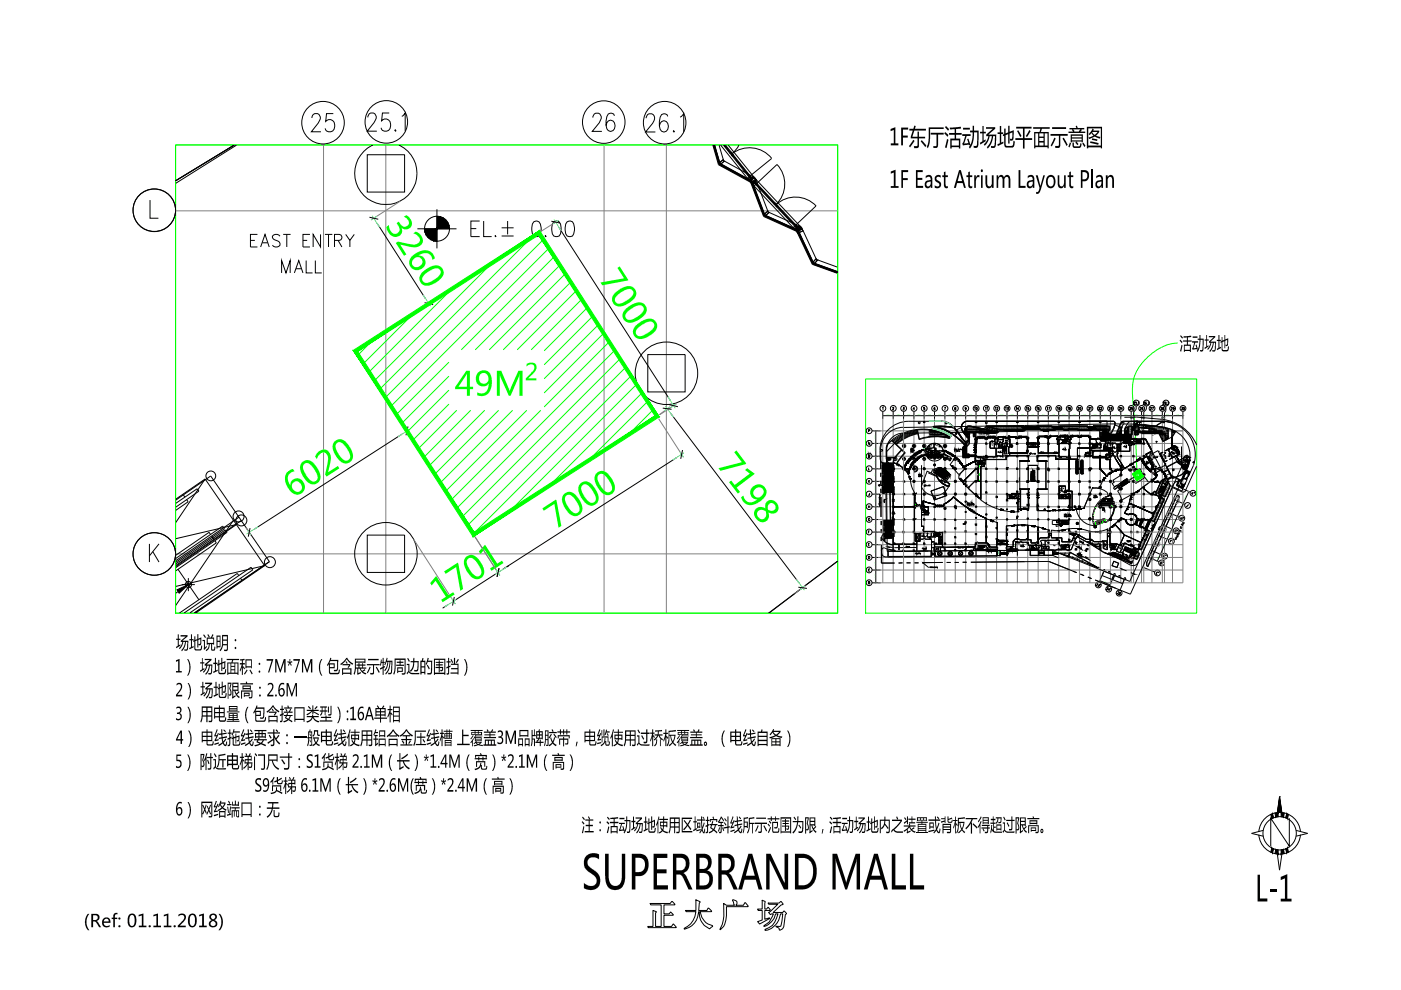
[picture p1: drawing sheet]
<svg xmlns="http://www.w3.org/2000/svg" width="297mm" height="210mm" viewBox="0 0 297 210" stroke-linecap="round" stroke-linejoin="round" font-family="sans-serif">
<!-- layer: SuperBrandMall -->
<g fill="#000">
<path d="M188.8 27.3l1-.3v3.4h.7v.4h-1.6v-.4h.6v-2.8l-.7 .2zM188.9 36.4l1-.4v3.5h.6v.3h-1.6v-.3h.6v-2.9l-.6 .2zM191.1 27.1h1.4v.4h-1.1v1.2h1.1v.5h-1.1v1.6h-.3zM191.1 36.1h1.4v.4h-1.1v1.3h1.1v.4h-1.1v1.6h-.3zM194.2 36.1h1.4v.4h-1.1v1.2h1.1v.4h-1.1v1.3h1.2v.4h-1.5zM198.4 37.3l.4-.2 .6 .1v.5l-.3-.2a.43 .43 0 0 0-.6 .4 .43 .43 0 0 0 .5 .5l.4 .3 .1 .6-.3 .5-.7 .1-.3-.1v-.5l.5 .2a.45 .45 0 0 0 .5-.4 .45 .45 0 0 0-.6-.4l-.4-.6v-.5zM200.1 36.5l.4-.1v.8h.5v.3h-.5v1.5a.32 .32 0 0 0 .1 .4 .32 .32 0 0 0 .4 0v.4l-.2 .1h-.4l-.2-.4-.1-2h-.3v-.3h.3zM205.3 36.5l.3-.1v.8h.5v.3h-.5v1.5a.32 .32 0 0 0 .1 .4 .32 .32 0 0 0 .4 0v.5h-.4l-.4-.3v-2.1h-.4v-.3h.4zM206.6 37.2h.3v.5l.3-.5 .5-.1v.5l-.4-.1-.3 .4-.1 1.9h-.3zM208.9 37.2h.4v1.8l.1 .3a.54 .54 0 0 0 .7 .1 .54 .54 0 0 0 .2-.7v-1.5h.4v2.6h-.4v-.4l-.2 .4-.3 .1h-.4l-.3-.3-.2-.7zM211.3 37.2h.3l.1 .4 .3-.4 .4-.1 .3 .2 .2 .3 .4-.5 .6 .1 .3 .7v1.9h-.4v-2a.46 .46 0 0 0-.6-.3 .46 .46 0 0 0-.2 .7v1.6h-.4v-1.8l-.3-.5a.58 .58 0 0 0-.7 .8v1.5h-.3zM216 36.1h.3v3.3h1.1v.4h-1.4z"/>
<path d="M219.6 37.2h.4l.6 2.2 .6-2.2h.3l-1 3.5-.4 .4h-.4v-.4a.38 .38 0 0 0 .6-.4l.1-.5zM224.3 37.2h.3v1.8l.3 .5a.63 .63 0 0 0 .7-.8v-1.5h.3v2.6h-.3v-.4l-.5 .5h-.4l-.3-.2-.1-.5zM226.7 36.5l.3-.1v.8h.6v.3h-.6v1.5a.32 .32 0 0 0 .1 .4 .32 .32 0 0 0 .5 0v.4l-.2 .1h-.4l-.2-.3-.1-2.1h-.3v-.3h.3zM234.5 37.2h.3v.4l.5-.5 .7 .2 .2 .8v1.7h-.4v-1.8l-.2-.5a.59 .59 0 0 0-.8 .8v1.5h-.3zM56.5 139.7h1.4l-.8 2.9h-.3l.8-2.5h-1.1zM62.2 139.7h1.4l-.8 2.9h-.3l.8-2.5h-1.1zM37.4 149.9l.7-.1 .3 .2 .1 .8-.4 .4 .2 .1 .2 .3-.1 .8-.5 .3h-.4l-.2-.1v-.4l.6 .2 .4-.3-.2-.6-.6-.1v-.3l.6-.1 .1-.5a.43 .43 0 0 0-.3-.4 .43 .43 0 0 0-.5 .2zM37.3 140l.8-.3v2.6h.4v.3h-1.2v-.3h.5v-2.2l-.5 .2zM37.4 145l.4-.2h.4l.4 .4-.1 .9-.9 1.2h1v.4h-1.3v-.4l.9-1.2 .2-.4-.2-.6h-.4l-.4 .3zM39.7 139.7l.3 .1 .2 .5 .2 .9-.1 1.1-.4 1-.2-.1 .4-1v-1.1zM39.7 149.9l.4 .1 .3 1.2v1.2l-.4 .9h-.3l.4-1 .1-1.3zM39.8 144.8l.3 .2 .4 1.1-.1 1.3-.4 .9h-.2l.3-.8 .2-1.1-.2-.9z"/>
<path d="M39.9 154.9l.3 .1 .4 1.3-.1 1.2-.4 .9h-.2l.4-1 .1-1.3zM52.4 149.9h.3l-.4 .8-.1 1.3 .5 1.3h-.2l-.3-.4-.2-1.1v-1zM56.8 145l.3-.2h.4l.4 .4v.8l-.9 1.3h1v.4h-1.3v-.4l.7-.9 .3-.7-.2-.6h-.4l-.3 .3zM58.3 139.7h.4l.7 2.3 .8-2.3h.4v2.9h-.3v-2.4l-.8 2.4h-.1l-.8-2.4v2.4h-.3zM61.4 139.7h.2l-.1 .6 .4-.1 .1 .2-.4 .1 .3 .5-.2 .2-.3-.6-.2 .6-.1-.2 .2-.5-.4-.1 .1-.2 .4 .1zM60.8 144.8h.3l.8 2.3 .7-2.3h.4v2.9h-.3v-2.5l-.8 2.5h-.1l-.8-2.5v2.5h-.2zM64 139.7h.4l.7 2.3 .7-2.3h.4v2.9h-.3l.1-2.4-.8 2.4h-.2l-.7-2.4v2.4h-.3zM68.1 139.7l.2 .1-.4 .9v1.3l.4 1.3h-.2l-.2-.3-.3-1.1 .1-1.1zM71.5 149.9l.4 .1 .3 1.1v1.2l-.5 1h-.2l.4-.7 .1-1.3-.2-.9zM74.3 150.1l.7-.3v2.6h.5v.3h-1.2v-.3h.4v-2.2l-.4 .2zM98 154.7h.2v1.1h1.2v.3h-1.2v1.6h1.4v.3h-2.7v-.3h1.1zM98.4 139.7h.2l.2 .3 .3 1.4-.1 1.1-.4 .8h-.2l.4-.9 .1-1.3z"/>
<path d="M105.6 155l.2-.1h.5l.4 .5-.1 .6-.4 .3 .5 .2v.7l-.5 .6-.7-.2v-.3l.6 .2 .3-.4-.1-.6-.6-.1v-.3h.2a.47 .47 0 0 0 .4-.6 .47 .47 0 0 0-.7-.1zM107.2 154.9h.4l.7 2.3 .7-2.3h.4v2.8h-.3v-2.4l-.7 2.4h-.2l-.7-2.4v2.4h-.3zM122.2 157.3h.3l-.3 .9h-.1zM153.4 154.9h.3l-.4 .9-.1 1.2 .5 1.4h-.2l-.3-.5-.2-1.1v-1zM166.8 154.9h.3l.5 1.2-.1 1.3-.4 1h-.3l.5-1.1 .1-1-.2-.8zM37.4 160h1v.3h-.8v.8l.6 .1 .3 .4-.1 .9-.5 .4-.5-.1-.1-.5 .4 .3 .3-.1 .2-.4v-.3l-.2-.4h-.6zM39.7 160h.2l.2 .2 .3 1.1-.1 1.2-.4 .9h-.2l.4-1v-1.2zM39.8 170.1h.2l.2 .3 .3 1.1-.1 1.1-.4 .9h-.2l.4-1v-1.2zM54.2 165.3l.5-.3 .6 .1v.4l-.5-.2a.49 .49 0 0 0-.4 .6 .49 .49 0 0 0 .5 .4l.5 .5v.7l-.5 .4-.7-.1-.1-.5 .4 .3h.4l.2-.3-.1-.5-.8-.8zM65.1 160.2l.6-.3 .6 .1v.4l-.7-.2-.3 .3 .1 .4 .9 .9v.6l-.5 .4-.8-.1v-.4l.4 .2h.4l.3-.3-.1-.4-.9-.7zM66.3 165.2l.7-.2v2.6h.5v.3h-1.2v-.3h.4v-2.2l-.4 .2zM66.7 160.2l.8-.3v2.6h.5v.3h-1.3v-.3h.5v-2.2l-.5 .2z"/>
<path d="M67.9 165h.4l.7 2.3 .8-2.3h.3v2.9h-.2v-2.5l-.8 2.5h-.2l-.7-2.5v2.5h-.3zM72 165.1l.3-.1-.4 .9-.1 1.2 .4 1.4-.2-.1-.3-.4-.2-1 .1-1.1zM74.8 160.1l.7-.2 .5 .4v.9l-1 1.3h1v.3h-1.3v-.3l.9-1.2 .2-.5-.2-.6h-.4l-.4 .3zM77 165l.3 .1 .4 1.2v1.2l-.5 1h-.2l.4-.9 .1-1-.1-.7zM77.1 160.2l.8-.3v2.6h.5v.3h-1.2v-.3h.5v-2.2l-.6 .2zM79 165.4l.4 .2v-.6h.2v.6l.3-.2 .1 .3-.4 .1 .3 .4-.2 .2-.2-.5-.2 .5-.2-.2 .2-.4-.3-.1zM78.8 160h.4l.7 2.3 .8-2.3h.3v2.8h-.3l.1-2.4-.8 2.4h-.1l-.8-2.4v2.4h-.3zM80.4 165.2l.2-.2h.5l.4 .4v.8l-.9 1.3h.9v.4h-1.2v-.3l1-1.6v-.5l-.2-.2h-.4l-.3 .3zM82.9 160h.3l-.5 1v1.2l.5 1.2h-.3l-.2-.2-.3-1.1 .1-1.1zM84.4 165h.3l.7 2.3 .8-2.3h.3v2.9h-.2v-2.5l-.8 2.5h-.1l-.8-2.5v2.5h-.2zM87.5 165.1l.2-.1-.4 1.2v1.1l.4 1.2-.3-.1-.3-1.2v-1.1zM87.9 160h.3l.1 .2 .3 1.2-.1 1.1-.4 .9h-.2l.4-.8 .1-1.4z"/>
<path d="M90.3 160h.2l-.1 .6 .5-.2v.2l-.4 .1 .3 .5-.2 .2-.2-.6-.3 .6-.1-.2 .3-.5-.5-.1 .1-.2 .4 .2zM91.5 165l.3 .1 .5 1.1-.1 1.3-.4 1h-.3l.4-.8 .1-1.2-.1-.8zM91.3 160.2l.7-.3v2.6h.5v.3h-1.2v-.3h.5v-2.2l-.5 .2zM93.6 165.4l.4 .2v-.6h.2l-.1 .6 .4-.2 .1 .3-.4 .1 .3 .4-.2 .2-.3-.5-.2 .5-.1-.2 .2-.4-.4-.1zM94.9 165.2l.3-.2h.5l.4 .4v.8l-1 1.3h1v.4h-1.3v-.3l1.1-1.6-.1-.6-.5-.1-.4 .3zM95.3 160h.3l.8 2.3 .7-2.3h.4v2.8h-.3v-2.4l-.8 2.4h-.1l-.8-2.4v2.4h-.2zM99.3 160h.3l-.4 1-.1 1.1 .5 1.3h-.3l-.2-.5-.2-.9v-.9zM98.9 165h.4l.7 2.3 .8-2.3h.3v2.9h-.2v-2.5l-.8 2.5h-.1l-.8-2.5v2.5h-.3zM103 165h.3l-.4 .8-.1 1.2 .2 1 .3 .5-.3-.1-.5-1.1 .1-1.3zM104.3 160h.3l.1 .2 .3 1.1v1.1l-.4 1h-.3l.4-.8 .1-1-.1-.9zM106.7 160h.2v.6l.4-.2v.2l-.4 .1 .3 .5-.2 .2-.2-.6-.2 .6-.2-.2 .3-.5-.4-.1 .1-.2 .3 .2zM108 165h.2l.3 .4 .2 1.2-.1 1-.4 .9h-.2l.4-.9 .1-1.2z"/>
<path d="M107.7 160.1l.6-.2 .6 .3-.1 1-.9 1.3h1v.3h-1.3v-.3l.9-1.2 .1-.6a.42 .42 0 0 0-.2-.4 .42 .42 0 0 0-.5 .1l-.2 .1zM110 160.2l.8-.3v2.6h.5v.3h-1.3v-.3h.5v-2.2l-.5 .2zM111.7 160h.4l.7 2.3 .8-2.3h.3v2.8h-.3v-2.4l-.7 2.4h-.2l-.8-2.4 .1 2.4h-.3zM115.7 160.1l.3-.1-.4 .9-.1 1.1 .3 .9 .2 .5h-.2l-.2-.2-.3-1v-1zM120.7 160l.4 .1 .4 1.1-.1 1.3-.4 .9h-.3l.5-.9 .1-1.1-.3-1zM174.4 175.8h.2l-.2 .9h-.2zM186.5 173.8h1v-.7h.2v.7h1v2.6l-.3 .3a.24 .24 0 0 1-.4 0 .24 .24 0 0 1 0-.4h.4v-2.3h-.7l-.1 .6 .8 1-.2 .2-.6-.9-.3 .6a.26 .26 0 0 1-.2 .3 .26 .26 0 0 1-.3-.2l.6-.8 .1-.8h-.8v2.7h-.2zM18.6 193.8h.3l-.5 .9-.1 1.2 .6 1.3h-.3l-.2-.2-.4-1v-1.1zM24.1 193.8l.4-.3h.4v.4a.35 .35 0 0 0-.4 0 .35 .35 0 0 0-.1 .4v.3h.5v.3h-.5v1.7h-.4v-1.7h-.3v-.3h.3zM29.4 194l1-.3v2.6h.6v.3h-1.6v-.3h.7v-2.2l-.7 .2zM32.5 194l1-.3v2.6h.6v.3h-1.6v-.3h.7v-2.2l-.7 .2zM34.7 194l1-.3v2.6h.6v.3h-1.6v-.3h.7v-2.2l-.7 .2z"/>
<path d="M37.9 193.9l.8-.2 .6 .4 .1 .5-.1 .4-1.2 1.3h1.3v.3h-1.7v-.3l1.1-1.2 .3-.5-.1-.4-.2-.2h-.5l-.5 .3zM42.2 194l1-.3v2.6h.6v.3h-1.6v-.3h.7v-2.2l-.7 .2zM46.3 193.8h.4l.1 .1 .5 1.3-.1 1.1-.6 .9h-.3l.6-1v-1.2zM124.3 181.5l.6-.4 .6-.2h1l.5 .2v1.1l-.7-.4h-.5a1.2 1.2 0 0 0-1.3 1 1.2 1.2 0 0 0 .9 1.4l1.5 1.2 .3 .7 .1 .8-.3 .9-.4 .5-.5 .3-.7 .1-.8-.1-.8-.3v-1.1l.8 .5 .8 .1a1.22 1.22 0 0 0 1.1-1 1.22 1.22 0 0 0-.7-1.3l-1.2-.8-.7-.9-.1-1.3zM128.3 181h.7l.1 5.4 .5 1.1 .6 .3 1-.1 .5-.8 .1-.8v-5.1h.8l-.1 5.8-.4 1.1-.9 .7-1 .1-.7-.1-.5-.4-.5-.9-.2-1.7zM138.6 181h2.9v.9h-2.2v2.4h2v.9h-2v2.5h2.3v.9h-3zM162.4 181h1l3 6.3-.1-6.3h.8v7.6h-.9l-3-6.4v6.4h-.8zM176.5 181h1l1.9 6.1 2-6.1h.9v7.6h-.7l.1-6.5-2.1 6.5h-.4l-2.1-6.5 .1 6.5h-.7zM189.1 181h.7v6.7h2.3v.9h-3zM192.9 181h.7v6.7h2.3v.9h-3zM266.6 185.5h.5v5h1.6v.6h-2.1zM269.2 188.6h1.5v.6h-1.5z"/>
<path d="M271.5 185.9l1.4-.6v5.2h.9v.6h-2.3v-.6h.9v-4.3l-.9 .4z"/>
<path d="M192.8 27.3h.8l.3-.7 .3 .1-.2 .6h2.3v.4h-2.4l-.5 1.3h1.1v-1.1h.3v1.1h1.3v.3h-1.3v1.8l-.2 .3h-.4a.31 .31 0 0 1-.4 0 .31 .31 0 0 1 0-.5l.3 .1a.31 .31 0 0 0 .3 0 .31 .31 0 0 0 .1-.4v-1.3h-1.4l.4-1.6h-.7zM193.6 29.6l.3 .3-.7 .9a.25 .25 0 0 1-.1 .3 .25 .25 0 0 1-.3-.1zM195.4 29.7l1 1.1-.2 .4-1-1.2z"/>
<path d="M196.3 37.3l.8-.2 .5 .4 .1 2.3h-.4v-.3l-.5 .4-.4-.1-.3-.3 .1-.9 .4-.3 .7-.2-.2-.6h-.4l-.4 .3zM196.6 38.7l-.2 .3a.44 .44 0 0 0 .5 .5 .44 .44 0 0 0 .4-.5v-.5z"/>
<path d="M196.9 27h3.2v.3h-2.9v2.7l-.5 1.4a.52 .52 0 0 1 0-.8l.2-1.2zM197.3 28.2h2.8v.3h-1.2v2.6l-.2 .2-.4 .1a.35 .35 0 0 1-.4-.1 .35 .35 0 0 1-.1-.4l.2 .1a.34 .34 0 0 0 .4 0 .34 .34 0 0 0 .2-.4v-2.1h-1.3z"/>
<path d="M201.4 27.1l2.3-.2 .1 .4h-1.1v.9h1.2v.4h-1.2v.8h.9v2.1h-.3v-.3h-1.5v.3h-.3v-2.1h.9v-.8h-1.2v-.4h1.2v-.8h-.5a.34 .34 0 0 1-.4 0 .34 .34 0 0 1-.1-.3zM201.8 29.8v1.1h1.5v-1.1zM200.8 29.5a.31 .31 0 0 1 .3 .2 .31 .31 0 0 1-.1 .4l-.3 1.3-.4-.2zM200.4 28l.4 .4a.28 .28 0 0 1 .3 .2 .28 .28 0 0 1-.3 .3l-.6-.6zM200.5 26.7l.4 .4a.34 .34 0 0 1 .3 .3 .34 .34 0 0 1-.2 .3l-.6-.7z"/>
<path d="M203.3 36.1h.4l1.1 3.7h-.4l-.3-1h-1.2l-.2 1h-.5zM203.5 36.6l-.5 1.8h1z"/>
<path d="M206.2 26.7h.3v1h1l-.1 3-.1 .5-.4 .2a.32 .32 0 0 1-.4-.1 .32 .32 0 0 1 0-.4h.1a.6 .6 0 0 0 .6-.9v-1.9h-.7l-.1 1.5-.6 1.7a.21 .21 0 0 1-.3 0 .21 .21 0 0 1 0-.3l.5-.8 .2-1.3v-.8h-.5v-.4h.5zM204 28.4h1.8v.4h-.9l-.4 1.3a.2 .2 0 0 0 0 .4 .2 .2 0 0 0 .3-.1h.1a.24 .24 0 0 0 .3 0 .24 .24 0 0 0 0-.4l-.2-.5 .3-.1 .3 .8a.4 .4 0 0 1-.1 .7l-.1-.3-1.3 .2-.1-.4 .7-1.6h-.7zM204.2 27.1h1.4v.4h-1.4z"/>
<path d="M208 36a.24 .24 0 0 1 .3 0 .24 .24 0 0 1 0 .4 .24 .24 0 0 1-.3-.1zM208 37.2h.3v2.6h-.3z"/>
<path d="M209.1 27h1.9v.3l-1.4 1.2h1.7l-.2 2.4-.2 .4-.3 .1a.29 .29 0 0 1-.4 0 .29 .29 0 0 1 0-.5l.2 .1a.6 .6 0 0 0 .5-.9l.1-1.2h-.4l-.3 1.3-.7 1a.21 .21 0 0 1-.2 .2 .21 .21 0 0 1-.1-.3l.6-.8 .4-1.4h-.5l-.2 .9-.5 .8a.23 .23 0 0 1-.3 .2 .23 .23 0 0 1-.2-.2 .23 .23 0 0 1 .2-.2l.4-.6 .4-.9h-.5v-.4l1.4-1.2h-1.4zM208.3 26.7h.2v1.2h.5v.4h-.5v1.5l.5-.3a.64 .64 0 0 1-.6 .8l-.5 .3-.2-.3 .6-.3v-1.7h-.5v-.4h.5z"/>
<path d="M212.9 27.3h.3v1l.6-.2v-1.4h.3v1.2l.8-.3v1.7l-.3 .5a.25 .25 0 0 1-.4 0 .25 .25 0 0 1 .1-.4 .59 .59 0 0 0 .3-.7v-.6l-.5 .2v2.1h-.3v-2l-.6 .3v2.1l.3 .1h1.1l.3-.7a.2 .2 0 0 1 0-.3 .2 .2 0 0 1 .3 0 .2 .2 0 0 1 0 .3l-.2 .9-.3 .2h-1.5l-.2-.2-.1-2.3-.2 .1-.1-.4 .3-.1zM212 26.7h.3v1.4h.4v.3h-.4v1.8h.1a.21 .21 0 0 1 .3-.1 .21 .21 0 0 1 .1 .3 .21 .21 0 0 1-.3 .1l-.9 .4-.1-.3 .5-.2v-2h-.5v-.3h.5z"/>
<path d="M215.4 26.9h3.3v.4h-1.5v2h1.6v.4h-1.6v1.8h-.3v-1.8h-1.6v-.4h1.6v-2h-1.5zM218.2 27.6l.3 .3-.8 1.2-.2-.3zM215.6 27.8l.3-.2 .6 1 .1 .2-.3 .3z"/>
<path d="M217.9 37.3l.9-.2 .3 .2 .2 .4v2.1h-.3v-.3l-.3 .3-.5 .1-.5-.4v-.8l.5-.4 .8-.2-.1-.3a.58 .58 0 0 0-1 0zM218.2 38.7l-.1 .3a.46 .46 0 0 0 .4 .5 .46 .46 0 0 0 .5-.6v-.4z"/>
<path d="M219 27h3.6v.3h-1.7l-.2 .6 1.6 .1v3.5h-.2v-.3h-2.6v.3h-.2v-3.5h1.1l.2-.7h-1.6zM221.5 28.3v2.6h.6v-2.6zM219.5 28.3v2.6h.6v-2.6zM220.4 30.2v.7h.8v-.7zM220.4 29.3v.6h.8v-.6zM220.4 28.3v.7h.8v-.7z"/>
<path d="M222.1 37.3l.9-.2 .6 .5 .2 .7-.1 .7-.3 .7-.3 .2-.8-.1-.5-.6v-.9zM222.5 37.5l-.4 .7 .1 .8 .4 .5h.4l.4-.6v-.9l-.4-.5z"/>
<path d="M222.7 28.4h3.7v.4h-1.6v2.1l-.2 .4-.4 .1a.26 .26 0 0 1-.4-.1 .26 .26 0 0 1 .1-.4h.1a.34 .34 0 0 0 .5-.3v-1.8h-1.8zM223.1 27h2.9v.3h-2.9zM225.3 29.4l.2-.2 .4 .6 .5 .8-.3 .3zM223.5 29.2l.3 .1-.6 1.3a.26 .26 0 0 1-.1 .3 .26 .26 0 0 1-.3-.1z"/>
<path d="M227 28.5h2.6v1.7h-.3v-.2h-1.1l.5 .6-.3 .2-.4-.5 .2-.3h-.9v.2h-.3zM226.8 27.1h1.4l-.1-.3 .2-.2 .2 .5h1.4v.3h-.7l.2 .2-.4 .3h1.1v.3h-3.6v-.3h1.1l-.3-.3 .1-.2h-.6zM227.4 30.2h.3l.1 .8h1l.2-.2a.24 .24 0 0 1 0-.3 .24 .24 0 0 1 .3 0l-.1 .6-.2 .3h-1.3l-.3-.3zM227.3 29.4v.4h2v-.4zM227.3 28.8v.3h2v-.3zM227.5 27.4l.3 .3-.1 .2h1.1l.3-.5zM226.8 30.2l.3 .2-.2 .4a.26 .26 0 0 1-.1 .3 .26 .26 0 0 1-.3 0zM229.7 30.2l.4 .7-.2 .3-.4-.8z"/>
<path d="M229.2 36.1h1.1l.3 .2 .3 .5v.7l-.2 .6-.4 .3h-.8v1.4h-.3zM229.5 36.5v1.5h.7l.3-.5v-.7l-.2-.2z"/>
<path d="M230.4 26.9h3.3v4.6h-.3v-.3h-2.7v.3h-.3zM230.7 27.2v3.7h2.7v-3.7zM231.6 27.3l.3 .1-.2 .3h1.4l-.1 .4-.6 .6 .4 .3a.27 .27 0 0 1 .4 0 .27 .27 0 0 1 0 .4l-.8-.3a.43 .43 0 0 0-.7 .1l-.4 .1a.27 .27 0 0 1-.3 .2 .27 .27 0 0 1-.2-.3l.7-.2a.22 .22 0 0 0 .2-.1 .22 .22 0 0 0 0-.3l-.2-.2a.27 .27 0 0 0-.3-.1 .27 .27 0 0 0-.1 .3l-.1 .1a.4 .4 0 0 1 .2-.7zM231.2 30l1.7 .3-.1 .4-1.7-.4zM231.6 28l.2 .3a.43 .43 0 0 0 .5 .2 .43 .43 0 0 0 .3-.4l.1-.1zM231.6 29.3l1.1 .2-.1 .4-1.1-.2z"/>
<path d="M232.4 37.3l.6-.2h.4l.3 .2 .2 .5v2h-.4v-.3l-.5 .4-.4-.1-.3-.3 .1-1 .4-.2 .7-.2-.2-.6h-.3l-.6 .3zM232.7 38.7l-.1 .3a.46 .46 0 0 0 .5 .5 .46 .46 0 0 0 .4-.6v-.4z"/>
<path d="M250.9 71.3l1.6-.1 .1 .3h-.7v.7h.8v.2h-.8v.7h.6v1.5h-.2v-.2h-1.1v.2h-.2v-1.5h.6v-.7h-.8v-.2h.8v-.7l-.3 .1a.26 .26 0 0 1-.3 0 .26 .26 0 0 1-.1-.3zM251.2 73.3v.9h1.1v-.9zM250.5 73.1a.44 .44 0 0 1 .1 .7l-.2 .8-.2-.3zM250.2 72l.5 .5a.18 .18 0 0 1-.1 .2 .18 .18 0 0 1-.2-.2l-.3-.2zM250.3 71.1l.2 .1a.3 .3 0 0 1 .3 .3 .3 .3 0 0 1-.2 .3l-.4-.5z"/>
<path d="M254.3 71h.2v.8h.7v2.3l-.3 .4a.23 .23 0 0 1-.4 .1 .23 .23 0 0 1 .1-.4 .51 .51 0 0 0 .4-.7v-1.4h-.5l-.1 1.4-.4 1a.16 .16 0 0 1-.3-.1 .16 .16 0 0 1 .2-.2l.4-1.6v-.5h-.4v-.3h.4zM252.7 72.3h1.3v.3h-.6l-.3 .9a.23 .23 0 0 0 .1 .4 .23 .23 0 0 0 .3-.1h.2l-.2-.5 .2-.3 .3 1-.2 .2-.1-.2-.9 .1-.1-.3 .5-1.2h-.5zM252.9 71.3h1v.3h-1z"/>
<path d="M256.3 71.2h1.4v.3l-1.1 .9h1.2l-.1 1.8-.2 .3a.27 .27 0 0 1-.4 .1 .27 .27 0 0 1 0-.4 .45 .45 0 0 0 .5-.1 .45 .45 0 0 0 0-.6v-.8h-.2l-.3 1.1-.3 .5a.2 .2 0 0 1-.2 .2 .2 .2 0 0 1-.2-.1l.6-.9 .1-.8h-.3l-.2 .8-.5 .7-.1-.2 .3-.5 .3-.7-.3-.1v-.3l1-.9h-1zM255.7 71h.2v1h.4v.2h-.4v1.2l.3-.2a.53 .53 0 0 1-.5 .6l-.2 .2-.1-.3 .3-.2v-1.3h-.3v-.2h.3z"/>
<path d="M259 71.5h.2v.7l.4-.1v-1.1h.2v1l.6-.3v1.3a.28 .28 0 0 1-.2 .3 .28 .28 0 0 1-.3-.1l-.1-.1a.45 .45 0 0 0 .4-.3 .45 .45 0 0 0 0-.5v-.2l-.4 .2v1.5h-.2v-1.5l-.4 .2v1.5l.1 .2h.9l.1-.4a.21 .21 0 0 1 0-.3 .21 .21 0 0 1 .3 0 .21 .21 0 0 1-.1 .3l-.2 .7h-1l-.2-.2-.1-1.7-.2 .1v-.3l.2-.1zM258.3 71h.2v1.1h.3v.2h-.3l.1 1.4a.18 .18 0 0 1 .2-.1 .18 .18 0 0 1 .1 .3 .18 .18 0 0 1-.3 0l-.6 .4v-.3l.3-.2v-1.5h-.3v-.2h.3z"/>
<path d="M38.3 134.7h1.5v.3l-1.1 .8h1.2l-.1 1.9-.2 .3a.3 .3 0 0 1-.4 0 .3 .3 0 0 1-.1-.3h.1a.48 .48 0 0 0 .5-.3 .48 .48 0 0 0 0-.5v-.8h-.3l-.2 1-.6 1a.3 .3 0 0 1-.1-.3 .3 .3 0 0 1 .2-.3l.4-.7 .1-.7h-.3l-.5 1.2a.22 .22 0 0 1-.2 .2 .22 .22 0 0 1-.3-.1l.5-.5 .3-.7-.4-.1v-.3l1.1-.8h-1.1zM37.7 134.5h.2v.9h.3v.3h-.3v1.1l.3-.2a.29 .29 0 0 1 0 .3 .29 .29 0 0 1-.3 .2l-.5 .4-.1-.3 .4-.3v-1.2h-.3v-.3h.3z"/>
<path d="M41.2 134.9h.2v.8l.4-.2v-1h.3v.9l.6-.3v1.3a.32 .32 0 0 1-.2 .4 .32 .32 0 0 1-.4-.3 .49 .49 0 0 0 .4-.7v-.3l-.4 .2v1.6h-.3v-1.5l-.4 .1v1.6l.2 .2h.8l.2-.2v-.6a.17 .17 0 0 1 .3 0 .17 .17 0 0 1 0 .3l-.1 .5-.3 .2h-1l-.3-.1v-1.8l-.2 .1v-.3h.2zM40.5 134.5h.2v1h.3v.3h-.3v1.3l.3-.2 .1 .3-.9 .5-.1-.3 .4-.2v-1.4h-.4v-.3h.4z"/>
<path d="M43.4 139.7h1.4v.3l-1 .9h1.2v1.6l-.4 .5a.3 .3 0 0 1-.3 0 .3 .3 0 0 1-.1-.3h.1a.53 .53 0 0 0 .5-.3 .53 .53 0 0 0 0-.5v-.8h-.3l-.2 .9-.4 .8a.19 .19 0 0 1-.2 .2 .19 .19 0 0 1-.2-.2l.6-.7 .2-1h-.3l-.3 .8-.5 .8a.4 .4 0 0 1 .2-.7l.3-.7v-.2h-.3v-.3l1.1-.8h-1.1zM42.8 139.5h.2v.9h.3v.3h-.3l.1 1.1a.16 .16 0 0 1 .1-.1 .16 .16 0 0 1 .2 .2 .16 .16 0 0 1-.2 .1l-.7 .5-.1-.3 .4-.3v-1.2h-.4v-.3h.4z"/>
<path d="M43.8 135.2h.9l.4-.7 .2 .1-.4 .6h.5v1.5l-.4-.1v1.1h.4v-.5a.17 .17 0 0 1 .3 0 .17 .17 0 0 1-.1 .3l-.1 .4h-.7v-1.3h-.3l-.2 .9-.6 .5a.28 .28 0 0 1 0-.3 .28 .28 0 0 1 .3-.1l.2-.4 .1-.6-.5 .1zM44 135.4v.9h1.2v-.9zM42.9 135.7h.5v1.6l.4-.4a.64 .64 0 0 1-.4 .8l-.1 .1-.1-.2v-1.7h-.3zM43.2 134.5l.5 .5-.2 .3-.4-.6zM44.1 134.5l.4 .5-.2 .2-.3-.6z"/>
<path d="M47.1 134.6h1.2v3.2l-.4 .2a.26 .26 0 0 1-.3 .1 .26 .26 0 0 1 0-.4h.5v-.9h-.8l-.2 .7-.3 .5a.19 .19 0 0 1-.2-.2 .19 .19 0 0 1 .2-.2l.3-.9zM45.9 134.7h.9v2.5h-.7v.3h-.2zM47.3 135.8v.8h.8v-.8zM47.3 134.9v.7h.8v-.7zM46.1 136.1v.9h.5v-.9zM46.1 135v.8h.5v-.8z"/>
<path d="M46.3 139.9h.2v.8l.4-.2v-1h.2v.9l.7-.2-.2 1.6a.25 .25 0 0 1-.3 .1 .25 .25 0 0 1-.1-.4 .38 .38 0 0 0 .4-.2 .38 .38 0 0 0 0-.4v-.4l-.5 .2v1.6h-.2v-1.5l-.4 .2v1.5l.1 .2h.9l.2-.4a.23 .23 0 0 1 0-.3 .23 .23 0 0 1 .3-.1l-.1 .7-.2 .3h-1.3l-.1-.3v-1.5h-.2l-.1-.2 .3-.1zM45.6 139.5h.2v1h.3v.3h-.3v1.4a.18 .18 0 0 1 .2-.2 .18 .18 0 0 1 .1 .3l-.8 .4-.1-.3 .4-.2v-1.4h-.4v-.3h.4z"/>
<path d="M49.7 135.7a.2 .2 0 0 1 .4 0 .2 .2 0 0 1-.4 0zM49.7 137.4a.2 .2 0 0 1 .4 0 .2 .2 0 0 1-.4 0z"/>
<path d="M52 139.8h1.4v1.9h-.2v-.2h-.9v.2h-.3zM50.9 139.8l.9-.1 .1 .3h-.4v.6h.4v.3h-.4v.5l.1-.1 .4 .4-.2 .2-.3-.4v1.6h-.2v-1.6l-.4 .9-.1-.3 .4-1.1v-.1h-.3v-.3h.4v-.6a.26 .26 0 0 1-.3 .1 .26 .26 0 0 1-.1-.3zM52.3 140v1.3h.9v-1.3zM52.3 141.9l.2 .2-.5 .9a.18 .18 0 0 1-.3-.2 .17 .17 0 0 1 .2-.2zM52.9 142.1l.2-.2 .5 .8-.2 .3z"/>
<path d="M70 139.4l.2 .1-.1 .4h1.6v1.9l-.1 .3-.3 .2a.24 .24 0 0 1-.4 .1 .24 .24 0 0 1 0-.4h.1a.63 .63 0 0 0 .5-.9v-.9h-1.5l-.2 .4h1.2v1.1h-1.1l.1 .9 1.6 .1 .3-.8a.26 .26 0 0 1 .2 .2 .26 .26 0 0 1-.1 .3l-.1 .4-.2 .2h-1.7l-.3-.4v-1.8l-.2 .4a.28 .28 0 0 1-.2-.2 .28 .28 0 0 1 .2-.3zM69.9 140.9v.5h.9v-.5z"/>
<path d="M92 139.7h2.4v3.4h-.2v-.2h-2v.2h-.2zM92.2 139.9v2.7h2v-2.7zM92.4 140.3h.6v-.3h.2v.3h.8v.2h-.8v.3h.7v.3h-.7v.3h.8l-.1 .6a.26 .26 0 0 1-.2 .3 .26 .26 0 0 1-.3-.3 .26 .26 0 0 0 .3 0 .26 .26 0 0 0 0-.4h-.5v.9h-.2v-.9h-.7v-.2h.7v-.3h-.6v-.3h.6v-.3h-.6z"/>
<path d="M38.2 154.9h.4v1.8h.2v.3h-.2v.7h-.3v-.7h-1zM38.3 155.2l-.7 1.5h.7z"/>
<path d="M42.8 155.1h1v-.5h.2v.5h1v2h-1v.6l.9 .1 .2-.2a.23 .23 0 0 1 0-.3 .23 .23 0 0 1 .3-.1l-.3 .9-1.2-.1-.1-.9h-.8v.3h-.2zM44 156.3v.6h.8v-.6zM43 156.3v.6h.8v-.6zM44 155.4v.6h.8v-.6zM43 155.4v.6h.8v-.6z"/>
<path d="M42.8 149.8h2.2v3.1a.43 .43 0 0 1-.7 .1l-.1-.2h.6v-.9h-.8v1.2h-.3v-1.2h-.7l-.4 1.3-.1-.2 .3-1.2zM44 151v.7h.8v-.7zM44 150.1v.6h.8v-.6zM43 151v.7h.7v-.7zM43 150.1v.6h.7v-.6z"/>
<path d="M43.5 144.7h1.5v.3l-1.1 .9h1.2l-.1 1.8a.41 .41 0 0 1-.3 .3 .41 .41 0 0 1-.4-.1v-.2h.2a.37 .37 0 0 0 .4-.1 .37 .37 0 0 0-.1-.4l.1-1h-.3l-.1 .8-.5 .9a.19 .19 0 0 1-.2 .2 .19 .19 0 0 1-.2-.2l.6-.7 .2-1h-.4l-.4 1.2a.22 .22 0 0 1-.2 .2 .22 .22 0 0 1-.2-.1l.6-1.1 .1-.2h-.4v-.3l1-.9h-1zM42.9 144.6h.2v.9h.3v.3h-.3v1.1a.19 .19 0 0 1 .2-.2 .19 .19 0 0 1 .2 .3 .19 .19 0 0 1-.3 .1l-.6 .4-.1-.3 .4-.2v-1.2h-.4v-.3h.4z"/>
<path d="M45.4 150h1v-.4h.2v.4h1v2.1h-1l.1 .6h.9l.2-.6a.58 .58 0 0 1-.3 .9h-.9l-.2-.3v-.6h-.8v.3h-.2zM46.6 151.2v.6h.8v-.6zM45.6 151.2v.6h.8v-.6zM46.6 150.3v.7h.8v-.7zM45.6 150.3v.7h.8v-.7z"/>
<path d="M46.9 154.6h.2v.9l1-.2v.3l-1 .1 .1 .6 .9-.2v.3l-.9 .1 .1 .3a.18 .18 0 0 0 0 .3 .18 .18 0 0 0 .3-.1l.2-.5 .2 .3-.3 .3a.42 .42 0 0 0-.2 .4 .42 .42 0 0 0 .3 .4l.1-.3a.25 .25 0 0 1 0-.3 .25 .25 0 0 1 .3 0l-.1 .6a.32 .32 0 0 1-.3 .3 .32 .32 0 0 1-.4-.3l-.1-.3-.9 .6a.3 .3 0 0 1 0-.4 .3 .3 0 0 1 .3-.1l.4-.3-.1-.8-.6 .1v-.3l.6-.1v-.3l-.1-.2h-.4l-.1-.2 .5-.1zM45.9 154.6l.3 .2-.5 1.1h.3l.2-.5 .2 .1-.6 1.3h.1a.23 .23 0 0 1 .3-.1 .23 .23 0 0 1 .1 .3l-.8 .2v-.3l.2-.4a.21 .21 0 0 0 .2-.2 .21 .21 0 0 0-.3-.2l-.1 .1-.1-.3zM45.4 157.7l.6-.2a.21 .21 0 0 1 .3-.1 .21 .21 0 0 1 .1 .3 .21 .21 0 0 1-.3 0l-.6 .2zM47.5 154.6l.4 .4-.1 .2-.5-.4z"/>
<path d="M46.4 145h.2v.8l.4-.2v-1.1h.2v1l.7-.3v1.4l-.2 .2a.21 .21 0 0 1-.3 .2 .21 .21 0 0 1 0-.4l.2-.1 .1-.9-.5 .2v1.6h-.2v-1.6l-.4 .2v1.6l.2 .1h.9l.2-.8 .2 .1-.2 .9-.2 .1h-1.2l-.1-.4v-1.5l-.2 .1v-.3l.2-.1zM45.7 144.6h.2v1h.3v.2h-.3v1.4l.3-.2v.3l-.8 .4-.1-.2 .4-.2v-1.5h-.4v-.2h.4z"/>
<path d="M48.5 151.2h1.9v1.1l-.9-.1v.2h1.1v.3h-1.1v.1h1.3v.2h-2.7v-.2h1.2v-.1h-1.1v-.3h1.1v-.2l-.8 .1zM48.5 149.7h1.8v1h-1.8zM48.1 150.8h2.7v.2h-2.7zM48.7 150.3v.2h1.5v-.2zM48.7 149.9v.2h1.5v-.2zM49.5 151.8v.3h.7v-.3zM48.7 151.8v.3h.6v-.3zM49.5 151.4v.2h.7v-.2zM48.7 151.4v.2h.6v-.2z"/>
<path d="M48.1 139.7h2.6v.3h-1.2l-.2 .5h1.3v2.6h-.3v-.2h-1.9v.2h-.2v-2.6h.9l.1-.5h-1.1zM49.9 140.7v1.9h.4v-1.9zM48.4 140.7v1.9h.5v-1.9zM49 142.1v.5h.7v-.5zM49 141.4v.5h.7v-.5zM49 140.7v.5h.7v-.5z"/>
<path d="M49.3 155.9h.2v.4l.4-.1v-.7h.2v.6l.7-.2-.1 .9a.29 .29 0 0 1-.1 .4 .29 .29 0 0 1-.4-.3 .43 .43 0 0 0 .4-.2 .43 .43 0 0 0 0-.4l-.5 .1v1.2h-.2v-1.1l-.4 .1v1.2l1 .1 .2-.2 .1-.5a.24 .24 0 0 1 .2 .1 .24 .24 0 0 1-.1 .3l-.3 .5h-1.1l-.1-.1-.1-1.3h-.2v-.2l.2-.1zM48.6 154.6h.2v.7h.3v.3h-.3v.7l.3-.1v.3l-.3 .1v1.3a.28 .28 0 0 1-.3 .3 .28 .28 0 0 1-.3-.3l.4-.1v-1.1l-.3 .2-.1-.4 .4-.1v-.8h-.3v-.3h.3zM49.5 154.6h.2l-.1 .5h1.3v.2h-1.4v.2a.24 .24 0 0 1-.1 .3 .24 .24 0 0 1-.3 0z"/>
<path d="M49.2 144.7h1.4v1.9l-.7-.1 .2 .6 .5-.6 .2 .3-.3 .2a.26 .26 0 0 0-.2 .3 .26 .26 0 0 0 .2 .2 .25 .25 0 0 1 .3 .2 .25 .25 0 0 1-.1 .3l-.6-.6-.4-.9h-.2v1.2l.2-.1a.18 .18 0 0 1 .2-.2 .18 .18 0 0 1 .1 .3 .18 .18 0 0 1-.2 .1l-.5 .4-.1-.3zM48.3 144.7h.8l-.3 1.2 .3 .7-.1 .8a.24 .24 0 0 1-.4 .1 .24 .24 0 0 1-.1-.3 .4 .4 0 0 0 .4-.3 .4 .4 0 0 0-.1-.4l-.2-.5 .3-1h-.5v3.2h-.1zM49.5 145.7v.5h.8v-.5zM49.5 145v.5h.8v-.5z"/>
<path d="M51.4 145.3h1.8v1h-.2v-.2l-1.6 .1zM51.1 146.4h2.4v1.3a.38 .38 0 0 1-.3 .4 .38 .38 0 0 1-.4-.2v-.1a.31 .31 0 0 0 .3 0 .31 .31 0 0 0 .2-.2v-1h-2v1.5h-.2zM51.7 146.9h1.2v.7h-1v.2h-.2zM50.9 144.9h1.3l-.1-.3 .2-.1 .1 .4h1.3v.2h-2.8zM51.6 145.6v.3h1.4v-.3zM51.9 147.1v.3h.8v-.3z"/>
<path d="M52.5 154.6h.3v.9l.9-.2v.3l-.9 .1v.6l.9-.2 .1 .3-1 .1 .1 .7 .5-.7 .2 .3-.3 .4a.39 .39 0 0 0-.2 .4 .39 .39 0 0 0 .3 .3l.2-.6a.18 .18 0 0 1 .3 0 .18 .18 0 0 1-.2 .3v.3a.36 .36 0 0 1-.4 .3 .36 .36 0 0 1-.3-.4l-.2-.2-.4 .4a.24 .24 0 0 1-.3 .2 .24 .24 0 0 1-.2-.3l.6-.3a.55 .55 0 0 0 .1-.8v-.2l-.6 .1v-.3l.6-.1-.1-.5h-.5v-.2l.5-.1zM51.6 154.6l.2 .2-.3 .6a.22 .22 0 0 0-.2 .3 .22 .22 0 0 0 .3 .2l.2-.5 .2 .1-.6 1.3h.1a.23 .23 0 0 1 .3-.1 .23 .23 0 0 1 .2 .3l-.8 .2-.1-.3 .3-.4a.21 .21 0 0 0 .1-.3 .21 .21 0 0 0-.3-.1l-.1-.2zM51.1 157.7l.7-.2a.17 .17 0 0 1 .2-.1 .17 .17 0 0 1 .1 .2 .17 .17 0 0 1-.2 .1l-.7 .2zM53.1 154.6l.4 .4-.1 .2-.4-.4z"/>
<path d="M52 159.8l.3-.1 .1 .4-.1 .1h.4l.3-.5 .2 .1-.3 .4h.5v1.1l-.7-.1v.4h.8l-.1 .8a.35 .35 0 0 1-.2 .4 .35 .35 0 0 1-.4-.2v-.1a.44 .44 0 0 0 .5-.1 .44 .44 0 0 0 0-.5h-.6v1.4h-.2v-1.2l-.5 .7a.19 .19 0 0 1-.3 .2 .19 .19 0 0 1-.1-.2l.8-.9h-.6l.1-.9h.6v-.5h-.6v-.3h.4zM51.2 159.7h.2v.7h.3v.3h-.3v.3h.1l.3 .3-.1 .2-.3-.3v2.1h-.2v-1.9l-.3 .9-.1-.3 .4-1.3h-.3v-.3h.3zM52.7 160.5v.5h.5v-.5zM52.1 161.2l-.1 .4h.5v-.4z"/>
<path d="M53.9 154.8h2.6v.2h-.8v.4h.7v1.1h-.3v-.1h-1.8v.1h-.2v-1.1h.7v-.4h-.9zM53.9 156.7h.8l.1-.3 .2 .1-.1 .2h1.7v.3h-.6l-.3 .4a.17 .17 0 0 0-.1 .2 .17 .17 0 0 0 .3 .1l.5 .2-.1 .3-1-.4-.9 .4a.23 .23 0 0 1-.3 0 .23 .23 0 0 1-.1-.3l1-.3-.3-.1a.27 .27 0 0 1-.3-.1 .27 .27 0 0 1 .1-.4h-.6zM54.8 157a.31 .31 0 0 0 0 .3 .31 .31 0 0 0 .3 .1h.3l.3-.4zM55 155.7v.4h.5v-.4zM55.7 155.7v.4h.4v-.4zM54.3 155.7v.4h.5v-.4zM55 155v.4h.5v-.4z"/>
<path d="M54.4 149.6h.2l-.1 .4h1.6l-.1 2-.2 .4h-.2a.24 .24 0 0 1-.3 0 .24 .24 0 0 1-.1-.3l.6-.1 .1-1.7h-1.5l-.2 .4h1.1v1.1h-1l.1 .9h1.6l.2-.6a.26 .26 0 0 1 .3 .1 .26 .26 0 0 1-.1 .3l-.3 .5h-1.6a.39 .39 0 0 1-.4-.5v-1.6l-.3 .4a.61 .61 0 0 1 .2-.8zM54.3 151v.6h.8v-.6z"/>
<path d="M54.8 140.7a.21 .21 0 0 1 .4 0 .21 .21 0 0 1-.4 0zM54.8 142.4a.21 .21 0 0 1 .4 0 .21 .21 0 0 1-.4 0z"/>
<path d="M54.9 145.8a.21 .21 0 0 1 .4 0 .21 .21 0 0 1-.4 0zM54.9 147.4a.2 .2 0 0 1 .4 0 .2 .2 0 0 1-.4 0z"/>
<path d="M56.7 155.3h1.2v-.7h.3v.7h1.2v.2h-1.2l.3 1 .5-.7 .2 .2-.3 .3a.63 .63 0 0 0 .3 1.1 .21 .21 0 0 1 .2 .2 .21 .21 0 0 1-.2 .3l-.7-.8-.3-.7v1.5l-.4 .3a.27 .27 0 0 1-.3 0 .27 .27 0 0 1-.1-.3 .31 .31 0 0 0 .4 0 .31 .31 0 0 0 .1-.3v-.7l-1.1 .8-.1-.3 1.2-.8v-1.1h-1.2zM57.1 155.8l.3 .3a.23 .23 0 0 1 .2 .3 .23 .23 0 0 1-.2 .2l-.4-.6zM58.6 154.6l.4 .4-.2 .2-.4-.3z"/>
<path d="M56.9 159.9h2v1.6h-.3v-.2h-.8l.4 .8 .7 .7a.24 .24 0 0 1 .3 .1 .24 .24 0 0 1-.2 .3l-.9-.7-.5-1.2h-.5l-.2 1.4-.2 .5h-.2l-.1-.2 .5-1.2zM57.1 160.2v.8h1.5v-.8z"/>
<path d="M56.9 151.8h2v1.4h-.3v-.2h-1.5v.2h-.2zM57 150.9h1.6l-.1 .5a.24 .24 0 0 1-.2 .2 .24 .24 0 0 1-.2 0l.3-.5h-1.4zM57.8 150.2l.3 .5-.2 .1-.3-.3zM57.8 149.6h.3l.1 .3 .6 .6a.33 .33 0 0 1 .3 .2 .33 .33 0 0 1 0 .3l-.5-.3-.8-.8-.2 .4-1 .8-.1-.2 .9-.7zM57.1 152v.7h1.5v-.7z"/>
<path d="M60.2 151.6h.5l.2-.4 .2 .1-.1 .3h1v.2h-.3l-.2 .5a.24 .24 0 0 0-.1 .3 .24 .24 0 0 0 .3 .1l.3 .2-.1 .3-.3-.2a.46 .46 0 0 0-.5-.3 .46 .46 0 0 0-.4 .3h-.1a.2 .2 0 0 1-.3 .2 .2 .2 0 0 1-.1-.3l.6-.2v-.2a.3 .3 0 0 1-.3-.2 .3 .3 0 0 1 .1-.3v-.2h-.4zM59.7 149.6h.2v.7h.3v.2h-.3l.1 .8a.16 .16 0 0 1 .2 .1 .16 .16 0 0 1-.2 .2l-.1 1.1a.3 .3 0 0 1-.2 .4 .3 .3 0 0 1-.3-.1v-.2l.3-.1v-1l-.3 .1-.1-.3 .4-.1v-.9h-.3v-.2h.3zM60.2 150.9h1l.3-.6 .2 .2-.3 .4h.6v.2h-1.8zM60.3 150h.8l-.2-.4h.2l.1 .4h.7v.2h-1.6zM60.8 151.8a.31 .31 0 0 0-.1 .4 .31 .31 0 0 0 .4 .2l.3-.6zM60.5 150.4l.2-.1 .1 .2 .1 .2-.1 .2z"/>
<path d="M59.4 145l.3-.2 .6 .1v.3l-.6-.1-.2 .2-.2 .6v.4l.3-.4h.4l.3 .5v.8l-.5 .5-.5-.2-.3-.6v-1.1zM59.4 146.3l-.1 .3 .1 .6a.45 .45 0 0 0 .6 0 .45 .45 0 0 0 .1-.6 .39 .39 0 0 0-.2-.4 .39 .39 0 0 0-.5 .1z"/>
<path d="M60.6 155.9a.22 .22 0 0 1 .4 0 .22 .22 0 0 1-.4 0zM60.6 157.5a.22 .22 0 0 1 .4 0 .22 .22 0 0 1-.4 0z"/>
<path d="M62.4 149.9h2.2v3.1h-.2v-.3h-1.8v.3h-.2zM62.6 150.2v2.2h1.8v-2.2z"/>
<path d="M65.7 154.6l.1 .1v.4h.4v2.7a.28 .28 0 0 1-.3 .4 .28 .28 0 0 1-.3-.3l.4-.1v-1.3h-.5v1l-.2 .7a.2 .2 0 0 1-.2-.2 .2 .2 0 0 1 .1-.2l.1-1.3h-.1v-.2h.1v-1.2h.3zM66.4 156.3h1.2v.4l-.4 .8 .3 .3a.24 .24 0 0 1 .3 .1 .24 .24 0 0 1-.1 .3l-.4-.2a.33 .33 0 0 0-.4-.2 .33 .33 0 0 0-.3 .2v.1a.2 .2 0 0 1-.3 0 .2 .2 0 0 1 0-.2 .2 .2 0 0 1 .2-.1h.1a.52 .52 0 0 0 0-.9zM66.6 154.8h.9v.9l.3 .1v.2l-.5-.1-.1-.8h-.4l-.1 .8-.3 .3-.2-.2 .4-.4zM65.5 155.3v1h.5v-1zM66.7 156.6l.2 .5a.18 .18 0 0 0 .2 .2 .18 .18 0 0 0 .1-.2l.2-.5zM65.6 156.8h.2v.2l.1 .3-.1 .1zM65.6 155.6l.2-.1 .1 .5-.1 .1z"/>
<path d="M65 151.8h1.2v-.3h.2v.3h1.2v.3h-1.1l.4 .5 .8 .3a.5 .5 0 0 1-.8 0l-.6-.8-.2 .5-.6 .5a.26 .26 0 0 1-.3 .1 .26 .26 0 0 1-.2-.2l.6-.3 .5-.6h-1.1zM65 150.5h1.2v-.9h.2v.9h1.2v.2h-1.2v.3l.1-.2 1.1 .6-.1 .3-1.1-.7v.4h-.2v-.6l-.8 .7a.17 .17 0 0 1-.2 .2 .17 .17 0 0 1-.2-.2 .17 .17 0 0 1 .2-.2l.8-.6h-1zM67.1 149.7l.2 .2-.5 .5-.1-.2zM65.4 149.7l.5 .5-.1 .2-.5-.5z"/>
<path d="M67.9 149.8h1.4v.2h-.3v.6h.4v.3h-.4v.7h-.2v-.7h-.4l-.1 .5a.23 .23 0 0 1-.2 .3 .23 .23 0 0 1-.3-.1l.4-.7h-.4v-.3h.4v-.6h-.3zM68 152h1v-.3h.2v.3h1v.2h-1v.5h1.3v.3h-2.7v-.3h1.2v-.5h-1zM70.1 149.6h.2v1.9l-.2 .2a.27 .27 0 0 1-.3 0 .27 .27 0 0 1-.2-.2l.5-.1zM68.4 150v.6h.4v-.6zM69.5 149.8h.2v1.3h-.2z"/>
<path d="M68 155.1h1.1v-.5h.2v.5h1v2h-1v.6l1 .1 .1-.7a.56 .56 0 0 1-.1 1l-1.1-.1-.1-.9h-.8v.3h-.3zM69.3 156.3v.6h.8v-.6zM68.3 156.3v.6h.8v-.6zM69.3 155.4v.6h.8v-.6zM68.3 155.4v.6h.8v-.6z"/>
<path d="M72.2 154.6h.2v.9l1-.2v.3l-1 .1 .1 .6 .9-.2 .1 .3-1 .1 .1 .7 .5-.7 .2 .3-.3 .4a.39 .39 0 0 0-.2 .4 .39 .39 0 0 0 .3 .3l.2-.6a.26 .26 0 0 1 .2 .1 .26 .26 0 0 1-.1 .3v.2a.36 .36 0 0 1-.4 .3 .36 .36 0 0 1-.3-.4l-.2-.2-.4 .4a.24 .24 0 0 1-.3 .2 .24 .24 0 0 1-.2-.3l.6-.3a.55 .55 0 0 0 .1-.8v-.2l-.6 .1v-.3l.6-.1-.1-.5h-.5v-.2l.5-.1zM71.3 154.6l.2 .2-.3 .6a.22 .22 0 0 0-.2 .3 .22 .22 0 0 0 .3 .2l.2-.5 .2 .1-.6 1.3h.1a.23 .23 0 0 1 .3-.1 .23 .23 0 0 1 .1 .3l-.8 .2v-.3l.2-.4a.21 .21 0 0 0 .2-.3 .21 .21 0 0 0-.3-.1l-.1-.2zM70.8 157.7l.7-.2a.17 .17 0 0 1 .2-.1 .17 .17 0 0 1 .1 .2 .17 .17 0 0 1-.2 .1l-.7 .2zM72.8 154.6l.4 .4-.1 .2-.4-.4z"/>
<path d="M72.5 141.7h2v1.4h-.2v-.2h-1.6v.2h-.2zM72.6 140.8h1.7l-.2 .6a.18 .18 0 0 1-.2 .2 .18 .18 0 0 1-.2-.1 .18 .18 0 0 1 .2-.2l.1-.2h-1.4zM73.3 140.3l.1-.1 .3 .4-.2 .2zM72.2 140.8l.5-.4 .7-.9h.3l.1 .3 .7 .7a.3 .3 0 0 1 .3 .1 .3 .3 0 0 1-.1 .4l-.6-.5-.6-.8-1.1 1.2-.1 .1zM72.7 141.9v.7h1.6v-.7z"/>
<path d="M72.2 159.8l.2-.1 .1 .3-.1 .2h.5l.2-.5 .2 .1-.2 .4h.4v1.1l-.7-.1v.4h.9l-.1 .7a.39 .39 0 0 1-.2 .5 .39 .39 0 0 1-.5-.1v-.2a.44 .44 0 0 0 .5-.1 .44 .44 0 0 0 .1-.5h-.7v1.4h-.1v-1.2l-.6 .7a.19 .19 0 0 1-.2 .2 .19 .19 0 0 1-.2-.2l.9-.9h-.7l.2-.9h.6v-.5h-.7v-.3h.4zM71.4 159.7h.2v.7h.3v.3h-.3v.3h.1l.3 .3-.2 .2-.2-.3v2.1h-.2v-1.9l-.3 .9-.1-.3 .4-1.3h-.4v-.3h.4zM72.8 160.5v.5h.5v-.5zM72.2 161.2v.4h.5v-.4z"/>
<path d="M73.5 150.8a.22 .22 0 0 1 .4 0 .22 .22 0 0 1-.4 0zM73.5 152.5a.22 .22 0 0 1 .4 0 .22 .22 0 0 1-.4 0z"/>
<path d="M74.3 155.2h.9v-.6h.2v.6h.9v.2h-.9v.3h.7v1.2l-.7-.1-.1 .5a.29 .29 0 0 0 0 .3 .29 .29 0 0 0 .2 .1l.5 .2a.18 .18 0 0 1 .3 .2 .18 .18 0 0 1-.3 .1l-.8-.3a.19 .19 0 0 0-.2-.2 .19 .19 0 0 0-.1 .2l-.1 .1a.31 .31 0 0 1-.3 .2 .31 .31 0 0 1-.3-.2l.4-.2a.28 .28 0 0 0 .3-.2 .28 .28 0 0 0-.3-.3l-.1-.3 .2-.1 .3 .5 .2-.6h-.8v-1.1h.8v-.3h-.9zM74.1 154.7h.2v.2l-.2 .6v2.7h-.2v-2l-.3 .5-.1-.3zM75.4 156v.5h.5v-.5zM74.6 156v.5h.6v-.5z"/>
<path d="M75.2 139.7h2.3v.9l-2-.1v1h.5v-.4h-.4v-.2h.4v-.3h.2v.3h.6v-.3h.2v.3h.5v.2h-.5v.4h.7v.3h-1.2l.1 .1a.32 .32 0 0 0 .3 .3 .32 .32 0 0 0 .3-.3h.2v.3l-.5 .2 .4 .2a.23 .23 0 0 1 .3 .1 .23 .23 0 0 1-.1 .4 .23 .23 0 0 1-.3-.2l-.6-.5-.3-.6h-.3v.9l.5-.2a.44 .44 0 0 1-.5 .5l-.2 .1-.1-.2v-1.1h-.2l-.3 1.3-.2-.2 .2-1zM75.5 139.9v.4h1.8v-.4zM76.2 141.1v.4h.6v-.4z"/>
<path d="M76.1 150.1l.4-.3 .6 .1v.3h-.6l-.4 .6v.5l.2-.3 .5-.1 .3 .4v.9l-.5 .5-.6-.2-.2-.7 .1-1.1zM76.3 151.3l-.2 .7a.43 .43 0 0 0 .6 .4 .43 .43 0 0 0 .2-.6l-.1-.3a.33 .33 0 0 0-.5-.2z"/>
<path d="M76.7 154.9h2.2v2.9a.38 .38 0 0 1-.3 .4 .38 .38 0 0 1-.4-.3h.5v-.9h-.8v1.2h-.2v-1.2h-.8l-.3 1.3-.2-.3 .3-1zM77.9 156v.8h.8v-.8zM77.9 155.1v.7h.8v-.7zM76.9 156v.8h.8v-.8zM76.9 155.1v.7h.8v-.7z"/>
<path d="M77.8 140.8h2.7v.3h-1.2v1.4a.43 .43 0 0 1-.3 .5 .43 .43 0 0 1-.5-.2v-.1a.35 .35 0 0 0 .6-.2v-1.4h-1.3zM78 139.7h2.3v.3h-2.3zM79.9 141.4l.6 1.1-.2 .2-.6-1.1zM78.4 141.4l.2 .1-.6 1.2a.18 .18 0 0 1-.2-.2 .18 .18 0 0 1 .1-.2z"/>
<path d="M78.2 149.9h.3l.8 2.8h-.3l-.2-.8h-.9l-.2 .8h-.3zM78.3 150.2l-.4 1.4h.8z"/>
<path d="M80.1 149.5l.3 .5-.1 .1h.7l.3-.5 .2 .1-.3 .4h.6v1.8h-.3v-.2h-.7v.4h1.3v.3h-1.3v.8h-.2v-.8h-1.3v-.3h1.3v-.4h-.8v.2h-.2v-1.8h.6l-.3-.4zM80.8 151v.5h.7v-.5zM79.8 151v.5h.8v-.5zM80.8 150.4v.4h.7v-.4zM79.8 150.4v.4h.8v-.4z"/>
<path d="M80.3 156.6h1.5v1.6h-.2v-.2h-1.1v.2h-.2zM80.4 154.9h1.3v1.4h-.2v-.2h-.9v.2h-.2zM80.5 156.8v.9h1.1v-.9zM79.4 155.8h.7v.3h-.3v.5h.4v.2h-.4v.9l.4-.3a.56 .56 0 0 1-.5 .7l-.1 .1-.1-.3 .1-1.1h-.4v-.2h.4v-.5h-.2zM80.6 155.1v.8h.9v-.8zM79.6 154.6l.2 .1-.2 .5h.6v.2h-.6l-.3 .6-.1-.3z"/>
<path d="M82 139.4l.2 .1-.2 .6h1.2l-.1 2.5-.4 .4a.27 .27 0 0 1-.3 0 .27 .27 0 0 1-.1-.4l.3 .1a.42 .42 0 0 0 .3-.6l.1-1.8h-.2l-.2 1.6-.8 1.1-.1-.3 .7-1 .2-1.4-.3 .1-.2 1.1-.5 .8-.1-.2 .4-.7 .2-1.1h-.2l-.2 .8a.36 .36 0 0 1 0-.7zM80.7 139.8l.3 .1-.1 .4h.2v-.8h.2v.8h.3v.2h-.3v.8l.2-.1a.21 .21 0 0 1 .1 .3 .21 .21 0 0 1-.3 .1v1.5h-.2v-1.4l-.5 .3v-.4l.5-.2v-.9h-.2l-.2 .7-.2-.1z"/>
<path d="M82.4 156.6h1.9v1.6h-.2v-.2h-1.5v.2h-.2zM83.2 154.7h.4l.1 .4 .7 .6a.31 .31 0 0 1 .2 .2 .31 .31 0 0 1 0 .4l-.4-.3v.2h-1.6v-.2l-.2 .1a.18 .18 0 0 1-.3 .2 .18 .18 0 0 1 0-.3l.8-.8zM82.6 156.9v.8h1.5v-.8zM83.4 155l-.8 .9h1.5z"/>
<path d="M83.3 149.8h1.5v3.4h-.2v-.3h-1.1v.3h-.2zM82.6 149.6h.2v.7h.4v.3h-.4v.6l.1-.2 .3 .5-.1 .2-.3-.4v1.9h-.2v-1.9l-.4 .9-.1-.3 .5-1.3h-.4v-.3h.4zM83.5 151.9v.8h1.1v-.8zM83.5 150.1v.6h1.1v-.6zM83.5 151v.7h1.1v-.7z"/>
<path d="M83.7 139.6h2.3v3.1l-.3 .3a.3 .3 0 0 1-.4 .1 .3 .3 0 0 1-.1-.4h.5l.1-.1v-2.7h-1.9l-.1 2.3-.3 .9-.1-.3 .2-.6zM84.2 141.5h1.2v1h-1v.2h-.2zM84.1 140.3h.6v-.3h.2v.3h.6v.2h-.6v.4h.8v.3h-1.7v-.3h.7v-.4h-.6zM84.4 141.7v.5h.8v-.5z"/>
<path d="M84.8 156l.6-.5 .7-.9h.3l-.1 .1 .2 .4 1 .8a.24 .24 0 0 1-.2 .2 .24 .24 0 0 1-.2-.1l-.1 .1h-.7v.6h1v.2h-1v.9h1.1v.3h-2.5v-.3h1.1v-.9h-.9v-.2h.9v-.6h-.6v-.2l-.2 .1a.21 .21 0 0 1-.2 .2 .21 .21 0 0 1-.2-.2zM86.2 154.9l-.8 1h1.6zM86.9 157l.2 .1-.4 .6-.2-.1zM85.2 157.1l.2-.1 .3 .5-.1 .2z"/>
<path d="M87.6 139.5h.3v.7h.9l-.1 1.7-.1 .3-.3 .2a.27 .27 0 0 1-.4 0 .27 .27 0 0 1 0-.4l.4 .1 .2-.2v-1.5h-.6l-.2 1-.4 .9a.17 .17 0 0 1-.3 .1 .17 .17 0 0 1 0-.2l.4-.7 .2-.7v-.4h-.5v-.2h.5zM86.2 140.8h.6v1.6l.2 .1 .2 .2h1.8l-.1 .3h-1.6l-.4-.2a.23 .23 0 0 0-.2-.2 .23 .23 0 0 0-.2 .2l-.2 .2-.1-.3 .4-.4v-1.3h-.4zM86.5 139.5l.2 .2a.31 .31 0 0 1 .1 .3 .31 .31 0 0 1-.1 .3l-.4-.6z"/>
<path d="M89.1 155.4h.2v.8h.9v.2h-.9v1.3h1v.3h-2.1v-.3h.9v-1.3h-.7v-.2h.7zM87.9 154.9h2.4v.3h-2.1v1.8l-.3 .8a.18 .18 0 0 1 0 .3 .18 .18 0 0 1-.3-.1l.3-1.2zM89.7 156.7l.4 .5-.1 .3-.4-.6z"/>
<path d="M89.5 139.5l.3 .1-.2 .5h.6v2.9h-.2v-.3h-.6v.3h-.3v-2.9h.3zM90.6 139.5h.3l-.1 .6h.9l-.1 2.6-.2 .3h-.3a.27 .27 0 0 1-.4 0 .27 .27 0 0 1-.1-.3h.3a.57 .57 0 0 0 .5-.9v-1.5h-.7l-.1 .3a.2 .2 0 0 1-.1 .3 .2 .2 0 0 1-.2-.1zM89.4 141.5v1h.6v-1zM89.4 140.4v.9h.6v-.9zM90.5 141.1l.1-.2 .4 .5 .1 .3-.2 .2z"/>
<path d="M91.9 154.6h.2v.9l1-.2v.3l-1 .1 .1 .6 .9-.2v.3l-.9 .1 .1 .7 .5-.7 .2 .3-.4 .4a.39 .39 0 0 0-.1 .4 .39 .39 0 0 0 .3 .3l.1-.6a.26 .26 0 0 1 .3 .1 .26 .26 0 0 1-.1 .3v.2a.36 .36 0 0 1-.4 .3 .36 .36 0 0 1-.4-.4l-.1-.2-.4 .4a.24 .24 0 0 1-.3 .2 .24 .24 0 0 1-.2-.3l.6-.3a.55 .55 0 0 0 .1-.8v-.2l-.6 .1v-.3l.6-.1-.1-.5h-.5v-.2l.5-.1zM90.9 154.6l.3 .2-.4 .8a.19 .19 0 0 0-.1 .2 .19 .19 0 0 0 .3 .1 .19 .19 0 0 0 .1-.2l.1-.3 .2 .1-.6 1.3h.1a.23 .23 0 0 1 .3-.1 .23 .23 0 0 1 .1 .3l-.8 .2v-.3l.2-.4a.21 .21 0 0 0 .2-.3 .21 .21 0 0 0-.3-.1l-.2-.2zM90.4 157.7l.7-.2a.17 .17 0 0 1 .2-.2 .17 .17 0 0 1 .2 .2 .17 .17 0 0 1-.2 .2l-.7 .2zM92.5 154.6l.4 .4-.1 .2-.5-.4z"/>
<path d="M94.1 154.9h.6v-.3h.1v.3h.4v-.3h.1v.3h.6v.3h-.6v.2h.5v1.3h-1.6v-1.3h.5v-.2h-.6zM94.3 156.9h1.4v1.3l-.1-.1h-1.1l-.2 .1zM93.6 154.6h.2v.8h.3v.2h-.3v.5l.1-.1 .3 .4-.2 .2-.2-.3v1.9h-.2v-2l-.3 1-.1-.2 .4-1.4h-.3v-.2h.3zM94.5 157.6v.3h1.1v-.3zM94.5 157.1v.3h1.1v-.3zM95.3 156.1v.3h.3v-.3zM94.4 156.1v.3h.3v-.3zM94.8 156.1v.3h.4v-.3zM95.3 155.7v.3h.3v-.3zM94.8 155.7v.3h.4v-.3zM94.4 155.7v.3h.3v-.3zM94.8 155.2v.2h.4v-.2z"/>
<path d="M96.2 139.5h.3v1.2h.7v2.3h-.2v-.2h-1.5v-.2h1.5v-.7h-1.4v-.3h1.4v-.6h-1.4v-.3h.6zM95 139.5h.2v.7h.4v.3h-.4v.7l.3-.1a.24 .24 0 0 1 0 .3 .24 .24 0 0 1-.3 .1v1.1a.29 .29 0 0 1-.2 .4 .29 .29 0 0 1-.3-.3h.3v-1.1l-.3 .1-.1-.3 .4-.1v-.8h-.3v-.3h.3zM97.1 139.7l.2 .2-.5 .7-.1-.2zM95.5 139.8l.2-.1 .4 .7-.2 .2z"/>
<path d="M100.8 155.9l1.4 .1v.1h-1.3l-.1 .2h1.3v.9l-1-.1-.1 .2h1.1v.2l-.4 .4h.7l-.1 .3-.9-.2-.5 .2a.23 .23 0 0 1-.3 .1 .23 .23 0 0 1-.1-.3l.6-.1a.3 .3 0 0 0-.2-.3 .3 .3 0 0 0-.3 .2l-.2-.2 .5-.4-.2-.1v-.7l-.1 .2-.1-.1zM99.8 154.8h2.5v.2h-.8v.2h.7v.6h-2.3v-.6h.7v-.2h-.8zM100.3 156.5l.2 .1-.2 .4v1.2h-.2v-.9l-.2 .3-.2-.2zM100.9 156.8v.2h1.1v-.2zM100.9 156.5v.1h1.1v-.1zM100.3 155.9l.1 .1-.2 .4a.27 .27 0 0 1-.2 .3 .27 .27 0 0 1-.3-.1zM101.5 155.4v.2h.5v-.2zM100.8 155.4v.2h.5v-.2zM100.1 155.4v.2h.5v-.2zM101 157.5a.48 .48 0 0 0 .8 0zM100.8 155v.2h.5v-.2z"/>
<path d="M102.8 156.8h2.1v1h.3v.3h-2.7v-.3h.3zM102.6 155.1h.8l-.2-.3 .1-.2 .3 .4-.2 .1h.7l.3-.5 .2 .2-.2 .3h.7v.3h-1.1v.3h1v.2h-1v.4h1.2v.2h-2.6v-.2h1.2v-.4h-1.1v-.2h1.1v-.3h-1.2zM104.3 157.1v.7h.4v-.7zM103 157.1v.7h.4v-.7zM103.6 157.1v.7h.5v-.7z"/>
<path d="M110.1 154.8h1.9v1.4h-1.9zM111.3 156.5h1v1.7h-.2v-.2h-.7v.2h-.1zM109.9 156.5h1v1.7h-.2v-.2h-.6v.2h-.2zM110.3 155v.9h1.5v-.9zM111.4 156.8v.9h.7v-.9zM110.1 156.8v.9h.6v-.9z"/>
<path d="M113.7 155h.4l.2-.4 .2 .1-.1 .3h.7v1.8l-.7-.2-.5 .7h.5v-.5h.3v.5h.5v.2h-.5v.7h-.3v-.7h-.9v-.2h.3l-.1-.2 .4-.4-.4-.1zM112.7 154.8h.2v1h.3v-1.2h.2v1.2h.2v.3h-.7v.5h.5v1.6h-.2v-1.4h-.3l-.2 1.4-.2-.2 .2-.6zM114.5 156l-.1 .4h.5v-.4zM114.5 155.3v.4h.4v-.4zM113.9 155.3v.4h.4v-.4zM113.9 156v.4h.3l.1-.4z"/>
<path d="M115.5 154.9h.8v2.9a.28 .28 0 0 1-.2 .4 .28 .28 0 0 1-.3-.3h.3v-1h-.4l-.2 1.3-.2-.2 .2-.9zM116.7 156.4l.2-.1 .3 .9 .3-.9 .2 .1-.2 .7a.55 .55 0 0 0 .5 .8 .22 .22 0 0 1-.2 .3 .22 .22 0 0 1-.2-.2l-.2-.1a.3 .3 0 0 0-.3-.2 .3 .3 0 0 0-.2 .3h-.1a.24 .24 0 0 1-.3 .2 .24 .24 0 0 1-.2-.3l.7-.5zM116.4 155.2h.8l-.3-.5 .2-.1 .3 .4-.2 .2h.8v.2h-1.6zM115.7 156v.7h.4v-.7zM115.7 155.1v.7h.4v-.7zM117.5 155.5l.5 .8-.1 .2-.6-.8zM116.8 155.6l.2 .2-.4 .7a.18 .18 0 0 1-.3-.1 .18 .18 0 0 1 .2-.2z"/>
<path d="M118.5 156.6h.9v-.3h.2v.3h.9v.9a.34 .34 0 0 1-.3 .4 .34 .34 0 0 1-.4-.3h.4l.1-.8h-.7v1.4h-.2v-1.4h-.6v1.1h-.3zM118.2 155.1h.5v-.5h.2v.5h.5v-.5h.2v.5h.5v-.5h.2v.5h.6v.2h-.6v.4h-.2v-.4h-.5v.4h-.2v-.4h-.5v.4h-.2v-.4h-.5zM118.3 155.9h2.5v.6h-.2v-.4h-2.1v.4h-.2z"/>
<path d="M123.9 155.1h1v-.5h.3v.5h1v2h-1v.6l.1 .1h.8l.1-.2a.23 .23 0 0 1 0-.3 .23 .23 0 0 1 .3-.1l-.3 .9-1.1-.1-.2-.9h-.8v.3h-.2zM125.2 156.3v.6h.8v-.6zM124.1 156.3v.6h.8v-.6zM125.2 155.4v.6h.8v-.6zM124.1 155.4v.6h.8v-.6z"/>
<path d="M127.1 154.6l.2 .2-.3 .6a.2 .2 0 0 0-.1 .3 .2 .2 0 0 0 .2 .1l.2-.4 .1 .2-.3 .9a.2 .2 0 0 0 .1 .3 .2 .2 0 0 0 .2-.2 .48 .48 0 0 1-.6 .4l-.1-.2 .3-.7h-.4v-.2zM127.6 156.1h1.4v1.3h-.2v-1h-1.1v1h-.1zM128.3 157.1h.2l.1 .8 .4-.1 .1-.6a.26 .26 0 0 1 .3 .2 .26 .26 0 0 1-.1 .3l-.2 .4h-.6l-.2-.3zM128.2 156.5h.2l-.1 .9-.5 .6a.21 .21 0 0 1-.3 .2 .21 .21 0 0 1-.1-.3l.6-.5zM128.5 154.7h.2l-.1 .4h.7v.2h-.7l-.3 .6-.1-.2zM127.9 154.6h.3v1.4h-.3zM126.6 157.5l.5-.1a.22 .22 0 0 1 .2-.1 .22 .22 0 0 1 .1 .3l-.8 .2zM127.5 154.8h.2v1.2h-.2zM128.6 155.6l.2-.2 .2 .5-.2 .1z"/>
<path d="M130.1 155.2h.9v-.6h.2v.6h.9v.2h-.9v.3h.8v1.2l-.8-.1-.1 .4a.47 .47 0 0 0 .5 .6l.4 .1a.18 .18 0 0 1 0 .3 .18 .18 0 0 1-.2 0l-.7-.3a.41 .41 0 0 0-.6 .2l-.3 .1-.1-.1 .3-.3a.3 .3 0 0 0 .3-.2 .3 .3 0 0 0-.3-.4v-.2l.2-.1 .1 .4a.2 .2 0 0 0 .3-.1 .2 .2 0 0 0 0-.3v-.1h-.7v-1.1h.7v-.3h-.9zM129.9 154.7h.3l-.3 .8v2.7h-.2v-2l-.2 .5-.1-.3zM131.2 156v.5h.6v-.5zM130.5 156v.5h.5v-.5z"/>
<path d="M132.5 154.9h2.3v3.1l-.3 .2a.24 .24 0 0 1-.4 0 .24 .24 0 0 1 0-.3l.4-.1v-.8h-.8v1.2h-.2v-1.2h-.8l-.3 1.3-.2-.3 .3-1zM133.7 156v.8h.8v-.8zM133.7 155.1v.7h.8v-.7zM132.8 156l-.1 .8h.8v-.8zM132.8 155.1v.7h.7v-.7z"/>
<path d="M135.9 155.3h1.1v-.7h.3v.7h.4v.3h-.4l-.1 1.6a.38 .38 0 0 1-.3 .4 .38 .38 0 0 1-.4-.3 .3 .3 0 0 0 .4 0 .3 .3 0 0 0 .1-.3v-1.4h-1.1zM135.1 155.9h.5v1.6l.2 .2 2 .1-.1 .3h-1.8l-.2-.2a.22 .22 0 0 0-.3-.2 .22 .22 0 0 0-.2 .3l-.1 .1-.1-.3 .4-.4v-1.2h-.3zM136.1 155.9l.5 .7-.2 .2-.5-.8zM135.3 154.6l.2 .4a.21 .21 0 0 1 .2 .2 .21 .21 0 0 1-.2 .2l-.4-.6z"/>
<path d="M138.9 154.9l1.4-.1 .1 .2-.3 .1a.33 .33 0 0 0-.4 0 .33 .33 0 0 0 0 .5l-.1 .1h.9v.3h-.7l.4 .5a.26 .26 0 0 1 .3 .2 .26 .26 0 0 1-.1 .3l-.9-1-.2 .5-.5 .5a.36 .36 0 0 1-.1-.4 .36 .36 0 0 1 .3-.2l.3-.4h-.5v-.3h.6l.1-.2a.32 .32 0 0 0-.1-.4 .32 .32 0 0 0-.4 .1zM138.3 154.6h.2v.7h.3v.3h-.3v.4l.4 .3-.2 .2-.2-.4v2.1h-.2v-2l-.4 1.1-.1-.4 .4-1.2v-.1h-.3v-.3h.4zM139.1 156.8h.2v.4l-.2 .8a.17 .17 0 0 1-.2 .2 .17 .17 0 0 1-.2-.2l.4-.5zM139.9 156.8h.2v1.4h-.2z"/>
<path d="M141.7 154.9l1.6-.1 .1 .3-1.5 .1v.6h1.3l-.3 1.2a.59 .59 0 0 0 .5 .9 .26 .26 0 0 1-.3 .2 .26 .26 0 0 1-.2-.2 .28 .28 0 0 0-.3-.3 .28 .28 0 0 0-.3 .3l-.4 .3a.38 .38 0 0 1 0-.4 .38 .38 0 0 1 .4-.2 .34 .34 0 0 0 0-.6l-.2-.9-.2-.1v1.2l-.2 .7a.17 .17 0 0 1-.1 .3 .17 .17 0 0 1-.3-.1 .17 .17 0 0 1 .1-.2l.3-1.1zM141.1 154.6h.2v.8h.3v.2h-.3v.6l.1-.2 .3 .5-.2 .2-.2-.4v1.9h-.2v-1.9l-.4 1-.1-.3 .5-1.4h-.5v-.2h.5zM142.3 156l.3 1.2 .4-1.2z"/>
<path d="M144.5 155.8h.3l-.1 .2h1.3v.1h-1.4l-.1 .2h1.4v.9l-1-.1-.1 .2h1.1l-.5 .6h.8l-.1 .3-.9-.2-.5 .2a.29 .29 0 0 1-.3 .1 .29 .29 0 0 1-.2-.3l.3-.1a.18 .18 0 0 0 .3 0 .18 .18 0 0 0-.1-.3l-.2-.1-.2 .3-.1-.2 .5-.5h-.2v-.7l-.1 .1a.28 .28 0 0 1-.2-.2 .28 .28 0 0 1 .3-.3zM143.6 154.8h2.5v.2h-.8v.2h.6v.6h-2.2v-.6h.7v-.2h-.8zM144.1 156.5l.1 .2-.2 .3v1.2h-.1v-.9l-.2 .3a.25 .25 0 0 1-.2-.3 .25 .25 0 0 1 .2-.2zM144.6 156.8v.2h1.1v-.2zM144.6 156.5v.1h1.1v-.1zM144 155.9l.2 .1-.6 .8-.1-.2zM145.3 155.4v.2h.5v-.2zM144.6 155.4v.2h.5v-.2zM143.9 155.4v.2h.5v-.2zM144.8 157.5a.53 .53 0 0 0 .8 0zM144.6 155v.2h.5v-.2z"/>
<path d="M146.6 156.8h2.1v1h.3v.3h-2.7v-.3h.3zM146.4 155.1h.7l-.1-.3 .1-.2 .2 .3-.1 .2h.7l.2-.5 .3 .2-.3 .3h.8v.3h-1.2v.3h1.1v.2h-1.1v.4h1.2v.2h-2.6v-.2h1.2v-.4h-1v-.2h1v-.3h-1.1zM148.1 157.1v.7h.4v-.7zM146.8 157.1v.7h.4v-.7zM147.4 157.1v.7h.4v-.7z"/>
<path d="M149.3 157.4l.1-.1a.4 .4 0 0 1 .5 .4 .4 .4 0 0 1-.6 .3zM149.4 157.7a.2 .2 0 0 0 .4 0 .2 .2 0 0 0-.4 0z"/>
<path d="M154.8 155.1h1v-.5h.3v.5h1v2h-1v.6l1 .1 .1-.7a.56 .56 0 0 1 0 .9h-1.2l-.2-.3v-.6h-.7v.3h-.3zM156.1 156.3v.6h.8v-.6zM155.1 156.3v.6h.7v-.6zM156.1 155.4v.6h.8v-.6zM155.1 155.4v.6h.7v-.6z"/>
<path d="M159 154.6h.2v.9l1-.2v.3l-1 .1 .1 .6 .9-.2v.3l-.9 .1 .1 .7 .5-.7 .2 .3-.4 .4a.28 .28 0 0 0-.2 .2 .28 .28 0 0 0 .2 .3 .2 .2 0 0 0 .2 .2 .2 .2 0 0 0 .1-.3v-.3a.26 .26 0 0 1 .3 .1 .26 .26 0 0 1-.1 .3v.1a.36 .36 0 0 1-.4 .4 .36 .36 0 0 1-.4-.3l-.1-.3-.5 .4a.24 .24 0 0 1-.2 .2 .24 .24 0 0 1-.2-.3l.5-.3a.7 .7 0 0 0 .2-.9h-.6v-.3l.6-.1-.1-.5h-.5v-.2l.5-.1zM158 154.6l.3 .2-.6 1.1a.45 .45 0 0 0 .6-.5l.2 .1-.6 1.3h.1a.23 .23 0 0 1 .3-.1 .23 .23 0 0 1 .1 .3l-.8 .2v-.3l.4-.8-.4 .1-.1-.3zM157.5 157.7l.7-.2a.17 .17 0 0 1 .2-.2 .17 .17 0 0 1 .2 .2 .17 .17 0 0 1-.2 .2l-.7 .2zM159.6 154.6l.4 .4-.2 .2-.4-.3z"/>
<path d="M160.6 155.1h.7l.2-.5 .2 .1-.1 .4h1.1v3.1h-.2v-.2h-1.7v.2h-.2zM160.8 157.1v.6h1.7v-.6zM160.8 156.3v.5h1.7v-.5zM160.8 155.4v.6h1.7v-.6z"/>
<path d="M163.5 156.5h2v1.7h-.2v-.1h-1.6l-.2 .1zM163.9 154.6l.2 .1-.1 .2h1.5v.4l-.5 .4a.2 .2 0 0 0-.1 .3 .2 .2 0 0 0 .3 0l.7 .2a.53 .53 0 0 1-.8 .1l-.6-.2-.8 .4a.25 .25 0 0 1-.3 .1 .25 .25 0 0 1-.2-.3l1.1-.4-.5-.6-.5 .6-.1-.2zM164 155.2l.5 .6 .7-.6zM163.7 156.7v.5h.7v-.5zM164.6 156.7v.5h.7v-.5zM164.6 157.4v.4h.7v-.4zM163.7 157.4v.4h.7v-.4z"/>
<path d="M37.6 170.3l.4-.3 .5 .1v.3l-.6-.1-.3 .7v.5l.2-.3 .4-.1 .5 .6-.1 .9-.4 .3-.5-.1-.3-.5-.1-1.1zM37.7 171.5l-.1 .7 .3 .4a.6 .6 0 0 0 .5-.4 .6 .6 0 0 0-.1-.6l-.1-.2z"/>
<path d="M42.7 170h2.3v2.9a.4 .4 0 0 1-.3 .4 .4 .4 0 0 1-.4-.2l.5-.2v-2.6h-1.9v2.3l.4-.9-.4-1 .2-.1 .3 .7 .2-.7 .2 .1-.3 .8 .3 .8-.2 .1-.2-.5-.3 .8-.2-.1v.7h-.2zM43.8 170.9l.2-.1 .3 .6 .2-.8 .2 .1-.3 1 .4 .9-.3 .1-.2-.7-.4 .8-.2-.2 .5-.9z"/>
<path d="M42.5 159.9h.8l-.2 1.1 .3 .9-.2 .6a.26 .26 0 0 1-.3 .1 .26 .26 0 0 1-.2-.2v.9h-.2zM44.6 159.7h.2v.8h.3v.2h-.3v2.2l-.3 .3a.24 .24 0 0 1-.3 0 .24 .24 0 0 1-.1-.3l.5-.1v-2.1h-.7v-.2h.7zM43.7 159.7l.3 .2-.2 .4v3h-.2v-2.3l-.2 .4-.2-.2zM42.7 160.1v2.2a.39 .39 0 0 0 .5-.2 .39 .39 0 0 0-.1-.5l-.2-.4 .2-1.1zM43.9 161.2l.2-.1 .3 .8-.2 .1z"/>
<path d="M46.8 169.8h.2l-.2 .3h1v.4l-.3 .5a.29 .29 0 0 0-.1 .4 .29 .29 0 0 0 .4 .1 .19 .19 0 0 1 .2 .2 .19 .19 0 0 1-.2 .2 .19 .19 0 0 1-.2-.2l-.3-.1a.48 .48 0 0 0-.7 .2 .2 .2 0 0 1-.2 .2 .2 .2 0 0 1-.2-.3 .2 .2 0 0 1 .3-.1l.1-.1a.31 .31 0 0 0 .3-.2 .31 .31 0 0 0-.1-.4l-.2-.3-.2 .6-.2-.2zM46.5 172h1.3v1.4h-.2v-.2h-.9v.2h-.2zM45.7 169.8l.3 .1-.3 .6a.22 .22 0 0 0-.1 .2 .22 .22 0 0 0 .2 .2h.1l.2-.5 .2 .1-.5 1.1a.2 .2 0 0 0 0 .3 .2 .2 0 0 0 .3 0l.1-.1-.1 .3-.7 .2v-.3l.4-.8h-.4l-.1-.3zM46.7 172.2v.7h.9v-.7zM46.8 170.4l.3 .7 .5-.7zM45.3 172.8l1-.3-.1 .3-.8 .3z"/>
<path d="M46.3 160l1.5-.2v.3l-1.3 .2v.7h1.4v.2h-.5v1.5h-.3v-1.5h-.6l-.3 1.4a.16 .16 0 0 1-.2 0 .16 .16 0 0 1 .1-.3l.2-.9zM45.2 161h.6v1.6l.1 .2 .5 .1h1.5v.3h-1.7l-.3-.2a.24 .24 0 0 0-.3-.2 .24 .24 0 0 0-.2 .3l-.2-.2 .4-.4v-1.3h-.4zM45.5 159.7l.4 .7-.2 .2-.3-.7z"/>
<path d="M48.1 160.1h1.1v-.4h.2v.4h1v2.1h-1v.6l.9 .1 .2-.3a.19 .19 0 0 1-.1-.3 .19 .19 0 0 1 .3 0l-.1 .6-.2 .3-1.1-.1-.1-.9h-.8v.3h-.3zM49.4 161.3v.6h.8v-.6zM48.4 161.3v.6h.8v-.6zM49.4 160.4v.6h.8v-.6zM48.4 160.4v.6h.8v-.6z"/>
<path d="M49 171.2h1.8v.2h-.8l-.1 .4h.8v1.3a.22 .22 0 0 1-.2 .2 .22 .22 0 0 1-.2-.2l.2-.1v-1h-.3v1.2h-.1v-1.2h-.3v1.1h-.2v-1.1h-.3v1.4h-.2v-1.6h.7v-.4h-.8zM49.2 170h.2v.6h.4v-.8h.2v.8h.4v-.6h.2v.9l-1.4-.1zM48.8 171h.2l-.2 1.5a.18 .18 0 0 1 .2 .2 .18 .18 0 0 1-.3 .1l-.6 .2v-.3l.2-.1a.39 .39 0 0 0 .4-.6zM48.1 171.1l.3-.1v.2l.1 1.1-.1 .1zM48.1 170.5h1v.2h-1zM48.4 169.9l.1-.1 .3 .4-.2 .3z"/>
<path d="M51.2 170.1h2.2v3.1h-.3v-.4h-1.7v.4h-.2zM51.4 170.4v2.2h1.7v-2.2z"/>
<path d="M54.7 159.9h1.5v2.9l-.2 .4h-.2a.29 .29 0 0 1-.3 0 .29 .29 0 0 1-.2-.3h.1a.31 .31 0 0 0 .4 0 .31 .31 0 0 0 .1-.3v-2.4h-1.2zM53.9 160.4h.2v2.9h-.2zM54 159.9l.2-.2 .3 .5-.2 .2z"/>
<path d="M54.8 171a.25 .25 0 0 1 .5 0 .25 .25 0 0 1-.5 0zM54.9 172.7a.21 .21 0 0 1 .4 0 .21 .21 0 0 1-.4 0z"/>
<path d="M55.9 165.2l.2-.2h.5l.3 .3 .1 .4v1.4l-.2 .5-.4 .3-.6-.1v-.3l.6 .1 .2-.2 .2-.9-.3 .3h-.4l-.2-.3-.2-.9zM56.2 165.3l-.2 .8 .1 .3 .4 .1 .3-.3v-.5l-.2-.4z"/>
<path d="M56.8 170.1h2.2v.2h-1l-.1 .9h1.3v.3h-1.4l-.4 1.2-.7 .7-.2-.3 .7-.6 .4-1h-1v-.3h1.1v-.3v-.6h-.9zM58 171.7h.2l.1 1.3h.6l.1-.3a.2 .2 0 0 1 0-.3 .2 .2 0 0 1 .3 0l-.1 .7-.2 .1h-.9z"/>
<path d="M58.7 164.8h.2v.5l.7-.4 .2 .2-.9 .5 .1 .4h.7v-.5a.26 .26 0 0 1 .3 .1 .26 .26 0 0 1-.1 .3l-.2 .3-.7 .1-.3-.2v-.4l-.5 .2-.1-.2 .6-.3zM57.7 166.5h1.9v1.2h-.2v-.9h-1.5v.9h-.2zM58 164.7l.2 .2-.3 .5v1h-.1v-.7l-.4 .3a.73 .73 0 0 1 .4-.8zM58.5 166.9h.2v.3a.72 .72 0 0 0 .8 .7l.4 .2-.1 .3-.9-.5a.48 .48 0 0 0-.6 .2l-.4 .2a.24 .24 0 0 1-.3 .1 .24 .24 0 0 1-.1-.3l.5-.1 .5-.4z"/>
<path d="M59.3 160.4h1.8v-.7h.3v.7h.5v.3h-.5l-.1 2.3-.6 .2a.28 .28 0 0 1-.4 0 .28 .28 0 0 1 0-.4l.4 .1a.31 .31 0 0 0 .3-.1 .31 .31 0 0 0 .1-.3v-1.8h-1.8zM59.8 161l.7 .8-.2 .3-.7-.9z"/>
<path d="M61.3 164.8l.1-.1 .1 .1 .2 .3-.2 .2h.4l.3-.6 .2 .2-.2 .4h.4v1l-.7-.1v.5h.9l-.1 .9-.2 .3a.24 .24 0 0 1-.4 0 .24 .24 0 0 1 0-.3 .33 .33 0 0 0 .4-.1 .33 .33 0 0 0 0-.4v-.1h-.6v1.4h-.2v-1.3l-.5 .8-.3 .2-.1-.2 .9-.9h-.6v-1h.6v-.5h-.6v-.2h.4zM60.5 164.8h.2v.7h.3v.2h-.3v.4l.1-.1 .3 .4-.2 .2-.2-.4v2.2h-.2v-2l-.3 .9-.1-.1 .4-1.3v-.2h-.4v-.2h.4zM61.9 165.5v.5h.5v-.5zM61.3 166.2v.5h.4v-.5z"/>
<path d="M63.2 160.9a.25 .25 0 0 1 .5 0 .25 .25 0 0 1-.5 0zM63.2 162.6a.25 .25 0 0 1 .5 0 .25 .25 0 0 1-.5 0z"/>
<path d="M64.1 165.3l.4-.3 .6 .1v.3l-.5-.1-.2 .1-.3 .8v.3l.3-.4h.3l.4 .3 .1 .8-.2 .4-.3 .3h-.4l-.4-.6v-1.2zM64.4 166.4l-.3 .3v.5l.3 .4h.3l.2-.3v-.6a.32 .32 0 0 0-.2-.3 .32 .32 0 0 0-.3 0z"/>
<path d="M69.6 159.7h.2v.6l.7-.5 .2 .3-.9 .4v.3l.1 .2h.6l.2-.6h.2l-.1 .5-.2 .3h-.9l-.1-.5-.5 .2-.1-.3 .6-.2zM68.6 161.5h1.9v1.2h-.2v-1h-1.5v1h-.2zM68.9 159.6l.2 .2-.3 .5v1h-.2v-.7l-.1 .1a.18 .18 0 0 1-.2 .2 .18 .18 0 0 1-.1-.2zM68.3 163l1-.3 .1-.8h.3l-.1 .5 1.2 .6-.1 .3-.9-.5a.21 .21 0 0 0-.3-.1 .21 .21 0 0 0-.1 .2l-.6 .3a.29 .29 0 0 1-.4 .1 .29 .29 0 0 1-.1-.3z"/>
<path d="M73.8 164.7h.2v1.5h1.9v.3h-1.2l.4 .7 .9 .7a.34 .34 0 0 1-.4 .3 .34 .34 0 0 1-.3-.3l-.5-.6-.3-.8h-.5v1.4l.6-.4 .1 .3-.8 .5-.2-.2 .1-1.6h-.5v-.3h.5zM74.1 165.8l1.4-1 .1 .3-1.3 1z"/>
<path d="M82.9 165.3l.4-.3h.5v.4l-.6-.1-.3 .7v.5l.3-.4h.3l.2 .1 .3 .4-.1 .9-.4 .4-.5-.1-.4-.6v-1zM83.1 166.4l-.2 .3v.5l.2 .4 .5-.1 .1-.7a.37 .37 0 0 0-.2-.4 .37 .37 0 0 0-.4 0z"/>
<path d="M84.7 159.7h.2v1.5h1.9v.3h-1.1l.3 .6 .6 .6a.2 .2 0 0 1 .3 .2 .2 .2 0 0 1-.1 .2l-.4-.1-.6-.6-.4-.9h-.5v1.3l.6-.4a.57 .57 0 0 1-.5 .7l-.2 .2-.2-.3 .1-1.5h-.5v-.3h.5zM85.1 160.7l1.3-.9 .1 .3-.8 .6-.5 .3z"/>
<path d="M89 166.8h.3l-.1 .4h.2l.1 .8h.6l.2-.2a.16 .16 0 0 1 0-.3 .16 .16 0 0 1 .2 0 .16 .16 0 0 1 0 .2l-.1 .5-.9 .1a.33 .33 0 0 1-.3-.5v-.5l-.4 .7-.8 .4a.29 .29 0 0 1 0-.4 .29 .29 0 0 1 .4-.1l.5-.3zM87.9 165.8h.7v-.3h.2v.3h.7v-.3h.3v.3h.7v.2h-.7v.3h-.3v-.3h-.7v.3h-.2v-.3h-.7zM88.2 166.4h1.9v1.2h-.2v-.9h-1.5v.9h-.2zM87.9 165.1h1.2l-.1-.3 .2-.1 .1 .4h1.1v.6h-.2v-.3h-2v.3h-.3z"/>
<path d="M94.3 160h.3v1.8h.3v.3h-.3v.7h-.2v-.7h-1zM94.4 160.3l-.7 1.5h.7z"/>
<path d="M98 165h.3v1.8h.3v.3h-.3v.8h-.3v-.8h-1zM98 165.4l-.7 1.4h.7z"/>
<path d="M101.8 161.8h.2v.4h.2v.7l.6 .1 .3-.3a.19 .19 0 0 1-.1-.3 .19 .19 0 0 1 .3 .1v.3a.33 .33 0 0 1-.4 .4h-.6a.33 .33 0 0 1-.3-.4v-.5l-.2 .4-.7 .5a.29 .29 0 0 1-.3 .1 .29 .29 0 0 1-.2-.3l1-.4zM100.6 160.7h.8v-.3h.2v.3h.7v-.3h.2v.3h.8v.3h-.8v.2h-.2v-.2h-.7v.2h-.2v-.2h-.8zM100.9 161.4h2v1.2h-.2v-1h-1.6v1h-.2zM100.7 160.1h1.2l-.2-.3 .3-.1 .1 .4h1.1v.6h-.2v-.4h-2.1v.4h-.2z"/>
<path d="M104.7 165.6h1.8v.9h-.2v-.2h-1.3v.2h-.3zM104.5 166.6h2.3v1.3a.4 .4 0 0 1-.2 .4 .4 .4 0 0 1-.5-.2v-.1l.5-.1v-1.1h-1.9v1.5h-.2zM105 167h1.3v.9l-1.3 .1zM104.3 165.1h1.2l-.1-.3 .2-.1 .2 .4h1.2v.2h-2.7zM105 165.8v.3h1.3v-.3zM105.2 167.3v.3h.9v-.3z"/>
<path d="M117.5 160.5h1.8v.9h-1.8zM117.2 161.5h2.4v1.5l-.3 .2a.24 .24 0 0 1-.3 .1 .24 .24 0 0 1-.1-.4h.5v-1.1h-2v1.4h-.2zM117.8 162h1.2v.8h-1v.1h-.2zM117.1 160h1.2l-.1-.3 .2-.1 .1 .4h1.2v.3h-2.6zM117.7 160.7v.3h1.4v-.3zM118 162.2v.4h.8v-.4z"/>
<path d="M124.1 173.7h.8l-.3-.5 .2-.1 .3 .5-.2 .1h.9v.3h-.8v.9h.7v.3h-.7v1h.9v.3h-1.9v-.3h.8v-1h-.6v-.3h.6v-.9h-.7zM123.7 175.1l.2 .3-.3 1.3-.2-.2zM123.5 173.1l.2 .3a.3 .3 0 0 1 .3 .2 .3 .3 0 0 1-.2 .3l-.4-.5zM123.5 174.1l.2 .2a.31 .31 0 0 1 .1 .5l-.5-.5z"/>
<path d="M127 174.4a.2 .2 0 0 1 .4 0 .2 .2 0 0 1-.4 0zM127 176a.2 .2 0 0 1 .4 0 .2 .2 0 0 1-.4 0z"/>
<path d="M129.4 173.4l1.6-.2 .1 .3-.8 .1v.6h.8v.3h-.8v.6h.7v1.6h-.3v-.2h-1v.2h-.2v-1.6h.6v-.6h-.8v-.3h.8v-.5h-.7zM129.7 175.4v.8h1v-.8zM129 175.2l.2 .3-.3 1.2-.2-.3zM128.7 174.1l.1 .1a.36 .36 0 0 1 .2 .6l-.4-.4zM128.8 173.1l.5 .5-.2 .3-.4-.5z"/>
<path d="M132.8 173.1h.2v.8h.7l-.1 2.4-.2 .3a.27 .27 0 0 1-.4 0 .27 .27 0 0 1-.1-.3 .39 .39 0 0 0 .5-.1 .39 .39 0 0 0 0-.5v-1.6h-.4l-.1 1.4-.5 1.2a.27 .27 0 0 1-.2-.3 .27 .27 0 0 1 .2-.2l.4-1.4v-.7h-.4v-.2h.4zM131.2 174.5h1.3v.2h-.6l-.4 1.2h.2a.26 .26 0 0 0 .4-.1 .26 .26 0 0 0-.1-.3v-.3l.1-.1 .2 .7a.23 .23 0 0 1 .1 .2 .23 .23 0 0 1-.2 .2h-.9l-.1-.3 .5-1.2h-.5zM131.3 173.4h1.1v.3h-1.1z"/>
<path d="M134.8 173.3h1.3v.3l-1 .9h1.2l-.1 1.7a.38 .38 0 0 1-.3 .4 .38 .38 0 0 1-.4-.2l.1-.1a.42 .42 0 0 0 .4-.2 .42 .42 0 0 0 0-.4l.1-.9h-.3l-.2 1-.3 .6a.21 .21 0 0 1-.2 .2 .21 .21 0 0 1-.2-.1 .21 .21 0 0 1 .2-.3l.4-.7 .1-.7h-.3l-.2 .8-.5 .7a.41 .41 0 0 1 .2-.7l.3-.7v-.1h-.3v-.3l1-.9h-1zM134.2 173.1h.2v.9h.3v.3h-.3v1.2l.3-.2v.3l-.8 .5-.1-.3 .4-.2v-1.3h-.3v-.3h.3z"/>
<path d="M137.5 173.5h.2v.8l.4-.1v-1.1h.2v1l.6-.3-.1 1.4a.23 .23 0 0 1-.2 .3 .23 .23 0 0 1-.2-.3 .47 .47 0 0 0 .3-.7v-.3l-.4 .1v1.6h-.2v-1.5l-.4 .2v1.6l1 .1 .1-.8a.26 .26 0 0 1 .3 .2 .26 .26 0 0 1-.1 .3l-.1 .4-.2 .2h-1l-.2-.2v-1.7l-.2 .1v-.3l.2-.1zM136.8 173.1h.2v1.1h.3v.2h-.3v1.4a.19 .19 0 0 1 .3-.2 .19 .19 0 0 1 0 .3l-.8 .4v-.3l.3-.1v-1.5h-.3v-.2h.3z"/>
<path d="M139.8 173.6h.8v-.5h.2v.5h.8v.3h-.8v.3h.7v1.2h-.2v-.2h-.5l-.2 .8 1.1 .4a.54 .54 0 0 1-1 0 .48 .48 0 0 0-.7 .2l-.2 .1a.3 .3 0 0 1 0-.3 .3 .3 0 0 1 .3-.2 .47 .47 0 0 0-.1-.7l.1-.2 .4 .5 .1-.6h-.7v-1h.7v-.3h-.8zM139.6 173.1l.2 .2-.2 .7v2.7h-.2v-2.1l-.2 .6-.1-.3zM140.8 174.5v.5h.5v-.5zM140.1 174.5v.5h.5v-.5z"/>
<path d="M142 173.3h2.1v3.1a.4 .4 0 0 1-.7 .1v-.1l.5-.2v-.7h-.8v1.2h-.2v-1.2h-.7l-.3 1.2-.2-.2 .3-.9zM143.1 174.5v.7h.8v-.7zM143.1 173.6v.7h.8v-.7zM142.2 174.5v.7h.7v-.7zM142.2 173.6v.7h.7v-.7z"/>
<path d="M144.5 173.4h2.2v.3h-1.9v2.5h2v.3h-2.3zM145.1 173.9l.4 .5a.29 .29 0 0 0 .4 .2 .29 .29 0 0 0 .2-.4l.2-.4 .2 .1-.6 .9 .7 .9-.2 .3-.4-.6a.24 .24 0 0 0-.3-.2 .24 .24 0 0 0-.2 .3l-.3 .4a.18 .18 0 0 1-.2 .1 .18 .18 0 0 1-.1-.2l.5-.7a.4 .4 0 0 0-.1-.6l-.3-.4z"/>
<path d="M147.8 173.7h.8v-.6h.3v.6h.6v.3h-.6v1.4l.3-1 .2 .1-.4 1.4 .2 .5 .1-.7h.2v.6a.29 .29 0 0 1-.3 .4 .29 .29 0 0 1-.3-.4l-.1-.2-.3 .6a.17 .17 0 0 1-.2-.2 .17 .17 0 0 1 .1-.2l.4-.6-.2-1.7h-.8zM147.3 173.1h.2v1h.3v.3h-.3v1.3l.3-.1v.3l-.8 .3v-.3l.3-.1v-1.4h-.3v-.3h.3zM147.8 174.4h.7v1.2l-.5-.1v.1h-.2zM147.6 176l.9-.2a.3 .3 0 0 1-.1 .3 .3 .3 0 0 1-.3 0l-.4 .2zM148 174.6v.6h.3v-.6zM149.1 173.1l.3 .4-.2 .2-.3-.3z"/>
<path d="M151 174.1l.2 .1-.1 .5h1v.3h-.3l-.4 .9 .7 .5-.1 .3-.3-.3a.37 .37 0 0 0-.4-.3 .37 .37 0 0 0-.4 .3l-.5 .3-.1-.3 .5-.3a.2 .2 0 0 0 .3-.1 .2 .2 0 0 0-.3-.2 .48 .48 0 0 1 0-.8h-.3v-.3h.3zM149.9 173.1h.2v.7h.3v.3h-.3v.7l.2-.1 .1 .1v.2l-.3 .1v1.2a.28 .28 0 0 1-.1 .3 .28 .28 0 0 1-.4-.1v-.1l.3-.1v-1.1l-.3 .2v-.4l.3-.1v-.8h-.3v-.3h.3zM150.5 173.7h.7l-.1-.4 .1-.2 .2 .3-.1 .3h.8v.6h-.2v-.4h-1.2v.4h-.2zM151 175l-.1 .1a.35 .35 0 0 0 .1 .4 .35 .35 0 0 0 .4 .1l.2-.6z"/>
<path d="M152.8 173.2l.2-.1 .5 .8-.1 .3-.5-.8-.4 .8h.8v.3h-.3v.4h.4v.3h-.4v1.1a.29 .29 0 0 1-.2 .4 .29 .29 0 0 1-.3-.2v-.1l.3-.1v-1.1h-.6v-.3h.6v-.4h-.3v-.2l-.1 .2a.26 .26 0 0 1-.2-.3 .26 .26 0 0 1 .2-.3zM154.2 173.1h.2v2.1h.3v.2l-.3 .1v1.2h-.2v-1.1l-.8 .1v-.3l.8-.1zM152.5 175.4l.2 .2-.3 .8-.2-.2zM153.7 173.4l.4 .6-.2 .2-.3-.5zM153.1 175.5l.2-.1 .2 .5-.1 .3zM153.6 174.3l.4 .6-.1 .2-.4-.6z"/>
<path d="M156.2 173.1h.2v.8l.9-.1v.3l-.9 .1 .1 .6 .9-.2v.2l-.9 .2 .1 .7 .5-.7 .1 .2-.3 .4a.33 .33 0 0 0-.2 .4 .33 .33 0 0 0 .4 .3l.1-.7 .2 .2-.1 .6a.35 .35 0 0 1-.4 .3 .35 .35 0 0 1-.3-.4l-.1-.2-.7 .6-.2-.3 .8-.5-.1-.9-.5 .2-.1-.3 .6-.1-.1-.6-.4 .1v-.2l.4-.1zM155.3 173.1l.2 .2-.4 1.1 .3-.1 .1-.4 .3 .1-.6 1.3h.2a.18 .18 0 0 1 .3-.1 .18 .18 0 0 1 0 .3 .18 .18 0 0 1-.2 0l-.6 .1v-.2l.4-.8h-.4l-.1-.2zM154.8 176.1l.7-.1a.17 .17 0 0 1 .2-.1 .17 .17 0 0 1 0 .2l-.8 .3zM156.7 173.1l.4 .4-.1 .2-.4-.4z"/>
<path d="M157.7 173.4l.9-.2v.3l-.7 .1v.6h.7v1.4h-.3v-.2h-.4l-.3 1.3-.1-.3 .2-.7zM158.8 173.4l1.1-.2v.3l-.9 .2v.8h1v.2h-.4v2h-.2v-2h-.4l-.2 1.5-.3 .5-.1-.2 .4-1zM157.9 174.4v.7h.4v-.7z"/>
<path d="M160.1 174.4h2.5v.3h-1.1v1.7l-.3 .2a.27 .27 0 0 1-.3 0 .27 .27 0 0 1-.1-.3 .3 .3 0 0 0 .3 0 .3 .3 0 0 0 .2-.2v-1.4h-1.2zM160.3 173.4h2.1v.2h-2.1zM162 175l.6 1-.2 .3-.5-1.2zM160.6 175l.2 .1-.6 1.3-.1-.2z"/>
<path d="M163.7 174.2h1.2v1.1l-.3 .3a.24 .24 0 0 1-.3 .1 .24 .24 0 0 1-.1-.4 .48 .48 0 0 0 .6-.2 .48 .48 0 0 0-.1-.5l-.8-.1v1.7l.1 .1h.9l.1-.3a.2 .2 0 0 1 0-.3 .2 .2 0 0 1 .2 0l-.1 .8-1.2 .1-.2-.4zM162.7 173.5h.7v-.4h.2v.4h.8v-.4h.1v.4h.7v.2h-.7v.4h-.1v-.4h-.8v.4h-.2v-.4h-.7zM163.3 175.3l.2 .3-.5 1.1-.2-.3zM163.1 174l.4 .4-.1 .3-.4-.5zM162.8 174.6l.5 .4-.2 .3-.4-.5z"/>
<path d="M165.5 173.3h2.2v3.4h-.2v-.2h-1.8v.2h-.2zM165.7 173.6v2.7h1.8v-2.7zM165.8 173.9h.6v-.2h.2v.2h.7v.3h-.7v.3h.6v.2h-.6v.3h.7v.6a.28 .28 0 0 1-.3 .3 .28 .28 0 0 1-.3-.3 .28 .28 0 0 0 .4 0 .28 .28 0 0 0 0-.3h-.5v.9h-.2v-.9h-.6v-.3h.6v-.3h-.5v-.2h.5v-.3h-.6z"/>
<path d="M168.1 174.1l1-.1v-.9h.2v1h1v2.1l-.3 .4h-.2a.33 .33 0 0 1-.4 0 .33 .33 0 0 1-.1-.4l.4 .1 .3-.2 .1-1.8h-.9l-.3 1.3-.4 .8a.23 .23 0 0 1-.3 .3 .23 .23 0 0 1-.2-.2l.7-1 .3-1.1-.9-.1zM169.3 175l.1-.2 .2 .2 .3 .4-.2 .3zM168.4 173.1l.4 .6-.2 .2-.4-.5z"/>
<path d="M171.6 173.3h1.3v1.8l-.7-.1 .1 .2a.2 .2 0 0 0 .1 .3 .2 .2 0 0 0 .2-.1l.3-.3 .2 .2-.4 .3a.32 .32 0 0 0 0 .4 .32 .32 0 0 0 .2 .2 .18 .18 0 0 1 .2 .2 .18 .18 0 0 1-.2 .1 .18 .18 0 0 1-.2-.1l-.4-.6-.2-.8h-.3v1.3l.5-.4v.3l-.6 .5-.2-.3zM170.7 173.3h.8l-.2 1.2 .2 .9-.1 .6a.21 .21 0 0 1-.3 .1 .21 .21 0 0 1-.1-.3 .3 .3 0 0 0 .3-.2 .3 .3 0 0 0 0-.3l-.3-.8 .3-1h-.4v3.2h-.2zM171.8 174.3v.5h.8v-.5zM171.8 173.5v.5h.8v-.5z"/>
<path d="M176.6 173.4l1.7-.2v.3l-.7 .1v.6h.8v.3h-.8v.6h.6v1.6h-.2v-.2h-1.1v.2h-.2v-1.6h.6v-.6h-.8v-.3h.8v-.5h-.6zM176.9 175.4v.8h1.1v-.8zM176.2 175.2l.2 .3-.3 1.2-.2-.3zM176 174.1l.2 .3a.19 .19 0 0 1 .2 .1 .19 .19 0 0 1-.1 .2 .19 .19 0 0 1-.2-.1l-.3-.2zM176.1 173.1l.4 .5-.1 .3-.5-.5z"/>
<path d="M180 173.1h.2v.8h.7l-.1 2.4a.35 .35 0 0 1-.2 .3 .35 .35 0 0 1-.4-.1l-.1-.2a.35 .35 0 0 0 .5 0 .35 .35 0 0 0 .1-.5v-1.7h-.5l-.1 1.4-.5 1.2a.24 .24 0 0 1-.1-.2 .24 .24 0 0 1 .1-.3l.4-1.4v-.7h-.4v-.2h.4zM178.5 174.5h1.2v.2h-.6l-.4 1.2h.3a.26 .26 0 0 0 .3-.1 .26 .26 0 0 0 0-.3l-.1-.3 .2-.1 .2 .7a.23 .23 0 0 1 .1 .2 .23 .23 0 0 1-.2 .2h-.9l-.2-.3 .5-1.2h-.4zM178.6 173.4h1v.3h-1z"/>
<path d="M182 173.3h1.4v.3l-1 .9h1.1l-.1 1.7a.38 .38 0 0 1-.2 .4 .38 .38 0 0 1-.5-.2l.2-.1a.42 .42 0 0 0 .4-.2 .42 .42 0 0 0 0-.5v-.8h-.2l-.3 1.2-.3 .5-.2 .2-.1-.1 .6-1.4 .1-.4h-.3l-.5 1.1a.27 .27 0 0 1-.1 .3 .27 .27 0 0 1-.3-.1l.6-1.2v-.1h-.3v-.3l1-.9h-1zM181.5 173.1h.1v.9h.4v.3h-.4v1.2l.3-.2 .1 .3-.8 .5-.1-.3 .4-.2v-1.3h-.4v-.3h.4z"/>
<path d="M184.7 173.5h.2v.8l.4-.1v-1.1h.2v1l.6-.3v1.1l-.2 .5a.2 .2 0 0 1-.2 .2 .2 .2 0 0 1-.1-.3 .2 .2 0 0 1 .2-.1l.1-1-.4 .1v1.6h-.2v-1.5l-.4 .2v1.6l1 .1 .2-.8a.26 .26 0 0 1 .2 .2 .26 .26 0 0 1-.1 .3v.4l-.3 .2h-1l-.1-.2-.1-1.7-.2 .1v-.3l.2-.1zM184 173.1h.2v1.1h.3v.2h-.3v1.4l.3-.2a.57 .57 0 0 1-.5 .6l-.3 .1v-.3l.3-.1v-1.5h-.3v-.2h.3z"/>
<path d="M189.1 173.8h2.1v.3l-.3 .5-1.3 1.3 .4 .3 1 .1a.24 .24 0 0 1 .4-.1 .24 .24 0 0 1 0 .4h-1.2l-.5-.2a.3 .3 0 0 0-.3-.3 .3 .3 0 0 0-.3 .3l-.1 .1-.1-.3 .2-.3 1.1-.9 .7-.9h-1.8zM190 173.2l.2-.1 .2 .5-.2 .2z"/>
<path d="M191.6 175h1.2l-.1-.2 .1-.2 .1 .4h1.2v.3h-1.2l.1 .1a.25 .25 0 0 0 .2 .3 .25 .25 0 0 0 .3-.1l.3-.3 .1 .3-.3 .2a.21 .21 0 0 0-.1 .3 .21 .21 0 0 0 .3 .1 .2 .2 0 0 1 .2 .1 .2 .2 0 0 1-.1 .3 .2 .2 0 0 1-.3-.2l-.4-.3-.4-.7-.3 .4v.5l.3-.1a.16 .16 0 0 1 .3-.1 .16 .16 0 0 1-.1 .3l-.7 .3-.1-.2 .1-.5-.3 .1a.2 .2 0 0 1-.2 .2 .2 .2 0 0 1-.1-.2l1-.8h-1.1zM192.6 173.6h.7v-.5h.1v.5h.7v.2h-.7v.5h.6v.3h-1.3v-.3h.6v-.5h-.7zM192.3 173.1h.2v1.7h-.2v-.6l-.6 .5-.1-.3 .7-.5zM191.8 173.3l.4 .4-.2 .2-.3-.4z"/>
<path d="M194.3 174.2h1.1v-.2h.2v.2h1.1v.3h-1.1v.2h.8v1.7h.3v.2h-2.5v-.2h.4v-1.7h.8v-.2h-1.1zM194.4 173.3h2.1v.8h-2.1zM194.7 176.1v.3h1.5v-.3zM194.7 175.7v.2h1.5v-.2zM194.7 175.3v.3h1.5v-.3zM194.7 174.9v.2h1.5v-.2zM195.9 173.5v.3h.5v-.3zM195.3 173.5v.3h.4v-.3zM194.6 173.5v.3h.5v-.3z"/>
<path d="M196.9 173.7h1.4l-.1-.6h.2v.6h1v.3h-1l.2 1.5 .4-1.1 .2 .1-.5 1.4a.27 .27 0 0 0 .1 .3 .27 .27 0 0 0 .4 0v-.5a.24 .24 0 0 1 .2 .1 .24 .24 0 0 1 0 .3l-.1 .3a.25 .25 0 0 1-.1 .3 .25 .25 0 0 1-.3-.1l-.3-.5-.3 .3a.25 .25 0 0 1-.1 .2 .25 .25 0 0 1-.3-.1l.5-.6-.1-1.9h-1.4zM197 174.4h1v1.2h-.2v-.1h-.6v.3h-.2zM196.8 176.1l.8-.1a.25 .25 0 0 1 .3-.1 .25 .25 0 0 1 .2 .2l-1.1 .3h-.1zM197.2 174.6v.6h.6v-.6zM198.7 173.1l.5 .4-.2 .2-.4-.4z"/>
<path d="M199.8 174.7h1.8v1.6a.53 .53 0 0 1-.8 .2v-.1h.6v-.4h-1.4v.7h-.2zM200.9 173.1h.2v.6l.7-.4 .1 .3-.8 .3v.3h.5l.2-.1v-.4l.2 .1-.2 .7-.8-.1zM199.5 173.5h.8v-.4h.2v1.4h-.2v-.3l-.8 .3v-.3l.8-.3v-.2h-.8zM200 175.5v.3h1.4v-.3zM200 174.9v.3h1.4v-.3z"/>
<path d="M203.1 173.4l1.4-.2 .1 .3-1.3 .2v.5h1.2l-.3 1.3a.64 .64 0 0 0 .5 .9l-.3 .3-.5-.7-.6 .7a.21 .21 0 0 1-.1-.3 .21 .21 0 0 1 .2-.1l.2-.2a.56 .56 0 0 0 0-.9l-.1-.6-.2-.1v1.2l-.3 .7a.18 .18 0 0 1 0 .2 .18 .18 0 0 1-.3-.1 .18 .18 0 0 1 .2-.2l.2-.7zM202.5 173.1h.2v.8h.3v.2h-.3v.6l.1-.2 .2 .4-.1 .2-.2-.3v1.9h-.2v-2l-.3 1-.1-.3 .4-1.2v-.1h-.4v-.2h.4zM203.6 174.5l.3 1.1 .4-1.1z"/>
<path d="M204.7 173.4h2.5v.3h-.9l-.4 .7h.2v2.3h-.3v-2.2l-.8 1.1a.16 .16 0 0 1-.3 .1 .18 .18 0 0 1 .2-.3l.7-.9 .4-.8h-1.3zM206.3 174.5l1 .9-.2 .3-.9-.9z"/>
<path d="M208.3 173.3h1.3v1.4h-.2v-.1h-.9l-.2 .1zM208.2 174.9h1.6v.2h-.3v.3h.4v.3h-.4v.6a.38 .38 0 0 1-.3 .4 .38 .38 0 0 1-.4-.2v-.1l.5-.1v-.6h-1.2v-.3h1.2v-.3h-1.1zM207.9 174.1l.2 .1-.2 .5v2h-.2v-1.6l-.3 .5-.1-.4zM208.5 174v.4h.9v-.4zM208.5 173.5v.3h.9v-.3zM207.9 173.1l.2 .2-.7 1.1-.1-.3zM208.5 175.7l.3 .4-.2 .2-.3-.4z"/>
<path d="M210.5 173.1h.2v.5h.3v.3h-.3v.5h.4v.3h-.4v.6h.4v.2h-.4v.7l1.3 .1a.23 .23 0 0 1 .3 0 .23 .23 0 0 1 .1 .3h-1.5l-.3-.2-.3-.5-.3 .8-.1-.3 .3-1.5h.2l-.1 .7 .3 .4v-1.3h-.6v-.3h.5v-.5h-.4v-.3h.4zM211.3 174.8h1v1.3h-.2v-.2h-.7v.2h-.1zM211.1 173.3h1.3l-.1 .9-.2 .3a.24 .24 0 0 1-.3 .1 .24 .24 0 0 1-.1-.4h.1a.45 .45 0 0 0 .4-.2 .45 .45 0 0 0-.1-.5h-.4l-.1 .8-.3 .4-.2-.3 .3-.3 .1-.6h-.4zM211.4 175v.7h.7v-.7z"/>
<path d="M213.3 173.8h1.1v-.7h.2v.7h.5v.3h-.5v1.5a.41 .41 0 0 1-.2 .5 .41 .41 0 0 1-.5-.2l.1-.2a.27 .27 0 0 0 .3 .1 .27 .27 0 0 0 .1-.3v-1.4h-1.1zM212.6 174.4h.5v1.6l.2 .2 1.8 .1v.3h-1.6l-.5-.5-.3 .5-.1-.3 .3-.4v-1.3h-.3zM213.6 174.3l.4 .8-.2 .2-.3-.7zM212.7 173.3l.2-.2 .3 .6-.2 .3z"/>
<path d="M216.3 173.3h1.2v1.8l-.7-.1 .1 .2a.2 .2 0 0 0 .1 .3 .2 .2 0 0 0 .3-.1l.3-.3 .1 .2-.3 .3a.33 .33 0 0 0-.1 .4 .33 .33 0 0 0 .3 .2l.1 .1a.21 .21 0 0 1-.2 .3 .21 .21 0 0 1-.2-.2l-.5-.8-.1-.6h-.2v1.3l.3-.3a.24 .24 0 0 1 .1 .3 .24 .24 0 0 1-.3 .1l-.3 .3-.1-.3zM215.3 173.3h.8l-.2 1.1 .2 1-.1 .6a.21 .21 0 0 1-.3 .1 .21 .21 0 0 1 0-.3 .3 .3 0 0 0 .2-.2 .3 .3 0 0 0 0-.3l-.2-.8 .2-1h-.4v3.2h-.2zM216.5 174.3v.5h.8v-.5zM216.5 173.5v.5h.8v-.5z"/>
<path d="M218.3 173.9h1.6v.9h-1.6zM218 175h2.2v1.4l-.2 .3a.24 .24 0 0 1-.4 0 .24 .24 0 0 1 0-.3l.4-.1v-1.1h-1.8v1.5h-.2zM218.5 175.4h1.2v.8h-1v.2h-.2zM217.8 173.4h1.2l-.1-.3h.2l.2 .3h1.1v.3h-2.6zM218.5 174.2v.3h1.2v-.3zM218.7 175.6v.4h.8v-.4z"/>
<path d="M220.7 175.9v-.1a.44 .44 0 0 1 .6 .3 .44 .44 0 0 1-.3 .6l-.4-.3zM220.8 176.2a.16 .16 0 0 0 .3 0 .16 .16 0 0 0-.3 0z"/>
<path d="M19.4 193.8h1.1l.6 .3-.1 .9-.5 .3 .4 .4 .5 .9h-.4l-.6-1.1-.3-.1h-.4v1.2h-.3zM19.7 194.1v1h.6l.4-.3v-.4l-.2-.3z"/>
<path d="M21.9 194.7l.4-.2h.5l.5 .3 .1 .9h-1.4l.3 .6h.5l.5-.2v.4l-.8 .1-.7-.3-.2-1zM22.2 194.9l-.2 .5h1v-.3a.48 .48 0 0 0-.8-.2z"/>
<path d="M25.1 194.7a.25 .25 0 0 1 .5 0 .25 .25 0 0 1-.5 0zM25.1 196.4a.23 .23 0 0 1 .4 0 .23 .23 0 0 1-.4 0z"/>
<path d="M27.5 193.8l.5-.1 .4 .1 .3 .3 .2 .5v.8l-.1 .7-.4 .4-.4 .1-.6-.1-.3-.8v-1.2zM27.7 194.1l-.3 .8v.8l.3 .6h.3l.5-.3v-1.5l-.3-.5z"/>
<path d="M40.1 194l.4-.3h.6l.5 .5 .1 1.6-.3 .5-.4 .3h-.6l-.4-.5-.2-1.3zM40.5 194.1l-.3 .6v1l.2 .4 .4 .2 .3-.1 .2-.3v-1.3l-.3-.6z"/>
<path d="M44.5 194l.6-.3 .7 .2 .2 .7-.3 .3a.2 .2 0 0 0-.1 .2 .2 .2 0 0 0 .2 .2l.3 .3-.2 .7-.7 .3-.7-.1-.2-.4v-.5l.6-.5-.5-.4zM44.7 194.4a.5 .5 0 0 0 1 0 .5 .5 0 0 0-1 0zM44.6 195.8a.6 .6 0 0 0 1.2 0 .6 .6 0 0 0-1.2 0z"/>
<path d="M134 181h1.8l.8 .3 .6 .6 .3 1-.1 1.2-.4 1-1 .6-1.3 .1v2.8h-.7zM134.7 181.9v3h1a1.65 1.65 0 0 0 .6-2.7l-.5-.3z"/>
<path d="M142.7 181l2.3 .1 .6 .3 .4 .5 .2 1-.1 1-.3 .6-.9 .6 .4 .4 1.5 3.1h-.8l-1.1-2.3a1.15 1.15 0 0 0-1-.9h-.5v3.2h-.7zM143.4 181.9v2.6h.9a1.38 1.38 0 0 0 1.1-1.2 1.38 1.38 0 0 0-.8-1.4z"/>
<path d="M147.6 181h1.9l.8 .4a2.08 2.08 0 0 1-.4 3.2 2.03 2.03 0 0 1 .9 3.2l-.5 .5-.6 .3h-2.1zM148.3 181.9v2.3h.7a1.21 1.21 0 0 0 1.1-1 1.21 1.21 0 0 0-.7-1.3zM148.3 185.1v2.6h1a1.34 1.34 0 0 0 1.1-1 1.34 1.34 0 0 0-.6-1.4l-.5-.2z"/>
<path d="M152.3 181l2.4 .1 .5 .3 .4 .5 .2 .7-.2 1.4-.5 .7-.6 .4 .5 .5 1.4 3h-.9l-1-2.3a1.15 1.15 0 0 0-.9-.9h-.6v3.2h-.7zM153 181.9v2.6h.9a1.37 1.37 0 0 0 1.1-1.2 1.37 1.37 0 0 0-.9-1.4z"/>
<path d="M158.7 181h.8l2.1 7.6h-.8l-.6-2.1h-2.3l-.6 2.1h-.8zM159.1 182l-1 3.7h1.9z"/>
<path d="M168.5 181l2.6 .1 .9 .6 .9 1.2 .3 1.2-.2 2.2-.8 1.4-1.1 .7-.8 .2h-1.8zM169.3 181.9v5.8h1.2l1.1-.5 .5-.8 .3-1.2-.1-1.5-.4-1-.7-.6-.6-.2z"/>
<path d="M185.3 181h.8l2.2 7.6h-.8l-.6-2.1h-2.4l-.5 2.1h-.9zM185.7 182l-.9 3.7h1.9z"/>
<circle cx="58.5" cy="147.5" r=".21"/>
<circle cx="65.7" cy="167.6" r=".22"/>
<circle cx="76.6" cy="162.6" r=".22"/>
<circle cx="82.1" cy="167.7" r=".2"/>
<circle cx="93" cy="162.6" r=".19"/>
<circle cx="96.7" cy="167.7" r=".2"/>
<circle cx="109.5" cy="162.6" r=".2"/>
<circle cx="31.7" cy="196.4" r=".24"/>
<circle cx="37" cy="196.4" r=".24"/>
</g>
<!-- layer: 0 -->
<g fill="none" stroke="#000" stroke-width=".21">
<path d="M78.3 46.1l1.9 .4M90 64.2l1.8 .4M270.9 171.3l.9 .8-.2 .2-.7-.7M270.9 171.4l.9 .8-.2 .1-.7-.8M270.9 171.5l.9 .7M270.9 171.2l.9 .8M271 171.1l.7 .7-.4 .5-.4-.4M271 171.2l.7 .7-.3 .4-.5-.5M271 170.9l.7 .7M271 170.7l.6 .7-.8 .8 .1 .1M271 170.6l.6 .6M271.1 170.4l.5 .5-.7 .7"/>
<path d="M271.1 170.5l.5 .5-.7 .7 .5 .6 .3-.3M271.1 170.6l.5 .5-.7 .7M271.1 170.4l.5 .5M271.1 170l.3-.2-.3 .3M271.1 170.1l.4 .3-.5 .5M271.1 170.1l.4 .4M271.2 169.8l.3 .3-.4 .3M271.2 170l.3 .3-.5 .6 .7 .6-.9 .7M271.2 169.9l.3 .3M271.2 169.8l.3 .3M271.2 169.6l.2 .3-.3 .3 .4 .4-.6 .6M271.2 169.7l.3 .3-.4 .3"/>
<path d="M271.2 169.5l.2 .2M271.2 169.2l.2 .2-.2 .1M271.2 169.4l.2 .1M271.2 169.3l.2 .2M271.3 169h.1M271.3 169.1h.1M271.3 169.1v.1M271.3 169.1l-.1 .4 .2 .1-.2 .2M271.3 169.2l-.1 .1M271.3 169.2l-.1 .2M271.4 169.4l-.2 .2M271.4 169.5l-.2 .3"/>
<path d="M271.4 169.7l-.2 .2 .3 .4M271.5 169.9l-.4 .4 .5 .5-.7 .6 .9 .9M271.5 170.1l-.4 .4M271.5 170.2l-.4 .4M271.5 170.2l-.5 .5 .6 .6M271.5 170.3l-.5 .5M271.5 170.5l-.5 .5 .7 .7-.5 .6-.3-.3M271.5 170.6l-.5 .5 .7 .6M271.5 170.7l-.6 .6M271.6 171l-.7 .7 .6 .6 .3-.3M271.6 171.2l-.7 .7M271.6 171.2l-.7 .8"/>
<path d="M271.6 171.3l-.7 .8 .1 .2M271.7 171.4l-.9 .9M271.7 171.5l-.8 .8M271.7 171.7l-.6 .6-.2-.3M271.7 171.8l-.5 .5-.3-.4M137.9 191.6h4.2l.5-.5 .5 .6v.2h-2.3v1.9h1.1l.3-.4 .6 .5-.1 .2h-1.9v2.3h1.6l.4-.5 .6 .8h-6l-.1-.3h1.1v-3.4l.8 .3-.2 .2v2.9h1.2v-4.5h-2.2zM147.5 190.8l.9 .4-.1 .3-.2 1.5h1.8l.2-.5 .8 .7-.1 .1h-2.4a3.2 3.2 0 0 0 2.7 3v.1l-.7 .5a3.8 3.8 0 0 1-2.2-3.6 3.8 3.8 0 0 1-3.2 3.6l.1-.1a4 4 0 0 0 2.4-3.5h-2l-.2-.3h2.2zM153.4 191.6l.6 .3h1.7l-.4-1 .1-.1 .6 .2a.59 .59 0 0 1 0 .9h1.6l.4-.5 .6 .7v.1h-4.6a7.2 7.2 0 0 1-.6 4.2l-.7 .7a8.5 8.5 0 0 0 .7-5.5zM161.6 190.9l.6 .2v1.6h.3l.4-.3 .4 .5v.1h-1.1v1.9l.9-.3 .1 .1-2.1 1.2-.5-.5 1-.3v-2.1h-.8l-.2-.3h1zM162.9 191.5h2.3l.4-.4 .4 .6-.4 .2-1.7 1.6h2.1l.3-.3 .5 .5-.3 .2-.3 2.6-.3 .4-.5 .3-.2-.4-.7-.4h1l.5-2.6h-.5a4 4 0 0 1-3.3 3.5v-.2a3.2 3.2 0 0 0 2.4-2.5l.3-.8h-.5a3.1 3.1 0 0 1-2.5 2.6l.1-.1a3.4 3.4 0 0 0 2-2.5l-.7 .1-.3-.4 1.9-1.8h-1.9z"/>
</g>
<!-- layer: North Arrow -->
<g fill="none" stroke="#000" stroke-width=".21">
<path d="M266.9 177a4.4 4.4 0 0 0 4.4 4.1 4.4 4.4 0 0 0 4.4-4.1M267.8 176.1l-2.4 .6 2.4 .6M270.7 173.2l.6-4.3 .6 4.3M273.4 173.5v5.9l-4-5.9v5.9M274.8 176.1l2.5 .6-2.5 .6M275.7 176.4a4.4 4.4 0 0 0-4.4-4.1 4.4 4.4 0 0 0-4.4 4.1M270.7 180.2l.6 4.3 .6-4.3"/>
<circle cx="271.3" cy="176.7" r="3.5"/>
</g>
<g fill="#000" stroke="#000" stroke-width=".21">
<path d="M269.4 172.7l.2 .8 .2-.9zM269.8 172.6l.3 .8-.5 .1z"/>
<path d="M270.3 172.4l.2 .8 .5-.9zM271 172.3v.9h-.5z"/>
<path d="M271.6 172.3l.7 .1-.2 .8zM271.6 172.3v.9h.5z"/>
<path d="M272.8 172.6l.4 .1-.2 .8zM272.8 172.6l-.2 .8 .4 .1z"/>
<path d="M269.6 179.8l.2 1-.4-.1zM269.6 179.8l.2 1 .3-.8z"/>
<path d="M270.5 180.1l.5 1-.7-.1zM270.5 180.1l.5 1v-.9z"/>
<path d="M272.1 180.1l-.5 1 .7-.1zM271.6 180.2l.5-.1-.5 1z"/>
<path d="M273 179.8l-.2 1 .4-.1zM272.6 180l.4-.2-.2 1z"/>
</g>
<!-- layer: 3F32-33-2006.5.25 -->
<path d="M37.2 30.7h140.4v99.3h-140.4zM183.5 80.3h70.2v49.7h-70.2z" fill="none" stroke="#0f0" stroke-width=".21"/>
<!-- layer: L01-TEXT -->
<path d="M249.7 72.7l-1.1 .1-1.4 .4-2.7 1.5-2.4 2.3-.9 1.3-.7 1.5-.4 1.8v1.9l.6 7.3 .4 10.9v-.8" fill="none" stroke="#0f0" stroke-width=".21"/>
<!-- layer: GRID-BUB-200 -->
<g fill="none" stroke="#000" stroke-width=".21">
<path d="M66.1 25a.9 .9 0 0 1 .6-.9h.6a1.04 1.04 0 0 1 .4 1.5l-1.7 2.3h2M70.7 24.1h-1.5l-.1 1.6a1.12 1.12 0 0 1 1.4-.2 1.12 1.12 0 0 1 .5 1.3 1.04 1.04 0 0 1-.9 1.1 1.04 1.04 0 0 1-1.2-.7M78 24.9l.3-.8 .3-.1h.6a1.04 1.04 0 0 1 .4 1.4l-1.7 2.4h2M82.5 24h-1.4l-.2 1.6a1.12 1.12 0 0 1 1.4-.2 1.12 1.12 0 0 1 .5 1.3 1.04 1.04 0 0 1-.8 1.1 1.04 1.04 0 0 1-1.2-.7M83.9 27.4l-.2 .2 .2 .2 .1-.2M85.2 24.7l.7-.7v3.8M125.7 24.9l.3-.7 .3-.2h.6a1.04 1.04 0 0 1 .4 1.5l-.2 .5-1.5 1.9h2M130.3 24.6a.82 .82 0 0 0-1.3-.4 3.5 3.5 0 0 0 0 3.5 .86 .86 0 0 0 1.3-.4 1.1 1.1 0 0 0-.1-1.3 1.1 1.1 0 0 0-1.2-.3l-.5 .9M137 25.1l.3-.8 .3-.2h.6a1.21 1.21 0 0 1 .2 2.1l-1.5 1.8h2.1M141.6 24.7a.82 .82 0 0 0-1.3-.4 3.5 3.5 0 0 0 0 3.5 .85 .85 0 0 0 1.3-.4 1.1 1.1 0 0 0-.1-1.3 1.1 1.1 0 0 0-1.2-.3l-.5 .9M142.9 27.6l-.1 .2 .1 .2 .2-.2M144.2 24.8l.8-.7v3.9"/>
<path d="M31.8 42.4v3.9h1.8M31.7 115.3v3.9M32.4 117l1.3 2.2M33.7 115.3l-2 2.6"/>
<circle cx="68.5" cy="26" r="4.5"/>
<circle cx="81.9" cy="25.8" r="4.5"/>
<circle cx="128" cy="25.9" r="4.5"/>
<circle cx="140.9" cy="26" r="4.5"/>
<circle cx="32.7" cy="44.6" r="4.5"/>
<circle cx="32.7" cy="117.5" r="4.5"/>
</g>
<!-- layer: SuperBrandMall -->
<path d="M231.6 35.9v3.9" fill="none" stroke="#000" stroke-width=".34"/>
<path d="M62.3 156.3h2.7" fill="none" stroke="#000" stroke-width=".3"/>
<!-- layer: GRID -->
<path d="M68.6 30.8v99.2M81.8 30.8v99.2M128.1 30.8v99.2M141.3 30.8v99.2M37.3 44.7h140.3M37.3 117.4h140.3" fill="none" stroke="#808080" stroke-width=".21"/>
<!-- layer: HS-CURVE-PAVE-JNT -->
<g fill="none" stroke="#000" stroke-width=".21">
<path d="M49.6 30.8l-12.3 7.5M50.1 30.8l-12.8 8.1M77.9 32.8h7.9v7.9h-7.9zM79.1 30.8a6.6 6.6 0 0 0-2.5 10 6.6 6.6 0 0 0 10.4 0 6.6 6.6 0 0 0-2.4-10M151.1 30.8l1.2 4.1 6.8 3.8M151.3 30.8l1.2 4 6.7 3.7 2.8 7.3M151.3 30.8l1.2 3.9M151.4 30.8l1.1 3.9M151.4 30.8l1.2 3.9M151.5 30.8l1.1 3.8M151.5 30.8l1.1 3.6M152.5 30.8l.8 3"/>
<path d="M152.5 34.7v.1M152.5 34.8l6.8 3.6M152.5 34.5v.1M152.5 34.8h.1M152.6 34.4l.7-.6 .1 .3 .2 .1-.7 .6zM152.6 34.8l.1-.1 6.7 3.7M152.6 34.5l.7-.6 .3 .3-.8 .6zM152.6 34.5v.1M152.6 34.8l6.7 3.6M152.6 34.6l-.1 .1M152.7 34.8v.1M152.8 34.7l-.1 .1"/>
<path d="M152.8 30.8l6.3 7.9M152.9 34.8l6.4 3.4M152.9 34.8h.1M153.4 30.8l1.3 1.6M153.6 30.8l1.3 1.6-1.3-1.6M153.6 34.2l6.3 3.4M153.8 30.8l1.2 1.4M154.4 30.8l5.4 6.7M154.8 32.3l.1 .2 .1-.3 .2 .3-.1-.2-.3 .3 .2 .1-.3-.3zM154.8 32.3h.1M154.9 32.3h.1M155 32.8l.4 .3"/>
<path d="M155 32.8l3.8 4.8M155.1 32.8l.2-.2 .2 .3h-.2l.1 .2M155.1 32.7a6 6 0 0 1 8.5 .9M155.3 32.5l-.3 .2M155.3 32.6l.1 .2-.2 .2-.2-.2M155.3 32.9h.1M155.4 33.1h.1M155.4 32.9l3.7 4.7zM155.5 32.9l3.6 4.5M156.6 30.8l-.2 .5-1.3 1.4M158.8 37.6l.3-.1v-.1l.3 .3-.2-.2-.2 .2 .1 .2zM158.9 38.2l-.1 .1 .3 .4 .3 .2h.1"/>
<path d="M158.9 38.2h.3l-.1-.1 .7-.6 .5 .6-.6 .6-.1-.1-.2 .1 .1 .2-.3-.3 .3-.1-.2-.2-.2 .1 .1 .2zM159 38.2l-.1 .1 .6 .6M159 37.5h-.1M159 37.5h.1M159.1 38.7l2.8 7.2 7 3.2M159.1 38.7l9.8 10.4M159.2 38.1l.6-.6 .5 .6-.6 .6zM159.2 38.4h-.1M159.3 38.5l2.7 7.2M159.3 38.3l.6-.6 .3 .3-.7 .6zM159.3 38.4h.1M159.4 38.3l-.1 .1"/>
<path d="M159.4 38.5l2.7 7.1zM159.4 37.7l-.3 .2M159.4 38.5l-.1 .1M159.4 38.6v.1M159.5 38.4l-.1 .1M159.5 38.6l2.6 6.8M159.5 38.9h.1M159.6 37.5l-.7 .6M159.7 37.6l-.7 .6 .1-.1M159.7 38.6l-.1 .3 .6-.7-.6 .7 .1-.2M159.7 37.6l-.1-.1-.7 .6 .1 .1 .2-.1M159.9 38.7l.2-.2-.2 .2"/>
<path d="M159.9 39.4l4.8-4.5a6 6 0 0 1-.2 8.5M160 38.6l-.2 .2 .1 .6M160.1 38.5l.3 .3h-.2l-.1 .2-.2-.3 .1 .2 .2-.2-.1-.1M160.1 39l4 4.2M160.2 38.8l4.1 4.4zM160.2 38l2.6 6.7M160.2 38.9v.1M160.2 38.3l-.6 .6M160.3 38.9h.1M160.3 38.1l9.3 9.8M160.4 38.8l3.9 4.2M163.6 33.6l-5.1 4.1 .2 .2 .6-.1"/>
<path d="M162 45.8l7 3.1M162 45.7l.1 .1M162.1 45.7v.1M162.1 45.7l7 3.1M162.1 45.4h.1M162.1 45.4l.7-.7 .2 .3-.6 .7zM162.1 45.8l.1-.2 6.9 3.2M162.1 45.6h-.1M162.2 45.5l-.2 .1M162.2 45.7l6.9 3M162.2 45.7v.1M162.3 45.6l-.1 .1"/>
<path d="M162.4 45.7l6.6 3M162.4 45.7h.1M163.1 45l6.5 3M164.1 43.1l.1 .2 .1-.3 .3 .2-.2 .3M164.1 43.1v.1l.2 .3M164.1 43.1h.1M164.2 43.1h.1M164.4 43.6l.3 .2M164.4 43.5l.2-.2-.2 .2M164.5 43.4a6 6 0 0 1 8.5 .3M164.5 43.3l-.1-.2-.2 .2 .1 .2M164.6 43.4l.2 .1-.2 .2-.2-.1"/>
<path d="M164.6 43.3l.3 .3-.3 .1 .1 .1M164.6 43.9l4 4.1M164.7 43.6l4.1 4.4zM164.8 43.7l-.1 .1M164.9 43.6l3.9 4.2M168.2 48.2l.3 .2 .5-.2M168.7 47.9v.1M168.7 48.6l.1 .2 .2-.2-.1-.1 .7-.6 .3 .3-.7 .6-.1-.1-.2 .2 .1 .1zM168.7 48.7l.2 .4M168.7 47.9h.1M168.8 48.6l-.1 .1 .5 .7M168.9 48.5l-.2 .1 .6-.6-.6 .6h.3"/>
<path d="M168.9 48.5l.7-.6 .2 .3-.6 .6zM168.9 49.1l3.3 6.9 5.4 2M168.9 49.1l.2 .4 .1-.1M169 48.8l-.1 .1M169.1 49v.1h.2v-.2l.8-.3 .2 .3-.8 .4-.1-.1-.2 .1 .1 .1zM169.1 48.7l.6-.7 .2 .3-.6 .6zM169.1 48.1l-.2-.2-.2 .2 .2 .2M169.1 48.1l-.3-.3v.3l-.2-.1 .2 .3M169.1 48.1l-.2 .2M169.2 49.3l.2-.1 3 6.6M169.2 49.3l3.2 6.6M169.3 49.4h.1"/>
<path d="M169.3 49.4l3 6.6 5.3 1.8M169.3 49.3l3.1 6.6M169.3 48.9l.8-.3 .1 .3-.7 .4zM169.3 48l-.6 .6M169.3 49.3l3.1 6.5M169.4 49.3l-.1 .1M169.4 49.4l3 6.1M169.7 48.3h.3M169.9 48.2l.1 .1M170 48.3l.1 .3h-.2M170.3 48.9l2.7 6M172.4 55.9h.1"/>
<path d="M172.4 55.5h.1M172.4 55.7h-.1M172.5 55.9v-.1l5.1 1.8M172.5 55.8l5.1 1.9M172.5 55.7h-.1M172.6 55.9v.1M172.6 55.8h.1M172.7 55.9l4.9 1.7M173 43.7l-4.8 4.5M173 54.9l.3 .3-.6 .6h-.2l-.1-.3zM173 54.9l.4 .2-.7 .7h-.2l-.1-.3zM173.4 55.1l4.2 1.5"/>
<path d="M137.3 75.2h8v7.9h-8zM37.3 114.2l12.8-3-12.8 8.9M37.3 106l7.4-5.1 12.4 18.2-15.9 10.9M37.3 118.4l9.9-6.9 .4 .6-10.3 7.1M37.3 106.7l4.5-3.1 .4 .5-4.9 3.4M37.3 119.5l10.5-7.1 .3 .5-10.8 7.5M38.9 104.9l.3 .5M39.6 105.9l.3 .5-2.6 1.8M43.5 101.6l-6.2 9.2M43.5 101.6l-6.2 4.2M43.5 101.6l12.6 18.3M44.6 113.3l-.3-.4-7 4.8"/>
<path d="M44.9 113.7l.3 .4M45 113.9l.4 .4M45.6 114.6l.3 .5-8.6 5.9M49.5 110.3l-12.2 18.1M50.7 109.6l-13.4 9.3M51.2 110.4l-13.9 9.5M56.1 119.9l-14.6 10.1M56.1 119.9l-18.8 4.4M77.9 113.5h7.9v7.9h-7.9zM177.6 119l-14.5 11M37.7 125.4l-.4 .4M37.7 120.7l4.5 6.5"/>
<path d="M38.6 124h2.6M39 130l14.2-9.7 .4 .5-13.4 9.2M39.9 122.6v2.7M50.6 122l-.3-.4-12.2 8.4M51 122.6l.3 .5"/>
<circle cx="152.6" cy="34.7" r=".06"/>
<circle cx="159.3" cy="38.5" r=".06"/>
<circle cx="162.1" cy="45.7" r=".06"/>
<circle cx="172.5" cy="55.8" r=".06"/>
<circle cx="141.3" cy="79.1" r="6.6"/>
<circle cx="44.7" cy="100.9" r="1.04"/>
<circle cx="50.6" cy="109.5" r="1.16"/>
<circle cx="51.2" cy="110.3" r="1.16"/>
<circle cx="57.2" cy="119.2" r="1.16"/>
<circle cx="81.8" cy="117.4" r="6.6"/>
<circle cx="40" cy="123.9" r=".66"/>
</g>
<!-- layer: L01-TXT-200 -->
<g fill="#000" stroke="#000" stroke-width=".21">
<path d="M90 48.5l.1 .7 2.5-.7zM90.1 49.2l2.5-.7-2.2 1.3zM90.4 49.8l.4 .6 1.8-1.9z"/>
<path d="M90.8 50.4l.5 .4 1.3-2.3zM92.6 48.5l-.6 2.6-.7-.3zM92.6 48.5l-.6 2.6 .6 .1z"/>
<path d="M94 46.2l-1.4 2.3 1.9-1.8zM93.3 46l.7 .2-1.4 2.3zM92.6 45.9v2.6l.7-2.5z"/>
<path d="M92.6 48.5h2.7l-.1-.7zM92.6 48.5l2.3-1.3 .3 .6zM92.6 48.5l2.3-1.3-.4-.5z"/>
</g>
<g fill="none" stroke="#000" stroke-width=".21">
<path d="M53.1 51h.9M54.6 49.7h-1.5v2.7h1.5M55.3 52.4l.9-2.7 .9 2.7M55.6 51.5h1.1M59.4 50.1a.88 .88 0 0 0-.9-.4 .88 .88 0 0 0-.7 .6 1.55 1.55 0 0 0 1.3 .9l.3 .4a.87 .87 0 0 1-.7 .8 .87 .87 0 0 1-.9-.4M59.7 57.9v-2.7l.9 2.7 .9-2.7v2.7M60 49.7h1.6M60.8 49.7v2.7M62.4 57.9l.9-2.7 .9 2.7M62.8 57h1.1M64.2 51h.9M64.9 55.2v2.7h1.4"/>
<path d="M65.7 49.7h-1.5v2.7h1.5M66.9 55.2v2.7h1.3M68 49.7v2.7l-1.6-2.7v2.7M68.9 49.7h1.6M69.7 49.7v2.7M70.9 51h1a.64 .64 0 0 0 .6-.7 .64 .64 0 0 0-.6-.6h-1v2.7M71.7 51l.8 1.4M73.3 49.7l.9 1.3 .9-1.3M74.2 51v1.4M88.5 48.5h8.3M92.6 44.4v8.3M99.8 48.5h1.2"/>
<path d="M101.7 46.9h-1.9v3.3h1.9M102.5 46.9v3.3h1.7M105.1 49.9l-.1 .1 .1 .2 .1-.2M106.4 48.3h2.5M106.4 50h2.5M107.6 46.9v2.8M113.2 47l.6-.1a1.6 1.6 0 0 1 .9 1.9l-.1 .8a.96 .96 0 0 1-1.4 .4 2.82 2.82 0 0 1 0-3zM115.7 49.9l-.1 .1 .1 .2 .1-.2M117.4 47a.93 .93 0 0 1 1.4 .5 3.1 3.1 0 0 1-.3 2.5 1 1 0 0 1-1.4-.4 3.1 3.1 0 0 1 .3-2.6zM120.2 47a.88 .88 0 0 1 1.4 .5 2.91 2.91 0 0 1-.2 2.5 1 1 0 0 1-1.5-.4 3.1 3.1 0 0 1 .3-2.6z"/>
<circle cx="92.7" cy="48.5" r="2.65"/>
</g>
<!-- layer: HS-CURVE-PAVE-JNT -->
<path d="M37.5 125.1l2.4-1.1-1.9 1.8z" fill="#000" stroke="#000" stroke-width=".21"/>
<path d="M49.6 30.8l-12.3 7.5M177.6 119l-14.6 11" fill="none" stroke="#000" stroke-width=".21"/>
<path d="M135.7 82.7l3.6 5.6" fill="none" stroke="#000" stroke-width=".21"/>
<!-- layer: GF30-2005.9.19 -->
<path d="M84.9 42.7l-6.2 3.9M96.5 60.8l-6.1 4" fill="none" stroke="#808080" stroke-width=".21"/>
<path d="M80 47.4l10.2 15.9" fill="none" stroke="#000" stroke-width=".21"/>
<!-- layer: 0 -->
<path d="M78.9 45.7l1.5 2.4M79.8 45.9l-1.1 .7M89.7 62.5l1.6 2.4M91.5 64.1l-1.1 .7" fill="none" stroke="#0ff" stroke-width=".21"/>
<!-- layer: GF30-2005.9.19 -->
<g fill="#0f0">
<path d="M81.9 48.1l.6-.4 .1 1 .7 .7a1.02 1.02 0 0 0 1.3-.3 1.02 1.02 0 0 0-.2-1.3l-.3-.5 .5-.3 .9 1 .4 .1 .4-.2a1.1 1.1 0 0 0 .3-1.1 1.1 1.1 0 0 0-.9-.8l.5-.4 .6 .5 .5 .9v.8l-.5 .6-.5 .2h-.5l-.7-.3 .2 .6-.1 .4-.6 .7-.9 .2-.7-.2-.9-1.1z"/>
<path d="M83.9 51.5l.5-.3 3.6 .7 .7-.4a1.2 1.2 0 0 0-.8-1.9l-.3-.1 .6-.4 1 .7 .5 1-.1 .7-.6 .7-.9 .3-1.3-.2-1.9-.4 1.3 2-.5 .3z"/>
<path d="M87.2 54.5l1.6-1.2 1.6-.3 .6 .2 .6 .4 .6 1.2-.5 .3-.3-.9-.8-.5h-.9l-1 .4 .9 .3 .4 .5 .2 .6v.5l-.3 .5-.6 .6-.6 .2h-.6l-.8-.4-.5-.9v-.6zM87.9 54.8l-.5 .7a1.04 1.04 0 0 0 .7 1.2 1.04 1.04 0 0 0 1.2-.6l.2-.3a1.01 1.01 0 0 0-.4-1.1 1.01 1.01 0 0 0-1.2 .1z"/>
<path d="M89.5 57.7l1.7-1.1 .8-.3h.8l.9 .5 .3 .6 .1 .6-.6 1-1.1 .9-1.4 .6-.8 .1-.9-.5-.4-.8 .1-.8zM90.1 58.1l-.4 .5-.2 .7 .5 .6 .6 .1 1-.4 1.2-.8 .5-.6 .1-.7-.3-.5-.8-.1-1.1 .4z"/>
</g>
<path d="M87.7 114.4l8.8 13.6M97.2 108.3l8.7 13.7" fill="none" stroke="#808080" stroke-width=".21"/>
<path d="M107.8 120l-1.1 .7M95 128.2l-1.1 .7M105.6 121.4l-9.4 6.1" fill="none" stroke="#000" stroke-width=".21"/>
<!-- layer: 0 -->
<path d="M95.8 126.9l.7 1.1M96.7 127.1l-2.5 1.6M105.3 120.8l.6 1.2M107.5 120.2l-2.5 1.6" fill="none" stroke="#0ff" stroke-width=".21"/>
<path d="M96.3 126.6l-.4 1.8M105.8 120.5l-.4 1.8" fill="none" stroke="#000" stroke-width=".21"/>
<!-- layer: GF30-2005.9.19 -->
<g fill="#0f0">
<path d="M92.5 122.1l2.6 4.1 1-.6 .3 .4-2.5 1.7-.4-.5 1-.7-2.2-3.4-.8 1-.3-.5z"/>
<path d="M94.2 121.2l2.8-1.9 1.2 5.6-.6 .4-.9-5.1-2.2 1.5z"/>
<path d="M102.8 115.5l2.6 4 1-.6 .3 .5-2.5 1.6-.3-.5 1-.6-2.2-3.4-.8 1-.4-.6z"/>
<path d="M98.6 118.3l.5-.4 .6-.3 .7 .1 .8 .6 1 1.5 .4 .9v1l-.4 .7-.6 .4h-.7l-.8-.3-.5-.5-.8-1.1-.4-1.1v-.9zM99.2 118.5l-.3 .5 .1 .5 .8 1.6 .9 .9 .4 .2 .6-.1 .3-.4v-.8l-.9-1.7-1-.9h-.5z"/>
</g>
<path d="M85.6 90.3l1 1.6M52.1 111.8l1.1 1.7" fill="none" stroke="#808080" stroke-width=".21"/>
<path d="M85.2 92.1l-31.3 20.1" fill="none" stroke="#000" stroke-width=".21"/>
<!-- layer: 0 -->
<path d="M85.9 90.8l.7 1.1M86.8 91l-2.4 1.6M52.5 112.4l.7 1.1M54.7 111.7l-2.4 1.5" fill="none" stroke="#0ff" stroke-width=".21"/>
<path d="M86.5 90.4l-.4 1.9M53 112l-.4 1.8" fill="none" stroke="#000" stroke-width=".21"/>
<!-- layer: GF30-2005.9.19 -->
<g fill="#0f0">
<path d="M67.2 96.1l.5-.5 .9-.3 .8 .2 .5 .5 .2 .6 .1 .7-.6 2.8 2-1.3 .3 .5-2.7 1.7-.3-.4 .7-3.5-.4-.9a1.2 1.2 0 0 0-1.9 .9l-.1 .3-.4-.6z"/>
<path d="M60.8 100.2l1.1-.8h.2l.4 .5-.9 .3-.4 .4-.1 .4v.9l.5 1 .1-.7 .7-.7 .9-.1 .9 .6 .4 .9 .1 .6-.3 .6-.5 .5-.8 .3-.6-.1-.5-.3-.6-.6-.6-1-.4-1.1v-.7zM62.2 102.3a1.15 1.15 0 0 0 .1 1.6 1.15 1.15 0 0 0 1.6 0l.1-.7-.4-.8a.96 .96 0 0 0-1.4-.1z"/>
<path d="M63.9 98.3l.6-.6 .7-.2 .9 .3 .7 .7 .8 1.2 .3 .8v1.1l-.4 .6-.6 .5h-.8l-1.1-.7-1-1.4-.3-.7-.1-.8zM64.5 98.3l-.3 .5v.5l.7 1.5 1.1 1.2 .3 .1 .7-.1 .3-.4 .1-.5-.3-.8-.7-1.1-1-1h-.5z"/>
<path d="M70.8 93.8l.7-.6 .9-.1 .6 .3 .7 .7 .8 1.2 .3 1v.8l-.3 .6-.6 .5-.6 .1-.8-.2-.6-.6-1-1.3-.3-.9-.1-.7zM71.5 93.9l-.3 .4-.1 .5 .7 1.6 .9 1.1 .5 .2 .6-.1 .3-.3 .2-.5-.6-1.5-1-1.3-.6-.3z"/>
</g>
<path d="M139.7 88.8l5.2 8.1M100.8 113.9l5.1 8.1" fill="none" stroke="#808080" stroke-width=".21"/>
<path d="M143.4 97.1l-36.7 23.6" fill="none" stroke="#000" stroke-width=".21"/>
<!-- layer: 0 -->
<path d="M144.2 95.8l.7 1.1M145 96l-2.4 1.5M105.3 120.8l.6 1.2M107.5 120.2l-2.5 1.6" fill="none" stroke="#0ff" stroke-width=".21"/>
<path d="M144.7 95.4l-.4 1.9M105.8 120.5l-.4 1.8" fill="none" stroke="#000" stroke-width=".21"/>
<!-- layer: GF30-2005.9.19 -->
<g fill="#0f0">
<path d="M115 107.8l2.9-1.9 1.1 5.6-.6 .4-.9-5.1-2.2 1.5z"/>
<path d="M119.6 104.8l.7-.5h.6l.7 .2 .8 .8 .7 1.1 .4 1.3-.2 .9-.4 .5-.5 .3h-.7l-.8-.3-.7-.8-.8-1.2-.2-.8v-.8zM120.1 105.1l-.3 .5v.4l.4 1.1 1.2 1.5 .5 .2h.5l.4-.4 .1-.7-.5-1.2-.8-1-.5-.5-.7-.1z"/>
<path d="M122.9 102.7l.7-.5 .8-.1 .8 .3 .5 .6 .8 1.2 .4 1.1v.8l-.5 .7-.6 .4h-.7l-.6-.3-.7-.6-.7-1-.4-1.1-.1-.8zM123.5 102.9l-.3 .4v.6l.8 1.6 .9 .9 .6 .2 .5-.1 .3-.4v-.6l-.8-1.7-.6-.7-.6-.4h-.4z"/>
<path d="M126.5 100.3l.8-.4h.6l.8 .4 .9 1 .6 1.1 .2 1-.2 .8-.6 .6-.4 .2-1-.1-1.1-1.1-.8-1.2-.3-1 .1-.7zM127 100.6l-.3 .5v.5l.7 1.6 1.1 1.1 .3 .1 .5-.1 .4-.4 .1-.6-.7-1.5-1.2-1.3h-.6z"/>
</g>
<path d="M118.4 46.7l-3.6 2.3M143.4 85.6l-3.5 2.3" fill="none" stroke="#808080" stroke-width=".21"/>
<path d="M118.5 48.2l23.6 36.7" fill="none" stroke="#000" stroke-width=".21"/>
<!-- layer: 0 -->
<path d="M117.4 46.5l1.6 2.5M118.4 46.7l-1.2 .8M141.6 84.1l1.6 2.5M143.4 85.6l-1.1 .8" fill="none" stroke="#0ff" stroke-width=".21"/>
<path d="M116.9 46.9l1.8 .4M141.9 85.8l1.8 .4" fill="none" stroke="#000" stroke-width=".21"/>
<!-- layer: GF30-2005.9.19 -->
<g fill="#0f0">
<path d="M127.3 59.9l5-.9-1.4-2.2 .5-.3 1.8 2.9-5.5 1.1z"/>
<path d="M130.4 62.1l1.7-1.1 .9-.3h.6l.4 .1 .5 .4 .3 .5 .1 .7-.4 .8-1.1 1-1.4 .7-1 .1-.7-.4-.5-.8 .1-1zM131 62.4l-.5 .6-.1 .7 .4 .6 .6 .1 .7-.2 1.5-1 .5-.5 .2-.8-.5-.6h-.7l-1.2 .5z"/>
<path d="M132.8 65.4l1.5-1 1.4-.3 .7 .2 .3 .3 .4 .6v.7l-.2 .6-1.1 1.1-1.3 .6-1.1 .3-.6-.2-.4-.4-.4-.8 .1-.8zM133.1 66l-.5 .9v.5l.5 .4h.6l1.1-.4 1.1-.9 .5-.5 .1-.7-.5-.5h-.8l-.7 .3z"/>
<path d="M134.8 69l1.7-1.1 .7-.3h.9l.4 .1 .6 .6 .2 .5v.6l-.5 1-.9 .7-1.4 .7-1 .1-.7-.3-.6-.9 .1-.8zM135.4 69.4l-.6 .7v.6l.3 .5 .8 .1 1.4-.6 .7-.6 .5-.5 .2-.8-.3-.5-.6-.1-1 .3z"/>
</g>
<path d="M142 86.3l-2.2 1.6M170.7 124.2l-2.2 1.6" fill="none" stroke="#808080" stroke-width=".21"/>
<path d="M142.3 87.7l27.1 35.9" fill="none" stroke="#000" stroke-width=".21"/>
<!-- layer: 0 -->
<path d="M141.1 86.1l1.7 2.3M142 86.3l-1.1 .7M168.8 122.9l1.8 2.2M170.7 124.2l-1.1 .8" fill="none" stroke="#0ff" stroke-width=".21"/>
<path d="M140.5 86.5l1.9 .3M169.3 124.5l1.8 .3" fill="none" stroke="#000" stroke-width=".21"/>
<!-- layer: GF30-2005.9.19 -->
<g fill="#0f0">
<path d="M155.7 95.9l.4-.4 2.1 2.8-.2 .1-5.2 1.4-.5-.5 5-1.3z"/>
<path d="M154.6 102.2l.4-.3 .8 .9 3.2-2.4-1-.7 .4-.4 1.6 1.2-3.8 2.9 .7 .9-.5 .3z"/>
<path d="M157.1 105.5l.5-.4 .4 .9 .8 .5 .9-.1 .9-.5-.6-.1-.4-.2-.5-.9 .1-1 .5-.6 .7-.4h.7l.5 .2 .5 .4 .4 .8-.1 .7-.5 .9-1.2 .9-1 .4-.9 .1-.6-.2-.7-.6zM160.2 103.6l-.4 .5a1.05 1.05 0 0 0 .7 1.4 1.05 1.05 0 0 0 1.3-.8 .99 .99 0 0 0-.4-1.3 .99 .99 0 0 0-1.2 .2z"/>
<path d="M160.2 108l.8-.5h.5l.8 .3v-1l.4-.5 .6-.3h.4l.7 .3 .5 .6 .2 .6-.2 .8-.4 .4-1 .2-.6-.2 .1 .4-.1 .9-.3 .4-.8 .3-1-.3-.7-.8-.2-.9zM163.2 106.8l-.4 .5a.81 .81 0 0 0 .3 .9 .81 .81 0 0 0 .9 0 .84 .84 0 0 0 .3-1.1 .84 .84 0 0 0-1.1-.3zM160.7 108.4l-.2 .7 .5 .8a.98 .98 0 0 0 1.5-.8 .98 .98 0 0 0-1.5-.9z"/>
</g>
<g fill="none" stroke="#0f0" stroke-width=".21">
<path d="M104.3 55.8l-24.9 24.9M112.6 50.5l-32 32M115.2 50.8l-33.5 33.5M116.4 52.6l-33.5 33.5M117.5 54.4l-19.7 19.7M118.7 56.2l-17.9 17.9M119.9 58l-16.1 16.1M121 59.8l-14.3 14.3M79.3 71.8l-3.4 3.5M87.6 66.5l-10.5 10.5M95.1 76.8l-11.1 11.1M95.1 79.8l-9.9 9.9"/>
<path d="M95.9 61.1l-17.7 17.8M122.2 61.6l-12.5 12.5M123.3 63.5l-10.6 10.6M124.5 65.2l-9.1 9.1M125.7 67.1l-10.3 10.2M126.8 68.9l-11.4 11.4M128 70.7l-12.6 12.6M129.2 72.5l-13.8 13.7M130.3 74.3l-33.5 33.5M131.5 76.1l-33.5 33.5M132.6 77.9l-33.4 33.5M133.8 79.7l-33.5 33.5"/>
<path d="M95.1 82.8l-8.7 8.7M95.1 85.7l-7.5 7.6M96.8 87l-8.1 8.1M99.8 87l-9.9 9.9M102.7 87l-11.7 11.7M105.7 87l-13.5 13.5M108.6 87l-15.2 15.4M111.6 87l-17.1 17.1M114.6 87l-18.9 19M135 81.5l-26.9 26.8M136.1 83.3l-19.6 19.7M137.3 85.1l-12.5 12.5"/>
<path d="M138.4 86.9l-5.3 5.4"/>
</g>
<path d="M114.2 49.8l24.7 38.4 .9 .2zM114.4 48.9l25.4 39.5-25.6-38.6zM75.8 74.5l38.4-24.7 .2-.9zM74.9 74.3l39.5-25.4-38.6 25.6zM74.9 74.3l25.6 38.6-24.7-38.4zM74.9 74.3l25.6 38.6-.2 .9zM100.5 112.9l-.2 .9 38.6-25.6zM100.3 113.8l38.6-25.6 .9 .2z" fill="#0f0" stroke="#0f0" stroke-width=".21"/>
<g fill="#0f0">
<path d="M105.3 78.6h1l1.7 4.3 1.9-4.3h.9v5.3h-.7l.1-4.6-1.9 4.6h-.4l-2-4.6 .1 4.6h-.7z"/>
<path d="M111.7 77.2l.5-.3h.8l.7 .5 .1 .7-.2 .5-1.6 1.6h1.7v.4h-2.2v-.4l1.4-1.4 .4-.7-.2-.7-.7-.1-.8 .4z"/>
<path d="M98.9 78.6h.7v3.4h.7v.5h-.7v1.4h-.6v-1.4h-2.5v-.4zM99 79.2l-1.8 2.8h1.8z"/>
<path d="M101.3 79.1l.9-.6h.8l.8 .5 .4 .8 .1 1.6-.3 1.3-.7 .9-.7 .3h-1.3l-.1-.7 .8 .2 .9-.2 .6-.9 .1-1-.4 .4-.4 .2h-.7l-.7-.4-.5-.9v-.9zM101.9 79.3l-.3 .6v.7a1.05 1.05 0 0 0 1.5 .6 1.05 1.05 0 0 0 .3-1.6l-.1-.1a.95 .95 0 0 0-1.4-.2z"/>
</g>
<!-- layer: 0 -->
<g fill="none" stroke="#000" stroke-width=".21">
<path d="M187.2 88.1h.1M189.4 88.1h-.1M187.3 113.6h.1M187.3 113.4h.1M187.3 113.2h.1M187.3 113.1h.1M187.3 112.9h.1M187.3 112.7h.1M187.3 111.3h.1M187.3 111.2h.1M187.3 111h.1M187.3 110.8h.1"/>
<path d="M187.3 110.7h.1M187.3 110.5h.1M187.3 112.4h.1M187.3 112.6h.1M187.3 114.5h.1M187.3 114.3h.1M187.3 114.1h.1M187.3 112.2h.1M187.3 112.1h.1M187.3 111.9h.1M187.3 111.5h.1M187.3 111.7h.1"/>
<path d="M187.3 111.8v.1M187.3 112v.1M187.3 112.5v.1M187.3 113.7v.1M187.3 113.9v.1M187.3 114.4v.1M187.3 113.7h.1M187.3 113.5h.1M187.3 113.3h.1M187.3 113h.1M187.3 112.8h.1M187.3 111.4h.1"/>
<path d="M187.3 111.1h.1M187.3 110.9h.1M187.3 110.6h.1M187.3 110.4h.1M187.3 112.5h.1M187.3 111.6h.1M187.3 111.8h.1M187.3 111.9v.1M187.3 112.3h.1M187.3 112.4v.1M187.3 113.8v.1M187.3 114h.1"/>
<path d="M187.3 114.2h.1M187.3 114.3v.1M187.4 113.6h.1M187.4 113.4h.1M187.4 113.2h.1M187.4 113.1h.1M187.4 112.9h.1M187.4 112.7h.1M187.4 111.3h.1M187.4 111.2h.1M187.4 111h.1M187.4 110.8h.1"/>
<path d="M187.4 110.7h.1M187.4 110.5h.1M187.4 112.4h.1M187.4 112.6h.1M187.4 111.5h.1M187.4 111.7h.1M187.4 111.8v.1M187.4 112v.1M187.4 112.2h.1M187.4 112.5v.1M187.4 113.7v.1M187.4 113.9v.1"/>
<path d="M187.4 114.1h.1M187.4 114.3h.1M187.4 114.4v.1M187.5 114.5h.1M187.5 113.7h.1M187.5 113.5h.1M187.5 113.3h.1M187.5 113.2h.1M187.5 113h.1M187.5 112.8h.1M187.5 111.4h.1M187.5 111.3h.1"/>
<path d="M187.5 111.1h.1M187.5 110.9h.1M187.5 110.7h.1M187.5 110.6h.1M187.5 112.6h.1M187.5 112.5h.1M187.5 110.4h.1M187.5 111.6h.1M187.5 111.8h.1M187.5 111.9v.1M187.5 112.1h.1M187.5 112.3h.1"/>
<path d="M187.5 112.4v.1M187.5 113.8v.1M187.5 114h.1M187.5 114.2h.1M187.5 114.3v.1M187.6 113.6h.1M187.6 113.4h.1M187.6 113.2h.1M187.6 113.1h.1M187.6 112.9h.1M187.6 112.7h.1M187.6 111.3h.1"/>
<path d="M187.6 111.2h.1M187.6 111h.1M187.6 110.8h.1M187.6 110.7h.1M187.6 110.5h.1M187.6 112.6h.1M187.6 112.4h.1M187.6 111.5h.1M187.6 111.7h.1M187.6 111.8h.1M187.6 112h.1M187.6 112.2h.1"/>
<path d="M187.6 112.5v.1M187.6 113.7h.1M187.6 113.9h.1M187.6 114.1h.1M187.6 114.3h.1M187.6 114.4h.1M240.6 118.2h.1M240.6 118.1v.1M240.8 118h.1M240.8 117.6h.1M240.8 117.9v.1M240.8 118.3h.1"/>
<path d="M240.9 118.2h.1M240.9 118.5h.1M240.9 117.8h.1M240.9 117.4l.1 .1M241 117.1h.1M241 117.8h.1M241 118.2h.1M241 117.4v.1M241 118.1v.1M241 118.5h.1M241.1 118.3h.1M241.1 118h.1"/>
<path d="M241.1 117.3h.1M241.1 117.6h.1M241.1 117.9v.1M241.3 117.8h.1M241.3 117.4v.1M241.4 116.2l.1 .1M241.5 116.2v.1M241.6 115.7h.1M241.6 116.1h.1M241.7 115.7h.1M241.7 116v.1M241.7 116.1h.1"/>
<path d="M241.8 115.6h.1M241.8 115.9h.1M241.8 116.2v.1M241.8 115.5v.1M241.9 115.2h-.1M241.9 116.2l-.1 .1M241.9 116.4h.1M241.9 116.1h.1M242 115h.1M242 115.4h.1M242 115.7h.1M242 116v.1"/>
<path d="M242 116.1h.1M242.1 114.9h.1M242.1 115.2h.1M242.1 115.6h.1M242.2 114.5v.1M242.2 115.5v.1M242.2 115.9h-.1M242.3 115.4h.1M242.3 115v.1M242.3 114.7h.1M242.3 114.3v.1M242.4 114.3l-.1 .1"/>
<path d="M242.4 114.7h-.1M242.4 115l-.1 .1M242.4 115.4h-.1M242.5 114.2h.1M242.5 115.2h.1M242.5 114.9h.1M242.5 114.5v.1M242.5 113.8v.1M242.5 114.6h.1M242.5 113.8h.1M242.6 113.7h.1M242.6 114.7h.1"/>
<path d="M242.6 114.3l.1 .1M242.6 114h.1M242.7 113.3h.1M242.7 113.6v.1M242.7 114h.1M242.7 114.3v.1M242.7 114.7h.1M242.8 114.5h.1M242.8 113.5h.1M242.8 113.8h.1M242.8 114.2h.1M242.8 113.1h.1"/>
<path d="M243 112.6h.1M243 113.7h.1M243 113.3h.1M243 112.9v.1M243 114h.1M243.2 112.8h.1M243.2 113.5h.1M243.2 112.4h.1M243.2 113.1h.1M243.3 113.3h.1M243.3 112.6h.1M243.3 112.9h.1"/>
<path d="M243.4 113.3h.1M243.5 112.8h.1M243.6 112.8h.1M244.2 110v.1M244.2 110.1h.1M244.3 110l-.1 .1M244.4 109.9h.1M244.4 110.2h.1M244.4 109.6h.1M244.4 109.5v.1M244.5 110l.1 .1M244.5 109.7h.1"/>
<path d="M244.5 109.3l.1 .1M244.5 110.4h.1M244.6 109.3v.1M244.6 109.7h.1M244.6 110v.1M244.6 110.4h.1M244.7 108.8h.1M244.7 109.2h.1M244.7 109.1v.1M244.7 109.5h.1M244.7 109.9h.1M244.7 110.2h.1"/>
<path d="M244.8 109.2h-.1M244.8 109.9h-.1M244.9 109.3h.1M244.9 109.7h.1M244.9 108.6v.1M244.9 109h.1M245.1 109.5h.1M245.1 108.8h.1M245.1 108.1h.1M245.1 108.5h.1M245.1 109.1v.1M245.3 109h.1"/>
<path d="M245.3 108.7h.1M245.3 107.7h.1M245.3 107.6v.1M245.3 108h.1M245.3 108.3h.1M245.3 108.6v.1M245.4 107.4h.1M245.4 107.8h.1M245.4 108.1h.1M245.4 108.5h.1M245.5 107.4h.1M245.6 106.9h.1"/>
<path d="M245.6 107.3h.1M245.6 107.6h.1M245.6 108h.1M245.6 108.3h.1M245.8 107.4h.1M245.8 106.4h.1M245.8 106.8h.1M245.8 106.7v.1M245.8 107.1h.1M245.8 107.4v.1M245.8 107.8h.1M245.9 107.6h.1"/>
<path d="M245.9 106.2h.1M245.9 107.3h.1M245.9 106.6h.1M245.9 105.9h.1M246 106.6h.1M246 105.9h.1M246 106.9h-.1M246.1 107.1h.1M246.1 106.8h.1M246.1 106.4h.1M246.1 106v.1M246.1 105.7h.1"/>
<path d="M246.1 106.7v.1M246.3 106.6h.1M246.3 106.2v.1M246.3 105.9h.1M246.4 105.9h-.1M246.4 106.2l-.1 .1M246.4 106.4h.1M246.4 106l.1 .1M246.4 105.7h.1M246.5 106.4h.1M246.5 105.7h.1M246.5 106v.1"/>
<path d="M246.6 105.9h.1M246.6 104.9h.1M246.6 104.5h.1M246.7 105.9h-.1M246.8 105h.1M246.8 104.7h.1M246.8 104.3v.1M246.8 104.6v.1M246.9 104.7h-.1M246.9 105.2h.1M246.9 104.5h.1M246.9 104.9h.1"/>
<path d="M246.9 104.2h.1M247 105.2h.1M247 103.8h.1M247 104.1v.1M247 104.5h.1M247 104.9h.1M247.1 104.4h.1M247.1 104.7h.1M247.1 104h.1M247.1 103.6l.1 .1M247.2 103.6v.1M247.2 104h.1"/>
<path d="M247.2 104.3v.1M247.2 104.6v.1M247.2 104.7h.1M247.3 104.5h.1M247.3 104.2h.1M247.3 103.8h.1M247.3 103.5h.1M247.3 103.1v.1M247.3 104.1v.1M247.4 103.1l-.1 .1M247.4 103.5h-.1M247.4 103.8h-.1"/>
<path d="M247.5 104.4h.1M247.5 103h.1M247.5 103.3h.1M247.5 103.6h.1M247.5 104h.1M247.5 104.3v.1M247.5 102.6h.1M247.7 103.8h.1M247.7 102.4h.1M247.7 102.8h.1M247.7 103.1v.1M247.7 103.5h.1"/>
<path d="M247.8 103.6h.1M247.8 102.6v.1M247.8 103h.1M247.8 103.3h.1M247.8 103.6v.1M248 102.8h.1M248 103.1v.1"/>
</g>
<!-- layer: L01-WAL -->
<g fill="none" stroke="#000" stroke-width=".21">
<path d="M206.8 93.9v-.8h.3v.8M206.9 93.2h.2v.7h-.2zM211.1 93l-.3 .6M213.8 92.7l1.6-.1v.3h.6v-.2l1.6-.1v.3l.3 .2v.8h-.2v.3h.2v1.9h-4.1v-1.4h.3v-1.5l-.3-.2zM220.4 92.6h1.6v.3h.3v3.2h-2.2v-1.9h.2l-.2-1.1 .3-.2z"/>
<circle cx="207" cy="93.4" r=".06"/>
</g>
<path d="M199.8 107.3h.3v-.4l.8-.4 1.3-1.1 3 2.4M206.8 108.8l2.3 1.2" fill="none" stroke="#000" stroke-width=".21"/>
<!-- layer: HS-CURVE-PAVE-JNT -->
<g fill="none" stroke="#000" stroke-width=".21">
<path d="M241.3 90.5l.4 .9M251.1 97.6l-.8 .4M251.3 97.2l.2 .5 .2-.1M251.6 97v.2M251.6 96.9l.1 .2M208.5 116.5v.2M208.6 116.5v.2M219.5 116.5v.1M219.6 116.5v.1M242.8 112.2l-.1-.2 .5 .3-.2 .3-.2-.2M244 110l.2 .1-.2 .3-.5-.2h.3M233.9 121.2l-.8 2.3"/>
<circle cx="251.6" cy="97.2" r=".61"/>
</g>
<!-- layer: L1-PAVE-WOOD -->
<path d="M233.8 91.2l1.3 1 .1-.2 .2 .2h4.2v.8l-6.1 .1z" fill="none" stroke="#000" stroke-width=".21"/>
<!-- layer: GRID-BUB-200 -->
<g fill="none" stroke="#000" stroke-width=".21">
<path d="M184.1 91.4l.3-.1v-.2h-.3v.5M184.1 97v-.6l.1 .6 .2-.6v.6M184.2 99.1v.6h.2M184.4 93.8v.5l-.3-.5v.5M184.9 91.4h1.8M184.9 94h1.8M184.9 96.7h1.8M184.9 99.4h1.8M187.1 86.5l.1-.1v.5M187.2 87.2v1.6M189.2 86.5h.1M189.2 86.5l.3-.1-.3 .5h.3"/>
<path d="M189.4 87.2v1.6M191.4 86.4h.3v.2a.17 .17 0 0 1 0 .3 .17 .17 0 0 1-.3 0v-.1M191.6 87.2v1.6M193.8 87.2v1.6M193.9 86.7h-.3l.2-.3v.5M195.9 87.2v1.6M196.1 86.4h-.3v.2a.17 .17 0 0 1 .3 .1 .18 .18 0 0 1-.3 .2v-.1M198.1 87.2v1.6M198.3 86.4h-.1a.23 .23 0 0 0-.2 .2 .23 .23 0 0 0 .2 .3v-.3l-.2 .1M200.2 86.4h.3l-.2 .5M200.3 87.2v1.6M202.5 86.4l-.1 .1 .3 .2-.1 .2-.2-.2 .3-.3z"/>
<path d="M202.5 87.2v1.6M204.7 87.2v1.6M204.9 86.5l-.2 .2-.1-.1 .2-.2a.26 .26 0 0 1 .1 .3 .26 .26 0 0 1-.2 .2l-.1-.1M206.6 86.5l.1-.1v.5M206.9 87.2v1.6M208.9 86.5l.1-.1v.5M209.1 87.2v1.6M209.2 86.5l.1-.1v.5M211 86.5l.1-.1v.5M211.3 87.2v1.6M211.3 86.5l.3-.1-.3 .5h.3M213.2 86.5l.1-.1v.5"/>
<path d="M213.5 87.2v1.6M213.6 86.4h.2l-.1 .2h.1a.17 .17 0 0 1 0 .3 .17 .17 0 0 1-.3-.1M215.4 86.5l.1-.1v.5M215.7 87.2v1.6M216 86.7h-.3l.2-.3v.5M217.6 86.5l.1-.1v.5M217.9 87.2v1.6M218.2 86.4h-.3v.2a.17 .17 0 0 1 .3 .1 .18 .18 0 0 1-.3 .2v-.1M219.8 86.5l.1-.1v.5M220.1 87.2v1.6M220.4 86.4h-.1a.23 .23 0 0 0-.2 .2 .23 .23 0 0 0 .2 .3v-.3l-.2 .1M222 86.5l.1-.1v.5"/>
<path d="M222.3 87.2v1.6M222.3 86.4h.3l-.2 .5M224.2 86.5l.1-.1v.5M224.5 87.2v1.6M224.5 86.4l.3 .3-.1 .2-.2-.2 .3-.3zM226.4 86.5l.1-.1v.5M226.7 87.2v1.6M227 86.5l-.2 .2-.1-.1 .2-.2a.26 .26 0 0 1 .1 .3 .26 .26 0 0 1-.2 .2l-.1-.1M228.5 86.5h.1M228.5 86.5l.3-.1-.3 .5h.3M228.9 87.2v1.6M230.8 86.5h.1"/>
<path d="M230.8 86.5l.3-.1-.3 .5h.3M231.1 87.2v1.6M231.2 86.5l.1-.1v.5M232.9 86.5h.1M232.9 86.5l.2-.1-.2 .5h.3M233.3 87.2v1.6M233.3 86.5l.3-.1-.3 .5h.3M235.1 86.5h.1M235.1 86.5l.2-.1-.2 .5h.3M235.4 87.2v1.6M235.6 86.4h.2l-.2 .2h.2a.17 .17 0 0 1 0 .3 .17 .17 0 0 1-.3-.1M237.3 86.5h.1"/>
<path d="M237.3 86.5l.2-.1-.2 .5h.3M237.6 87.2v1.6M238 86.7h-.3l.2-.3v.5M239.5 86.5h.1M239.5 86.5l.2-.1-.2 .5h.3M239.8 87.2v1.6M240.1 86.4h-.2v.2a.16 .16 0 0 1 .2 0 .16 .16 0 0 1 0 .2 .16 .16 0 0 1-.2 .1v-.1M240.4 85.3h.1M240.4 85.3h.2l-.3 .5h.3M240.6 90v-.1l.2 .1-.1 .4 .2-.1M240.8 89.7l.5 .3-.2 .2v-.5zM240.9 86.1v.7l-.6 .6v1.5"/>
<path d="M241 85.2h-.2v.3a.16 .16 0 0 1 .2 0 .16 .16 0 0 1 0 .2 .16 .16 0 0 1-.2 0v-.1M241.1 85.7h.1M241.1 89.5l.1 .1M241.3 89.5v.1M241.3 85.3l.1-.1v.6M241.7 86.5h.1M241.7 86.5l.2-.1-.2 .5h.3M242 87.2v1.6M242.3 86.4a.21 .21 0 0 0-.2 .2 .21 .21 0 0 0 .2 .2l-.1-.2-.1 .1M242.5 85.3h.1M242.5 85.3h.2l-.3 .5h.3M243 85.3a.21 .21 0 0 0-.2 .2 .21 .21 0 0 0 .2 .2v-.3l-.2 .2"/>
<path d="M243 86.1v.7l-.5 .5v1.6M243.2 85.7h.1M243.4 85.3h.2l-.2 .5h.3M243.9 86.5h.1M243.9 86.5l.2-.1-.2 .5h.3M244.2 87.2v1.6M244.3 86.4h.3l-.2 .5M246.1 86.5h.1M246.1 86.5l.2-.1-.2 .5h.3M246.4 87.2v1.6M246.6 86.4v.2a.17 .17 0 0 1 .2 .1 .17 .17 0 0 1-.1 .2 .17 .17 0 0 1-.2-.1v-.1l.2-.2zM246.6 85.3h.1"/>
<path d="M246.6 85.3h.2l-.2 .5h.3M247.1 85.2l-.1 .1 .2 .2v.3l-.2-.1 .2-.4zM247.2 86.1v.9l-.3 .5v1.3M247.4 85.7h.1M247.6 85.3h.2l-.2 .5h.2M248.3 86.5h.1M248.3 86.5l.2-.1-.2 .5h.3M248.6 87.2v1.6M248.9 86.5l-.2 .2v-.3a.21 .21 0 0 1 .2 .2 .21 .21 0 0 1-.2 .2M250.5 86.4h.2v.2a.17 .17 0 0 1 0 .2 .17 .17 0 0 1-.2 .1v-.1M250.8 87.2v1.6M184.1 117.9l.3 .1a.3 .3 0 0 1 0 .3 .3 .3 0 0 1-.3 .1z"/>
<path d="M184.1 101.8v.5M184.1 107.2v.5M184.1 107.4h.3M184.1 112.8h.2M184.1 115.5h.2M184.2 102l.2 .3M184.4 104.5l-.1 .5-.1-.1M184.4 112.6h-.3v.5M184.4 115.2h-.3v.5h.3M184.4 110l-.1-.1a.23 .23 0 0 0-.2 .2 .23 .23 0 0 0 .3 .2l-.1-.1M184.4 101.8l-.3 .4M184.4 107.2v.5"/>
<path d="M184.9 102.1h1.8M184.9 104.8h1.8M184.9 107.4h1.8M184.9 112.8h1.8M184.9 110.2h1.8M184.9 115.5h1.8M184.9 118.2h1.8M243.5 118.1l2.2 1M244.1 116.7l2.3 1M245.5 113.5l2.3 1M246.1 119.1l.2 .2a.25 .25 0 0 1-.1 .3 .25 .25 0 0 1-.3 0zM246.5 111.3l2.3 1"/>
<path d="M246.6 119.2l-.1 .1M246.7 117.9h.2M247 117.8l-.2-.2-.2 .6h.2M247.2 117.8v.1M247.7 108.6l2.3 1M248.1 114.7l.2 .1M248.5 114.6l-.2-.1-.3 .5M248.6 114.6v.1M249 105.9l2.2 1M249.4 112.5a.18 .18 0 0 0-.2-.1 .18 .18 0 0 0-.1 .2 .18 .18 0 0 0 .2 .2v-.2M249.7 112.4l-.1 .1M250.1 103.3l2.3 1.1"/>
<path d="M250.4 109.9h.2M250.5 109.6l-.3 .5M250.7 109.7l-.2 .5M250.9 109.7l-.1 .2M251.9 107l-.3 .4v-.1M252 107l-.1 .1M252.8 104.3l-.2 .5M252.8 104.6v.3M253 104.4l-.3 .2M253.3 104.4l-.1 .2M184.1 123.5h.3v-.2h-.3v.5h.3l-.1-.3M184.4 120.7l-.1-.1a.23 .23 0 0 0-.2 .3 .23 .23 0 0 0 .3 .2v-.1"/>
<path d="M184.9 120.9h1.8M184.9 123.6h1.8M232.5 123.8h.3l-.5 .4h.3M233 123.9l.1 .1-.1 .1 .1 .1-.3 .2v-.2M233.4 124h-.1M234.7 124.7h.3l-.5 .3 .3 .1M235.3 125.1l-.3-.1 .3-.2-.2 .5M235.6 124.8l-.1 .1M236.1 122.1l-.8 2.2M237 125.5l.1-.1 .2 .2-.5 .3 .3 .1M237.6 125.6h-.1l-.1 .2a.16 .16 0 0 1 .1 .2 .16 .16 0 0 1-.2 0v-.1M238.4 123l-.9 2.2"/>
<path d="M242.5 120.4l2.3 .9M245.5 121.5v-.2h-.2l-.2 .4h.3M245.7 121.3l-.1 .1"/>
<circle cx="184.3" cy="94" r=".61"/>
<circle cx="184.3" cy="99.4" r=".61"/>
<circle cx="184.3" cy="91.3" r=".61"/>
<circle cx="184.3" cy="96.7" r=".61"/>
<circle cx="187.2" cy="86.6" r=".61"/>
<circle cx="189.4" cy="86.6" r=".61"/>
<circle cx="191.6" cy="86.6" r=".61"/>
<circle cx="193.8" cy="86.6" r=".61"/>
<circle cx="196" cy="86.6" r=".61"/>
<circle cx="198.2" cy="86.6" r=".61"/>
<circle cx="200.4" cy="86.6" r=".61"/>
<circle cx="202.6" cy="86.6" r=".61"/>
<circle cx="204.8" cy="86.6" r=".61"/>
<circle cx="207" cy="86.6" r=".61"/>
<circle cx="207.1" cy="86.6" r=".23"/>
<circle cx="209.1" cy="86.6" r=".61"/>
<circle cx="211.3" cy="86.6" r=".61"/>
<circle cx="213.5" cy="86.6" r=".61"/>
<circle cx="215.7" cy="86.6" r=".61"/>
<circle cx="217.9" cy="86.6" r=".61"/>
<circle cx="220.1" cy="86.6" r=".61"/>
<circle cx="222.3" cy="86.6" r=".61"/>
<circle cx="224.5" cy="86.6" r=".61"/>
<circle cx="226.7" cy="86.6" r=".61"/>
<circle cx="228.9" cy="86.6" r=".61"/>
<circle cx="229.1" cy="86.6" r=".23"/>
<circle cx="231.1" cy="86.6" r=".61"/>
<circle cx="233.3" cy="86.6" r=".61"/>
<circle cx="235.5" cy="86.6" r=".61"/>
<circle cx="237.7" cy="86.6" r=".61"/>
<circle cx="239.9" cy="86.6" r=".61"/>
<circle cx="240.9" cy="85.4" r=".61"/>
<circle cx="241" cy="89.9" r=".61"/>
<circle cx="242.1" cy="86.6" r=".61"/>
<circle cx="243.1" cy="85.4" r=".61"/>
<circle cx="244.3" cy="86.6" r=".61"/>
<circle cx="246.5" cy="86.6" r=".61"/>
<circle cx="247.2" cy="85.4" r=".61"/>
<circle cx="248.6" cy="86.6" r=".61"/>
<circle cx="250.8" cy="86.6" r=".61"/>
<circle cx="251" cy="86.6" r=".23"/>
<circle cx="184.3" cy="112.8" r=".61"/>
<circle cx="184.3" cy="104.8" r=".61"/>
<circle cx="184.3" cy="102" r=".61"/>
<circle cx="184.3" cy="107.4" r=".61"/>
<circle cx="184.3" cy="115.5" r=".61"/>
<circle cx="184.3" cy="110.1" r=".61"/>
<circle cx="184.3" cy="118.2" r=".61"/>
<circle cx="246.3" cy="119.4" r=".61"/>
<circle cx="246.9" cy="117.9" r=".61"/>
<circle cx="248.4" cy="114.7" r=".61"/>
<circle cx="249.4" cy="112.5" r=".61"/>
<circle cx="250.6" cy="109.9" r=".61"/>
<circle cx="251.8" cy="107.2" r=".61"/>
<circle cx="252.9" cy="104.6" r=".61"/>
<circle cx="184.3" cy="123.5" r=".61"/>
<circle cx="184.3" cy="120.8" r=".61"/>
<circle cx="232.9" cy="124" r=".61"/>
<circle cx="235.1" cy="124.9" r=".61"/>
<circle cx="237.3" cy="125.8" r=".61"/>
<circle cx="245.4" cy="121.5" r=".61"/>
</g>
<g fill="none" stroke="#000" stroke-width=".21">
<path d="M239.1 92h.1M239.1 91.4h.1M239.1 91.1h.1M239.1 90.7h.1M239.1 91.9h.1M239.1 91.7h.1M239.1 91.3h.1M239.1 90.9h.1M239.1 90.8v.1M239.1 91v.1M239.1 91.2v.1M239.1 91.6v.1"/>
<path d="M239.1 91.8v.1M239.3 92h.1M239.3 91.8v.1M239.3 91.6v.1M239.3 91.4h.1M239.3 91.2v.1M239.3 90.8v.1M239.3 90.6v.1M239.3 91.9h.1M239.3 91.7h.1M239.3 91.3h.1M239.3 90.9h.1"/>
<path d="M239.3 90.7h.1M239.3 91v.1M239.3 90.4v.1M239.5 92h.1M239.5 91.8v.1M239.5 91.6v.1M239.5 91.4h.1M239.5 91.2v.1M239.5 90.8v.1M239.5 90.6v.1M239.5 91.9h.1M239.5 91.7h.1"/>
<path d="M239.5 91.3h.1M239.5 90.9h.1M239.5 90.7h.1M239.5 91v.1M239.5 90.4v.1M239.7 91.9h.1M239.7 91.7h.1M239.7 91.3h.1M239.7 90.9h.1M239.7 90.7h.1M239.7 92h.1M239.7 91.4h.1"/>
<path d="M239.7 91.1h.1M239.7 90.5h.1M239.7 90.4v.1M239.7 90.6v.1M239.7 90.8v.1M239.7 91v.1M239.7 91.2v.1M239.7 91.6v.1M239.7 91.8v.1M239.9 92h.1M239.9 91.8v.1M239.9 91.6v.1"/>
<path d="M239.9 91.1h.1M239.9 91.2v.1M239.9 90.5h.1M239.9 91.9h.1M239.9 91.7h.1M239.9 91.3h.1M239.9 90.9h.1M239.9 90.7h.1M239.9 91.4h.1M239.9 90.4v.1M239.9 90.6v.1M239.9 90.8v.1"/>
<path d="M239.9 91v.1M240.7 92h.1M240.7 91.4h.1M240.7 91.9h.1M240.7 91.7h.1M240.7 91.6v.1M240.7 91.8v.1M240.8 92h.1M240.8 91.4h.1M240.8 91.9h.1M240.8 91.7h.1M240.8 91.8l.1 .1"/>
<path d="M240.8 91.6l.1 .1M240.9 91.4h.1M240.9 91.6v.1M240.9 91.8v.1M240.9 92h.1M241.1 92h.1M241.1 91.4h.1M241.1 91.9h.1M241.1 91.7h.1M241.1 91.6v.1M241.1 91.8v.1M241.2 92h.1"/>
<path d="M241.2 91.4h.1M241.2 91.9h.1M241.2 91.7h.1M241.2 91.8h.1M241.2 91.6l.1 .1M241.3 91.4h.1M241.3 91.6v.1M243 90.5h.1M243 90.8h.1M243.1 90.6h.1M243.1 90.3h.1M243.2 90.3h.1"/>
<path d="M243.3 90.8h.1M243.3 90.5h.1M243.3 90.7v.1M243.4 90.3h.1M243.4 90.6h.1M243.6 90.8h.1M243.6 90.5h.1M243.7 90.6h.1M243.7 90.3h.1M243.8 90.8h.1M243.8 90.5h.1M243.9 90.7v.1"/>
<path d="M244 90.3h.1M244 90.6h.1M244.1 90.8h.1M244.1 90.5h.1M244.2 90.8h.1M246.4 90.9h.1M246.4 91.1l.1 .1M246.5 90.9h.1M246.5 91.1v.1M246.6 91h.1M246.6 90.8h.1M246.6 90.7v.1"/>
<path d="M246.6 91.3h.1M246.7 90.9h.1M246.7 91.1v.1M246.8 91.1l-.1 .1M246.9 91h.1M246.9 91.3h.1M246.9 90.8h.1M246.9 91.6h.1M246.9 91.9h.1M246.9 92.1h.1M246.9 92.4h.1M246.9 92.7h.1"/>
<path d="M246.9 93h.1M246.9 93.2h.1M247 90.9h.1M247 91.4h.1M247 91.7h.1M247 92.2h.1M247 92.5h.1M247 93.1h.1M247 92.8h.1M247 92h.1M247 91.1v.1M247.2 93.2h.1"/>
<path d="M247.2 93h.1M247.2 92.4h.1M247.2 91.9h.1M247.2 91.3h.1M247.2 91h.1M247.2 91.6h.1M247.2 91.8v.1M247.2 92.1h.1M247.2 92.7h.1M247.3 90.9h.1M247.3 92.8h.1M247.3 91.1v.1"/>
<path d="M247.3 91.4h.1M247.3 91.7h.1M247.3 92h.1M247.3 92.2h.1M247.3 92.5h.1M247.3 93.1h.1M247.5 93h.1M247.5 91.3h.1M247.5 91.9h.1M247.5 92.4h.1M247.5 91v.1M247.5 91.6h.1"/>
<path d="M247.5 91.8v.1M247.5 92.1v.1M247.5 92.7h.1M247.5 92h.1M247.5 92.8h.1M247.5 92.5l.1 .1M247.5 92.2l.1 .1M247.5 91.7h.1M247.5 91.1l.1 .1M247.6 92.6h.1M247.6 92.8h.1M247.6 91.1v.1"/>
<path d="M247.6 92.5v.1"/>
</g>
<!-- layer: GRID -->
<g fill="none" stroke="#808080" stroke-width=".21">
<path d="M186.2 91.4h64.6M186.2 99.4h64.6M186.2 96.7h64.6M186.2 94h64.6M187.2 88.8v34.8M189.4 88.8v34.8M193.8 88.8v34.8M195.9 88.8v34.8M198.1 88.8v34.8M200.3 88.8v34.8M202.5 88.8v34.8M204.7 88.8v34.8"/>
<path d="M206.9 88.8v34.8M209.1 88.8v34.8M211.3 88.8v34.8M213.5 88.8v34.8M215.7 88.8v34.8M217.9 88.8v34.8M220.1 88.8v34.8M222.3 88.8v34.8M224.5 88.8v34.8M226.7 88.8v34.8M228.9 88.8v34.8M231.1 88.8v34.8"/>
<path d="M233.3 88.8v34.8M235.4 88.8v34.8M237.6 88.8v34.8M239.8 88.8v34.8M240.3 88.8v34.8M242 88.8v34.8M242.5 88.8v34.8M244.2 88.8v34.8M246.4 88.8v34.8M246.9 88.8v34.8M248.6 88.8v34.8M250.8 88.8v34.8h-64.6"/>
<path d="M186.2 115.5h64.6M186.2 104.8h64.6M186.2 118.2h64.6M186.2 110.2h64.6M186.2 107.4h64.6M186.3 102.1h64.5M186.2 120.9h64.6"/>
</g>
<!-- layer: GRID-DIM-200 -->
<path d="M189.4 88.1h.1" fill="none" stroke="#808080" stroke-width=".21"/>
<path d="M187.2 88.1h2.1" fill="none" stroke="#000" stroke-width=".21"/>
<!-- layer: 0 -->
<path d="M187.2 88.1h.1M189.3 88.1h.1M189.4 88.1h.1" fill="none" stroke="#0ff" stroke-width=".21"/>
<!-- layer: GRID-DIM-200 -->
<g fill="#0f0">
<path d="M188 87.9l.1 .2z"/>
<path d="M188.1 87.9h.2l-.1 .2zM188.1 87.9l.1 .2z"/>
<path d="M188.3 88a.09 .09 0 0 1 .1 0 .09 .09 0 0 1-.1 0zM188.3 87.9l.1 .2z"/>
<path d="M188.4 87.9h.2l-.1 .2zM188.5 87.9v.2z"/>
</g>
<!-- layer: HS-CURVE-PAVE-JNT -->
<path d="M186.8 97.9l.7 .7M191.5 90.6a4.9 4.9 0 0 0-4.8 4.9M191.5 91.8a3.7 3.7 0 0 0-3.6 3.7M192.7 89.3a6.1 6.1 0 0 0-6.1 6.2M187.6 114.1l-.1 .4 .2 .5" fill="none" stroke="#000" stroke-width=".21"/>
<!-- layer: BOC -->
<path d="M186.9 114l.6 .8M187 117.3l.2 .5 .5 .2M187.6 116.2h-.4l-.2 .4M187.7 112.8l-.6 .7" fill="none" stroke="#000" stroke-width=".21"/>
<!-- layer: PROP -->
<path d="M186.9 119.4h2.8M191.4 119.3l-.9 .1M192.2 119.3h.9M193.9 119.3h.8M199.9 119.3h-4.3M200.7 119.3h.9M202.4 119.3h.9M204.1 119.2h.8M208.6 119.2h-2.8" fill="none" stroke="#000" stroke-width=".21"/>
<!-- layer: GRID-DIM-200 -->
<path d="M185.5 102.1h.2M185.5 104.8h.2" fill="none" stroke="#808080" stroke-width=".21"/>
<path d="M185.7 102.1v2.6" fill="none" stroke="#000" stroke-width=".21"/>
<!-- layer: 0 -->
<path d="M185.6 102.1h.1M185.6 104.8h.1M185.7 102.1v.1M185.7 104.7v.1" fill="none" stroke="#0ff" stroke-width=".21"/>
<path d="M185.6 102.1h.1M185.6 104.7l.1 .1" fill="none" stroke="#000" stroke-width=".21"/>
<!-- layer: GRID-DIM-200 -->
<g fill="#0f0">
<path d="M185.4 103.7h.2v.1z"/>
<path d="M185.4 103.5h.2v.1z"/>
<path d="M185.5 103.4a.1 .1 0 0 1 .2 0 .1 .1 0 0 1-.2 0zM185.5 103.4l.1 .1z"/>
<path d="M185.4 103.3l.2-.1v.1zM185.5 103.3h.1z"/>
<path d="M185.5 103.1l.1 .1zM185.5 103.1l.1 .1z"/>
</g>
<!-- layer: PROP -->
<path d="M186.7 95.6v3.8M186.7 103.6l.1 .9M186.7 100.2v.9M186.7 101.9v.9M186.8 105.4v4.2M186.8 110.4v.9M186.8 112.2v.8M186.8 113.9v.8M186.9 115.6v3.8" fill="none" stroke="#000" stroke-width=".21"/>
<!-- layer: GRID-DIM-200 -->
<path d="M185.5 115.5h.2M185.5 118.2h.2" fill="none" stroke="#808080" stroke-width=".21"/>
<path d="M185.7 115.6v2.6" fill="none" stroke="#000" stroke-width=".21"/>
<!-- layer: 0 -->
<path d="M185.6 115.5h.1M185.6 118.2h.1M185.7 115.5v.1M185.7 118.1v.1" fill="none" stroke="#0ff" stroke-width=".21"/>
<path d="M185.6 115.5h.1M185.6 118.2h.1" fill="none" stroke="#000" stroke-width=".21"/>
<!-- layer: GRID-DIM-200 -->
<g fill="#0f0">
<path d="M185.4 117.1h.2v.1z"/>
<path d="M185.4 117l.2-.1v.2z"/>
<path d="M185.4 116.8a.1 .1 0 0 1 .2 0 .1 .1 0 0 1-.2 0zM185.5 116.8l.1 .1z"/>
<path d="M185.4 116.7l.2-.1v.2zM185.5 116.7h.1z"/>
<path d="M185.4 116.5a.1 .1 0 0 1 .2 0 .1 .1 0 0 1-.2 0zM185.5 116.5l.1 .1z"/>
</g>
<path d="M185.5 120.9h.2M185.5 123.6h.2" fill="none" stroke="#808080" stroke-width=".21"/>
<path d="M185.7 120.9v2.6" fill="none" stroke="#000" stroke-width=".21"/>
<!-- layer: 0 -->
<path d="M185.6 120.9h.1M185.6 123.6h.1M185.7 120.9h.1M185.7 123.5v.1" fill="none" stroke="#0ff" stroke-width=".21"/>
<path d="M185.6 120.9h.1M185.6 123.5l.1 .1" fill="none" stroke="#000" stroke-width=".21"/>
<!-- layer: GRID-DIM-200 -->
<g fill="#0f0">
<path d="M185.4 122.5h.2z"/>
<path d="M185.4 122.3h.2v.1z"/>
<path d="M185.4 122.2a.1 .1 0 0 1 .2 0 .1 .1 0 0 1-.2 0zM185.5 122.2h.1z"/>
<path d="M185.4 122h.2v.1zM185.5 122l.1 .1z"/>
<path d="M185.5 121.8l.1 .2zM185.5 121.9h.1z"/>
</g>
<path d="M185.5 118.2h.2M185.5 120.9h.2" fill="none" stroke="#808080" stroke-width=".21"/>
<path d="M185.7 118.2v2.6" fill="none" stroke="#000" stroke-width=".21"/>
<!-- layer: 0 -->
<path d="M185.6 118.2h.1M185.7 118.2v.1M185.6 120.9h.1M185.7 120.8v.1" fill="none" stroke="#0ff" stroke-width=".21"/>
<path d="M185.6 118.2h.1M185.6 120.9h.1" fill="none" stroke="#000" stroke-width=".21"/>
<!-- layer: GRID-DIM-200 -->
<g fill="#0f0">
<path d="M185.4 119.8h.2v.1z"/>
<path d="M185.4 119.7l.2-.1z"/>
<path d="M185.4 119.5h.2v.1zM185.5 119.5h.1z"/>
<path d="M185.4 119.4a.1 .1 0 0 1 .2 0 .1 .1 0 0 1-.2 0zM185.5 119.3l.1 .1z"/>
<path d="M185.5 119.2l.1 .1zM185.5 119.2l.1 .1z"/>
</g>
<!-- layer: BOC -->
<path d="M186.9 116.6v.7" fill="none" stroke="#000" stroke-width=".21"/>
<!-- layer: L01-TXT-200 -->
<path d="M186.9 116.5v.3" fill="none" stroke="#000" stroke-width=".21"/>
<!-- layer: GRID-DIM-200 -->
<path d="M185.4 112.8h.3M185.5 110.2h.2" fill="none" stroke="#808080" stroke-width=".21"/>
<path d="M185.7 110.2v2.6" fill="none" stroke="#000" stroke-width=".21"/>
<!-- layer: 0 -->
<path d="M185.6 110.2h.1M185.6 112.8h.1M185.7 110.1v.1M185.7 112.7v.2" fill="none" stroke="#0ff" stroke-width=".21"/>
<path d="M185.6 110.1l.1 .1M185.6 112.8l.1 .1" fill="none" stroke="#000" stroke-width=".21"/>
<!-- layer: GRID-DIM-200 -->
<g fill="#0f0">
<path d="M185.4 111.8l.2-.1v.1z"/>
<path d="M185.4 111.6h.2z"/>
<path d="M185.4 111.5l.2-.1v.1zM185.5 111.5h.1z"/>
<path d="M185.5 111.3l.1 .1zM185.5 111.3h.1z"/>
<path d="M185.4 111.2a.1 .1 0 0 1 .2 0 .1 .1 0 0 1-.2 0zM185.5 111.2h.1z"/>
</g>
<path d="M185.5 112.8h.2M185.5 115.5h.2" fill="none" stroke="#808080" stroke-width=".21"/>
<path d="M185.7 112.9v2.5" fill="none" stroke="#000" stroke-width=".21"/>
<!-- layer: 0 -->
<path d="M185.6 112.8h.1M185.6 115.5h.1M185.7 112.8v.1M185.7 115.4v.1" fill="none" stroke="#0ff" stroke-width=".21"/>
<path d="M185.6 112.8l.1 .1M185.6 115.5h.1" fill="none" stroke="#000" stroke-width=".21"/>
<!-- layer: GRID-DIM-200 -->
<g fill="#0f0">
<path d="M185.4 114.5l.2-.1z"/>
<path d="M185.4 114.3h.2v.1z"/>
<path d="M185.4 114.1l.2 .1zM185.5 114.1l.1 .1z"/>
<path d="M185.4 114a.1 .1 0 0 1 .2 0 .1 .1 0 0 1-.2 0zM185.5 114h.1z"/>
<path d="M185.4 113.8h.2v.1zM185.5 113.8l.1 .1z"/>
</g>
<!-- layer: BOC -->
<path d="M187.1 113.5l-.2 .5" fill="none" stroke="#000" stroke-width=".21"/>
<!-- layer: GRID-DIM-200 -->
<path d="M185.5 107.4h.2M185.5 110.2h.2" fill="none" stroke="#808080" stroke-width=".21"/>
<path d="M185.7 107.5v2.6" fill="none" stroke="#000" stroke-width=".21"/>
<!-- layer: 0 -->
<path d="M185.6 107.4h.1M185.6 110.2h.1M185.7 107.4v.1M185.7 110.1v.1" fill="none" stroke="#0ff" stroke-width=".21"/>
<path d="M185.6 107.4l.1 .1M185.6 110.1l.1 .1" fill="none" stroke="#000" stroke-width=".21"/>
<!-- layer: GRID-DIM-200 -->
<g fill="#0f0">
<path d="M185.4 109.1h.2z"/>
<path d="M185.4 108.9h.2v.1z"/>
<path d="M185.4 108.8h.2zM185.5 108.8h.1z"/>
<path d="M185.4 108.6h.2v.1zM185.5 108.6l.1 .1z"/>
<path d="M185.4 108.5h.2zM185.5 108.5h.1z"/>
</g>
<path d="M185.4 104.8h.3M185.4 107.4h.3" fill="none" stroke="#808080" stroke-width=".21"/>
<path d="M185.7 104.8v2.6" fill="none" stroke="#000" stroke-width=".21"/>
<!-- layer: 0 -->
<path d="M185.6 104.8h.1M185.6 107.4h.1M185.7 104.7v.2M185.7 107.4v.1" fill="none" stroke="#0ff" stroke-width=".21"/>
<path d="M185.6 104.7l.1 .1M185.6 107.4l.1 .1" fill="none" stroke="#000" stroke-width=".21"/>
<!-- layer: GRID-DIM-200 -->
<g fill="#0f0">
<path d="M185.4 106.4l.2-.1v.2z"/>
<path d="M185.4 106.3l.2-.1z"/>
<path d="M185.5 106l.1 .2zM185.5 106.1h.1z"/>
<path d="M185.4 106a.1 .1 0 0 1 .2 0 .1 .1 0 0 1-.2 0zM185.5 105.9l.1 .1z"/>
<path d="M185.4 105.8l.2-.1v.2zM185.5 105.8h.1z"/>
</g>
<!-- layer: L01-TXT-200 -->
<g fill="none" stroke="#000" stroke-width=".21">
<path d="M186.5 106.7l.1 .1M186.5 106.5l.1 .1M186.5 106.3h.1M186.5 106.2l.1 .1zM186.5 105.3l.1 .1zM186.5 105l.2 .1M186.5 104.9l.2 .1M186.5 107.3v-.1l.1 .1M186.5 106v-.2l.1 .2M186.5 104.9v.2M186.5 106.4h.1M186.6 104.9v.2"/>
<path d="M186.6 105.5v.1M186.6 106.9v.1M186.6 107.1h-.1M186.6 106.8l-.1 .1 .1 .1M186.6 105.5h-.1l.1 .1M186.6 104.9h-.1M186.6 105.8l-.1 .1"/>
<circle cx="186.5" cy="105.7" r=".09"/>
</g>
<!-- layer: GRID-DIM-200 -->
<path d="M185.4 91.4h.3M185.4 94h.3" fill="none" stroke="#808080" stroke-width=".21"/>
<path d="M185.7 91.4v2.6" fill="none" stroke="#000" stroke-width=".21"/>
<!-- layer: 0 -->
<path d="M185.6 91.4h.1M185.6 94h.1M185.7 91.3v.1M185.7 93.9v.2" fill="none" stroke="#0ff" stroke-width=".21"/>
<path d="M185.6 91.3l.1 .1M185.6 94l.1 .1" fill="none" stroke="#000" stroke-width=".21"/>
<!-- layer: GRID-DIM-200 -->
<g fill="#0f0">
<path d="M185.4 93l.2-.1v.1z"/>
<path d="M185.4 92.8h.2z"/>
<path d="M185.4 92.7l.2-.1v.2zM185.5 92.7h.1z"/>
<path d="M185.5 92.5a.08 .08 0 0 1 .1 0 .08 .08 0 0 1-.1 0zM185.5 92.5h.1z"/>
<path d="M185.4 92.4l.2-.1v.2zM185.5 92.4h.1z"/>
</g>
<path d="M185.5 96.7h.2M185.5 99.4h.2" fill="none" stroke="#808080" stroke-width=".21"/>
<path d="M185.7 96.8v2.6" fill="none" stroke="#000" stroke-width=".21"/>
<!-- layer: 0 -->
<path d="M185.6 96.7h.1M185.6 99.4h.1M185.7 96.7v.1M185.7 99.3v.1" fill="none" stroke="#0ff" stroke-width=".21"/>
<path d="M185.6 96.7h.1M185.6 99.4h.1" fill="none" stroke="#000" stroke-width=".21"/>
<!-- layer: GRID-DIM-200 -->
<g fill="#0f0">
<path d="M185.4 98.3h.2v.1z"/>
<path d="M185.4 98.2h.2z"/>
<path d="M185.4 98h.2v.1zM185.5 98l.1 .1z"/>
<path d="M185.4 97.9l.2 .1zM185.5 97.9h.1z"/>
<path d="M185.4 97.7a.1 .1 0 0 1 .2 0 .1 .1 0 0 1-.2 0zM185.5 97.7l.1 .1z"/>
</g>
<path d="M185.5 99.4h.2M185.5 102.1h.2" fill="none" stroke="#808080" stroke-width=".21"/>
<path d="M185.7 99.4v2.6" fill="none" stroke="#000" stroke-width=".21"/>
<!-- layer: 0 -->
<path d="M185.6 99.4h.1M185.7 99.4v.1M185.6 102.1h.1M185.7 102v.1" fill="none" stroke="#0ff" stroke-width=".21"/>
<path d="M185.6 99.4h.1M185.6 102.1h.1" fill="none" stroke="#000" stroke-width=".21"/>
<!-- layer: GRID-DIM-200 -->
<g fill="#0f0">
<path d="M185.4 101h.2z"/>
<path d="M185.4 100.9l.2-.1v.2z"/>
<path d="M185.4 100.7l.2 .1zM185.5 100.7l.1 .1z"/>
<path d="M185.4 100.6a.1 .1 0 0 1 .2 0 .1 .1 0 0 1-.2 0zM185.5 100.5l.1 .1z"/>
<path d="M185.5 100.4l.1 .1zM185.5 100.4l.1 .1z"/>
</g>
<!-- layer: L01-TXT-200 -->
<g fill="none" stroke="#000" stroke-width=".21">
<path d="M186.3 102.9h.3M186.4 102.7v.3M186.6 102.9h.1M186.7 102.8v.2M186.8 102.9h.1M186.9 102.8v.2M187 102.8v.2zM187 102.8l.1 .2z"/>
<circle cx="186.4" cy="102.9" r=".11"/>
</g>
<path d="M186.5 102.8l-.1 .1zM186.4 102.8v.1z" fill="#000" stroke="#000" stroke-width=".21"/>
<!-- layer: GRID-DIM-200 -->
<path d="M185.5 94h.2M185.5 96.7h.2" fill="none" stroke="#808080" stroke-width=".21"/>
<path d="M185.7 94.1v2.5" fill="none" stroke="#000" stroke-width=".21"/>
<!-- layer: 0 -->
<path d="M185.6 94h.1M185.6 96.7h.1M185.7 94v.1M185.7 96.6v.1" fill="none" stroke="#0ff" stroke-width=".21"/>
<path d="M185.6 94l.1 .1M185.6 96.7h.1" fill="none" stroke="#000" stroke-width=".21"/>
<!-- layer: GRID-DIM-200 -->
<g fill="#0f0">
<path d="M185.4 95.7l.2-.1z"/>
<path d="M185.4 95.5h.2v.1z"/>
<path d="M185.4 95.3l.2 .1zM185.5 95.3l.1 .1z"/>
<path d="M185.5 95.2l.1 .1zM185.5 95.2h.1z"/>
<path d="M185.4 95l.2 .1zM185.5 95l.1 .1z"/>
</g>
<!-- layer: HS-CURVE-PAVE-JNT -->
<g fill="none" stroke="#000" stroke-width=".21">
<path d="M186.6 95.5v2M186.7 97.4l.2 .5M187.9 95.5l.2 21.4 7.7-.1h-1.4v-2M188.6 98.9l.2 13.4M188.7 98.9l.2 13.4M196.6 99.9l2 1.1a3.9 3.9 0 0 0 2.5 2.2 3.1 3.1 0 0 1-2.9 1.9 3.1 3.1 0 0 1-2.9-2zM200.3 99.7h.1M200.3 99.7l-.2 .5 .2 .4M250.5 99l-11 24.3-16.6-6.7M251.8 99.2l-12.1 26.8M187.6 116.2l.6 .3M187.6 118.1h.6"/>
<path d="M187.7 115l1 .4 .7 .1M187.8 114.9l.7 .4 .9 .1M188.3 116.4l1.1 .2M188.3 116.6l.1 1.4 9-.1v-1.1M188.3 116.6l1.1 .1M188.8 112.2v.3a2.8 2.8 0 0 1-1.2 1.6M188.9 112.2l-.1 .4a3.3 3.3 0 0 1-1.2 1.7l.2 .6M189.3 102.3v.9M189.3 103.6v2.3M189.3 106.3v2.2M189.3 109.1v5.6M189.3 115v.4h5.1"/>
<path d="M189.3 113.3h.1M189.3 110.7h.1M189.3 112.3h.1M189.3 105.3h.1M189.3 108h.1M189.3 104.3h.1M189.3 106.9h.1M189.3 109.6h.1M189.4 109.9l-.2 .2 .2 .3M189.4 104.5l-.2 .3 .2 .2M189.4 107.2l-.2 .2 .2 .3M189.4 110h.3v.3h-.3z"/>
<path d="M189.4 104.6h.3v.3h-.3zM189.4 107.3h.3v.3h-.3zM189.4 101.6v1.6M189.4 103.6v2.3M189.4 106.3v2.2M189.4 109.1v5.6M189.4 115l.1 .4M189.4 104.9h.1M189.5 116.6h.3v.3h-.3zM189.5 112.6h.3v.3h-.3zM189.5 115.1h.3v.3h-.3zM189.7 107.5h1.8"/>
<path d="M189.7 107.4h1.8M189.8 115.4h1.6M190.5 115.8h.2M190.6 115.5v1.1M190.6 116.5h.1M190.6 116.4h.1M190.6 116.3h.1M190.6 116.2h.1M190.6 116.1h.1M190.6 116h.1M190.6 115.9h.1M190.6 115.7h.1"/>
<path d="M190.6 115.6h.1M191.4 116.6h.3v.3h-.3zM191.4 112.6h.3v.3h-.3zM191.4 115.1h.3v.3h-.3zM191.4 116.8l-1.6 .1M191.5 110h.3v.3h-.3zM191.5 104.6h.3v.3h-.3zM191.5 107.3h.3v.3h-.3zM191.7 116.8h1.9M191.7 115.4h1.9M191.8 115.4h.1M191.8 107.5h1.8"/>
<path d="M191.8 107.4h1.8M193.5 115.4h.1M193.6 116.6h.3v.3h-.3zM193.6 110h.3v.3h-.3zM193.6 112.6h.3v.3h-.3zM193.6 115.1h.3v.3h-.3zM193.6 104.6h.3v.3h-.3zM193.6 107.3h.3v.3h-.3zM193.9 107.6h.1M193.9 107.6h.3l-.3 .2M193.9 112.9l.1 .2v1.7h1.1v-1.8l-.2 .1M193.9 104.9h.2"/>
<path d="M193.9 110v-2.1v2.1M193.9 110.3v2.3M193.9 105.3h.2M193.9 107h.1M193.9 104.6v.3M193.9 107.3h.1M193.9 112.9l.3 .2M193.9 115.4h.5M193.9 105.3v1.1M193.9 105.4h.1M193.9 104.6h.1M193.9 104.6l.1 .3"/>
<path d="M193.9 105.1l.2 .2M193.9 107l.3 .3M194 110v.2M194 104.6v.3M194 105.3v1.1M194.1 113.1h.9v1.6h-.9zM194.1 104.9l-.2 .2M194.2 113.4h.1v.8h-.1zM194.2 107.3h-.3M194.2 113.1h.1M194.3 113.2l.6 1.5v-1.5M194.3 113.2v1.5l.6-1.5"/>
<path d="M194.3 113.2h.6M194.4 114.8v2h-.5M194.4 107.3h.1M194.4 107h.1M194.4 107v.3M194.5 106.9l.3 .4M194.9 113.1h.1M195.1 106.9l-.4 .4M195.1 107v.3M195.1 114.3h.7M195.2 108h.2v.7h1.4M195.2 107.6h.2"/>
<path d="M195.2 107.6l.2 .2-.2 .1M195.4 107.3h.2M195.7 106.2v1.1M195.7 113.6h.1M195.7 113.6v.2h.7h-.7zM195.7 106.3v1M195.8 114.1v.2h-.7M195.8 108v.6M195.8 108h.2M195.8 108v.4M195.8 114.1l.2 .2 .2-.2M195.8 116.6h.3v.2h-.3z"/>
<path d="M195.8 110h.3v.3h-.3zM195.8 112.6h.3v.3h-.3zM195.8 115.1h.3v.3h-.3zM195.8 104.6h.3v.3h-.3zM195.8 107.3h.3v.3h-.3zM195.8 112.6v1.2l-.1-.2M195.8 107.6h.2M195.8 112.9v.9M195.8 107.6l.2 .2-.2 .2M195.9 108v.6l-.1-.2h1M196 108.2h.1M196 109.1h.1"/>
<path d="M196 108.8h.1M196 108h.1M196 108.6h.1M196 108.3h.1M196 108.4h.1M196 108.7h.1M196 108.5h.1M196 108v1.1M196 108.2l.1 .6 .7-.1M196.1 108.3h.7M196.1 108.5h.7M196.1 112.7h1.9l-.5 .2h.5l-.5-.2v1.1h-.6h.5v-1.1"/>
<path d="M196.1 112.6h1.9M196.1 107.5h.8M196.1 107.5h.7M196.1 114.3h1.4v3.7l-9.3 .1v-1.6M196.1 114.1v.2h1.4M196.4 108.3h.1M196.4 108.7h.1M196.4 108.6h.1M196.4 108.5h.1M196.4 108.4h.1M196.4 108.2h.4M196.4 108.3v.4"/>
<path d="M196.4 108.2v.5M196.6 113.8h.1M196.6 112.7l.1 1.1M196.6 113.5l-.2 .3M196.7 112.7v1.3l.2-.2M196.8 108.7v.1M196.8 108.2v.6M196.8 108.8h.1M196.9 108.2h.1M196.9 107.5h.1M196.9 108.8h.1M196.9 109.1h.1"/>
<path d="M196.8 116.8l-7.5 .1v-.2l.2 .2M196.8 107.5v1.6h-.8M196.8 116.8h.1M196.8 108.6h-1.4M197.2 113.8v.5zM197.2 113.8v.1M197.2 114.3h.1M197.4 113.9l-.2 .1 .2 .2M197.5 113.7v.2l.2-.2M197.5 113.7h.1M197.5 117.6h.6M197.5 117.4h.6"/>
<path d="M197.5 117.3h.6M197.5 116h.1v.2M197.5 117.6h.1M197.5 117.3h.1M197.5 117.3v.3M197.6 116.2l.2-.2 .2 .2v-.2h1.4v.8h.8M197.7 113.7l.2 .2M197.8 113h.3M197.8 113.7h.3M197.9 113l.2 .2M197.9 113.7h.1M197.9 113.4v.4"/>
<path d="M198 116.2h.1M198 116.1l.2 .2-.2 .2M198 116.5h.3v.3h-.3zM198 110h.3v.3h-.3zM198 112.6h.3v.3h-.3zM198 115.1h.3v.3h-.3zM198 107.3h.3v.3h-.3zM198.1 113.2h.1M198.1 113h.1M198.1 112.9v.1M198.1 113.2v.7h-.2v-.5h.2M198.1 117.3v.3"/>
<path d="M198.1 113.3h1M198.1 113.3h1.1M198.1 117.6h.1M198.1 117.3h.1M198.1 117.4h.1M198.1 113.7h.1M198.1 115.4v1.1h-.1M198.2 115.4v1.1M198.3 115.3h.1M198.3 115.3l1.5 .1M198.3 115.4h1.5M198.3 112.9h1.5v3.1"/>
<path d="M198.3 112.9h1.5v1.6h-.8v-.8M198.3 116.8l.1 .2 .2-.2M198.4 113.7h1.4M198.4 113.7h1.3M198.4 113.7h.1M198.4 113.7l-.2 .3v-.3h-.4v.2M198.5 113.7h.7M198.5 112.9h.1M198.5 113.7h.1M198.5 116.8h.1M198.5 113.3h.1M198.5 115.3v.1"/>
<path d="M198.5 115.3l-.2 .1M198.5 116.8l.2 .2M198.6 115.3v.1M198.6 113.4v.3M198.6 112.9h.1M198.6 113.3h.1M198.7 113.2l-.1 .1M198.7 112.9h.1M198.7 113.3h.1M198.7 112.9v.4M198.7 113.4v.3M198.8 112.9h.1"/>
<path d="M198.8 113.3h.1M198.8 112.9v.4M198.8 113.4v.3M198.9 112.9h.1M198.9 113.3h.1M198.9 112.9v.4M198.9 113.4v.3M198.9 113.3l-.1 .4 .1-.4M199 112.9h.1M199 113.3h.1M199 113.9h.1M199 114.4h.1"/>
<path d="M199 114.6h.1M199 115.1h.1M199 117.1l.5 .6M199 112.9v.4M199 113.4v.3M199 113.7v.2M199 114.4v.2M199 115.1v.3M199 115.4v-.8h.8v1.6M199 113.8h.8M199 115.3h.8M199.1 113.3h.1"/>
<path d="M199.1 112.9v.8M199.1 113.8v.7M199.1 114.6v.7M199.1 112.9h.1M199.1 113.7h.1M199.2 113.3h.1M199.2 113.4h-.7v.3M199.2 114v.4M199.2 114.6v.5M199.2 114h.5M199.2 114.4h.5M199.2 114.6h.5"/>
<path d="M199.2 114l.5 .4M199.2 115.1h.5M199.2 114.6l.5 .5M199.2 112.8l.1 .1zM199.2 112.9h.1M199.2 113.7h.1M199.2 115.1l.4 .1zM199.2 113.8l.4 .1zM199.4 116v.8h-3.3M199.4 116.2l.2-.2 .2 .2M199.5 117.1l-.5 .6M199.7 114v.4"/>
<path d="M199.7 114.6v.5M199.7 114l-.5 .4M199.7 114.6l-.5 .5M199.7 112.8l.1 .1zM199.7 113.7h.1M200 116v.1M200 116.1l.3 .2 .2-.2M200.2 116.5h.3v.3h-.3zM200.2 110h.3v.3h-.3zM200.2 112.6h.3v.3h-.3zM200.2 115.1h.3v.3h-.3zM200.2 104.6h.3v.3h-.3z"/>
<path d="M200.2 107.7h.3v.3h-.3zM200.3 116l.2 .1M200.5 116.8h1.9M201.2 117.1l.5 .6M201.7 117.1l-.5 .6M202.4 116.5h.3v.3h-.3zM202.4 110.1h.3v.3h-.3zM202.4 111.9h.3v.3h-.3zM202.4 113.7h.3v.3h-.3zM202.4 115.1h.3v.3h-.3zM202.4 107.3h.3v.3h-.3zM202.4 104.6h.3v.3h-.3z"/>
<path d="M202.4 107.6l.3 .1M202.5 107.6h.1M202.5 107.6l.1 .1M202.6 107.6v.1M203 116h.1M203 116h.3M203.4 117.1l.5 .5M203.9 117.1l-.5 .5M203.9 116v.2M204.3 116v.2l-.2-.2-.1 .2M204.6 116.5h.3v.3h-.3zM204.6 112.6h.3v.3h-.3z"/>
<path d="M204.6 110.6h.3v.3h-.3zM204.6 115.1h.3v.3h-.3zM204.6 104.6h.3v.3h-.3zM204.6 110.9h.1v.3l-.1-.1M204.6 110.9v.2M204.6 116.7l-1.9 .1M204.6 110.9v.3M204.7 108.5l.1 .1zM204.7 116l.2 .1M204.7 116v.1M204.7 116.4v.1M204.7 116.2l.2 .2"/>
<path d="M204.9 116.7h1.9M204.9 116.4l-.2 .1M204.9 116.1l-.2 .1M205.2 115.8v.2M205.3 115.8l.2 .2M205.5 116h.1M205.6 117.1l.5 .5M205.9 116.6l.1 .2zM206.1 117.1l-.5 .5M206.8 116.5h.3v.3h-.3zM206.8 111.1h.3v.3h-.3zM206.8 115.1h.3v.3h-.3z"/>
<path d="M206.8 113.1h.3v.3h-.3zM206.8 116.5h.6M206.8 115.4v.6M206.9 107.4l.1 .1zM206.9 109.7l.1 .2zM206.9 116.8h-8.2v.2M206.9 116.8v1M207.1 116.8h1.9M207.1 115.1h.1M207.1 116.5h.1M207.3 116.5h.1M207.3 116.2v.3"/>
<path d="M207.3 116.2l-.2 .2M207.4 115.7h1.7v.3h.3l-.2 .2 .2 .2-.3 .1M207.4 116.5v.1zM207.4 115.7h.1M207.4 115.7v.8M207.4 115.1h2l.4 .4v.4M207.4 115.7v.8h1.6M207.4 116.6v.1M207.4 116.5h1.6M207.4 115.7h1.1M207.5 116.5v.2M207.7 116.5h.1"/>
<path d="M207.7 115.7h.1M207.7 116.5h.6M207.7 116.1h.1M207.7 115.7v.8M207.7 116.2h.6M207.7 116.1h1.1M207.8 116.5h.1M207.8 115.7h.1M207.8 116.1h.1M207.8 115.7v.4M207.8 116.2v.3M207.9 116.5h.1"/>
<path d="M207.9 115.7v.4M207.9 116.2v.3M207.9 115.9h-.2v.4h.5M208 115.7h.1M208 116.1h.1M208 116.5h.1M208 115.7v.4M208 116.2v.3M208.1 116.5h.1M208.1 116.1h.1M208.1 116.2v.3M208.1 115.7h.1"/>
<path d="M208.1 115.7l-.1 .4M208.1 115.7v.4M208.2 116.5h.1M208.2 116.1h.1M208.2 116.2v.3M208.2 115.9h.3M208.3 115.7h.1M208.3 116.1h.1M208.3 115.7v.4M208.3 116.5h.1M208.4 115.7h.1M208.5 115.7h.1z"/>
<path d="M208.6 116.1h.1M208.6 115.7h.5v.3M208.6 116.1h-.9M208.8 115.7l-.1 .2 .1 .2M209 116.5h.3v.3h-.3zM209 104.3h.3v.3h-.3zM209 116.7h-1.9M209.1 109l.1 .2zM209.1 116.4v.1M209.2 116.8h.1M209.3 116.8h.1M209.3 116.5h.1"/>
<path d="M209.5 115.3l.2 .2M209.6 115.4v.1zM209.7 115.5v.4M211.2 116.8h.1M211.2 116.7h.1M211.2 116.4h.3v.3h-.3zM211.2 114.2h.3v.3h-.3zM211.2 105.2h.3v.3h-.3zM211.2 116.4l-1.7 .1h1.7M211.2 116.7l-.2 .2h-1.6l-.1-.1M211.2 116.7v.1M211.3 107.4l.1 .1z"/>
<path d="M211.3 109.7l.1 .2zM211.3 115.4h.1M211.3 115.4l2.2 .1M211.3 116.4h.2M211.3 114.5v1.5h.2M211.3 116.4h.1M211.3 115.4h2.2M211.3 116.7v1.1l-13 .1v-1.1M211.3 114.5h.1M211.3 114.8h.1M211.3 114.5v1.5M211.3 116.8v1"/>
<path d="M211.3 114.8h2M211.3 114.7h.1M211.3 114.8h2.1M211.4 114.5v.2M211.5 116.4v1.5l-13.4 .1v-1.2M211.5 116.7h1.9M211.6 116l-.2 .2 .2 .2M211.7 114.8h.1M211.7 115.4h.1M211.7 114.6v.2M211.7 115.2v.2M211.7 114.5l.2 .2"/>
<path d="M211.7 115.2l.2 .2M211.9 114.8h.1M211.9 115.4h.1M211.9 116.7v1.2h.2v-1.2M212 116.7v1.2M212.1 117.4h1.4l-.7 .1M212.1 117.2h1.4M212.1 117.3h1.4M212.1 117.1h1.4M212.1 117.5h.7M212.1 114.8h.1M212.2 114.8h.1"/>
<path d="M212.1 115.4h.1M212.2 115.4h.1M212.1 114.6v.2M212.1 115.2v.2M212.2 114.5l-.3 .2M212.2 115.2l-.3 .2M212.2 114.6v.2M212.2 115.2v.2M212.2 114.5l.2 .2M212.2 115.2l.2 .2M212.4 114.8h.1M212.4 115.4h.1"/>
<path d="M212.4 114.7a.25 .25 0 0 1 .3-.2 .25 .25 0 0 1 .2 .2M212.4 115.4a.25 .25 0 0 1 .3-.2 .25 .25 0 0 1 .2 .2M212.6 114.8h.1M212.6 115.4h.1M212.6 114.6v.2M212.6 115.2v.2M212.7 114.8h.1M212.7 115.4h.1M212.7 114.6v.2M212.7 115.2v.2M212.8 117.1h.1M212.8 117.5h.1"/>
<path d="M212.8 117.1v.4M212.8 117.3h-.7M212.9 114.8h.1M212.9 115.4h.1M213.1 114.8h.1M213.2 114.8h.1M213.1 115.4h.1M213.2 115.4h.1M213.1 114.6v.2M213.1 115.2v.2M213.1 114.5l-.2 .2M213.1 115.2l-.2 .2"/>
<path d="M213.3 116.4h.2M213.3 114.8h.1M213.4 114.8h.1M213.3 113h.3M213.3 113h.1M213.3 113.4v.1M213.3 113.4h.3M213.4 116.4h.3v.3h-.3zM213.4 113h.1M213.4 113.5h.1M213.4 112.1h.3v.3h-.3zM213.4 114.5h.3v.3h-.3z"/>
<path d="M213.4 104.6h.3v.3h-.3zM213.4 105.9h.3v.3h-.3zM213.4 113.4h.1M213.4 107.9h.2v.2h-.2zM213.4 110.1l.2 .1zM213.5 114.8h.1M213.5 115.4h.1M213.5 114.8v1.2M213.5 116.4h.1M213.5 114.8v1.2h-.2l.2 .2-.2 .2M213.5 117.1h.1M213.5 117.2h.1"/>
<path d="M213.5 117.3h.1M213.5 117.5h.1M213.5 115.4v.1M213.5 105.7h.1M213.5 116.7v1.2l.1-1.2M213.5 117.1v.4M213.5 104.9v.8M213.6 113l-.2 .2 .2 .2M213.6 116.7h.1M213.6 104.9v.8h2.2M213.6 113h.1M213.6 113.4v.1"/>
<path d="M213.6 116.8l.2 .1M213.6 116.7l.2 .2M213.7 116.7h.1M213.7 116.4h.1M213.7 104.9h2.1M213.8 116.4h.1M213.8 116.4v.3M213.9 104.9h.1M213.9 105.7h.1M214 104.9h.1M214 105.7h.1M214 104.9h.5"/>
<path d="M214 116.4l-.2 .2M214 116.4h.1M214 105.3h.1M214 116.4h1.5M214 105.3h1.6M214 105.3h1.4M214 104.9v.8M214.1 104.9h.1M214.1 105.3h.1M214.1 104.9v.8M214.2 104.9h.1M214.2 105.3h.1"/>
<path d="M214.2 104.9v.8M214.3 105.3h.1M214.3 104.9h.1M214.3 104.9v.8M214.4 104.9h.1M214.4 105.3h.1M214.5 105.2v.1M214.5 104.9h.1M214.5 104.6v.3M214.6 104.8h.1M214.6 105.3h.1M214.6 105.7h.1"/>
<path d="M214.6 105.3v.4M214.7 105.3h.1M214.7 105.3v.4M214.8 115.9h.1M214.8 105.3h.1M214.8 115.9h-1.3h1.4M214.8 105.3v.4M214.9 105.3h.1M214.9 105.3v.4M215 105.3h.1M215 105.3v.4M215.1 104.9h.1"/>
<path d="M215.1 104.8h.1M215.1 105.7h.1M215.1 104.6l-.6 .1M215.1 104.6l.6 .3v-.3l-.6 .3M215.1 104.6v.3M215.1 105.7h-1.1M215.3 114.3h.7M215.3 114.3l-.4 .5v.8M215.3 114.3l-.5 .4v.9M215.3 104.9l-.2 .2 .2 .2M215.4 115.1h.1M215.4 105.7h.1"/>
<path d="M215.4 105.5l.2 .1M215.5 104.1h.3v.3h-.3zM215.5 116.7h.1M215.5 116.4h.3v.3h-.3zM215.5 112.4h.3v.2h-.3zM215.5 114.8h.3v.3h-.3zM215.5 115h.1M215.5 106.5h.3v.3h-.3zM215.5 115h-.1v1.4M215.5 115h-.2v1.4M215.5 116.7l-.1 .1h-1.6M215.5 115h-.1h.1"/>
<path d="M215.6 116.7h.1M215.6 105.7h-.2M215.6 116.7l-.2 .2M215.6 105.3l-.2 .2M215.6 109.5h.2v.1h-.2zM215.6 116.7l-.2 .2h-1.6M215.7 104.8h.1M215.7 105.7h.1M215.8 104.9h.1M215.8 105.3h.1M215.8 104.9h.2l-.1 .2 .1 .2h-.2M215.8 116.6h1.9"/>
<path d="M215.8 105.3v.9M215.8 106.4v.1M215.9 107.9h.1M215.9 104.8v-.2h-1.4l-.1 1.1M215.9 107.9l-.1 .6M215.9 107.9v.2M215.9 108.1l.2-.2 .2 .2M216 115v.1h.2v-.1M216 115v.1M216 115.1h.1M216 116.6v.1M216 114.3l.2 .1 1.3 .1h-1.3z"/>
<path d="M216.1 115.1h.1M216.1 115v.1M216.3 107.9h.1M216.3 107.9v.2M216.4 104.6l-.1 .2-.2-.2-.2 .2M216.4 107.9l-.1 .3M216.4 107.9l-.1 .2M216.5 115l-.2-.2v.2h-.5M216.6 115h.1M216.6 115h1.4v.7h1.5M216.6 114.8v.2M216.6 114.8l-.2 .2"/>
<path d="M217.5 114.4l.3-.2-.1 .3h.9v.6h1.1M217.6 116.7h.3M217.6 116.6v.1M217.7 116.4h.3v.3h-.3zM217.7 112.5h.3v.3h-.3zM217.7 115h.3v.3h-.3zM217.7 104.6h.3v.3h-.3zM217.7 106.9h.3v.3h-.3zM217.7 114.4h.9v.7M218 115.6h.3M218.3 116.5h.1M218.3 115.7h.1"/>
<path d="M218.3 115.7v.9M218.4 115.7v.7h1.5M218.4 116.5v.1M218.4 116.7v1.1h4.8M218.4 115.6h1.1M218.5 116.5v.1M218.7 115.6v.1M218.7 115.7h.1M218.7 115.7h.5M218.7 116v.1M218.8 116.4h.1M218.8 115.7h.1"/>
<path d="M218.8 116.1h.1M218.8 115.7v.7M218.8 116h.4M218.8 116.1h.4M218.8 115.8h-.2v.4h.7M218.9 116.4h.1M218.9 115.7h.1M218.9 116.1h.1M218.9 115.7v.7M219 116.4h.1M219 116.1h.1M219 115.7l-.1 .3"/>
<path d="M219 115.7v.7M219 115.7h.1M219.1 116.4h.1M219.1 115.7h.1M219.1 116.1h.1M219.1 115.7v.7M219.2 116.4h.1M219.2 116.1h.1M219.2 116.1v.3M219.5 115.7h.1M219.6 115.7v.1h.2M219.6 116.2v.2l.2-.2"/>
<path d="M219.6 115.6v.2M219.6 115.7l.2-.1zM219.6 116.2h.2M219.6 115.6l.8 .1M219.6 115.6l.2 .1M219.7 115.1h.1M219.7 115.1l.2-.2v.2M219.8 116.2v.2M219.8 116.2h-.2v.2M219.8 115.8l-.2 .2 .2 .2M219.9 115.1h.1M219.9 116.3h.3v.3h-.3z"/>
<path d="M219.9 112.6h.3v.3h-.3zM219.9 114.9h.3v.3h-.3zM219.9 104.6h.3v.3h-.3zM219.9 107.2h.3v.3h-.3zM219.9 116.5h-1.5M219.9 116.6h-1.9M220.1 114.5v.4M220.1 116.6v1.1h-1.6v-1M220.2 117.4h1.1M220.2 117.2h1.1M220.2 117.1h1.1M220.2 117.3h1.1"/>
<path d="M220.3 117.5h.1M220.3 117.1h.1M220.3 116.6l-4.6 .1v1.1M220.3 116.6v.3M220.3 117.1v.4M220.3 116.6l-2.7 .1M220.3 116.8l.2-.2 .3 .2M220.4 115.7h.1M220.4 115.7v.1v-.1M220.4 115.7h-.8M220.6 114.7l.2 .2M220.6 115.6l.2 .2"/>
<path d="M220.6 114h1.5h-1.5l-.5 .5v.4M220.6 115.6l-.2 .2M220.7 115.7h.1M220.7 115.7v.1v-.1M220.7 115.6h.1M220.8 116.6h.1M220.8 114.6v.1h-.3M220.8 114.9v2M220.8 115.8h1.6v.5M220.8 114.9l-.1 2M220.8 115.9h1.6M221 112.2h.1"/>
<path d="M221 112h.1M221 112.1l.2-.1 .2 .3M221 112v.2M221.1 111.9h-.1M221.1 116.6l-.3 .2M221.1 116.6l.3 .2M221.3 117.5h.1M221.3 117.1h.1M221.3 117.1h-1.1M221.3 117.1v.4M221.3 117.3l-1.1 .1M221.3 116.6v1.3"/>
<path d="M221.4 112.1h.1M221.4 116.6v1.1h1.8M221.5 112.1h.1M221.5 112.1l-.1 .2M221.6 114.6v1.2M221.8 114.6h.1M221.8 114.6h-1v.1M221.8 114.6v.2M222 114.5l-.2 .3M222 114.6h.1M222 114.6h2.6M222.1 108.2h.1"/>
<path d="M222.1 108.2h.3M222.1 108.2v.1M222.1 108.3h.1M222.1 116.3h.3v.3h-.3zM222.1 112.6h.3v.3h-.3zM222.1 114.9h.3v.3h-.3zM222.1 107.3h.3v.3h-.3zM222.3 114h.1M222.3 113.8l.1 .2M222.3 113.1h.1M222.4 113.7l-.3 .3M222.4 112.4l-.1 .7"/>
<path d="M222.4 119l-5.1 .1M222.4 108.2h.1M222.4 108.3h.1M222.4 108.2v.1M222.9 114h2.2M223.4 116.6h-3.2v1.2M223.4 116.5l-1 .1M224.6 103v1.3M224.7 104.1h.1M225 104.1h.1M225.4 104.1h.1M225.6 104.1h.1"/>
<path d="M226.2 104.1h.1M226.4 104.1h.1M227.3 104.1v4M243.2 119.1l6.2-13.8-6.2 13.8v.7l.1 .3 .1-.1M243.2 119.1v1M246.2 104l-.1 .2zM246.3 104l.3 .1M246.8 104.1l-.3 .6M246.9 103.3l-.4 .9-.3-.1M247.2 102.8l-.8 1.8 .2-.7M247.2 102.8l-.8 1.8M247.7 102.1l-1.3 3 1.2-2.7"/>
<path d="M247.9 102.6l.1 .4-1 2.2M248 102.6l.2 .4-1.1 2.4M243.3 120.1l6.7-14.6-6.6 14.6"/>
<circle cx="186.9" cy="95.5" r=".19"/>
<circle cx="196" cy="104.8" r=".23"/>
<circle cx="198.2" cy="105.5" r=".19"/>
<circle cx="199.3" cy="117.4" r=".44"/>
<circle cx="199.3" cy="117.4" r=".4"/>
<circle cx="200.4" cy="104.8" r=".23"/>
<circle cx="200.4" cy="107.8" r=".23"/>
<circle cx="201.5" cy="117.4" r=".44"/>
<circle cx="201.5" cy="117.4" r=".4"/>
<circle cx="202.6" cy="104.8" r=".23"/>
<circle cx="202.6" cy="107.4" r=".23"/>
<circle cx="203.7" cy="117.3" r=".4"/>
<circle cx="203.7" cy="117.3" r=".44"/>
<circle cx="204.8" cy="108.5" r=".11"/>
<circle cx="204.8" cy="104.8" r=".23"/>
<circle cx="205.9" cy="117.3" r=".4"/>
<circle cx="205.9" cy="117.3" r=".44"/>
<circle cx="207" cy="109.8" r=".11"/>
<circle cx="215.9" cy="115.1" r=".02"/>
</g>
<!-- layer: Area new -->
<path d="M207.9 99v7M204.8 102.9l3.1 3" fill="none" stroke="#000" stroke-width=".21"/>
<g fill="none" stroke="#000" stroke-width=".21">
<path d="M189.4 98.1a6.1 6.1 0 0 1 3.1 2.2l.5 1.2a7.2 7.2 0 0 0 .9 3v2.9h-4.5zM208.8 97.4h4.6v-.8h4.7v1.1h-1.9v6.1h.1v.8h-1.8v.3h-.9v.8h2.2v2.8a11.7 11.7 0 0 1-7.9-2.6v-7h.8v-.5h.1zM228.4 95h2.7v1.6h-.2v.1h.8v.4h1.6v2.1h.1v.4l1.2 1.3-.7 1-.6 1.2a.22 .22 0 0 0-.3 .2 .22 .22 0 0 0 .1 .2h-1.5l-1.8 4.2-2.5 .3v-3.9h-.6v-6.7h1.7zM189.4 107.4h4.5v5.7h.1v1.7h.4v.6h-5zM213.4 111.5l4.5-.2v3.1l-2.6-.1-.5 .5v1.1h-1.3zM215.8 108.5h.1M216.3 103.7h1.8v4.3h-1.8zM216.4 103.8h1.7v4.1h-1.7zM217.9 111.3l2.2 .5v3.3h-1.5v-.7h-.7zM220.1 111.7l2.3 .7v1.6h-1.8l-.5 .5zM223.5 112.5h.8M226.7 112.1v1.1l1.1 .3-.6 1.4h-2.1v-.9h-2.2v-1.6l.6 .1"/>
<path d="M226.7 112.1l-2.4 .4"/>
</g>
<!-- layer: WALL -->
<path d="M221.8 97.7h-1.9v-1.1h3.9v.8h2.9v6.7h-.8v-1h-1.3v2.6h2.2v2.4l-3.7 .1M223.1 108.2h.1" fill="none" stroke="#000" stroke-width=".21"/>
<!-- layer: BOC -->
<path d="M187.8 99.1l.1 13.2M188 112.2l-.2 .6M248.5 103.3l-7.2 16" fill="none" stroke="#000" stroke-width=".21"/>
<!-- layer: L01-WAL -->
<path d="M215.8 105.3v.9M215.8 106.4v2.1M216.3 104.6v3.3M216.4 104.6v3.3M222.3 113.1l.1 .2M222.3 113.3l.1 .7M222.4 113.4h.1M222.5 113.4v.1M222.9 113.4h.1M222.9 113.4v.1M222.9 112.5v1.5M246.3 101.9l-1.3 2.7" fill="none" stroke="#000" stroke-width=".21"/>
<!-- layer: HS-CURVE-PAVE-JNT -->
<path d="M245.5 104.2h.1M245.5 104.2l.2 .1zM245.6 103.8h.1M245.6 103.8l.2 .1M245.6 103.8l.1 .3M245.8 104.1l-.3 .1M245.8 103.9h.1" fill="none" stroke="#f00" stroke-width=".21"/>
<!-- layer: L01-TXT-200 -->
<g fill="none" stroke="#000" stroke-width=".21">
<path d="M187.5 106.3h.1zM187.5 106h.1l-.1 .1M187.5 105.9h.1zM187.5 106.2h.1M187.5 106.1l.1 .1M187.6 106.6l-.1-.1 .1 .1M187.6 106.4h.1M187.6 106.3l-.1 .1h.1M187.6 106.1l-.1 .1M188.4 116l.8 .1M188.5 116v.1l.1-.1M188.6 116.1v.1"/>
<path d="M189.4 115.7v.9M192.1 116v-.1l.1 .1M192.1 116h.1M192.2 115.9v.1l.1-.1M192.4 115.9l.1 .1zM192.4 115.9v.1M192.6 115.9l.1 .1v-.1M192.8 115.9v.1M194 110h.2M194 104.6h.2M194.1 117.3v.1M194.1 110l-.1 .1"/>
<path d="M194.1 104.6l-.1 .1M194.1 104.6v.1M194.1 110v.1M194.2 117.4h.1M194.2 110v.1M194.2 104.6v.1M194.3 117.3l-.1 .1M194.3 104.6v.1M194.4 117.3l.1 .1zM194.4 116.1h-4.7M194.6 117.3l-.1 .1M194.7 117.3v.1"/>
<path d="M194.7 117.4v-.1l.1 .1M194.7 117.4h.1M194.8 117.3v.1M194.9 117.3v.1M195 117.3v.1M195.2 117.3l-.1 .1M195.4 113.7v-.1l.1 .1M195.4 107.2h.1M195.4 113.7h.2M195.4 107.1h.1M195.4 107v.1M195.5 107.7l.1 .1"/>
<path d="M195.5 107v.1M195.5 107.1l.1 .1zM195.6 107.7h.1M195.6 107.1h.1M195.6 116.3v.1M195.6 116.4l.1-.1v.1M195.6 119.3l1.4 1M195.7 113.6v.1M195.7 107.1v.1M195.7 107.8h-.1M195.7 116.4h.1M195.8 107.1h.1"/>
<path d="M195.8 107.7l-.1 .1M195.8 107.2h.1M195.8 116.3v.1M195.9 107.1v.1M196 116.3v.1zM196 107.1l-.1 .1M196 116.4h.1M196.1 116.3l.1 .1zM196.2 108h.1M196.2 108.2v.6h.4v-.3M196.3 116.4v-.1l.1 .1M196.4 113.1v.1"/>
<path d="M196.4 108.4l.4 .2M196.9 113.2h.1M197 113.1l-.1 .1M197.7 114.8v.1M197.8 114.9h.1M197.9 114.9h.1M198 114.9h.1M198.3 113.1v.1v-.1M198.3 115.2h.1M198.4 113.4v.1zM198.4 115.1l-.1 .2M198.4 116.3l.1 .2z"/>
<path d="M198.4 113.1h.9v.4h-.3M198.4 115.2h.1M198.4 115.1v.2M198.5 113.5h.2M198.5 116.5l.1-.2v.2M198.6 116.4h.1M198.6 115.2h.1M198.7 116.3l-.1 .1M198.9 116.3v.2zM198.9 116.5v-.2l.1 .2M199.1 116.4v.1M202.5 107.8h.2"/>
<path d="M202.6 107.7l-.1 .2M202.6 107.7v.2M202.7 107.7v.2M202.8 107.8v.1M203 116.1h.2M203.1 116.1l-.1 .1M203.1 116.1v.1M203.2 116.1v.1M203.3 116.1v.1M204.2 111.1h.1M204.3 111.1h.1M204.4 111.1h.1"/>
<path d="M204.4 111h.1M204.5 111.1h.1M204.5 111h-.1M204.5 111h.1M205 106.6l.1 .2 .1-.2M205.2 106.9h.1M205.2 106.9l-.2 .1 .2 .1M205.2 106.7h.1M205.4 106.6l-.2 .2h.3l-.1-.1 .1-.1M205.5 106.9v.2l-.1-.2v.2M205.7 106.9h-.1l.1 .2M205.7 106.6l-.1 .2"/>
<path d="M205.9 106.8v-.2l.1 .2M206 106.9v.2l.1-.2M206.1 106.8l.1-.2v.2M206.1 107l.2-.1h-.2v.2M206.1 106.8h.1M206.2 107l.1 .1M206.3 106.6l.1 .2M206.4 106.6l.1 .2M206.4 106.9h-.1l.1 .2h-.1M206.5 107h.1M206.6 106.9h-.1v.2h.1M208.3 116.3v.1l.1-.1"/>
<path d="M208.5 115.8l.1 .2zM209.3 115.6v-.1l.1 .1M209.3 115.6h.2M209.5 115.5v.1M209.5 116.7l.1 .1v-.1M209.5 115.5l.1 .1zM209.6 116.7v.1M209.8 116.7l-.1 .1M209.8 116.7l.1 .1zM209.9 116.7l.1 .1zM210 116.7l.1 .1v-.1M210.2 116.7l.1 .1z"/>
<path d="M210.4 116.7v.1M210.5 116.7l-.1 .1M210.5 116.8l.1-.1-.1 .1M210.6 116.7l.1 .1M210.7 116.8v-.1l.1 .1M210.7 116.8h.1M210.8 116.7h.1M210.9 116.8h.1M211.5 114.5h.1M211.6 114.4l-.1 .2M211.6 114.5h.1M211.6 114.4v.2"/>
<path d="M211.7 117.7v.1l.1-.1M211.7 114.4l.1 .2zM211.8 115.2h.1M211.9 115.1v.2M212 115.1l.1 .2M212 115.1v.2M212.1 115.1v.1M212.1 115.2v.1M212.2 115.3v-.2l.1 .2M212.2 115.2h.1M212.2 114.9h.1M212.2 114.9v.1"/>
<path d="M212.3 114.9l.1 .1zM212.4 115.1l-.1 .2M212.4 114.9h.1M212.5 115.2v.1M212.5 115.2h.1M212.6 114.9l-.1 .1M212.6 115.1v.2M212.6 114.9v.1M212.6 115h.1M212.7 114.9v.1M212.7 115.2h.3M212.8 115.2h.1"/>
<path d="M213 115.2h.1M213.1 115.2v.1M213.1 115.3h.1M214 116.6l.1 .2M214.3 116.6l-.1 .2M214.3 116.1v.1zM214.3 116.6v.2zM214.3 116.2h.1zM214.3 105.3l-.2 .4M214.4 105.3l-.2 .4M214.4 105.5h.7M214.5 116.2h.1"/>
<path d="M214.5 116.6l.1 .2v-.2M214.5 105.1h-.6v.4h.3M214.6 105.1h.1M214.6 116.2v-.1v.1M214.7 116.2h.1M214.7 116.6l.1 .2zM214.9 116.6v.2M215 116.6l-.1 .1M215 116.7v.1M215.1 116.6l.1 .2M215.1 105.5h.1M215.2 116.8v-.2l.1 .2"/>
<path d="M215.2 114.9v-.1l.1 .1M215.2 116.7h.1M215.2 114.9h.2M215.3 116.6h.1M215.4 114.8v.1M215.4 116.7v.1M215.4 105.1h.1M215.5 114.8v.1M215.5 105.1h.1M215.6 105.1h.1M216 105.8h.1M216.1 105.8h.1"/>
<path d="M216.2 105.8h.1M216.2 108h.1M216.3 108h.1M216.3 115.8h.1M216.4 115.7l-.1 .2M216.5 115.8h.1M216.6 115.7v.2l-.1-.2-.1 .2M216.8 115.8v.1M216.9 115.9v-.2l.1 .2M217 115.9h.1M219.3 116.2v.1v-.1M219.5 115.5h.1"/>
<path d="M219.5 115.4v.1M219.6 115.4v.1M219.8 115.4v.1M220.1 116l.1 .2M220.1 116h.1M220.1 116.1h.1M220.4 116v.2M220.4 116l-.1 .2M220.5 116.2h.1M221.1 115.4h.1M221.2 116.2h.1M221.2 116.2h-.1"/>
<path d="M221.2 116.3v-.1v.1M221.2 115.4v.1M221.2 115.5h.1M221.4 116.2h-.1M221.5 116.2v.1M221.5 116.2l.1 .1M221.6 116.2l.1 .1zM221.7 116.2l.1 .1zM221.8 116.3v-.1l.1 .1M222.5 113.2v-.1l.1 .1M222.5 113.1h.1M222.6 113.1v.1"/>
<path d="M222.8 113.1v.1M246.6 103.7l-.2 .5M197.2 120.3v.1M197.2 120.3l.1-.1-.1 .2M197.3 120.3v.1M197.4 120.2l.1 .2zM197.5 120.3v.1M197.6 120.3h.1M197.7 120.2v.1M197.7 120.3l.1 .1M197.9 120.3v.1M198 120.2h-.2v.2"/>
<path d="M198.1 120.3l.1-.1-.1 .2M198.1 120.3l.1 .1M198.2 120.3h.1M198.2 120.4h.1M198.3 120.2l-.1 .2M198.3 120.2l.1 .2zM198.5 120.2l.1 .2M198.6 120.2v.2M198.7 120.2l-.1 .2M198.8 120.3h.1M198.8 120.2v.2"/>
<circle cx="196.3" cy="116.4" r=".07"/>
<circle cx="197.8" cy="114.9" r=".07"/>
<circle cx="205.3" cy="107" r=".1"/>
<circle cx="205.8" cy="107" r=".09"/>
<circle cx="214.5" cy="116.7" r=".07"/>
</g>
<!-- layer: L01-HIDE -->
<path d="M189.3 115.4v1.3M231.6 103.5a4.1 4.1 0 0 1 3.2 .9" fill="none" stroke="#000" stroke-width=".21"/>
<!-- layer: PROP -->
<path d="M217.3 119.1l-8.7 .1M222.4 119l5.9 2.4-.8-.3M229 121.7l.8 .3-.7-.3M231.4 122.7l-.8-.4 .9 .4M233 123.3l-.8-.3 7.5 3" fill="none" stroke="#000" stroke-width=".21"/>
<!-- layer: L01-TXT-200 -->
<path d="M188.2 116h.2z" fill="#000" stroke="#000" stroke-width=".21"/>
<!-- layer: HS-CURVE-PAVE-JNT -->
<path d="M211.8 117v.6" fill="none" stroke="#0ff" stroke-width=".21"/>
<!-- layer: L01-BSMT -->
<path d="M219.5 116.6l-2.2 .1M220.7 116.6h2.2" fill="none" stroke="#000" stroke-width=".21"/>
<!-- layer: L01-DR -->
<path d="M195.2 113l.5 .1zM195.3 113.1v.1l.2-.1 .2 .1-.1-.1M207.1 114.9v.2M207.1 114.9l.3 .2M214.6 115.9h.2M214.8 115.6l-.2 .2" fill="none" stroke="#f00" stroke-width=".21"/>
<!-- layer: L01-WAL -->
<path d="M195.1 113h.2l-.2 .1M195.8 113h-.2l.2 .1M207.1 115.1h.1M207.4 115.1h.1M214.8 115.6h.1M214.8 115.9h.1" fill="none" stroke="#ff0" stroke-width=".21"/>
<!-- layer: 0 -->
<g fill="none" stroke="#000" stroke-width=".21">
<path d="M189.1 109.6h.1M189.1 109.8h.1M189.1 109.9h.1M189.1 111.7h.1M189.1 111.8h.1M189.1 112h.1M189.1 112.2h.1M189.1 113.7h.1M189.1 113.6h.1M189.1 113.4h.1M189.1 113.2h.1M189.1 113.1h.1"/>
<path d="M189.1 112.9h.1M189.1 112.7h.1M189.1 112.6h.1M189.1 112.4h.1M189.1 111.5h.1M189.1 111.3h.1M189.1 111.2h.1M189.1 111h.1M189.1 110.8h.1M189.1 110.7h.1M189.1 110.5h.1M189.1 110.3h.1"/>
<path d="M189.1 110.2h.1M189.2 112.9h.1M189.2 113.1h.1M189.2 113.2h.1M189.2 113.4h.1M189.2 113.6h.1M189.2 113.7h.1M189.2 112.7h.1M189.2 111.3h.1M189.2 111.2h.1M189.2 111h.1M189.2 110.8h.1"/>
<path d="M189.2 110.7h.1M189.2 110.5h.1M189.2 110.2h.1M189.2 110.3h.1M189.2 112.4h.1M189.2 112.6h.1M189.2 110.1v.1M189.2 111.5h.1M189.2 112.5v.1M189.2 113.5h.1M189.2 113.3h.1M189.2 113h.1"/>
<path d="M189.2 112.8h.1M189.2 111.4h.1M189.2 111.1h.1M189.2 110.9h.1M189.2 110.6h.1M189.2 110.1h.1M189.2 110.4h.1M189.2 112.5h.1M189.2 109.5v.1M189.2 109.7h.1M189.2 109.9h.1M189.2 110v.1"/>
<path d="M189.2 111.6h.1M189.2 111.8h.1M189.2 111.9v.1M189.2 112.1h.1M189.2 112.3h.1M189.2 112.4v.1M189.3 113.7h.1M189.3 113.6h.1M189.3 113.4h.1M189.3 113.2h.1M189.3 113.1h.1M189.3 112.9h.1"/>
<path d="M189.3 112.7h.1M189.3 111.3h.1M189.3 111.2h.1M189.3 111h.1M189.3 110.8h.1M189.3 110.7h.1M189.3 110.5h.1M189.3 112.4h.1M189.3 112.6h.1M189.3 109.6h.1M189.3 109.8h.1M189.3 111.5h.1"/>
<path d="M189.3 111.7h.1M189.3 111.8v.1M189.3 112v.1M189.3 112.2h.1M189.3 112.5v.1M246 117.5v.1M247.4 114.3l.1 .1"/>
</g>
<!-- layer: L02-WAL -->
<path d="M193.9 105.3v1.7" fill="none" stroke="#000" stroke-width=".21"/>
<!-- layer: Culumn -->
<path d="M204.7 106.3h.1v.2h-.1zM209 111.5h.3v.3h-.3zM209 113.7h.3v.3h-.3zM211.2 111.8h.3v.3h-.3zM217.8 109.9h.2v.2h-.2zM220 110.1l.1 .1zM222.2 110.1l.1 .1z" fill="none" stroke="#000" stroke-width=".21"/>
<!-- layer: __PORTE_PD7 -->
<g fill="none" stroke="#000" stroke-width=".21">
<path d="M206.9 105.1h.1M207 105.1h.1M207 105.2h.1M207 105.1v.1M207.1 105h.1M207.1 105l-.1 .2M207.1 105v.2M207.3 105.4h.1M207.4 105.3l-.1 .2M207.4 105.2l-.2 .1M210 110.5h.1M210 110.5l.3-.1 .1 .2"/>
<path d="M210 110.3h.1M210.1 110.3h.1M210.1 110.3l-.1 .2M210.4 110.7h.1M210.5 110.4h.1M210.5 110.4l-.1 .3M210.5 110.4v.1M212.1 108.1h.1M212.2 107.9l.1 .2M212.2 107.9h.1M212.2 107.9l-.1 .2M212.5 108.2h.1"/>
<path d="M212.6 108h.1M212.6 108l-.1 .2M212.6 108l-.2 .1M214.3 108.5h.1M214.4 108.3h.1M214.4 108.5h.1M214.4 108.3v.2M214.4 108.3l-.1 .2M214.4 108.3l.2 .2M214.5 111.4h.1M214.5 111.6h.1M214.5 111.4v.2"/>
<path d="M214.7 111.4l-.1 .2M214.8 108.5h.1M214.8 111.4l.2 .1M214.8 108.3l-.2 .2M214.8 108.3h.1M214.8 108.3v.2zM214.9 111.4h.1M214.9 111.6h.1M214.9 111.4v.2M215 111.3v.1M215 111.4h.1M217 107.7h.1"/>
<path d="M217 107.9h.1M217 107.7v.2M217 107.7l.2 .2M217.4 107.7h.1M217.4 107.9h.1M217.4 107.7v.2M217.4 107.7l-.2 .2M217.9 105.5h.1M217.9 105.1h.1M217.9 105.5h.2M217.9 105.1h.2M217.9 105.1l.2 .1"/>
<path d="M218.1 105.5h.1M218.1 105.1h.1M218.1 105h.1M218.1 105.3l-.2 .2M218.1 105v.1M218.8 111.7h.1M218.8 111.5h.1M218.8 111.6l.2-.1 .2 .2M218.8 111.5v.2M218.9 111.4h.1M219.2 111.8h.1M219.3 111.5h.1"/>
<path d="M219.3 111.5l-.1 .3M219.9 105.5h.2M219.9 105.1h.2M219.9 105.5h.1M219.9 105.1h.1M219.9 105h.1M220 105l-.1 .1M220 105.3l.1 .2M220.1 105.1l-.1 .1M220.1 105.5h.1M220.1 105.1h.1"/>
</g>
<!-- layer: L01-OPEN -->
<path d="M222.3 113.1v.2" fill="none" stroke="#000" stroke-width=".21"/>
<!-- layer: L01-COL -->
<path d="M217.8 111.5l.1 .2z" fill="none" stroke="#000" stroke-width=".21"/>
<!-- layer: L01-DR -->
<path d="M222.5 113.5v.1M222.5 113.6l.2-.2 .2 .2M222.9 113.5v.1" fill="none" stroke="#000" stroke-width=".21"/>
<!-- layer: B01-COL -->
<path d="M206.8 104.6h.3v.3h-.3zM209.1 106.6l.1 .2z" fill="none" stroke="#000" stroke-width=".21"/>
<!-- layer: GRID-DIM-200 -->
<path d="M245.8 117.5l.3 .1M247.3 114.3l.2 .1" fill="none" stroke="#808080" stroke-width=".21"/>
<path d="M247.4 114.4l-1.3 3.1" fill="none" stroke="#000" stroke-width=".21"/>
<!-- layer: 0 -->
<path d="M246 117.5l.1 .1M246.1 117.5l-.1 .1M247.4 114.4h.1M247.5 114.3l-.1 .2" fill="none" stroke="#0ff" stroke-width=".21"/>
<!-- layer: GRID-DIM-200 -->
<g fill="#0f0">
<path d="M246.4 116.1l.2 .1z"/>
<path d="M246.5 115.8l.2 .1v.1z"/>
<path d="M246.6 115.7l.2 .1z"/>
<path d="M246.6 115.5l.2 .2z"/>
<path d="M246.4 116l.2 .1zM246.5 116l.1 .1z"/>
</g>
<!-- layer: HS-CURVE-PAVE-JNT -->
<g fill="none" stroke="#000" stroke-width=".21">
<path d="M225 115.6v.8M225.4 116v.3M225.5 116v.3M225.6 116v.3M225.7 116v.3M225.8 116v.3M226.7 116v.4M226.8 116v.5M227.1 116.6l1.2-2.9 5.7 3.4M228.2 113.7l-1.1 2.8M230.3 116.3h.3v.2h-.3zM230.9 115.1l2.2 1.4"/>
<path d="M233.1 116.2h.3v.3h-.3zM233.4 115.4v1.3M233.9 116.2l.7 .3M233.9 116.3l.7 .2M233.9 114.7l.9 1.8M234.8 112.2v4.3M235.3 116.1l.6 .2M235.6 116.2l-.1 .4M235.8 116.2v.2M235.9 116.3l-.3 .3M236 116.1v.2M236 116.2h.2"/>
<path d="M236.2 116.1v.2M236.8 115.3l-.5 1.2 .5-1.1M237.3 115.6l-.6 1.3M237.5 117.1l.3-.6-.3 .7M238 115.9l-.2 .3M238.1 115.9l-.2 .3M238.6 116.1l-.2 .5zM238.6 116l-.3 .6M238.7 116.1l.5 .2-.3 .5-.4-.2zM238.7 116.1l.2 .7M238.8 116l1.2 .5-1.4-.6-.5 1.2M239.2 116.3l-.7 .3"/>
<path d="M239.2 116.2l-.3 .7M240 116.6l-.7-.3-.3 .6M240.2 116l1 .4-.9-.4M240.3 116l-.2 .5M240.4 118.4l.7 .3M240.4 116l-.2 .5M240.4 118.3l.6 .2M240.5 116.1l-.2 .5M240.5 116.1l-.2 .5 .3-.5M240.6 116.2l-.2 .4M240.8 116.8l.3 .1-.2 .2-.2-.1zM240.9 117.1l-.5 1.2"/>
<path d="M241.1 116.9l-.7 1.5M241.6 115.7l-.3 .7M241.6 115.7l-.3 .7 .3-.7M241.9 115l-.6 1.5M243.7 112.6l-1.8 3.9-.5-.3M243.8 112.6l-1.8 4M233.3 123.1l2 .9M236.1 121.9l-.4 1-2-.9M238.4 122.9l-2.1-.9-.3 .9"/>
<circle cx="235.8" cy="116.3" r=".02"/>
</g>
<!-- layer: L01-TXT-200 -->
<g fill="none" stroke="#000" stroke-width=".21">
<path d="M228.4 116l1.3 .7M228.5 115.9l.1-.1 .1 .2M228.7 116h.1zM228.8 116v.1M228.9 116.1h.1M229 116v.2M229.1 116.1v.1zM229.3 116.2l-.1 .1M240.8 116.7h.1M240.8 116.8h.1M240.8 116.5l.2 .1zM240.9 116.4l.1 .1"/>
<path d="M240.9 116.6h.1"/>
</g>
<!-- layer: BOC -->
<path d="M241.3 119.2a1.16 1.16 0 0 1-1.7 .6" fill="none" stroke="#000" stroke-width=".21"/>
<!-- layer: HS-CURVE-PAVE-JNT -->
<path d="M233.3 122.9l-.1 .2M235.5 123.8l-.1 .2" fill="none" stroke="#808080" stroke-width=".21"/>
<!-- layer: 0 -->
<path d="M233.2 123.1h.1M235.3 124h.1" fill="none" stroke="#0ff" stroke-width=".21"/>
<path d="M233.2 123.1h.1M235.4 124h.1" fill="none" stroke="#000" stroke-width=".21"/>
<!-- layer: HS-CURVE-PAVE-JNT -->
<g fill="#0f0">
<path d="M234.4 123.5a.1 .1 0 0 1 .2 0 .1 .1 0 0 1-.2 0z"/>
<path d="M234.5 123.4l.1 .2z"/>
<path d="M234.1 123.4a.09 .09 0 0 1 .1 0 .09 .09 0 0 1-.1 0zM234.1 123.3l.1 .1z"/>
<path d="M234.3 123.3v.2l-.1-.1zM234.2 123.4l.1 .1z"/>
</g>
<g fill="none" stroke="#000" stroke-width=".21">
<path d="M223.2 116.6v1.2M223.2 116.6v1.3M223.2 117.3h1.3M223.2 117.6h1.2M223.2 117.2h1.4M223.3 117.6h.1M223.3 117.2h.1M223.4 116.5v.3l.3-.2 .2 .2v-.2M223.9 116.6h-.5M224.3 116.3l.3 .1v.2h-.3zM224.3 116.5l-.4 .1M224.5 117.4h-1.3l1.2 .1"/>
<path d="M224.6 116.5h.4M224.8 117.3l.8 .3M224.8 117.3l1.6 .5 .4-.5M224.8 117.2v.1M225 116.4l.1 .2zM225 116.3h.8M225 116.4h1.1v.1M225.1 116.5h1.1v.3M225.1 116.4v.2M225.4 116.4h.1M225.5 116.4h.1M225.6 116.4h.1"/>
<path d="M225.6 117.6l.1 .1zM225.7 116.4h.1M225.7 117.7l.8 .3M225.7 117.2l.1 .1zM225.7 117.3l-1-.1v.1h.1M225.7 116.4l.4 .1M225.8 116.4h.1M225.8 116.3v.1M225.8 117.3h1M226.2 116.6h.9M226.2 116.8l.3-.3 .2 .3M226.5 118v.1z"/>
<path d="M226.7 116.4h.1M226.7 116.5h.1M226.8 117.2h.1zM226.8 117.3l-.3 .7M226.9 117.1l5.5 3M226.9 117.1l5.9 3.2-6.2-2.4zM227.1 116.5h-.4v.3M227.3 118.1l.3 .2M227.3 118.1v.1M228.4 118.4l.2 .2v.1M228.4 118.4l-.1 .2M228.4 118.5l.2 .1"/>
<path d="M229.3 119l.1-.1 .2 .2M230.5 119.4l.3 .1h-.3M231.7 119.9h.3v.2M231.7 119.9l.3 .1M233.1 116.5l.9 .6 1 .4M233.4 116.5v.2M234 117.1l5.6 2.3 .1-.4 .3 .2 .3-.5M234.6 116.5h.2M234.8 117.4l.2 .1M235 117.5h.1M235 117.5l.3 .1M235.1 117.3l-.2 .1"/>
<path d="M235.1 117.2v.1M235.1 117.3h.1M235.1 117.3h.2M235.1 117.2l2.4 1M235.4 117.3l.2 .1-.1 .3-.2-.1zM235.5 116.6h.1M235.5 117.7l.2-.5 .3-.1 3.3 1.3M235.6 117.7l1.9 .7M235.8 116.3l-.1 .4-.2-.1M235.9 116.3h.1M235.9 116.3v.2v-.2M236 117.1v.1"/>
<path d="M236.1 117.2l-.2 .4M236.1 117.1h.1M236.1 116.4l.1 .2M236.1 116.4l-.2 .1M236.1 119l1.1 .4-.4 .9-1-.4zM236.1 117.3l-.1 .3M236.2 117.2h.1M236.2 117.3l-.1 .3M236.3 116.5h.1M236.3 116.5l-.1 .1 .1-.1M236.3 117.2h.1M236.4 117.2h.1"/>
<path d="M236.4 117.3l-.2 .4M236.4 116.5h.1M236.4 117.3l-.1 .4M236.5 117.3h.1M236.5 117.6l2.5 1M236.5 117.4l-.1 .3M236.6 117.3h.1M236.6 117.4l-.1 .4M236.7 117.5l-.1 .3M236.7 116.6l.1 .1zM236.8 116.4l-.1 .2M236.8 117.5l-.1 .4"/>
<path d="M236.8 116.4l-.3 .1M236.9 117.6l-.2 .3M237 117.5h.1M237 117.6l-.2 .3M237.1 117.6l-.2 .3M237.1 117.5h.1M237.2 117.6l-.2 .4M237.2 117.6h.1M237.3 117.7l-.2 .3M237.3 117.6h.1M237.3 117.7l-.1 .4M237.4 117.6h.1"/>
<path d="M237.5 117.1l-.8-.2 .8 .3M237.5 118.2l.4 .1-.1 .3-.4-.1zM237.5 118.2l.3 .1-.1 .3-.2-.1zM237.7 117.8l-.2 .4M237.7 118.6l1.9 .7M237.8 118.3l1.9 .8-1.9-.7M237.8 117.9l-.1 .4M237.9 117.8l-1.9-.7-.4 .3 1.9 .8 .3-.3M237.9 117.3l.2 .2M237.9 118l-.1 .3M238 117.3h.1M238 117.3l.1 .2"/>
<path d="M238 117.4l.1 .2-.2 .1M238 117.8h.1M238 117.8l-.2-.1 .2 .1M238 118l-.1 .3M238 117.8l1 .4M238.1 117.1l-.1 .2zM238.1 118l-.1 .4M238.1 117.5h.1M238.1 117.5l-.1-.1 .1 .1M238.2 118.1l-.1 .3M238.3 118.1l-.2 .3M238.4 116.8l-.1-.1-.2 .6"/>
<path d="M238.4 118.2l-.2 .3M238.4 116.7l-.1-.1 .6 .3-.4-.2M238.4 116.7v.1M238.4 116.7h.1M238.5 116.7l-.1 .1M238.5 116.7l.4 .2M238.5 118.2l-.1 .3M238.6 118.2l-.2 .4M238.6 118.2l-.1 .4M238.7 118.3l-.1 .3M238.8 118.2h.2M238.8 118.2h.2z"/>
<path d="M238.8 118.3l-.1 .4M238.9 116.9h.1M238.9 116.9v.1M238.9 117h.1M238.9 118.4l-.1 .3M239 116.9v.1M239 119l.4 .1zM239 117h.1M239 118.4l-.1 .3M239.1 118.8h.1M239.1 118.9l-.1 .1M239.1 117l.4 .1"/>
<path d="M239.1 118.2l.1 .1v-.1M239.1 118.2h.1M239.1 118.4l-.1 .4M239.2 118.2l-.1-.1-.1 .1M239.2 118.3l.1 .1M239.3 118.4h.1M239.3 116.4l.5 .1-.3 .6-.4-.2zM239.3 116.4l.2 .7M239.3 118.1l.1 .1M239.3 118.1v.3M239.3 118.1l-.1 .2M239.4 118.2l-.1 .2"/>
<path d="M239.4 118.2l-.2 .1M239.5 118.2h.1M239.4 117.9h.1M239.5 117.2h.1M239.5 117.1l.2 .2M239.5 117.1v.1M239.5 118l-.1 .2M239.5 117.2l.2 .1M239.5 117.9v.1M239.5 118l-.3 .2M239.5 118l.3 .1M239.5 118v.2"/>
<path d="M239.7 117.4h.1M239.7 117.5h.1M239.7 117.3h.1M239.7 119.1l.3 .1-.1 .3-.3-.2zM239.7 117.4l.4 .2M239.7 117.3l-.2 .6M239.8 118.1l-.3 .1M239.8 117.3h.1M239.8 116.6l-.1 .5zM239.8 117.2l.4 .2M239.8 116.5l-.8 .4 .7 .3M239.8 118l.1 .2"/>
<path d="M239.8 117.3l.3 .2M239.8 118v.1M239.8 118.1l.1 .1M239.8 117.2h.1M239.8 117.2l-.1 .3M239.8 116.8l-.1 .4M239.9 117.1l.3 .2M239.9 117h.1M239.9 117l.1 .2 .6 .2M239.9 116.9l-.2 .4M239.9 117.1l.3 .1M239.9 117l.4 .1"/>
<path d="M239.9 118.2l.4 .1M240 116.9h.1M240 116.8h.1M240 116.4l.2 .1-.2 .4-.2-.1zM240 117.6h.1M240.1 117.6h.1M240.1 117.5l-.1 .1M240.1 117.5h.1M240.1 117.4h.1M240.1 117.6l.3 .1M240.2 117.4h.1M240.2 117.5l.3 .1"/>
<path d="M240.2 117.3l-.3-.1-.2 .3M240.2 116.9l.4 .2-.3 .6M240.2 117.2h.1M240.2 117.3h.1M240.2 117.3l-.2-.4 .6 .4M240.2 117.4l.3 .2M240.2 117.3l.3 .2M240.3 117.2h.1M240.3 117.1h.1M240.3 117h.1M240.3 117.2l.3 .1M240.3 117l-.3-.1-.2 .3"/>
<path d="M240.3 117.2l.3 .2M240.3 117l-.3 .6M240.3 117.1l-.2 .4M240.3 118.3l.1 .1M240.3 117.1l-.5 1M240.3 118.3h.1M240.3 117.1l.3 .1M240.3 117.1l-.2 .5M240.3 117.1l-.4 1M240.4 117.9l.1 .1-.1 .3M240.4 117.8h.1M240.4 117.7h.1"/>
<path d="M240.4 117.7v.1M240.5 117.7h.1M240.5 117.6h.1M240.5 117.5h.1M240.6 117.4h.1M240.6 117.3h.1M240.7 117.2h.1M240.7 117.2l-.3 .5M240.7 117.1h.1M240.8 116.8l-.7-.3-.6 1.4M240.8 117.1l-.4 .8M240.9 117.1l-.4 .8h-.1"/>
<path d="M232.8 120.3l.2 .1M234 120.8l.2 .1M235.3 121.3l-.3-.2 .3 .1v.2M236.1 121.9l-2-.8-.4 .9M236.1 121.7l.1-.1 .3 .1-.1 .1M236.2 121.6l.3 .2M237.2 122.1l.3 .1M237.2 122l.3 .2M237.2 122v.1M237.5 122.2v.1M238.4 122.9l-.4 .8-2-.8M238.4 122.5l.3 .1"/>
<path d="M238.4 122.5l.3 .1-.1 .1M238.4 122.5v.1"/>
<circle cx="235.2" cy="117.4" r=".02"/>
<circle cx="235.6" cy="116.5" r=".06"/>
<circle cx="235.7" cy="116.4" r=".06"/>
</g>
<!-- layer: L01-TXT-200 -->
<g fill="none" stroke="#000" stroke-width=".21">
<path d="M228.3 117.3l2.6 1.4M228.4 117.5v.1M228.4 117.5l-.1 .1M228.4 117.6h.1M228.5 117.6h.1M228.6 117.7l.1-.1v.2M228.7 117.4l.1-.1-.1 .1M228.8 117.4l.1-.1zM228.9 117.5h.1M228.9 117.7v.2M228.9 117.8l.1 .1zM229 117.5v.1"/>
<path d="M229 117.9l.1-.1v.1M229 117.9h.1M229.2 117.9l-.1 .1zM229.2 117.5v.2l.1-.1M229.2 117.9v.1M229.3 117.6l-.1 .1M229.4 118h-.2M229.5 118l-.1 .1M230.1 116.7v.1M230.1 116.7v.1l.1-.1M230.1 118v.2M230.2 118.1l-.1 .1"/>
<path d="M230.2 116.8h.1M230.2 118.2h.1M230.3 116.8h-.1M230.3 116.8v.1zM230.3 118.1v.1h.1M230.4 118.3l.1-.1v.2M230.5 118.2l-.1 .1M230.6 118.3h-.1M235.8 117.2l2.6 1M235.9 117.5h.1M236 117.4v.2M236.1 117.5v.1"/>
<path d="M236.2 117.5h.1M236.2 117.6h.1M236.3 117.6h.1M236.4 117.6v.1M236.4 117.7l.1 .1M236.6 117.8h.1M236.7 117.8v.1M236.8 117.9l.1-.1v.1M237 117.9h-.1M237.7 117.2v-.1l.1 .1M237.7 117.1h.1M237.8 117.1h.1"/>
<path d="M237.8 117.1v.1M238 117.1v.1M238.6 117.5v.1l.1-.1M238.7 117.6h.1M238.8 117.6l-.1 .1M238.8 118h.1M238.9 117.6l-.1 .1M238.9 117.9l-.1 .1M238.9 117.6h.1M238.9 117.9v.1M238.9 117.8h.1M238.9 117.6v.1"/>
<path d="M239 118l-.1 .1M239.1 118.1h-.1M239.7 117.6h.2zM240 117.2l-.1 .3M240.2 117.7l.1 .1h-.2M240.2 116.9l-.1 .1M240.5 116.4l.3 .1M240.7 116.3l-.1 .3M237.9 120.7l1 .3M238.5 122.9h.1M238.5 122.6h.1M239.7 121.4l.8 .3"/>
<circle cx="228.6" cy="117.6" r=".05"/>
<circle cx="240.7" cy="116.4" r=".11"/>
</g>
<!-- layer: BOC -->
<path d="M223.2 117.8l1.2 .5M235.5 117.7l2.1 1 2 1.1" fill="none" stroke="#000" stroke-width=".21"/>
<!-- layer: L01-COV -->
<path d="M228 116.3h.3v.3h-.3z" fill="none" stroke="#000" stroke-width=".21"/>
<!-- layer: L03-COL -->
<path d="M228 116.3h.3v.3h-.3z" fill="none" stroke="#000" stroke-width=".21"/>
<!-- layer: L01-WAL -->
<path d="M223.9 116.6h2.3M235.6 117.7l1.9 .7M240 119.2l-.1 .3-.3-.1" fill="none" stroke="#000" stroke-width=".21"/>
<!-- layer: L01-TXT-200 -->
<g fill="#000" stroke="#000" stroke-width=".21">
<path d="M230.8 118.6l.1 .1zM237.8 120.6l.1 .1zM240.5 121.7l.1 .1z"/>
<path d="M240.6 116.5v.1zM240.6 116.5l.1 .1z"/>
</g>
<!-- layer: HS-CURVE-PAVE-JNT -->
<g fill="none" stroke="#f00" stroke-width=".21">
<path d="M239.1 118.8h.1M239.1 118.8l.2 .1M239.2 118.6l.1 .3M239.2 118.4h.1M239.2 118.4l.3 .1M239.3 118.9h.1M239.5 118.5h.1M239.5 118.5l-.3 .1M239.8 118.4h.1M239.9 118.2h.1M239.9 118.2l-.1 .2M240.1 118.2l.1 .3"/>
<path d="M240.2 118.2l-.4 .1M240.2 118.5h.1M240.3 118.3h.1M240.3 118.3l-.1 .2"/>
</g>
<!-- layer: MEZ-HIDE -->
<path d="M236.1 119l1.1 .4-.4 .9-1-.4z" fill="none" stroke="#000" stroke-width=".21"/>
<!-- layer: GRID-DIM-200 -->
<path d="M245.2 118.9l.2 .1M245.8 117.5l.3 .1" fill="none" stroke="#808080" stroke-width=".21"/>
<path d="M246 117.6l-.6 1.4" fill="none" stroke="#000" stroke-width=".21"/>
<!-- layer: 0 -->
<path d="M245.4 118.9l-.1 .1M246.1 117.6h-.1" fill="none" stroke="#0ff" stroke-width=".21"/>
<path d="M245.3 119h.1M246 117.5v.1" fill="none" stroke="#000" stroke-width=".21"/>
<!-- layer: GRID-DIM-200 -->
<g fill="#0f0">
<path d="M245.4 118.3l.1 .2z"/>
<path d="M245.5 118.2h.1v.2z"/>
<path d="M245.6 117.9l.2 .2-.3-.1z"/>
<path d="M245.5 118.1l.2 .1h-.1zM245.5 118.1l.1 .1z"/>
</g>
<!-- layer: HS-CURVE-PAVE-JNT -->
<g fill="none" stroke="#000" stroke-width=".21">
<path d="M223.1 110.4h3.5v.8h-3.5zM223.2 108.2h.1M223.2 108.3h.1M223.2 108h.1M223.2 108v.3M223.2 108l.2 .2M223.6 108.2h.1M223.6 108h.1M223.6 108v.2M223.6 108l-.2 .2M223.7 108.2h.1M223.7 108.2h-.1"/>
<path d="M224.3 112.6h.3v.2h-.3zM224.3 115.1h.3v.3h-.3zM224.3 104.6h.3v.3h-.3zM224.3 107.3h.3v.3h-.3zM224.4 110.1l.2 .1zM224.5 105.7h.1M224.5 104.9v.8h2.3M224.6 104.6v-.1v.1M224.6 104.3h.2M224.6 114.6v.5M224.6 115.4l.1 .2M224.6 104.9h1.5"/>
<path d="M224.7 115.6l.2 .2v-.2l.9-.1 .1-.1v.2M224.7 104.1l-.1 .2M224.8 111h1.1M224.8 104.2l-.2 .3M224.9 115.6h1M224.9 104.9h.1M224.9 105.7h.1M224.9 110.8h1.7M225 115.5h.1M225 104.9h.1M225 105.3h.1M225 105.3h.4z"/>
<path d="M225 110.7h1.3M225 110.7l-.4 .6M225 104.1h.4v.3M225 105.3h.4M225.1 104.9h.1M225.1 105.3h.1M225.1 104.9v.8M225.1 114v.9M225.1 110.6h.8M225.2 104.9h.1M225.2 105.3h.1M225.2 104.9v.8"/>
<path d="M225.3 104.9h.1M225.3 105.3h.1M225.3 104.9v.8M225.3 110.2l-.3 .5M225.4 116h.1M225.4 115.6v.4h.4v-.4M225.4 116h.5M225.4 115.9h.1M225.4 116l.2-.4v.4M225.4 104.9h.1M225.4 105.3h.1M225.4 104.9v.8"/>
<path d="M225.4 105.7h.1M225.4 105.7h-.5M225.4 110.4l1.1 .8v-.8l-1.1 .8zM225.4 104.9v.4M225.4 115.6v.4M225.5 105.7h.1M225.5 116h.1M225.5 105.3h.1M225.5 115.6v.4M225.5 104.9h.1M225.5 104.9h-.6l.1 .8M225.6 104.9h-.1"/>
<path d="M225.6 116h.1M225.6 115.8h.3M225.6 104.1l-.2 .3M225.6 104.1h.6M225.7 115.6h.1M225.7 116h.1M225.7 104.1h.4v.2h-.4zM225.7 115.6v.4M225.7 104.1l.4 .2M225.8 115.6h.1M225.8 116h.1M225.8 104.8h.1"/>
<path d="M225.8 105.7h.1M225.9 115.6h.1M225.9 116h.1M225.9 105.3h.1M225.9 105.3h.2h-.2M225.9 105.7h.1M225.9 105.7h.2h-.2M225.9 104.9v.4M225.9 116h-.1M225.9 115.4h.1M225.9 115.4v.2v-.2M225.9 111h.1"/>
<path d="M225.9 110.6h.1M226 110.4v.3M226 110.9v.2M226 104.9v.3h-.1M226.1 105.3l-.2 .2 .2 .1M226.1 115.4l.2 .3h.2M226.1 115.4l-.2 .2M226.1 104.9h.1M226.1 104.1l-.4 .2M226.2 110.7v.2h-1.3M226.2 110.4h-1.6v.7M226.2 111.1v.1"/>
<path d="M226.2 115.4h.1M226.2 115.4v.2v-.2M226.3 115.5h.1M226.3 116h.1M226.3 115.5l-.1-.1 .4 .1M226.3 104.9l-.2-.2v.2M226.3 110.7h.1M226.3 110.4h.1M226.3 111.2h.1M226.3 110.8h-1.4M226.3 110.4h-1.7v.8h1.7M226.3 116h.4"/>
<path d="M226.4 115.6h.1M226.4 104.1h.6M226.5 104.9h.1M226.5 104.7v.2M226.5 104.7l-.2 .2M226.5 112.4h.3v.3h-.3zM226.5 104.6h.3v.3h-.3zM226.5 107.1h.3v.3h-.3zM226.6 115.6l.3 .1-.1 .3-.3-.1zM226.6 114.3l.3 .1-.1 .2h-.3zM226.6 105.7h.1M226.6 110.1l.2 .1z"/>
<path d="M226.6 104.9v.8M226.6 115.5v.1M226.7 116h.1M226.7 110.3l-2.8 .1M226.7 107.4v.3h.1M226.7 112.7v.5M226.7 115.9v.1M226.8 107.5v.2zM226.8 112.7v.5M226.8 107.5v.2M226.8 112.8l.2 .1M226.8 112.8l.3 .1"/>
<path d="M226.8 113.1l.2 .1M226.8 112.7l.3 .1M226.8 113.2h.1M226.8 107.4h.1M226.9 112.9h.1M226.9 112.9l-.1 .3h.1M226.9 113.3l.9 .2M226.9 107.4v.3M226.9 113.2h.1M226.9 112.9l-.1 .3M226.9 113.2l.9 .3M227 113.2h.1"/>
<path d="M227 112.9l-.1 .3M227 112.9l.9 .3M227 112.9l1.1 .4M227 104.1l.2 .3v-.3M227 112.9h.1M227 112.9l1.1 .3-1.1-.3M227.1 113.3h.1M227.1 112.9l-.1 .3M227.2 112.9h.1M227.2 112.9l-.2 .3M227.2 113.3h.1M227.2 112.9l-.1 .4"/>
<path d="M227.3 113h.1M227.3 113l-.2 .3M227.3 107.5h.1M227.3 107.4h.1M227.3 113.4h.1M227.3 104.1v3.6l-.2-.2-.2 .2M227.3 113.2l.5 .2M227.3 113l-.1 .3M227.4 113h.1M227.4 113l-.1 .4M227.4 113.4h.1M227.4 113.1l-.1 .3"/>
<path d="M227.5 113.1h.1M227.5 113.4v.1M227.5 113.1l-.1 .3M227.6 113.1h.1M227.6 113.5h.1M227.6 113.1l-.2 .3M227.6 113.1l-.1 .3M227.7 113.1h.1M227.7 113.5h.1M227.7 113.2l-.1 .3M227.7 113.2h.1M227.8 113.5h.1"/>
<path d="M227.8 107.3h.3v.3h-.3zM227.8 113.2l-.1 .3M227.8 113.2h.1M227.9 113.2l-.2 .3M227.9 113.2h.1M228 112.6h.3v.3h-.3zM228 114.2h.1M228.1 114.9l.2 .1-.1 .3-.3-.2zM228.2 110.9h.3v.3h-.3zM228.2 113.7l2.7 1.4M228.7 104.6h.3v.3h-.3zM228.7 107.3h.3v.3h-.3z"/>
<path d="M230.4 114.9h.8v.4M230.5 114.9h.4M230.9 114.9h.3v.2h-.3zM230.9 104.6h.3v.3h-.3zM230.9 105.8h.3v.3h-.3zM230.9 109.9h.3v.3h-.3zM231.3 115.4h.2M231.3 115.4h1.5M231.3 115.3l.2 .1zM231.9 114.9h1.7M232 111.5h.3v.3h-.3zM232 111.5h.1"/>
<path d="M232 111.8h.1M232 115.5h.3v.3h-.3zM232.3 115.8v.2M232.3 111.8h.1M232.3 115.5v.5M232.4 111.4h.1M232.8 115.4h-1.5M233 115.1v.3h.1M233 115.4h.4M233 115.1l-.2 .2M233.1 112.6h.3v.3h-.3zM233.1 115.4h.3v.3h-.3z"/>
<path d="M233.1 104.6h.3v.3h-.3zM233.1 107.2l.3 .1v.4l-.3-.1zM233.4 115.7v.5M233.6 114.9h.1M233.8 114.6l.1 .3M233.8 114.6l-.2 .2M233.9 115.6h.9M233.9 115.4h.9M233.9 116.2l.9-1.5h-.9v1.6M234.4 110.7v.1M234.4 110.7l.1 .1M234.5 110.6l-.1 .1"/>
<path d="M235.2 110.1v.1M235.3 110h.3v.3h-.3zM235.3 115.1l.3 .2M235.3 115.4h.3v.3h-.3zM235.3 104.6h.3v.3h-.3zM235.3 107.2l.3 .1v.4l-.3-.1zM235.3 104.9v.1M235.3 115.3h1.5M235.3 115.7v.4M235.4 105h.1M235.4 109.9h.1M235.6 115.3h-.3v.8"/>
<path d="M236.2 107.6h.1M236.3 107.3h.2v.3h-.2zM236.6 115.4h.1v.2l-.2-.1zM236.6 115.4h.1M236.8 115.4l.5 .2M236.8 115.3l.7 .3M237.3 115.6l.7 .3M237.5 110h.3v.3h-.3zM237.5 112.6h.3v.3h-.3zM237.5 115.4h.3v.3h-.3zM237.5 106.1h.3v.3h-.3zM237.5 107.3h.3v.3h-.3z"/>
<path d="M237.6 115.7l.5 .2M237.8 116.5h.1M237.8 116.2h.1M238.1 115.9h.1M238.2 115.4h.1M238.4 115.1l-.3 .5 .2-.3-.1 .1M238.4 115.1l-.2 .3M238.4 115.1h.1M238.4 115.1v.3v-.3M238.6 116l.6 .2-.4-.2M238.6 115.2h.1M238.6 115.2l1.1 .5"/>
<path d="M238.6 115.2l1.3 .6M238.7 115.2l-.3 .1M239 114.6h.1M239 114.6l-.1 .1M239.1 114.8h.1M239.1 114.8v.1M239.1 115.4l.8 .4M239.1 114.6v.1M239.1 114.9h.1M239.1 115.4l.6 .3M239.2 114.8v.1M239.3 114.8l-.1 .1"/>
<path d="M239.3 114.8l.2 .1M239.4 114.6h-.2v.1M239.4 114.8v.1M239.4 114.6v.1M239.4 114.9h.1M239.4 114.8h.1M239.5 114.6v.1M239.5 114.9h.1M239.5 114.7h.2M239.6 114.9h.1M239.6 114.6v.1M239.7 110h.3v.3h-.3z"/>
<path d="M239.7 112.6h.3v.3h-.3zM239.7 115.4h.3v.3h-.3zM239.7 115.7h.1M239.7 114.6h.1M240 115.7l-.1 .1-.2-.1M240 115.6h.1M240 115.6l-.1 .2M240.1 115.6l.1 .3M240.2 104.6h.3v.3h-.3zM240.2 107.3h.3v.3h-.3zM240.3 115.7h.1M240.3 115.7l-.1 .3 .1-.3"/>
<path d="M240.3 115.7l-.1 .3M240.3 115.7v.3M241 117.1l.5 .2-.5 1.2M241 116.9h.1M241 117l.7 .3-.6 1.4M241.1 116.9h.1M241.2 116.6l.1 .3M241.2 116.4l.1 .1M241.2 116.4h.1M241.3 116.5l.2 .1zM241.3 116.4h.1M241.3 116.5h.1"/>
<path d="M241.3 116.4v.1M241.3 117l-.2-.1 .2 .1M241.3 116.3l.7 .3M241.5 116.5l-.3 .2"/>
<circle cx="226" cy="111" r=".02"/>
<circle cx="226" cy="110.6" r=".02"/>
<circle cx="228.4" cy="111" r=".23"/>
<circle cx="231.1" cy="105.9" r=".23"/>
<circle cx="231.1" cy="104.8" r=".23"/>
<circle cx="231.1" cy="110" r=".23"/>
<circle cx="232.2" cy="111.7" r=".23"/>
<circle cx="233.3" cy="107.4" r=".32"/>
<circle cx="233.3" cy="104.8" r=".23"/>
<circle cx="235.5" cy="107.4" r=".32"/>
<circle cx="235.5" cy="110.1" r=".23"/>
<circle cx="235.7" cy="116.1" r=".11"/>
<circle cx="235.9" cy="115.8" r=".11"/>
<circle cx="236.4" cy="107.4" r=".23"/>
<circle cx="237.7" cy="106.2" r=".23"/>
<circle cx="239.9" cy="110.1" r=".23"/>
<circle cx="240.4" cy="104.8" r=".23"/>
</g>
<!-- layer: L01-WAL -->
<g fill="none" stroke="#000" stroke-width=".21">
<path d="M225.1 114.9h2.2h-2.2M226.8 105.7v1.4M226.8 107.7v.4M227.3 107.5v.6M227.3 114.6h.1M227.6 114h.1M227.7 113.5l-.4 1.1M227.8 113.5l-.5 1.1M228.1 113.2h.3l1.9 1.1h1.1l.5 .6-.5-.5h-1.1l-1.6-.9M228.1 113.3l.6 .2M228.4 113.8h.1M228.5 113.8h.1"/>
<path d="M228.7 113.5h.1M234.8 112.9h.1M234.9 112.9h.1M235.3 112.9h.1M235.3 112.9v2.2M235.3 112.6h.1M235.3 111.9l.1 .7M235.3 111.9v.7M238.4 113.4l3.5 1.6M238.4 113.5l3.5 1.5M238.4 113.5l-1 2.1M239.5 106.7l4.9 2.2"/>
<path d="M239.5 106.7l4.9 2.1M239.5 106.7h.1M240.1 104.6v.3l.1-.3M240.1 104.9h.1M240.1 104.7h.1"/>
</g>
<!-- layer: __PORTE_PD7 -->
<g fill="none" stroke="#000" stroke-width=".21">
<path d="M225.1 112.4h.1M225.1 112.4l.1 .2M225.2 112.4h-.1M225.2 112.6h.1M225.6 112.4v.2M225.6 112.3h.1M225.6 112.4h.1M225.6 112.5l-.2-.1-.2 .2M228.1 107.8h.1M228.1 108h.1M228.1 107.8l.1 .2M228.2 108h.1"/>
<path d="M228.2 107.8l.2 .2M228.6 112.1h.1M228.6 107.7h.1M228.6 107.7v.3M228.6 108h.1M228.6 112.1v.2M228.6 107.9v.1M228.6 107.7l-.2 .2M228.6 112.3l.2-.2 .2 .2M228.7 107.9h-.1M228.7 108h.1M229 112.1h.1"/>
<path d="M229 112.1v.3zM232.2 112.7h.1M232.3 112.7h.1M232.3 112.7v.2M232.3 112.6v.1M232.5 112.7l-.2 .2M232.5 112.7l.2 .2M232.7 112.7h.1M232.7 112.9h.1M232.7 112.7v.2M232.7 112.6v.1M235.6 111.6v.1"/>
<path d="M235.7 111.6h.1M235.7 111.7h.1M235.7 111.6l.1 .2M235.8 111.8h.1M235.9 111.5l-.1 .3M235.9 111.5h.3M236 111.4h.1M236 111.4l.1 .1M236 111.3h.1M236.1 111.4h.1M236.1 111.5h.1M237 110.5h.1"/>
<path d="M237 110.5l.2 .2M237.2 110.7h.1M237.2 110.3v.3M237.3 110.2h.1M237.3 110.2l.2 .2M237.4 110.3h-.2M238.9 107.9h.1M238.9 108h.1M238.9 107.9l.2 .1M238.9 108h.2M238.9 107.9v.1M239 107.7l.1 .3"/>
<path d="M239.1 108h.1M239.1 107.5h.1M239.1 107.5l.2 .1M239.3 107.6l-.3 .1M239.3 107.6h.1"/>
</g>
<!-- layer: L01-GRDRL -->
<g fill="none" stroke="#000" stroke-width=".21">
<path d="M232 111.5h.1M232.3 111.4l.2 .1h-.2M232.4 111.4v.1M232.4 111.4h-.3M232.4 111.4l.1 .1M233.2 106.2l1.4-.9a5.1 5.1 0 0 0-2.6 6.2 4.9 4.9 0 0 1 1.2-5.3zM234.6 105.3a5 5 0 0 0-2.6 6.2M234.6 105.3l.7-.3-.7 .4M235.2 110.1l-.7 .7M235.3 105l-.7 .3M235.4 105l.4 .7M235.5 105l.4 .7"/>
<path d="M236.2 107.5a4 4 0 0 1-1.7 3.2M236.2 107.6l-.3 1.4-.5 .8M236.3 107.6l-.2 1-.6 1.3"/>
</g>
<!-- layer: L01-OPEN -->
<path d="M232.3 111.4l.1 .1M232.4 111.5h-.3M234.6 105.3a4.9 4.9 0 0 0-2.6 6.1M235.3 112.5v.1M235.3 105l-.7 .4M235.4 105l.4 .7M236.2 107.4l-.3 1.6-.6 1-.8 .7M240.1 104.7v.2" fill="none" stroke="#000" stroke-width=".21"/>
<!-- layer: L01-HIDE -->
<path d="M226.7 111l-1.1 .1-1.7 .5v-.4M231 104.9l-1.2 2.9-1.6 .2a4.1 4.1 0 0 0 3.8 3.5M234.8 104.4l.2 .8" fill="none" stroke="#000" stroke-width=".21"/>
<!-- layer: B02-WAL -->
<path d="M232.1 110.9h.2h-.1l.1 .4h.3l-.3 .1zM232.8 110.7l.2-.1v.4h.3l-.5 .2zM232.8 111.1v.1M233.5 110.4h.2l.1 .4h.1l-.4 .2 .2-.2zM234.1 110.2l.2-.1 .2 .5-.3 .1 .2-.1z" fill="none" stroke="#0f0" stroke-width=".21"/>
<path d="M232.3 110.9l.2 .4M233 110.7l.1 .3M233.5 110.5l.1 .3M233.5 110.4l.2 .4M234.2 110.2l.1 .4" fill="none" stroke="#000" stroke-width=".21"/>
<g fill="none" stroke="#f00" stroke-width=".21">
<path d="M232.6 111.2h.1zM232.6 111.3h.1M232.7 111.2l.1-.1zM232.8 111.2h.1M232.8 111.1v.1M232.8 111.1l-.2 .2M233.2 111l.2-.1-.2 .1M233.2 111h.1M233.5 110.9h-.1h.1M233.5 110.9h.1M233.5 110.9l-.3 .1M233.9 110.7h.1h-.1"/>
<path d="M233.9 110.8h.1M233.9 110.7v.1M234.2 110.7h-.2h.2M234.2 110.7h.1M234.2 110.7h-.3"/>
</g>
<!-- layer: B02-ELV -->
<g fill="none" stroke="#f00" stroke-width=".21">
<path d="M232.3 110.7l.6 .3M232.3 110.8l.3 .4M232.3 110.8h.1M232.6 111.2h.1M232.6 111.1h.1M232.7 111.1h.1zM232.7 110.5l-.2 .7M232.7 110.7h.1M232.8 111.1h.1M232.8 110.7l.1 .3-.1 .1M232.8 110.7l-.1-.2-.4 .2v.1M232.8 111.1l-.1-.6-.4 .2 .3 .4"/>
<path d="M232.8 111.1l-.2 .1M233 110.4l.6 .4M233 110.5h.1M233 110.5l.1 .5 .2-.1M233.2 110.9h.2h-.2M233.3 110.9h.1M233.4 110.3l-.3 .7M233.4 110.4v-.1l-.4 .1v.1M233.4 110.4l.2 .4-.2 .1M233.4 110.4h.1M233.4 110.8v-.5l-.4 .1 .1 .5h.2M233.4 110.9h.1"/>
<path d="M233.4 110.8h.1M233.4 110.9h-.1M233.6 110.2l.6 .4M233.7 110.3l.1 .4h.1M233.7 110.3h.1M233.9 110.7l-.2-.5 .3-.1 .1 .6M233.9 110.7h.1M234 110.2h.1M234 110.1l-.2 .6M234.1 110.2l-.1-.1-.3 .1v.1M234.1 110.2l-.1-.1-.4 .1 .1 .1M234.1 110.2l.1 .4-.1 .1"/>
<path d="M234.1 110.6h.1M234.1 110.7h-.2M234.1 110.6l-.1 .1 .1-.1"/>
</g>
<!-- layer: L02-WAL -->
<path d="M232.3 110.6h.1M232.3 110.8h.1M232.3 110.6v.2M232.3 110.7v.1M234 110h.1M234 110l-1.7 .6M234.1 110h.1M234.1 110v.2M234.1 110l-1.9 .6 .1 .2-.1-.1M234.1 110.2h.1" fill="none" stroke="#f00" stroke-width=".21"/>
<path d="M226.7 112.1h1.8l2.5 .5 .1 1.7h-.8l-1.9-1.1-1.7-.4zM231.1 112.6l2 .1 1.7-.5v2.5l-2.9 .2-.5-.6h-.3zM235.3 111.9l1.1-.8 2 2.3-1 2.2-.6-.3h-1.5z" fill="none" stroke="#000" stroke-width=".21"/>
<!-- layer: L03-GRDRL -->
<g fill="none" stroke="#ff0" stroke-width=".21">
<path d="M231.7 110h.1M231.7 109.7h.1M231.7 110.4h.1M231.7 109.3h.1M231.8 109h.1M231.8 110.8h.1M231.9 108.6h.1M231.9 111.1h.1M232 108.2h.1M232 111.5h.1M232.1 107.9h.1M232.3 107.6h.1"/>
<path d="M232.3 111.5h.1M232.4 111.4h.1M232.4 107.2v.1M232.6 106.9v.1M232.8 106.6l.1 .1M233.1 106.4h.1M233.4 106.1h.1M233.7 105.9h.1M233.9 105.7h.1M234.2 105.5h.1M234.4 110.7l.1 .1M234.6 105.3v.1"/>
<path d="M234.6 110.7h.1M234.9 110.4h.1M234.9 105.2h.1M235.1 110.2h.1M235.3 105h.1M235.4 109.9h.1M235.4 105v.1M235.6 105.3h.1M235.6 109.6h.1M235.8 105.6h.1M235.8 109.3h.1M235.9 108.9v.1"/>
<path d="M236.1 108.6h.1M236.1 108.2h.1M236.2 107.6h.1M236.2 107.9h.1"/>
</g>
<!-- layer: L01-TXT-200 -->
<g fill="none" stroke="#000" stroke-width=".21">
<path d="M223.4 115.6v.1M223.5 115.7h.1M224 114.3h.1M224 114.3l.1 .1zM224.1 114.3v.1M224.2 114.3v.1M224.3 114.3v.1M224.3 114.3h.1M224.8 111.3v.1v-.1M224.8 111.5v.1M224.9 111.4l.1-.1-.1 .1M224.9 111.5v.1z"/>
<path d="M225 111.5l.1 .1M225.1 111.3v.1M225.2 111.3l.1 .1zM225.4 105.1h-.6v.4h.6M225.5 105.4v.1v-.1M225.7 109.1h.1M225.7 104.4h.1M225.7 109v.2M225.8 109.4l-.1-.1v.3l.1-.1M225.8 109.2l.1-.2v.2M225.8 109.1h.1M225.9 104.4v.1"/>
<path d="M225.9 115.7v.2l.1-.2M226 104.5v-.1l.1 .1M226.1 105.3l.1 .2 .2-.1M226.1 104.4h.1M226.1 109.3v.3l-.1-.3v.3M226.1 109.1l-.1-.1 .1 .1-.1 .1M226.2 109h.1M226.2 105.3h.1M226.2 109v.2M226.3 109.4v.1M226.3 115.5v-.1l.2 .1M226.3 115.4h.1"/>
<path d="M226.4 107.6v.1M226.5 109.2v-.2v.2l.1-.2v.2M226.5 115.4h.1M226.5 105.5h.1M226.5 105.3v.2M226.5 107.7v-.2v.2M226.5 115.4v.1M226.5 109.3l.1 .3 .1-.3M226.6 115.4v.1M226.7 107.6h.1M226.7 109.2v-.2l.1 .2M226.7 109.1h.1"/>
<path d="M226.7 109.4l.1-.1h-.1v.3M226.8 109.4v.2M226.8 109l.1 .2M227 109v.2h.1M227 109.4l-.1 .1M227 109.4h.1M227.2 109.3h-.2v.3h.2M228.8 114.8l1.2 .6M229 114.8v-.1l.1 .2M229.1 114.8h.1zM229.2 114.9h.1M229.3 114.9h.1"/>
<path d="M229.4 114.9v.1M229.5 115v.1zM229.7 115.1h-.1M230.5 115.4v.2M230.5 115.4v.1M230.6 115.4l-.1 .1M230.6 115.5v.1M230.6 115.5v.1l.1-.1M230.8 115.7h.1M230.9 115.7h.1M231.2 114.6h.1M231.2 114.5l.1 .1z"/>
<path d="M231.3 114.6v-.1l.1 .1M231.4 114.6h.1M231.5 115.2v-.1v.1M231.5 115.1l.1 .1M231.5 114.6h.1M231.7 115.1v.1M231.9 105.2h.1M232 105h-.1v.2h.1M232 105.4h.1M232 105.4l-.1 .1h.1M232.1 105.2l.1-.2v.2M232.1 105.2h.1"/>
<path d="M232.3 105.3v.2l.1-.2M232.4 105.1h-.1l.1 .1h-.1M232.4 105l.1 .2M232.5 115.9h.1M232.5 105.4l.1-.1-.1 .2M232.5 116l.1-.2v.2M232.5 105.4l.1 .1M232.6 105.3h.2M232.7 115.9l-.1 .1M232.7 105.3v.2M232.8 115.9l.1-.1-.1 .2M232.8 115.9l.1 .1"/>
<path d="M232.9 115.9l.1 .1zM233.1 115.9v.1zM233.2 116v-.2v.2M233.7 107.7h.1zM233.7 108.1h.1M233.8 107.7h.1M233.8 107.9l-.1 .1M233.8 107.9l.1 .1zM233.9 107.7h.1M233.9 108.1h.1M233.9 108.1v.1M233.9 108.1l.1 .1"/>
<path d="M234 107.7h.1M234 107.9h.1M234 108.1l.1 .1zM234.2 107.7h-.1M234.2 108.1v.1v-.1M234.2 107.9v.1M234.9 113.7h.1M234.9 113.7l.1 .1zM235 113.7v.1M235.1 113.7v.1M235.1 112.5h-.1v.1M235.2 113.7v.1"/>
<path d="M235.3 112.5v.1M235.3 113.7v.1M235.7 115.9h.1M235.7 115.9v.1M235.7 115.9l.1 .1M235.7 115.5h.1M235.7 115.5l-.1 .1M235.8 115.5h.1M235.8 116h.2M235.8 115.5v.2M235.9 115.9l-.1 .1 .1-.1 .1 .1M235.9 115.5v.2z"/>
<path d="M235.9 115.8h.1M235.9 115.7v.1M236 115.7v.1zM236 115.6v.1M236 115.6l.1 .1M236.1 115.8v-.1v.1M236.1 115.9l-.1 .1M236.1 115.6h.1M236.1 116h.1M236.2 115.9v.1M236.2 116h.1M236.2 115.6l.1-.1 .1 .2"/>
<path d="M236.4 115.9l-.1 .1M236.8 115.9h.1M236.8 115.9v.1M236.9 116h.1M237.4 116.2h.1M237.5 116.2h.1M237.9 115.3h.1M237.9 115.2h.2M238.1 115.2v.1M238.2 115.2v.1M239.8 104.8v-.2l.1 .2M239.8 104.7h.2"/>
<path d="M240 104.6v.2M240.1 104.7v.1"/>
<circle cx="225.8" cy="104.4" r=".07"/>
<circle cx="225.9" cy="109.4" r=".1"/>
<circle cx="226.4" cy="109.4" r=".08"/>
<circle cx="232.1" cy="105.4" r=".1"/>
</g>
<!-- layer: Culumn -->
<path d="M228.1 114.9l.2 .1-.1 .3-.3-.2zM230.9 112.6h.3v.3h-.3zM235.3 112.6h.3v.3h-.3z" fill="none" stroke="#000" stroke-width=".21"/>
<!-- layer: L01-COL -->
<path d="M228.1 114.9l.2 .1-.1 .3-.3-.2zM233.1 112.6h.3v.3h-.3z" fill="none" stroke="#000" stroke-width=".21"/>
<!-- layer: DOOR -->
<path d="M227.6 114h.1M227.6 114v.2v-.2M227.8 114.1l.1 .2M227.8 114.1l-.2 .1M228 114.2h.1M228 114.2l-.1 .1 .1-.1M228.5 113.8h.1M228.5 113.8l-.2-.1 .2 .1M228.5 113.3l.1 .3-.3 .1M228.7 113.5h.1M228.7 113.5l-.2-.1 .2 .1" fill="none" stroke="#000" stroke-width=".21"/>
<!-- layer: L01-TXT-200 -->
<path d="M228.2 115.9l.2 .1z" fill="#000" stroke="#000" stroke-width=".21"/>
<!-- layer: L01-DR -->
<path d="M227.3 114.6l-.3 .1 .2 .1M234.9 112.9v.3M234.9 113.1l.2-.2 .2 .2M235.3 112.9v.3" fill="none" stroke="#000" stroke-width=".21"/>
<!-- layer: __NEW_FACADE_PD7 -->
<g fill="none" stroke="#000" stroke-width=".21">
<path d="M224.4 108.2h.1M224.4 108.2h.3M224.7 108.2h.1M224.7 108.2h-.3M225.4 108.2h.1M225.4 108h.1M225.4 108v.2M225.4 108.1v.1M225.4 108l.2 .1M225.8 108h.1M225.8 108v.2M225.8 108.2h.1"/>
<path d="M225.8 108l-.1 .2M225.9 108.1l-.1 .1M225.9 108.2h.1M226.5 108.1h.1M226.5 108.2h.1M226.5 108.1h.3M226.5 108.1v.1M226.8 108.1h.1M226.8 108.1h-.3M227.3 108.1h.1M227.3 108h.3M227.6 108.1h.1"/>
<path d="M227.6 108h.1M227.6 108v.1M227.6 108l-.3 .1M228.7 108h.1M228.7 107.9h.1M228.7 107.9v.1M228.9 107.6v.3M229 107.9h.1M229 107.9l-.3 .1M229 107.9h-.3"/>
</g>
<!-- layer: L01-WAL_PD7 -->
<path d="M229 107.9h.1" fill="none" stroke="#000" stroke-width=".21"/>
<!-- layer: GRID-DIM-200 -->
<path d="M248.3 112.1l.2 .1M249.5 109.4l.2 .1" fill="none" stroke="#808080" stroke-width=".21"/>
<path d="M249.6 109.5l-1.1 2.6" fill="none" stroke="#000" stroke-width=".21"/>
<!-- layer: 0 -->
<path d="M248.5 112.1v.1M249.6 109.5v.1" fill="none" stroke="#0ff" stroke-width=".21"/>
<path d="M248.4 112.1l.1 .1M249.7 109.4v.1" fill="none" stroke="#000" stroke-width=".21"/>
<!-- layer: GRID-DIM-200 -->
<g fill="#0f0">
<path d="M248.7 111l.1 .1z"/>
<path d="M248.8 110.8l.1 .2z"/>
<path d="M248.9 110.5l.2 .2z"/>
<path d="M248.9 110.4l.2 .1z"/>
<path d="M248.8 110.7l.2 .1zM248.8 110.7l.2 .1z"/>
</g>
<!-- layer: HS-CURVE-PAVE-JNT -->
<path d="M243.5 110.2l.5 .1M243.6 110.2l.3 .2M243.9 109.9l.3 .2-.2 .2-.2-.1zM244.2 110.1l-.2 .3-.5-.2M246.8 105.8l-2.2 4.7M246.9 105.7l-2.2 5" fill="none" stroke="#000" stroke-width=".21"/>
<!-- layer: CANOPY -->
<path d="M246.8 106l-2.1 4.6" fill="none" stroke="#000" stroke-width=".21"/>
<!-- layer: L01-TXT-200 -->
<g fill="none" stroke="#000" stroke-width=".21">
<path d="M249.1 114.1l.2 .2-.3 .1M249.2 114.1h.1M249.3 114.3l.1 .1M249.3 114.1l.2 .1M249.4 114l.2 .1M249.5 113.4l.4 .1M249.6 113.6v.2l.1-.2M249.7 114l-.3-.1v.1M249.9 112.9l.2 .1M249.9 113.4l-.2-.1v.2M250 113.1v.1h-.1l-.1-.2h.1v.2M250.1 112.4l.3 .1v.2"/>
<path d="M250.1 112.4v.2h.2v-.1M250.2 112.8l-.2-.1v.2M250.2 111.8l.3 .3M250.3 111.7h.1M250.4 111.7l.3 .1M250.6 111.9l-.4 .1M250.6 111.3l.1-.2-.2 .2 .3 .1M250.7 111.2h.2M250.7 110.7l.4 .2M250.9 110.8l-.1 .2 .2-.1M251.1 110.8h.1"/>
</g>
<!-- layer: GRID-DIM-200 -->
<path d="M247.3 114.3l.2 .1M248.3 112.1l.2 .1" fill="none" stroke="#808080" stroke-width=".21"/>
<path d="M248.4 112.2l-.9 2.1" fill="none" stroke="#000" stroke-width=".21"/>
<!-- layer: 0 -->
<path d="M247.5 114.3v.1M248.4 112.1v.1" fill="none" stroke="#0ff" stroke-width=".21"/>
<path d="M247.4 114.3l.1 .1M248.4 112.1l.1 .1" fill="none" stroke="#000" stroke-width=".21"/>
<!-- layer: GRID-DIM-200 -->
<g fill="#0f0">
<path d="M247.6 113.4l.2 .1z"/>
<path d="M247.7 113.2l.2 .2z"/>
<path d="M247.7 113.1l.3 .1h-.2z"/>
<path d="M247.8 112.9l.2 .1zM247.8 112.9l.1 .2z"/>
</g>
<!-- layer: HS-CURVE-PAVE-JNT -->
<g fill="none" stroke="#000" stroke-width=".21">
<path d="M241 112.6h.3v.3h-.3zM241.4 115.3l.3 .1-.1 .3-.3-.1zM241.6 115.7h.1M241.9 115l-.2 .4M242.1 114.6l-.2 .4M242.1 114.6l-.5 1.1M242.2 114.3l-.1 .3M242.7 112.1h.2l.8-1.8-.9 1.8M242.8 112.5h.2M242.8 112.2l-.1-.2 .5 .3-.2 .3-.2-.2M242.9 112.1l.2 .2-.1 .2-.2-.1zM243 112.5v.1"/>
<path d="M243 112.6l-.7 1.6M243.1 112.4l.6 .2M243.1 112.3l.7 .3M243.6 110.2l-.8 1.9M243.8 110.3l-.8 1.8M243.9 110.4l-.9 1.8M243.9 110.4l-.8 1.8M244 110.3l-.1 .1M244 110.4l-.9 1.9M244 110.3l.7 .4M244.1 110.2l.5 .3"/>
</g>
<!-- layer: SK053$0$0-CW -->
<path d="M242.4 113.9h.1M242.5 113.6h.1M242.6 113.4h.1M242.7 113.1h.1M242.8 112.9h.1" fill="none" stroke="#ff0" stroke-width=".21"/>
<path d="M242.2 114.3l-.1 .3M242.5 113.8l-.2 .3" fill="none" stroke="#000" stroke-width=".21"/>
<!-- layer: L01-WAL -->
<path d="M242.2 114.1v.2zM242.3 114.1l-.1 .2" fill="none" stroke="#000" stroke-width=".21"/>
<!-- layer: CANOPY -->
<path d="M243 112.6l-.7 1.5M244.7 110.6l.3 .1-1 2-.2-.1-.8 1.9-.7-.3" fill="none" stroke="#000" stroke-width=".21"/>
<!-- layer: L01-TXT-200 -->
<g fill="none" stroke="#000" stroke-width=".21">
<path d="M244.2 112.1h.1M244.2 112l.1 .1M244.2 112h.1M244.3 111.9h.1M244.3 111.8h.1M244.4 111.6v.1M244.4 111.7l-.1 .1M244.4 111.6h.1M244.5 111.5h.1M244.5 111.4v.1M244.5 111.4h.1M244.6 111.3h.1"/>
<path d="M244.6 111.2l-.1 .1M244.6 111.3h-.1M245.7 112.3h.1M245.8 112.1v.1M245.8 112h.1M245.8 112.1h.1M245.9 111.8l.1 .1M246 111.7h.1"/>
</g>
<!-- layer: GRID-DIM-200 -->
<path d="M249.5 109.4l.2 .1M250.7 106.7l.2 .1" fill="none" stroke="#808080" stroke-width=".21"/>
<path d="M250.8 106.8l-1.1 2.6" fill="none" stroke="#000" stroke-width=".21"/>
<!-- layer: 0 -->
<path d="M249.6 109.5h.1M249.7 109.4v.1M250.8 106.8h.1M250.9 106.8h-.1" fill="none" stroke="#0ff" stroke-width=".21"/>
<path d="M249.7 109.4v.1M250.8 106.8h.1" fill="none" stroke="#000" stroke-width=".21"/>
<!-- layer: GRID-DIM-200 -->
<g fill="#0f0">
<path d="M249.9 108.3h.2v.2z"/>
<path d="M250 108.2h.2l-.1 .1z"/>
<path d="M250.1 107.9l.2 .1z"/>
<path d="M250.2 107.7l.1 .2z"/>
<path d="M250.1 108.1a.08 .08 0 0 1 .1 0 .08 .08 0 0 1-.1 0zM250 108l.2 .1z"/>
</g>
<!-- layer: HS-CURVE-PAVE-JNT -->
<g fill="none" stroke="#000" stroke-width=".21">
<path d="M242.4 104.6h.3v.3h-.3zM242.4 107.3h.3v.3h-.3zM243.5 110.2h.3M244 110h.1M244 110l.2 .1M244.1 109.9h.1M244.1 104.6h.3v.3h-.3zM244.1 109.9l-.1 .1M244.2 109.9v.2M244.3 109.6h.1M244.4 109.3v.1M244.4 109.1h.1"/>
<path d="M244.4 108.9h.1M244.4 109.1h.2M244.5 108.7l.2 .1-.1 .1-.2-.1zM244.5 108.6l.2 .1-.1 .3-.2-.1zM244.5 109l-.1 .1M244.6 108.6l.2 .1-.2 .3-.2-.1M244.6 109.1l-.4 .8M244.6 109v.1M244.7 108.5h.1M244.7 108.5v.1M244.7 108.5l-.1 .1M244.7 108.5l.1 .1"/>
<path d="M244.8 108.6v.1M244.9 108.3h.1M245 108h.1M245 108.2l-.2 .4M245 107.7h.1M245 107.6h.1M245 107.7l.2 .1-.4 .8M245.1 107.3l.2 .1-.1 .3-.2-.2zM245.1 107.6l-.1 .1M245.2 107.3l.2 .1-.1 .3-.3-.1M245.3 107.2h.1M245.3 107.2v.1"/>
<path d="M245.3 107.5l.1 .1M245.4 107.2h.1M245.4 107.2v.2M245.5 104.6l.9 .3M245.5 105.1h.1M245.6 104.3l.1 .1zM245.6 105.1l-.1 .1M245.6 104.4l.2 .1-.3 .1M245.6 104.4l-.1 .2M245.6 104.2l.1 .1M245.6 105.6h.1M245.6 104.3h.1"/>
<path d="M245.7 104.3l-.3 .3 1.7 .8M245.7 104.3l.6 .3M245.7 104.3l.3 .1M245.7 104.8h.1M245.7 104.7v.1M245.8 105.3l-.2 .3 .5 .2 .1-.3M245.8 104.3h.1M245.8 105.3l.3 .2v.2l-.4-.1zM245.8 104.4l-.1 .3M245.8 104.3l.2 .1M245.9 105.9h.1M245.9 105.9l.1 .1"/>
<path d="M245.9 105.8v.1M246 104.9l-.2 .3 .4 .3M246 104.4h.1M246 106l-.6 1.2M246 106l-.6 1.3M246 104.4l.3 .2M246.1 104.9l-.3 .4M246.1 104.9l-.2 .4M246.1 104.2h.1M246.1 104.2l-.3 .1M246.1 105.7l.7 .3M246.2 104.9l-.2 .5"/>
<path d="M246.2 105.5l.6 .3M246.2 105.5h.1M246.2 105.5l-.1 .3-.2-.1M246.2 105l-.1 .4M246.2 105.5l.7 .2M246.3 104.6l.3 .1-.2 .2-.2-.1zM246.3 105l-.2 .4M246.4 105l.6 .2M246.5 104.2h.1M246.5 104.3h.1M246.6 104.1h.1"/>
<circle cx="244.5" cy="108.7" r=".02"/>
</g>
<path d="M245.6 105.1h.1M245.6 105.1l.2 .1M245.7 104.9l.1 .3M245.7 104.8l.2 .1zM245.8 105.2h.1M245.9 104.9h.1M245.9 104.8l-.2 .1" fill="none" stroke="#f00" stroke-width=".21"/>
<!-- layer: SK053$0$0-CW -->
<path d="M245.5 106.9h.1M245.5 106.9v.1M245.6 106.7h.1M245.7 106.4h.1M245.7 106.4l.1 .1M245.8 106.2h.1" fill="none" stroke="#ff0" stroke-width=".21"/>
<!-- layer: L01-WAL -->
<path d="M244.9 104.8l.9 .5zM244.9 104.8h.1M245 104.6h.1" fill="none" stroke="#000" stroke-width=".21"/>
<!-- layer: L01-DR -->
<path d="M245 104.8l.2 .1M245.1 104.6l.1 .3" fill="none" stroke="#000" stroke-width=".21"/>
<!-- layer: L01-TXT-200 -->
<path d="M246.4 104.3h.1" fill="none" stroke="#000" stroke-width=".21"/>
<!-- layer: CANOPY-DETAIL -->
<path d="M245.9 107.8h.1" fill="none" stroke="#000" stroke-width=".21"/>
<!-- layer: GRID-DIM-200 -->
<path d="M250.7 106.7l.2 .1M251.9 104.1l.2 .1" fill="none" stroke="#808080" stroke-width=".21"/>
<path d="M252 104.3l-1.1 2.5" fill="none" stroke="#000" stroke-width=".21"/>
<!-- layer: 0 -->
<path d="M250.8 106.8h.1M250.9 106.7l-.1 .1M252.1 104.2l-.1 .1" fill="none" stroke="#0ff" stroke-width=".21"/>
<path d="M250.8 106.8h.1M252 104.2h.1" fill="none" stroke="#000" stroke-width=".21"/>
<!-- layer: GRID-DIM-200 -->
<g fill="#0f0">
<path d="M251.1 105.7h.2v.1z"/>
<path d="M251.2 105.5l.1 .1z"/>
<path d="M251.2 105.4l.2 .1zM251.3 105.4l.1 .1z"/>
<path d="M251.3 105.2l.2 .1-.1 .1zM251.3 105.3h.1z"/>
<path d="M251.3 105.1l.3 .1zM251.4 105.1l.1 .1z"/>
</g>
<path d="M222.3 88.1h.1M224.5 88.1h.1" fill="none" stroke="#808080" stroke-width=".21"/>
<path d="M222.3 88.1h2.1" fill="none" stroke="#000" stroke-width=".21"/>
<!-- layer: 0 -->
<path d="M222.3 88.1h.1M224.4 88.1h.1M224.5 88.1h.1" fill="none" stroke="#0ff" stroke-width=".21"/>
<path d="M222.3 88.1h.1M224.5 88.1h.1" fill="none" stroke="#000" stroke-width=".21"/>
<!-- layer: GRID-DIM-200 -->
<g fill="#0f0">
<path d="M223.1 87.9l.1 .2zM223.1 87.9l.1 .1z"/>
<path d="M223.2 87.9l.2 .2zM223.3 87.9v.2z"/>
<path d="M223.4 87.9l.1 .2zM223.4 87.9v.2z"/>
<path d="M223.5 88a.1 .1 0 0 1 .2 0 .1 .1 0 0 1-.2 0zM223.6 87.9v.2z"/>
</g>
<!-- layer: HS-CURVE-PAVE-JNT -->
<g fill="none" stroke="#000" stroke-width=".21">
<path d="M187.6 98.6l.2 .5M187.9 97.1h1.6M187.9 95.1v2.2M187.9 97.3l.4 .8M188 97.1l.1 .4 .2 .5M188 95.1v1.9h1.8M188.1 97.2h.8v.3h-.8zM188.1 97.4h.1M188.1 97.3h.1M188.1 97.2h.7v.3h-.7zM188.1 97.5h.6M188.1 97.3h.6v.1l-.3 .1z"/>
<path d="M188.1 97.3v.1M188.2 98.1l.4 .8M188.3 98l.4 .9M188.7 97.3h-.6l.1 .1h.5M188.7 97.2l.1 .1zM188.8 97.4h.1M188.8 97.3v.1M189.1 93.4l-.8 .8-.3 .9M189.1 93.5l2.7 2.5M189.1 93.3l2.9 2.7M189.3 99.9h.1M189.4 99.1l-.2 .3 .2 .3"/>
<path d="M189.4 98l.9 .4M189.4 99.2h.3v.3h-.3zM189.4 98.1l-.1 3.5M189.4 98.1l.8 .4M189.5 97.5l-.2 .5v4.3M189.5 97.6v.5M189.6 97.1h.3v.3h-.3zM190.1 93.9l.2 .2M190.4 93.7l.1 .2M190.6 98.6l.9 .7M190.6 93.6l.1 .1M190.6 98.6l.2 .1"/>
<path d="M190.7 98.7l.8 .5M190.9 93.4v.1M191.1 93.2l.1 .1M191.2 95.4l-1.4 1.5M191.3 95.4l-1.4 1.6M191.4 93v.2M191.4 99.2l.1 .4h.4M191.4 99.2a.32 .32 0 0 1 .5-.1 .32 .32 0 0 1 0 .5M191.5 99.2h.3v.3h-.3zM191.5 94.4h.3v.3h-.3zM191.5 97.1h.3v.3h-.3zM191.6 92.9l.1 .1"/>
<path d="M191.7 98.8h.1M191.7 99.1h.1M191.7 98.8v.3M191.7 91.9l-3.8 3.9M191.8 99.5l.6 .8M191.8 99.5l.7 .7M191.9 92.8l.1 .1M192 98.6h.1M192 98.6l-.3 .2M192 98.3h.1M192 98.3v.3M192.2 92.6v.2"/>
<path d="M192.2 98.1h.1M192.2 98.1l-.2 .2M192.2 98.2h.1M192.2 98.1v.1M192.2 98.2l-.2 .1M192.3 98.1h.1M192.4 97.9l-.2 .2M192.4 100h.1M192.4 97.9h.1M192.4 99.9l.1 .3M192.4 92.5l.1 .1M192.5 97.9h-.4l.2 .2"/>
<path d="M192.5 100h.1M192.5 100v.2M192.5 97.7l-.2 .1-.1 .3M192.5 97.7h.1M192.5 97.7l-.3 .4M192.5 97.7l-.1 .2M192.6 97.7l-.2-.1v.3M192.6 99.8h.1M192.6 97.7h.1M192.6 97.7h-.1M192.6 97.7l-.3 .4M192.6 99.8l-.2 .1"/>
<path d="M192.6 99.5h.1M192.6 99.6h.1M192.6 99.5v.3M192.6 99.8l-.1 .2M192.7 97.7h-.1M192.7 99.5h.1M192.7 99.8h.1M192.7 99.5v.3M192.7 99.8l-.2 .2M192.7 92.3l.1 .2M192.8 97.5h.1M192.8 99.4h.1"/>
<path d="M192.8 99.4l-.2 .1M192.8 97.5h-.3l.1 .2M192.8 99.1h.1M192.8 99.1v.3M192.8 99.4l-.1 .1M192.9 99.1h.1M192.9 99.1l-.1 .3M192.9 97.3l-.2-.1 .1 .3M192.9 97.3h.1M192.9 97.2h.1M192.9 97.2l-.4 .5M192.9 97.3l-.3 .4"/>
<path d="M193 97.3l-.8 .9 .3 .1M193 97.2h.1M193 97.3l.2 .2-1 .7M193 97.3l-.5 1M193 92.2l.1 .2M193.1 98.7h.1M193.1 98.9h.1M193.1 99h.1M193.1 97h.1M193.1 98.7v.2M193.1 99l-.2 .1M193.1 98.9l-.3 .2"/>
<path d="M193.1 97l-.1 .2M193.1 97l-.2 .2M193.1 98.7v.3M193.2 97.5l-.7 .8M193.2 98.2l.2 .1M193.2 98.5h.1M193.3 98.5h.1M193.3 96.9h.1M193.4 96.9h.1M193.3 96.9l-.2 .1M193.4 98.3h.1M193.4 98.3l-.3 .4"/>
<path d="M193.4 92.1v.2M193.4 96.9l-.3 .1M193.4 98.3l-.2-.1 .1 .3h-.4l.2 .2M193.4 96.6h.1M193.4 96.6l-.1 .3M193.5 96.6h.1M193.5 96.6l-.1 .3M193.5 96.6l-.2 .3M193.5 98.2h.1M193.5 98.1h.1M193.5 98.2l-.1 .1M193.5 97.8l.2 .2"/>
<path d="M193.5 97.8l.1 .3M193.6 98.1h.1M193.6 98.1h-.4M193.6 99.2h.3v.3h-.3zM193.6 94.4h.3v.3h-.3zM193.6 97.1h.3v.3h-.3zM193.7 98h.1M193.6 98v.1M193.6 92l.1 .2M193.7 97.9h.1M193.7 98l-.3 .3M193.7 97.9v.1"/>
<path d="M193.7 96.3l.1 .2M193.7 96.3h.3M193.7 96.5h.1M193.8 96.5h.1M193.7 98l-.1 .1M193.7 96.5l-.2 .1M193.7 96.5l-.3 .1M193.9 97.8h.1M193.9 97.8l-.2 .1M193.9 97.9h.1M193.9 96.4l-.1 .1M193.9 97.9l-.2 .1"/>
<path d="M194 96.4h.1M194 96.3h.1M194 91.9v.2M194 96.3v.1M194 97.6h.1M194 97.6l-.1 .3M194 97.6l-.1 .2M194.1 95.9l.4 .1M194.2 96.2h.1M194.2 96l.1 .2M194.2 96.2l-.2 .1M194.2 96.1h.1"/>
<path d="M194.2 96.2l-.2-.2v.3M194.2 96.1l-.5 .4M194.2 96.2l-.4 .3M194.2 96.1v.1M194.2 96.2l-.2 .2M194.2 96.2l1-.6 .1 .3-1.5 .6M194.2 97.5l-.2 .1M194.3 97.5h.1M194.3 97.6h.1M194.3 97.6h-.3M194.3 97.1l.1 .2M194.3 97.1h.3"/>
<path d="M194.3 91.8l.1 .2M194.4 97.3h.1M194.4 97.3l-.1 .2M194.4 96.1h.1M194.4 91.1l.5 2.1M194.4 96.1h-.2M194.4 97.3l-.1 .3M194.4 97.3v.1M194.5 96h.1M194.5 96.1h.1M194.5 96v.1M194.5 96l-.1 .1"/>
<path d="M194.5 91.3a10.2 10.2 0 0 0-5.1 2.3M194.5 91.2a10.4 10.4 0 0 0-5.2 2.3M194.5 91.5a10 10 0 0 0-4.9 2.3M194.5 91.2l.4 1.9M194.6 91.6l-2.2 .7-1.4 .7-1.2 1M194.6 91.8l-2.2 .7-1.3 .7-1.1 .9M194.6 97.2h.1M194.6 97.2l-.2 .1M194.6 92l-1.4 .3-1.3 .7-1.8 1.2M194.6 95.7l.1 .2M194.7 95.9h.1M194.7 95.9l-.5 .2"/>
<path d="M194.7 95.9l-.2-.2-.1 .3M194.7 95.9l-.5 .3M194.7 95.9l-.2 .1M194.7 95.6l.3 .1M194.7 96.8l.3 .1M194.7 95.8v.1M194.7 97h.1M194.8 97.1h.1M194.8 97h.1M194.7 97.1l-.1 .1M194.7 97l-.3 .3M194.7 95.8h.1"/>
<path d="M194.8 97.1l-.4 .2M194.8 97l-.2-.2v.3M194.9 95.8h.1M195 95.8h.1M195 96.9h.1M195 96.9l-.2 .1M195 96.6l.2 .2M195 95.4l.1 .3-.1 .1zM195.1 96.6l-.1 .3M195.1 96.6l.1 .2M195.1 95.6h.1M195.1 95.6l-.1 .2"/>
<path d="M195.1 96.8l-.1 .1M195.1 96.5l.3 .1M195.2 95.6v.1M195.2 95.6h.1M195.2 95.7h.1M195.2 95.6h-.3l-.2 .3M195.2 96.8h.1M195.2 95.6l-.5 .3M195.2 95.7l-.5 .2M195.2 96.8l-.4 .2M195.2 96.8l-.4 .3M195.2 95.6l-1.3 1.2-.1-.3 .4-.3"/>
<path d="M195.3 95.9l-1.4 .8M195.4 95.5h.1M195.4 95.4h.1M195.4 96.7h.1M195.4 95.4h.3M195.4 95.4l-.2 .2M195.4 95.4l-.2 .3M195.4 96.6h.1M195.4 95.5h.3M195.5 96.4l.1 .2M195.5 96.3l-.1 .3M195.6 96.6h-.2"/>
<path d="M195.6 96.6h.1M195.6 96.6l-.6 .3M195.6 96.6l-.2 .1M195.6 96.6l-.4 .2M195.6 96.6l-.8 .4M195.7 95.4h.1M195.8 99.2h.3v.3h-.3zM195.8 94.4h.3v.3h-.3zM195.8 97.1h.3v.3h-.3zM195.9 91.1a10.9 10.9 0 0 1 5.4 1.6M196 96.4h.1M196 96.4l-.2 .1"/>
<path d="M196.1 96.4h.1M196.1 96.4l-.5 .2M196.1 96.4l-.2 .2h-.3M196.1 95.4h.2M196.1 96.4h.2h-.2M196.1 96.4h.2M196.1 95.4l.2 .2M196.2 95.3h.1M196.3 95.8a1.88 1.88 0 0 0 1.2 1.8 1.88 1.88 0 0 0 2.1-.5M196.3 95.6l-.3 .2h.3l.1 .7 .3 .5M196.3 95.4h.1M196.3 95.1l.1 .1"/>
<path d="M196.3 95.1l-.1 .1M196.4 95.2h.1M196.4 95.1l-.2 .2M196.4 96.3h.1M196.4 96.3h.3M196.4 95.1v.1M196.5 96.3h.2v.3h-.2zM196.5 96.2h.2M196.5 95h1.2h-1.2M196.7 95l.2 .2M196.7 96.6v.5M196.7 96.2h.1"/>
<path d="M196.7 96h.1M196.7 96.5h.7v.6M196.7 96.4h1.2M196.7 96.2v.9h1.3M196.7 96h1M196.8 96l-.3 .2M196.8 95.5h.1M196.8 96.4h.1M196.8 96.6h.5v.4h-.5zM196.8 96.6l.5 .4M196.9 95.3h.1M196.9 95h.1"/>
<path d="M196.9 95.4h.3v.1M196.9 95.3v.2l3.2 .1M196.9 94.5l-.5 .9M196.9 94.4h.3v.3h-.3zM196.9 96.5l.3 .1zM196.9 97.1l-.2 .1M197.1 95.5h.1M197.1 96.4h.1M197.2 95.8h.6v.4h-.2M197.2 96.2h.3M197.2 96.4h.1M197.2 97.1h.4"/>
<path d="M197.2 96.3h.6M197.2 95.9h.1M197.2 95.5h.1M197.2 96h.1M197.2 96v.4M197.3 95.9h.1M197.3 96h.1M197.3 95.5v.9M197.3 96.6l-.5 .4M197.4 95.9h.1M197.4 96h.1M197.4 95.5v.9"/>
<path d="M197.5 95.9h.1M197.5 96h.1M197.5 95.5v.9l.1-.4M197.5 96.6h.5v.4h-.5zM197.5 95.5v.9M197.5 96.6l.5 .4M197.6 96h.1M197.6 95.5v.9M197.6 95.9h.1M197.6 96.5l.3 .1zM197.7 95.9h.1M197.7 96h.1"/>
<path d="M197.7 95.5v.9M197.7 95.9l-1 .1M197.8 95l.2-.3v.3l.5 .1M197.8 95.5h.1M197.8 96.4h.1M197.8 90.5a10.5 10.5 0 0 1 6.9 4l-.4 .5v1.9h1.1M197.9 96.4h.5v.1h-.5zM197.9 97.1l.1 .1M198 95l.5 .1M198 94h.3v.3h-.3zM198 97.1h.3v.3h-.3zM198 96.6l-.5 .4"/>
<path d="M198 94v1M198 99.7l1.5 1-1.3-.9M198.1 95.5h.1M198.1 97.1v-.6h-.6v.6M198.1 95.5v.9M198.1 95.6h.8v.8h-2.2M198.2 99.8h.1M198.2 99.8l1.3 .8-1.2-.8M198.2 95.6v.8M198.3 96.6h.5v.4h-.5zM198.3 95.3h.2v.3M198.3 96.6l.5 .4"/>
<path d="M198.3 99.9h.1M198.3 95.5h.1M198.3 99.9l1.1 .8M198.3 96.2h.9v.2M198.3 95.7h.7M198.3 95.5h.2zM198.3 95.7v.5M198.3 95.7l.6 .5M198.3 99.8h.1M198.4 96.5l.3 .1zM198.4 96.2l.3 .1zM198.4 96.4h1.1"/>
<path d="M198.4 97.1l-.1 .1M198.4 99.5h.1M198.4 99.5l1.4 .9-1.5-1.1-.5 .7 1.3 .9M198.4 99.5l1.4 .9M198.5 95.3v.3l-.2-.1M198.5 95.1l-.2 .2M198.5 99.6h.1M198.5 99.5h.1M198.5 99.6l1.3 .8M198.6 99.9h.1M198.6 97.1h.5M198.7 99.8v.1"/>
<path d="M198.7 99.9l.9 .6M198.8 99.7l-.2 .3M198.9 96.5v.6M198.9 95.6v.8M198.9 95.7l-.6 .5M198.9 96.1l.1 .3h.5M199 99.1h.1M199 96.6h.5v.4h-.5zM199 96.6l.5 .4M199 99.1l1.3 .6 1.1 1M199 96.2h.1M199 95.6l-.1 .1"/>
<path d="M199.1 99.9l.4-.6-.8-.1-.3 .6-.6-.3-.4 .8M199.1 94.4h.3v.3h-.3zM199.1 96.5l.3 .1zM199.2 99.2l-.4 .5M199.2 96.2v.2M199.2 99.2h.1M199.2 99.1v.1M199.2 99.1l.9 .4M199.2 99.2l1 .4 1.2 1M199.2 99.2l-.3 .5M199.3 99.2l.9 .4 1.1 1M199.3 94.4a1.84 1.84 0 0 0-2.3 0"/>
<path d="M199.3 99.3l-.4 .5M199.4 99.3l-.4 .5M199.4 94.4a1.88 1.88 0 0 0-3.1 1M199.4 94.5l.5 .5 .1 .8M199.4 94.5l.4 .6 .2 .7M199.4 99.3l-.3 .6M199.5 96.6l-.5 .4M199.5 96.3h.3v.3h-.3zM199.5 96.5h-1.3v.6l.6-.5M199.5 96.3v.8h-1.2M199.6 99.4l-.4 .5M199.7 99.4l-.5 .6"/>
<path d="M199.7 99.4l-.4 .6M199.7 95.7v.1l.1-.2 .2 .1h-.2M199.8 99.4l-.4 .7M199.8 95.6v.2M199.8 96.3h.2M199.9 99.5l-.5 .6M199.9 99.5l-.4 .7 .5-.6M200 95.7v.1M200 96.2h.3M200 96.3l-.4 .7v-.4M200 95.6l-.2 .1M200 96.2l.9 .5z"/>
<path d="M200 95.6h.1M200 99.6l-.4 .6M200 95.8h.3M200 95.6l.2 .1M200.1 96.2l-.4 .7-.1 .3-.2-.1M200.1 96l.2 .2M200.1 95.6h.1M200.1 95.6h-.1M200.1 95.6l.1 .1M200.1 99.6l-.4 .7M200.1 99.5h.1M200.2 99.7l-.5 .6"/>
<path d="M200.2 99.2h.3v.3h-.3zM200.2 94.4h.3v.3h-.3zM200.2 97.1h.3v.3h-.3zM200.2 95.7h.1M200.2 95.7h.3M200.3 99.7l-.5 .7M200.3 95.8l-.3 .2M200.3 99.7l-.4 .7M200.3 99.8l-.2 .4M200.3 99.7h.1M200.3 99.6l1.1 1.1M200.4 99.6l1 1"/>
<path d="M200.4 99.8l-.1 .3M200.5 95.7h.1M200.5 99.9h-.1M200.5 95.7l.2 .1M200.5 95.7h-.3M200.5 95.7l.2 .2M200.6 100l-.5 .6 .3-.5M200.6 99.8l-.9 .6 .1 .2M200.7 97.1l.7 .4M200.7 95.9h.1M200.7 95.8h.1M200.7 95.9h.3l.2 .2"/>
<path d="M200.7 99.9l-.7 .6M200.7 95.8v.1M200.7 95.9l.5 .2M200.8 96.9h.1M200.8 95.9h.1M200.8 96.9l-.2 .3M200.8 95.9l.1 .1M200.8 95.9l.3 .2M200.8 95.7v.2M200.9 95.7l.1 .3M200.9 96.7l.2 .1M200.9 96h.1"/>
<path d="M201 96h.1M201.1 96.8l-.3 .1M201.1 96.1h.1M201.2 96.1h.1M201.2 96.1l.4 .3M201.2 96.1l.2-.2v.3M201.2 96.1l.2 .1M201.2 95.9l-.1 .2M201.3 95.9l-.4 .1M201.3 92.9a10.1 10.1 0 0 0-6.4 .2M201.4 96.2h.1M201.4 96.2l.3-.1-.1 .3"/>
<path d="M201.4 96.3l.2 .1M201.4 96.2l.2 .2M201.4 92.7a10.4 10.4 0 0 0-13.3 1.6l-.2 .8M201.5 92.4l.1 .1M201.6 96.4h.1M201.6 92.1l.2 .1M201.6 96.3h.1M201.6 96.4l.2-.2 .1 .3M201.6 96.4h.3l.2 .2M201.6 97.1l-.2 .4M201.6 96.4l.5 .3M201.6 96.4l.5 .2"/>
<path d="M201.7 96.4h.1M201.7 96.4l.2 .1M201.7 96.4h-.1M201.7 92l-.4 .7M201.8 91.9l1.5 1.1 1.3 1.4M201.9 92.1l-.5 .9a10.7 10.7 0 0 0-6.5 .2M201.9 96.5h.1M201.9 96.5l.2 .1M202.1 96.6h.1M202.1 96.7h.1M202.1 96.6l.3 .1M202.1 96.7l.4 .3"/>
<path d="M202.2 96.4l-.2 .2M202.2 96.4l-.3 .1M202.4 96.7h.1M202.4 96.7l.1 .3M202.4 99.2h.3v.3h-.3zM202.4 97.1h.3v.3h-.3zM202.5 97h.1M202.9 97.3h.1M202.9 97.3l.3 .2M202.9 97.4l.2 .1M203 91.7l.7 1M203.1 91.6l.7 1.1"/>
<path d="M203.1 97.5h.1M203.1 97.5l.2 .2M203.1 97.5l.1 .2M203.2 97.5h.1M203.2 97.5l.1 .2M203.2 97.7h.1M203.3 97.7h.1M203.2 97.7l.4 .4M203.3 97.7l.2 .1 .1 .3M203.3 97.7l.3 .4M203.3 97.7l.1 .2M203.4 97.9h.1"/>
<path d="M203.4 98h.1M203.4 97.9v.1M203.4 98l.2 .1M203.4 97.6l-.1 .2M203.4 97.9l.4 .1M203.5 97.6l-.1 .3M203.6 98.1h.1M203.6 98.2h.1M203.6 98.2l.2 .4M203.6 98.1l.2 .2M203.7 92.7l.9 1.1M203.7 98l-.2 .1"/>
<path d="M203.8 98.3h.1M203.8 98.3l.1 .3M203.8 98.3v.3M203.8 92.7l.3 .4M203.8 98.6h.1M203.8 98.6l.3 .2M203.9 98.6h.1M203.9 98.6l.2 .2M203.9 98.6h-.1M204.1 98.8h.1M204.1 98.8v.2M204.1 93.1l.6 .6"/>
<path d="M204.1 99h.1M204.1 98.8v.3M204.1 99.1h.1M204.4 98.9h.1M204.5 94.4l-.4 .5v2.2h1.4v-.5M204.6 99.2h.3v.3h-.3zM204.6 94.5l-.4 .4v2.1h1.2M204.6 93.9h.3v.3h-.3zM204.7 94.7l-.3 .3v1.8h1M204.7 94.8l-.2 .2v1.7h.9M204.7 95l-.1 1.6h.8M204.7 98.8h.1"/>
<path d="M204.8 98.8h.1M204.7 98.7h.1M204.7 98.7l.1 .1M205.1 98.6h.1M205.1 98.6l-1 .5M205.1 98.6l-.4 .1M205.1 98.6l-.4 .2M205.3 91.7l-.5 .8 .6 .5-.7 .8v2.8h2.4M205.4 98.4h.1M205.4 91.8v1.1l-.4-.4zM205.4 93.2v.9l-.7 .7v-.9zM205.4 98.4l-.3 .2"/>
<path d="M205.5 98.4h.1M205.5 91.7v2.4l-.8 1M205.8 98.2h.1M205.8 98.2l-1.7 .9M205.8 98.2v.1M205.8 98.3l-.3 .1M205.8 98.3h.1M206.1 98h.1M206.1 98l-1 .6M206.1 98v.1M206.1 98.1h.1M206.3 91.7v.9h.6"/>
<path d="M206.3 92.5h.6M206.4 91.8v.7M206.4 97.9h.1M206.4 97.9l-.3 .1M206.5 97.9h.1M206.5 91.8v.7M206.5 97.9l-.7 .3M206.6 91.8v.7M206.6 97.4h.3v1h1.4M206.6 97l.2 .2M206.8 99.2h.3v.3h-.3zM206.8 97.7h.1"/>
<path d="M206.8 93.9h.3v.3h-.3zM206.8 96.6h.3v.3h-.3zM206.8 96.5h-1.4v.6M206.8 91.7v.8M206.8 93.2v.7M206.8 94.2v2.4M206.8 96.9v.2M206.8 97.4v.3M206.8 97.7l-2.7 1.4M206.8 97.7l-1 .5M206.8 96.9v1.6h1.5v-.9M206.8 93.3v.6"/>
<path d="M206.8 97.2l-.2 .2M206.9 96.9v.2h-.3M206.9 94.2v2.4M206.9 97.6h1.5M207 93.2h-.1v.7M207 93.1h.1M207.3 98.4h1M207.3 98.4h.1M207.3 97.1h.1M207.3 96.9h.1M207.3 97.7h.1M207.3 97.7h1.1"/>
<path d="M207.3 96.9v.2M207.4 98.4h.1M207.4 97.6l-.1 .8M207.4 98h.1M207.4 98.1h.9M207.4 98h.9M207.4 97.6v.4M207.4 98.1v.3M207.5 98.4h.1M207.5 97.6v.4M207.5 98.1v.3M207.5 96.8l.3 .3"/>
<path d="M207.6 98.4h.1M207.6 97.6v.4M207.6 98.1v.3M207.6 96.8l-.3 .3M207.7 98.4h.1M207.7 97.6v.4M207.7 98.1v.3M207.7 96.9h.1M207.7 97.1h.1M207.7 96.8v.3M207.8 98.4h.1M207.8 97.6v.4"/>
<path d="M207.8 98.1v.3M207.8 97.2l.2 .2-.2 .2h.2v.4M207.9 98.4h.1M207.9 98.5h.2M207.9 98.8h.2M207.9 97.6v.4M207.9 98.1v.3M208 98.6l.2 .2M208 98.4h.1M208 96.9v.3M208 97.6v.4M208 98.1v.3"/>
<path d="M208 96.9h.5M208 96.8v.4h-.2M208.1 98.4h.1M208.1 97.6v.4M208.1 98.1v.3M208.2 98.5l-.2 .2M208.3 98.4h.1M208.3 97.6v.4M208.3 98h.1M208.4 98.2l.1 .2M208.4 97.7h.1M208.4 97.6h.1"/>
<path d="M208.4 97.4v.2M208.4 97.6v.1M208.4 97.4l.2 .2 .2-.2M208.5 97.8h-1.3v.4h.4M208.7 98.7l-.2 .2-.2-.2v.2M208.7 98.4h.1M208.7 98.3l-.2 .1M208.7 96.9h.7M208.7 98.2l.1 .2h-.1M208.7 98.2v.2M208.7 98.2h.1l-.1 .2M208.8 97.6h.1"/>
<path d="M208.8 97.4v.2M208.8 97.4v1.1h-.1v-.4h.1M208.9 93.1l.2-.2 .2 .2M208.9 93.1l.2-.3 .2 .3M209 99.2h.3v.3h-.3zM209 93.9h.3v.3h-.3zM209 96.6h.3v.3h-.3zM209.2 96.9l.2 .2-.2 .2 .2 .1h-.6M209.4 96.9h.1M210.2 93.6v.1M210.3 93.6l.2 .1zM210.6 96.8h-1.2v.1"/>
<path d="M210.8 95v-1v1M210.8 94.1h.1M210.8 96.8h.4M210.8 93.7v-.1h-.9v1.4h3M210.9 93.9l.2-.2-1.2-.1v1.4M211 93l.3-.2 .5 .4M211.1 94.1h.1M211.1 93l.2-.2 .4 .4M211.1 94.1l-.2 .3M211.2 99.2h.3v.3h-.3zM211.2 93.9h.3v.3h-.3zM211.2 96.6h.3v.3h-.3z"/>
<path d="M211.2 94.1h-.1M211.2 95v1.6M211.3 92.9l.3 .1M211.3 92.9l.4 .3h1.1M211.3 92.9l-.3 .1M211.4 93.3h.1M211.4 93.6h.1M211.4 93.3h.2l-.2 .1 .2 .2M211.4 93.6h.2M211.4 93v.3M211.4 93.6v.3M211.5 96.6h.6v.3v-.3"/>
<path d="M211.7 94.1v.9M211.7 95h.9M211.7 94.1h.2M211.8 94.3l.1 .5zM211.9 94.1h.1M211.9 94.2h.5M211.9 95h.5M211.9 94.2l.5 .8M211.9 94.2v.8M211.9 94.1h-.4M212.1 96.6h.1M212.1 96.9l.2-.3 .2 .3"/>
<path d="M212.4 94.1h.1M212.4 94.2l-.5 .8M212.4 94.2v.8M212.4 94.1h1M212.4 94.1h.2M212.4 94.1v.9M212.5 94.1v.9M212.6 94h.1M212.6 96.1h.1M212.5 96.6h.1M212.5 96.9h.1M212.5 96.6h.2"/>
<path d="M212.6 93.2h.1M212.6 93.6h.1M212.6 95.6h.1M212.6 95.4h.3M212.6 95.2h.3M212.6 95.5h.3M212.6 95.1h.3M212.6 94.8h.3M212.6 94.7h.4M212.6 94.7h.8M212.6 93.6v.4M212.6 94.1v2"/>
<path d="M212.6 96.2l-.1 .7M212.6 93.6h.2M212.6 95.3h.3M212.6 95v.6M212.7 92.9h.2l-.2 .2M212.7 96.6h.1M212.8 94.9v.7M212.8 93.2l-.2 .2 .2 .2M212.9 94.6h.1M212.9 94.6v.1M212.9 94.7v.8h-.3M213 95.5h.1"/>
<path d="M213 95.4h.1M213 95.6h.1M213 96.2h.1M213 94.7l-.4 .3h.3M213 96.2h.5M213 94.6h.1M213 94.7h.1M213 94.8h.1M213 95h.1M213 95.1h.1M213 95.3h.1M213 95.2h.1"/>
<path d="M213 95.4h.4M213 95.5h.4M213 94.6v1.6M213 94.6v.8M213 95.2h.4l-.4 .2M213 96.6h.1M213 96.6h.4M213 97.4l.4 .1M213 95h.4M213 95.1h.4M213 94.8h.4M213 94.7h.4"/>
<path d="M213 94.9h.4M213 95.3h.4M213.1 93.9h.3M213.1 93.8h.3M213.2 94.6v.6M213.2 97.4v.1M213.2 93l.3-.2 .4 .3M213.2 93l.3-.3 .3 .3M213.3 94.6v.6M213.4 99.2h.3v.3h-.3zM213.4 96.9h-.2l.2 .2-.2 .2h.2M213.4 94.2h.1"/>
<path d="M213.4 94.2h.1h-.1M213.4 94.6h.1M213.4 94.6h.1h-.1M213.4 93.9h.3v.3h-.3zM213.4 96.6h.3v.3h-.3zM213.4 99.1h.1M213.4 94.6v1.5h-.4M213.4 96.1h.1M213.4 93.9v-.1h-.3v.3M213.4 99.1v.1M213.4 96.1l.1 .1zM213.4 99.2h.2"/>
<path d="M213.4 99.1l.2 .1M213.5 92.8l-.2 .2 .2-.2 .4 .3M213.5 92.8l.3 .4M213.5 92.8l.3 .3M213.6 94.2l-.2 .2 .2 .2M213.6 99.1h.1M213.6 99.1v.1M213.6 99.1l-.2 .1M213.7 96.6h.2M213.8 93.1h.1M213.9 96.6h.2M213.9 96.1l.2 .1"/>
<path d="M213.9 96.6h.1M213.9 96.1v.1M214.1 96.6h.1M214.1 96.2h.1M214.1 96.2l-.2 .2 .2 .1M215.4 93l.3-.3 .2 .3M215.5 99.2h.3v.3h-.3zM215.5 93.9h.3v.3h-.3zM215.5 96.6h.3v.3h-.3zM215.7 92.9l.1 .1zM215.8 92.9h-.4l.3-.2 .2 .3M215.8 92.9l.1 .1"/>
<path d="M216 92.7h1.5M217.7 99.2h.3v.3h-.3zM217.7 93.9h.4v.3h-.4zM217.7 93.9h.3v.3h-.3zM217.7 96.6h.3v.3h-.3zM217.9 94.7h.1M217.9 94.2h.1M217.9 92.8v.1zM217.9 93.1v.8M217.9 94.2v.5M217.9 92.7l.2 .2-.2 .2-.2-.2zM217.9 92.6l.3 .3-.3 .2-.3-.2z"/>
<path d="M217.9 94.7h2.2M217.9 93.9v-.8v.8M218 98.7h1.9v3.3h-1.9v-3.3h1.9zM218.1 94h.1M218.1 94.1h1.8M218.1 94h1.8M218.3 94.7h.1M218.2 94.7h.1M218.2 94h.1M218.3 94h.1M218.3 94.1h.1M218.3 93.8v.3"/>
<path d="M218.3 94.5v.2M218.3 93.8l.2 .2M218.3 94.4l.2 .3M218.5 94.7h.1M218.5 94.1h.1M218.7 99.9l-.1 2.1M218.7 94.7h.1M218.8 94.7h.1M218.7 94.1h.1M218.7 93.8v.3M218.7 94.5v.2M218.7 93.8l-.2 .2"/>
<path d="M218.8 94.3h.1M218.8 94h.1M218.8 94.1h.1M218.8 94v.1M218.8 93.8v.3M218.8 94.5v.2M218.8 93.8l.2 .2 .2-.2v.3M218.8 99.9v1.4M218.9 94.3h.1M218.9 99.9l.1 1.8M219 94.7h.1M219 94.3h.1"/>
<path d="M219 94.1h.1M219 99.9v2M219 99.7v2.3M219 99.8v2.1M219.2 99.9v1.5M219.2 94.7h.1M219.3 94.7h.1M219.2 94.1h.1M219.2 94h.1M219.3 94h.1M219.2 94.5v.2M219.2 94.4l-.2 .3a.25 .25 0 0 0-.2-.3 .25 .25 0 0 0-.3 .3"/>
<path d="M219.3 94.1v-.3l.2 .2 .2-.2v.3M219.3 94.1h.1M219.3 94.5v.2M219.3 94.4l.2 .3 .2-.3M219.3 99.7l.1 2M219.3 99.7v2.2M219.4 99.7v2.3M219.5 99.7h-.5v.2l-.5 .1M219.5 94.7h.1M219.5 94.1h.1M219.7 94.1h.1M219.7 94.5v.2"/>
<path d="M219.7 94.7h.1M219.7 94h.1M219.9 94h.1M219.9 99.2h.3v.3h-.3zM219.9 93.9h.3v.3h-.3zM219.9 94.1h.1M219.9 96.6h.3v.3h-.3zM219.9 93.9h.4v.3h-.4zM220 92.8l.1 .1zM220.1 94.7h.1M220.1 93.1v.8M220.1 94.2h.1"/>
<path d="M220.1 92.6l.3 .2-.3 .3-.2-.3zM220.1 94.2v.5M222.1 92.8l.2-.2 .2 .2M222.1 99.2h.3v.3h-.3zM222.1 93.9h.3v.3h-.3zM222.1 96.6h.3v.3h-.3zM222.3 92.5l.3 .3-.1 .1-.2-.2-.2 .2zM222.9 90.4l.7 .7h-2.9M223 90.3l.8 .9h-3.1M236.4 89.9l-19.1 .3M189.3 102.6h.1M189.4 101.8l-.2 .2 .2 .3"/>
<path d="M189.4 101.9h.3v.3h-.3zM191.5 101.9h.3v.3h-.3zM192.4 100.3l.2 .2M192.4 100.3l.1 .2M192.5 100.3h.1M192.5 100.2h.1M192.5 100.3h-.1l.2 .2M192.5 100.3v.2M192.5 100.3l.1 .2M192.5 100.2l-.1 .1M192.6 100.5h.1M192.6 101.1h.1"/>
<path d="M192.7 101.1l.2 .1M192.8 101.5h.2zM192.8 101h.1M192.8 101l-.2 .1M192.8 101v.1M192.9 101h.1M192.9 101.3l-.1 .2M193 101.5h.1M193.6 101.9h.3v.3h-.3zM195.8 101.9h.3v.3h-.3zM198 100.7l.7 .3M198 100.1h.1"/>
<path d="M198 100.1l1.2 .8M198.1 100.2h.1M198.1 100.2l1.1 .7M198.4 100.2h.1M198.4 100.6l.5 1 .8 .8 1.5 .8M198.4 100.2l.8 .6M198.5 100.6a4 4 0 0 0 2.7 2.6l.1-.6M198.5 100.6a3.9 3.9 0 0 0 2.6 2.5l.2-.5M198.5 100.5h.1M198.5 100.1l-.2 .2M198.5 100.7a3.8 3.8 0 0 0 2.6 2.4M198.6 100.5l-.2 .2"/>
<path d="M198.6 100.6l-.1 .1M199.3 101l1.2 .8-1.2-.8 1.1 .8M199.4 100.9l.9 .6M199.4 100.7l-1.2-.9 1.2 .9M199.6 100.8l1.1 .8M199.6 100.8l1.3 .8M199.6 100.7l1.2 .8zM199.7 100.7l1 .7-.1 .1-1.1-.7M199.8 100.6l.7 .5M199.8 100.6l-.1-.1-.7 .5M199.9 100.5l1.1 .7-1.1-.7M199.9 100.5l-.8 .6"/>
<path d="M200 100.5l-.1-.1 .1 .2-.1-.1M200 100.5l1.1 .8-.4 .7-1.5-1M200 100.5l.8 .6M200.1 100.4l-.1 .1M200.2 101.6h.1M200.2 101.6l-.1 .1 .2 .2-.3-.2 .1-.1-.1 .1 .2 .2M200.2 101.6l-.1 .1M200.2 101.9h.3v.3h-.3zM200.3 101.5h.1M200.3 100.2l-.3 .3M200.3 101.4v.1M200.4 101.3l-.2 .3"/>
<path d="M200.5 101.1h.1M200.5 101v.2M200.6 102l.8 .6-.2 .6M200.6 102.2l.7 .4M200.6 101l-.2 .2M200.7 100l-.5 .7M200.7 101.6h.1M200.7 100.1l-.4 .6M200.8 100.1l-.5 .7M200.8 100.2l-.4 .6M200.9 101.1h.1M200.9 100.2l-.4 .6"/>
<path d="M201 100.3l-.5 .6M201 100.3l-.4 .6M201.1 100.4l-.4 .6M201.1 100.5l-.3 .5 .4-.5M201.2 100.5l-.4 .6M201.3 100.6l-.4 .5M201.3 100.6h.1M201.4 100.6h.1M201.4 100.6v.1M201.4 100.8h.1M202.4 101.9h.3v.3h-.3zM204.6 101.9h.3v.3h-.3z"/>
<path d="M209 101.9h.3v.3h-.3zM211.2 101.9h.3v.3h-.3zM213.4 101.9h.3v.3h-.3zM215.5 101.9h.3v.3h-.3zM217.7 101.9h.3v.3h-.3zM218.6 101.7h.1M218.6 101.9l.8 .1zM218.6 100.9h.8v1h-.8zM218.6 101.9h.8M218.6 100.9l.8 1M218.7 101.1h.2M218.7 101.4h.2"/>
<path d="M218.7 101.2h.2M218.7 101.3h.2M218.7 100.5h.2M218.7 100.6h.2M218.7 100.7h.2M218.7 100.8h.2M218.7 100.9h.2M218.7 101h.2M218.8 100.4h.1M219 101.9h.1M219 101.7h.1M219 101.1h.3"/>
<path d="M219 101.4h.3M219 101.2h.3M219 101.3h.3M219 100.4h.3M219 100.5h.3M219 100.6h.3M219 100.7h.3M219 100.8h.3M219 100.9h.3M219 101h.3M219 100.3h.3M219.1 100.3l.1-.1v.1"/>
<path d="M219.3 101.9h.1M219.4 100.9l-.8 1M219.5 100.1l-1 .4M219.9 101.9h.3v.3h-.3zM222.1 101.9h.3v.3h-.3z"/>
<circle cx="189.8" cy="97.3" r=".36"/>
<circle cx="191.7" cy="97.3" r=".32"/>
<circle cx="191.7" cy="94.6" r=".36"/>
<circle cx="193.8" cy="97.3" r=".32"/>
<circle cx="193.8" cy="99.4" r=".28"/>
<circle cx="193.8" cy="94.6" r=".36"/>
<circle cx="193.8" cy="99.4" r=".23"/>
<circle cx="196" cy="97.3" r=".32"/>
<circle cx="196" cy="94.6" r=".36"/>
<circle cx="196" cy="99.4" r=".23"/>
<circle cx="198.2" cy="98.6" r=".19"/>
<circle cx="198.7" cy="99.8" r=".02"/>
<circle cx="200.4" cy="94.6" r=".36"/>
<circle cx="200.4" cy="97.3" r=".32"/>
<circle cx="200.4" cy="99.4" r=".23"/>
<circle cx="200.9" cy="97.1" r=".06"/>
<circle cx="201.2" cy="97.3" r=".06"/>
<circle cx="201.5" cy="97.2" r=".06"/>
<circle cx="202.6" cy="97.3" r=".32"/>
<circle cx="202.6" cy="99.4" r=".23"/>
<circle cx="202.7" cy="91.9" r=".11"/>
<circle cx="219" cy="94.3" r=".02"/>
<circle cx="193.8" cy="102" r=".23"/>
<circle cx="196" cy="102" r=".23"/>
<circle cx="198.5" cy="100.2" r=".02"/>
<circle cx="200.3" cy="101.5" r=".02"/>
<circle cx="200.4" cy="102" r=".23"/>
<circle cx="200.5" cy="101.1" r=".02"/>
<circle cx="202.6" cy="102" r=".23"/>
</g>
<!-- layer: BOC -->
<path d="M217.3 89.3h18.7" fill="none" stroke="#000" stroke-width=".21"/>
<!-- layer: L01-TXT-200 -->
<g fill="none" stroke="#000" stroke-width=".21">
<path d="M193.1 95.7v.2l.1-.2M193.1 95.1v.2l.2-.2M193.1 95.5h.1M193.2 95.4v.2M193.3 95.8h.1M193.3 95.2h.1M193.4 95.7v.2M193.4 95.4l-.1 .2M193.4 95.1l-.1 .2h.3l-.2-.1h.2M193.4 95.4l.2 .2M193.5 95.4v.2M193.5 95.7l-.1 .1"/>
<path d="M193.6 95.4h.1l-.1 .1M193.6 95.7h.1M193.6 95.1h.1M193.6 95.7v.2M193.6 95.5l.1 .1M193.7 95.1v.2M193.7 95.8v.1M193.8 95.4h.1M193.8 95.5v.1M196.4 95.6v.2l.2-.1M196.4 95.6h.1M196.4 95.7h.1"/>
<path d="M196.7 95.6h.1M196.7 95.6v.2M196.7 95.8h.1M196.9 96.1v.1zM196.9 95.8h.1M196.9 95.1l.1 .1zM197 95.1h.1M197 95.1l.1 .1zM197.2 95.1v.1zM197.2 95.2l.1-.1-.1 .1M197.3 95.2h.1M197.4 95.2h.1"/>
<path d="M197.5 94.5v.1M198.1 95.5v-.2l.1 .2M198.1 95.4l.2 .1M198.4 95.4h.1M198.7 94.4v.1M198.8 99.3l.1 .1v-.1M198.9 99.4l.1-.1-.1 .1M199.1 95.9l.2 .2M199.2 99.5l.9 .6M199.2 95.9h.1M199.2 96h.1M199.4 95.9l-.1 .1"/>
<path d="M199.4 95.9h.1M199.4 95.9v.2M199.5 96.1h.1M202.3 95.2l.1 .2 .1-.2M202.5 95.3h.1M202.6 95.2v.2M202.7 95.5v.2l.1-.2M202.8 95.3h-.1l.1 .1h-.1M202.8 95.6h.1M202.8 95.2h.2M202.9 95.5v.2M202.9 95.2v.2"/>
<path d="M203.1 95.5h-.1l.1 .2h-.1M203.1 95.5h.2M203.2 95.3h.1M203.2 95.5v.2M203.3 95.2l-.1 .2 .1-.2 .1 .2v-.2M203.3 95.7h.1M203.5 95.2h.1M203.6 95.2v.2M203.6 95.3h.2l-.2-.1v.2M203.7 95.3l.1 .1M203.8 95.2l.1 .1 .1-.1M203.9 95.3v.1"/>
<path d="M208.3 97.1l.1 .1v-.1M208.4 98v.1zM208.5 97.2h.1M208.5 97.1v.1M208.7 97.1v.1M208.7 97.1l-.2 .1M208.8 97.2h.1M210.2 93.6v-.1l.1 .1M210.2 93.5h.2M210.3 94.4h.1M210.4 93.5v.1M210.4 94.3v.1"/>
<path d="M210.5 93.5v.1M211.3 94.5v.1M211.6 95.9h.1M211.6 95.8v.1M211.7 95.9h.1M211.9 93.7v.1v-.1M211.9 95.8l-.1 .1M212 95.9h.1M212 93.7h.1M212 93.7v.1M212.1 95.9h.1M212.1 93.7v.1"/>
<path d="M212.2 93.7v.1M212.2 95.9h.1M212.3 93.8h.1M212.8 95.8v.1l.1-.1M213 94.3v.1v-.1M213.2 93.4v.1zM213.3 93.4v.1zM213.4 93.5v-.1l.1 .1M213.5 93.4v.1M213.5 93.4l.1 .1M213.6 93.5h.1M218.3 96.2h.3"/>
<path d="M218.5 96v.3M218.8 96.1v.2zM218.8 96.2h.1M218.8 96.3h.1M219 96.2v.1M219 96.3h.1M219 96.1v.1M219.2 96.1l.1 .2zM219.3 96.2v.1M219.4 96.1v.2zM219.5 96.1l.1 .2zM222.2 99.8h.1"/>
<path d="M222.2 99.7v.2M222.3 99.7v.2M222.4 99.8h.1M192.6 100.3h.2M192.7 100.3l-.1 .1M192.7 100.3v.1M192.8 100.3v.1M192.9 100.3v.1M194.8 100.5v.3l.2-.3M194.9 100.9h.1M194.9 100.9l-.1 .1h.1M195 100.7h.1"/>
<path d="M195.1 100.5v.3M195.1 100.8l.1 .2 .1-.2M195.3 100.6h-.2l.2 .2-.2-.1M195.3 100.5h.1M195.3 100.9l.1-.1-.1 .2M195.4 100.9v.1M195.4 100.5v.3M195.6 100.8v.2M196 103h.3M196.1 102.8v.3M196.4 102.9h.1M196.4 102.9v.1"/>
<path d="M196.5 102.9l.1 .1M196.6 103h.1M196.7 102.9h.1M196.7 102.9v.1M196.9 102.9v.1zM197 103h.1M197 102.9l.1 .1zM197.1 102.9l.1 .1zM199.4 101.9h.1zM199.4 101.8h.1M199.5 101.9h.1M199.6 101.9h.1"/>
<path d="M199.7 101.8l-.1 .1 .2-.1M200.4 100.3l.7 .6M201.2 101l.1 .1zM201.4 101v.1M201.5 101v.1"/>
<circle cx="218.5" cy="96.2" r=".11"/>
<circle cx="195" cy="100.9" r=".1"/>
<circle cx="196.1" cy="102.9" r=".11"/>
</g>
<path d="M218.5 96.1v.1zM196.1 103h.1zM199.1 100.7l.1 .1zM200.1 100.1h.1z" fill="#000" stroke="#000" stroke-width=".21"/>
<!-- layer: 0 -->
<g fill="none" stroke="#000" stroke-width=".21">
<path d="M189.1 98.2h.1M189.1 98.4h.1M189.1 98.6h.1M189.1 99.9h.1M189.1 99.8h.1M189.1 99.6h.1M189.1 99.4h.1M189.1 99.3h.1M189.1 99.1h.1M189.1 98.9h.1M189.1 98.8h.1M189.2 99.9h.1"/>
<path d="M189.2 99.8h.1M189.2 99.6h.1M189.2 99.4h.1M189.2 99.3h.1M189.2 99.1h.1M189.2 98.8h.1M189.2 98.9h.1M189.2 98.7v.1M189.2 99.5h.1M189.2 99.7h.1M189.2 99.2h.1M189.2 99h.1"/>
<path d="M189.2 98.7h.1M189.2 98.1v.1M189.2 98.3h.1M189.2 98.5h.1M189.2 98.6v.1M189.3 99.9h.1M189.3 99.8h.1M189.3 99.1h.1M189.3 98.8h.1M189.3 98.9h.1M189.3 98.2v.1M189.3 98.4h.1"/>
<path d="M189.3 98.6h.1M189.3 98.7v.1M204.7 88.1h.1M206.9 88.1h.1M189.1 100.1h.1M189.1 100.3h.1M189.1 100.5h.1M189.1 100.6h.1M189.1 101.7h.1M189.1 101.5h.1M189.1 101.3h.1M189.1 101.2h.1"/>
<path d="M189.1 101h.1M189.1 100.8h.1M189.2 101.3h.1M189.2 101.5h.1M189.2 101.7h.1M189.2 101h.1M189.2 101.2h.1M189.2 100.8h.1M189.2 101.1v.1M189.2 101.8h.1M189.2 101.6h.1M189.2 101.4h.1"/>
<path d="M189.2 101.1h.1M189.2 100v.1M189.2 100.2h.1M189.2 100.4h.1M189.2 100.5v.1M189.2 100.7v.1M189.2 100.9h.1M189.2 101v.1M189.3 101.7h.1M189.3 101.5h.1M189.3 101.3h.1M189.3 101h.1"/>
<path d="M189.3 101.2h.1M189.3 100.1v.1M189.3 100.3h.1M189.3 100.5h.1M189.3 100.6v.1M189.3 100.8h.1M189.3 101.1v.1"/>
</g>
<!-- layer: __PORTE_PD7 -->
<g fill="none" stroke="#000" stroke-width=".21">
<path d="M220.6 96.1h.1M220.7 95.8h.1M220.7 96.1h.1M220.7 96h.1M220.7 95.8v.3M220.7 95.8l.2 .2M221 96.1h.1M221.1 95.8h.1M221.1 96.1h.1M221.1 95.8v.3M221.1 95.8l-.2 .2M221.1 96v.1"/>
<path d="M204.4 102.7h.1M204.4 102.6h.1M204.4 102.6v.1M204.6 102.5h.1M204.6 102.5l-.2 .2M204.6 102.5v.3M204.6 102.8h.3M204.7 103h.1M204.9 102.8h.1M204.9 102.8l-.2 .2"/>
</g>
<!-- layer: L03-GRDRL -->
<g fill="none" stroke="#ff0" stroke-width=".21">
<path d="M199.2 99.1h.1M199.5 99.2h.1M199.8 99.4h.1M200.1 99.5h.1M200.4 99.7h.1M200.6 99.9h.1M198.5 100.7h.1M198.5 100.5l.1 .1M198.5 100.9h.1M198.7 101.2h.1M198.9 101.5v.1M199.1 101.8v.1"/>
<path d="M199.3 102.1h.1M199.6 102.4h.1M199.9 102.6h.1M200.1 101.7v.1M200.1 101.6h.1M200.2 101.8v.1M200.2 102.7v.1M200.5 102.9v.1M200.6 102.1h.1M200.8 102.2h.1M200.9 103v.1M200.9 100.1h.1"/>
<path d="M201.1 102.4h.1M201.1 103.1h.1M201.1 103.1v.1M201.1 100.4h.1M201.2 102.9h.1M201.3 102.6h.1M201.3 102.5v.1M201.4 100.6v.1"/>
</g>
<!-- layer: L03-WAL -->
<path d="M195.7 95.4h.1M195.9 95.3h.1" fill="none" stroke="#ff0" stroke-width=".21"/>
<!-- layer: L03-WIN -->
<path d="M195.7 95.4h.1M195.9 95.2h.1M195.9 95.2l.3 .1M195.9 95.2l-.2 .2M196.2 95.3h.1" fill="none" stroke="#0ff" stroke-width=".21"/>
<!-- layer: L03-WAL -->
<path d="M196.2 95.3h-.3l-.2 .1M196.2 95.2h-.3l-.2 .2" fill="none" stroke="#f00" stroke-width=".21"/>
<!-- layer: L03-WIN -->
<path d="M196.2 95.3l-.3-.1-.2 .2" fill="none" stroke="#f00" stroke-width=".21"/>
<!-- layer: L01-WIN -->
<path d="M202.5 97h.1M202.5 97l.2 .1M202.5 97l.3 .1M202.7 97.1h.1M202.8 97.1h.1M202.8 97.1l.1 .2M202.9 97.3h.1" fill="none" stroke="#f00" stroke-width=".21"/>
<!-- layer: L01-WAL -->
<path d="M202.5 97h.1M202.5 97l.3 .1 .1 .2M202.5 97l.4 .4M202.7 97.1h.1" fill="none" stroke="#ff0" stroke-width=".21"/>
<!-- layer: HS-CURVE-PAVE-JNT -->
<path d="M219.2 100.2l-.1 .1z" fill="#000" stroke="#000" stroke-width=".21"/>
<!-- layer: B -->
<path d="M207.4 99h.2h-.2M207.4 98.7h.2h-.2M207.4 98.7h.1M207.4 99h.1M207.4 98.8l.2 .2M207.6 98.7l-.2 .1M207.5 102v-.1v.1M207.5 102.1h.1M207.5 101.8l.2 .2M207.8 102v-.1v.1M207.8 102.1h.1M207.8 101.8l-.1 .2" fill="none" stroke="#0f0" stroke-width=".21"/>
<!-- layer: Area new -->
<path d="M207.4 98.4v2.1M207.4 102.1h.6M207.4 100.8v1.3" fill="none" stroke="#000" stroke-width=".21"/>
<!-- layer: B01-COL -->
<path d="M206.8 101.9h.3v.3h-.3z" fill="none" stroke="#000" stroke-width=".21"/>
<!-- layer: ARDIM -->
<path d="M222.1 99.7v-.2h.3v.2M222.1 99.7h.3M222.1 99.6v.1M222.4 99.7h.1M222.4 99.6v.1" fill="none" stroke="#000" stroke-width=".21"/>
<!-- layer: L01 -->
<path d="M222.2 99.6h.2" fill="none" stroke="#000" stroke-width=".21"/>
<!-- layer: COL-DIM-200 -->
<path d="M222.2 99.7h.2" fill="none" stroke="#000" stroke-width=".21"/>
<!-- layer: HS-CURVE-PAVE-JNT -->
<path d="M218.7 101.4l.1 .1z" fill="#000"/>
<path d="M212.6 95.9h.1M212.6 96.1h.1M212.6 95.9v.2M212.6 96.1l.2-.2 .2 .2M212.7 96.4v.2zM212.7 96.4l.2 .2 .2-.2M213 96.1h.1M213 95.9h.1M213 95.9v.2M213 96.6h.1M213 96.4h.1M213 96.4v.2" fill="none" stroke="#f00" stroke-width=".21"/>
<!-- layer: GRID-DIM-200 -->
<path d="M204.7 88.1h.1M206.9 88.1h.1" fill="none" stroke="#808080" stroke-width=".21"/>
<path d="M204.8 88.1h2.1" fill="none" stroke="#000" stroke-width=".21"/>
<!-- layer: 0 -->
<path d="M204.7 88.1h.1M206.9 88.1h.1" fill="none" stroke="#0ff" stroke-width=".21"/>
<!-- layer: GRID-DIM-200 -->
<g fill="#0f0">
<path d="M205.5 87.9l.1 .2zM205.5 87.9l.1 .1z"/>
<path d="M205.7 88a.09 .09 0 0 1 .1 0 .09 .09 0 0 1-.1 0zM205.7 87.9l.1 .2z"/>
<path d="M205.9 87.9v.2zM205.9 87.9v.2z"/>
<path d="M206 87.9l.1 .2zM206 87.9l.1 .2z"/>
</g>
<!-- layer: HS-CURVE-PAVE-JNT -->
<path d="M204.5 90.9l.7 .9M204.7 90.9l.6 .8M205.1 89.3h12.2M205.2 90.3h.6M205.2 90.4h.6M217.3 91.4l-25.6 .5M217.3 90.2l-25.8 .4" fill="none" stroke="#000" stroke-width=".21"/>
<!-- layer: GRID-DIM-200 -->
<path d="M195.9 88.1h.1M198.1 88.1h.1" fill="none" stroke="#808080" stroke-width=".21"/>
<path d="M196 88.1h2.1" fill="none" stroke="#000" stroke-width=".21"/>
<!-- layer: 0 -->
<path d="M195.9 88.1h.1M198 88.1h.2M198.1 88.1h.1" fill="none" stroke="#0ff" stroke-width=".21"/>
<path d="M196 88.1h-.1M198.2 88.1h-.1" fill="none" stroke="#000" stroke-width=".21"/>
<!-- layer: GRID-DIM-200 -->
<g fill="#0f0">
<path d="M196.8 87.9l.1 .2zM196.8 87.9l.1 .1z"/>
<path d="M196.9 88a.1 .1 0 0 1 .2 0 .1 .1 0 0 1-.2 0zM196.9 87.9l.1 .2z"/>
<path d="M197.1 87.9l.1 .2zM197.1 87.9v.2z"/>
<path d="M197.2 88a.1 .1 0 0 1 .2 0 .1 .1 0 0 1-.2 0zM197.2 87.9l.1 .2z"/>
</g>
<!-- layer: HS-CURVE-PAVE-JNT -->
<path d="M192.6 89.3h7" fill="none" stroke="#000" stroke-width=".21"/>
<!-- layer: GRID-DIM-200 -->
<path d="M189.4 88.1h.1M191.6 88.1h.1" fill="none" stroke="#808080" stroke-width=".21"/>
<path d="M189.4 88.1h2.1" fill="none" stroke="#000" stroke-width=".21"/>
<!-- layer: 0 -->
<path d="M189.3 88.1h.2M189.4 88.1h.1M191.6 88.1h-.1" fill="none" stroke="#0ff" stroke-width=".21"/>
<path d="M189.4 88.1h-.1M191.6 88.1h-.1" fill="none" stroke="#000" stroke-width=".21"/>
<!-- layer: GRID-DIM-200 -->
<g fill="#0f0">
<path d="M190.2 87.9h.1v.2z"/>
<path d="M190.3 87.9l.1 .2zM190.3 87.9l.1 .2z"/>
<path d="M190.5 88a.09 .09 0 0 1 .1 0 .09 .09 0 0 1-.1 0zM190.5 87.9l.1 .2z"/>
<path d="M190.6 87.9l.1 .2zM190.6 87.9l.1 .2z"/>
</g>
<path d="M193.8 88.1h.1M195.9 88.1h.1" fill="none" stroke="#808080" stroke-width=".21"/>
<path d="M193.8 88.1h2.1" fill="none" stroke="#000" stroke-width=".21"/>
<!-- layer: 0 -->
<path d="M193.7 88.1h.2M193.8 88.1h.1M195.9 88.1h.1" fill="none" stroke="#0ff" stroke-width=".21"/>
<path d="M193.8 88.1h-.1M196 88.1h-.1" fill="none" stroke="#000" stroke-width=".21"/>
<!-- layer: GRID-DIM-200 -->
<g fill="#0f0">
<path d="M194.6 87.9l.1 .2zM194.6 87.9l.1 .1z"/>
<path d="M194.7 88a.1 .1 0 0 1 .2 0 .1 .1 0 0 1-.2 0zM194.7 87.9l.1 .2z"/>
<path d="M194.9 87.9h.1v.2zM194.9 87.9l.1 .2z"/>
<path d="M195 88a.1 .1 0 0 1 .2 0 .1 .1 0 0 1-.2 0zM195 87.9l.1 .2z"/>
</g>
<path d="M191.6 88.1h.1M193.8 88.1h.1" fill="none" stroke="#808080" stroke-width=".21"/>
<path d="M191.6 88.1h2.1" fill="none" stroke="#000" stroke-width=".21"/>
<!-- layer: 0 -->
<path d="M191.5 88.1h.2M191.6 88.1h.1M193.8 88.1h-.1" fill="none" stroke="#0ff" stroke-width=".21"/>
<path d="M191.6 88.1h-.1M193.8 88.1h-.1" fill="none" stroke="#000" stroke-width=".21"/>
<!-- layer: GRID-DIM-200 -->
<g fill="#0f0">
<path d="M192.4 87.9h.1v.2zM192.4 87.9l.1 .1z"/>
<path d="M192.5 88a.1 .1 0 0 1 .2 0 .1 .1 0 0 1-.2 0zM192.5 87.9l.1 .2z"/>
<path d="M192.7 87.9h.1v.2zM192.7 87.9l.1 .2z"/>
<path d="M192.8 87.9l.1 .2zM192.8 87.9l.1 .2z"/>
</g>
<!-- layer: HS-CURVE-PAVE-JNT -->
<g fill="none" stroke="#000" stroke-width=".21">
<path d="M195.8 89.5l.1-.1 .2 .1-.2 .2zM195.9 91.1h-1.4"/>
<circle cx="194.9" cy="89.6" r=".19"/>
<circle cx="196" cy="89.5" r=".06"/>
</g>
<!-- layer: GRID-DIM-200 -->
<path d="M200.3 88.1h.1M202.5 88.1h.1" fill="none" stroke="#808080" stroke-width=".21"/>
<path d="M200.4 88.1h2.1" fill="none" stroke="#000" stroke-width=".21"/>
<!-- layer: 0 -->
<path d="M200.3 88.1h.1M202.5 88.1h.1" fill="none" stroke="#0ff" stroke-width=".21"/>
<path d="M200.4 88.1h-.1M202.6 88.1h-.1" fill="none" stroke="#000" stroke-width=".21"/>
<!-- layer: GRID-DIM-200 -->
<g fill="#0f0">
<path d="M201.1 87.9h.2l-.1 .2z"/>
<path d="M201.3 87.9l.1 .2zM201.3 87.9l.1 .2z"/>
<path d="M201.4 88a.1 .1 0 0 1 .2 0 .1 .1 0 0 1-.2 0zM201.5 87.9v.2z"/>
<path d="M201.6 87.9h.1v.2zM201.6 87.9l.1 .2z"/>
</g>
<path d="M198.1 88.1h.1M200.3 88.1h.1" fill="none" stroke="#808080" stroke-width=".21"/>
<path d="M198.2 88.1h2.1" fill="none" stroke="#000" stroke-width=".21"/>
<!-- layer: 0 -->
<path d="M198.1 88.1h.1M200.3 88.1h.1" fill="none" stroke="#0ff" stroke-width=".21"/>
<path d="M198.2 88.1h-.1M200.4 88.1h-.1" fill="none" stroke="#000" stroke-width=".21"/>
<!-- layer: GRID-DIM-200 -->
<g fill="#0f0">
<path d="M198.9 87.9h.2v.2z"/>
<path d="M199.1 87.9h.1v.2zM199.2 87.9v.2z"/>
<path d="M199.2 88a.1 .1 0 0 1 .2 0 .1 .1 0 0 1-.2 0zM199.3 87.9v.2z"/>
<path d="M199.4 88a.1 .1 0 0 1 .2 0 .1 .1 0 0 1-.2 0zM199.4 87.9l.1 .2z"/>
</g>
<path d="M204.7 88.1h.1" fill="none" stroke="#808080" stroke-width=".21"/>
<path d="M202.6 88.1h2.1" fill="none" stroke="#000" stroke-width=".21"/>
<!-- layer: 0 -->
<path d="M202.5 88.1h.1M204.7 88.1h.1" fill="none" stroke="#0ff" stroke-width=".21"/>
<path d="M202.6 88.1h-.1M204.7 88.1h.1" fill="none" stroke="#000" stroke-width=".21"/>
<!-- layer: GRID-DIM-200 -->
<g fill="#0f0">
<path d="M203.3 87.9h.2l-.1 .2z"/>
<path d="M203.5 87.9l.1 .2zM203.5 87.9l.1 .2z"/>
<path d="M203.6 87.9l.2 .2zM203.7 87.9v.2z"/>
<path d="M203.8 87.9l.1 .2zM203.8 87.9v.2z"/>
</g>
<!-- layer: HS-CURVE-PAVE-JNT -->
<g fill="none" stroke="#000" stroke-width=".21">
<path d="M197.8 90.6v-.2l1.3-.1 2.5 .2a1.86 1.86 0 0 1 1.5 1.1M199.6 89.3l1.4 .4 1.2 .9M200.4 89.7l.2-.1 .2 .1-.2 .2zM202.2 90.7l-1.7-.2h-2.3l1.9 .5 1.7 .9M202.2 90.7l.8 1M205.1 89.3a1.25 1.25 0 0 0-1.3 1.3M205.2 90.3l-.7 .6M205.2 90.4l-.6 .6"/>
<circle cx="200.6" cy="89.7" r=".06"/>
</g>
<!-- layer: GRID-DIM-200 -->
<path d="M213.5 88.1h2.2" fill="none" stroke="#000" stroke-width=".21"/>
<!-- layer: 0 -->
<path d="M213.5 88.1h.1M215.6 88.1h.1M215.7 88.1h.1" fill="none" stroke="#0ff" stroke-width=".21"/>
<path d="M213.5 88.1h.1M215.7 88.1h.1" fill="none" stroke="#000" stroke-width=".21"/>
<!-- layer: GRID-DIM-200 -->
<g fill="#0f0">
<path d="M214.3 87.9h.1v.2z"/>
<path d="M214.5 87.9l.1 .2zM214.5 87.9v.2z"/>
<path d="M214.6 88a.1 .1 0 0 1 .2 0 .1 .1 0 0 1-.2 0zM214.6 87.9l.1 .2z"/>
<path d="M214.8 87.9h.1v.2zM214.8 87.9l.1 .2z"/>
</g>
<!-- layer: HS-CURVE-PAVE-JNT -->
<path d="M209.1 90.3h7.5M209.2 90.4h7.3M212.1 91.2h5.3M212.2 91.1h5" fill="none" stroke="#000" stroke-width=".21"/>
<!-- layer: GRID-DIM-200 -->
<path d="M206.9 88.1h.1M209.1 88.1h.1" fill="none" stroke="#808080" stroke-width=".21"/>
<path d="M207 88.1h2.1" fill="none" stroke="#000" stroke-width=".21"/>
<!-- layer: 0 -->
<path d="M206.9 88.1h.1M209.1 88.1h.1" fill="none" stroke="#0ff" stroke-width=".21"/>
<path d="M206.9 88.1h.1M209.1 88.1h.1" fill="none" stroke="#000" stroke-width=".21"/>
<!-- layer: GRID-DIM-200 -->
<g fill="#0f0">
<path d="M207.7 87.9l.1 .2zM207.7 87.9l.1 .1z"/>
<path d="M207.9 88a.09 .09 0 0 1 .1 0 .09 .09 0 0 1-.1 0zM207.9 87.9l.1 .2z"/>
<path d="M208.1 87.9v.2zM208.1 87.9v.2z"/>
<path d="M208.2 88a.09 .09 0 0 1 .1 0 .09 .09 0 0 1-.1 0zM208.2 87.9l.1 .2z"/>
</g>
<path d="M211.3 88.1h.1M213.5 88.1h.1" fill="none" stroke="#808080" stroke-width=".21"/>
<path d="M211.3 88.1h2.2" fill="none" stroke="#000" stroke-width=".21"/>
<!-- layer: 0 -->
<path d="M211.3 88.1h.1M213.4 88.1h.1M213.5 88.1h.1" fill="none" stroke="#0ff" stroke-width=".21"/>
<path d="M211.3 88.1h.1M213.5 88.1h.1" fill="none" stroke="#000" stroke-width=".21"/>
<!-- layer: GRID-DIM-200 -->
<g fill="#0f0">
<path d="M212.1 87.9h.1v.2z"/>
<path d="M212.3 87.9h.1v.2zM212.3 87.9l.1 .2z"/>
<path d="M212.4 88a.1 .1 0 0 1 .2 0 .1 .1 0 0 1-.2 0zM212.4 87.9l.1 .2z"/>
<path d="M212.6 87.9l.1 .2zM212.6 87.9l.1 .2z"/>
</g>
<path d="M211.3 88.1h.1" fill="none" stroke="#808080" stroke-width=".21"/>
<path d="M209.2 88.1h2.1" fill="none" stroke="#000" stroke-width=".21"/>
<!-- layer: 0 -->
<path d="M209.1 88.1h.1M211.2 88.1h.1M211.3 88.1h.1" fill="none" stroke="#0ff" stroke-width=".21"/>
<path d="M209.1 88.1h.1M211.3 88.1h.1" fill="none" stroke="#000" stroke-width=".21"/>
<!-- layer: GRID-DIM-200 -->
<g fill="#0f0">
<path d="M209.9 87.9l.1 .2zM209.9 87.9l.1 .1z"/>
<path d="M210.1 88a.09 .09 0 0 1 .1 0 .09 .09 0 0 1-.1 0zM210.1 87.9l.1 .2z"/>
<path d="M210.2 87.9l.1 .2zM210.2 87.9l.1 .2z"/>
<path d="M210.4 88a.09 .09 0 0 1 .1 0 .09 .09 0 0 1-.1 0zM210.4 87.9l.1 .2z"/>
</g>
<!-- layer: HS-CURVE-PAVE-JNT -->
<g fill="none" stroke="#000" stroke-width=".21">
<path d="M205.8 90.3l5.8 1.3v.2h-6.1M205.8 90.4l5.7 1.3h-6.2M206.7 89.5l.2-.1 .3 .1-.3 .2zM209.1 90.3v.2l3 .7M209.2 90.4l3 .7M211.1 89.5l.2-.1 .2 .1-.2 .2z"/>
<circle cx="207" cy="89.5" r=".06"/>
<circle cx="209.1" cy="89.6" r=".19"/>
<circle cx="211.3" cy="89.5" r=".06"/>
</g>
<!-- layer: GRID-DIM-200 -->
<path d="M215.7 88.1h2.2" fill="none" stroke="#000" stroke-width=".21"/>
<!-- layer: 0 -->
<path d="M215.7 88.1h.1M217.9 88.1h-.1" fill="none" stroke="#0ff" stroke-width=".21"/>
<path d="M215.7 88.1h.1M217.9 88.1h.1" fill="none" stroke="#000" stroke-width=".21"/>
<!-- layer: GRID-DIM-200 -->
<g fill="#0f0">
<path d="M216.5 87.9h.1v.2z"/>
<path d="M216.7 87.9l.1 .2zM216.7 87.9v.2z"/>
<path d="M216.8 87.9l.1 .2zM216.8 87.9l.1 .2z"/>
<path d="M217 87.9l.1 .2zM217 87.9v.2z"/>
</g>
<path d="M217.9 88.1h.1M220.1 88.1h.1" fill="none" stroke="#808080" stroke-width=".21"/>
<path d="M217.9 88.1h2.1" fill="none" stroke="#000" stroke-width=".21"/>
<!-- layer: 0 -->
<path d="M217.9 88.1h.1M220.1 88.1h-.1" fill="none" stroke="#0ff" stroke-width=".21"/>
<path d="M217.9 88.1h.1M220.1 88.1h.1" fill="none" stroke="#000" stroke-width=".21"/>
<!-- layer: GRID-DIM-200 -->
<g fill="#0f0">
<path d="M218.7 87.9l.1 .2zM218.7 87.9l.1 .1z"/>
<path d="M218.8 88a.1 .1 0 0 1 .2 0 .1 .1 0 0 1-.2 0zM218.9 87.9v.2z"/>
<path d="M219 87.9h.1v.2zM219 87.9l.1 .2z"/>
<path d="M219.2 87.9l.1 .2zM219.2 87.9v.2z"/>
</g>
<path d="M220.1 88.1h.1M222.3 88.1h.1" fill="none" stroke="#808080" stroke-width=".21"/>
<path d="M220.1 88.1h2.1" fill="none" stroke="#000" stroke-width=".21"/>
<!-- layer: 0 -->
<path d="M220.1 88.1h.1M222.2 88.1h.1M222.3 88.1h.1" fill="none" stroke="#0ff" stroke-width=".21"/>
<path d="M220.1 88.1h.1M222.3 88.1h.1" fill="none" stroke="#000" stroke-width=".21"/>
<!-- layer: GRID-DIM-200 -->
<g fill="#0f0">
<path d="M220.9 87.9l.1 .2zM220.9 87.9l.1 .1z"/>
<path d="M221 88a.1 .1 0 0 1 .2 0 .1 .1 0 0 1-.2 0zM221.1 87.9v.2z"/>
<path d="M221.2 87.9h.1v.2zM221.2 87.9l.1 .2z"/>
<path d="M221.4 87.9l.1 .2zM221.4 87.9v.2z"/>
</g>
<!-- layer: HS-CURVE-PAVE-JNT -->
<g fill="none" stroke="#000" stroke-width=".21">
<path d="M215.5 89.5l.2-.1 .2 .1-.2 .2zM216.5 90.4l.7 .7M216.6 90.3l.8 .9M216.8 90.6h3.2M216.9 90.7h3.2M217 90.8h3.2M217.1 90.8h3.2M217.1 90.6v.1M217.2 90.9h3.2M217.3 91h3.2M217.4 91.1h3.2M217.4 90.6v.1"/>
<path d="M217.7 90.6v.1M218 90.6v.1M218.3 90.6v.1M218.6 90.6v.1M218.9 90.6v.1M219.2 90.6v.1M219.5 90.6v.1M219.9 89.5l.2-.1 .2 .1-.2 .2zM222.9 90.4h-2.8l.6 .7M223 90.3h-3.2l.9 .9M223.9 97.4v-.2l.2 .1 .2-.1v.2M224.1 92.9l-.1 .4 .6-.1"/>
<path d="M224.3 92.8h.1M224.3 92.8l-.2 .4M224.3 99.2h.3v.3h-.3zM224.3 93.9h.3v.3h-.3zM224.3 96.6h.3v.3h-.3zM224.5 92.5l.2 .3-.2-.2-.3 .2zM224.5 94.2h-.3v-.7h.3h-.3v.7h.3v2.4M224.5 93.2h.1M224.5 93.3v.6M224.6 93.2h.1M224.6 93.2v-.2v.2M224.6 93l.2 .2 .2-.2"/>
<path d="M224.6 94h1.9M224.6 94.1h1.9M224.6 96.9h.1M224.6 96.9h.2M224.7 92.8l-.2-.3-.5 .5M224.8 96.9h.1M224.8 96.9h-.2M225 93.2h.1M225 93.2v-.2v.2M225 93.2h1.2M225.2 94h.1M225.2 93.9h.7"/>
<path d="M225.3 93.5h.1M225.3 93.6h.1M225.3 93.7h.1M225.3 94h.1M225.3 93.3v.7M225.3 93.3v.3h1.5M225.4 93.3v.7M225.4 93.6h.1M225.4 94h.1M225.5 93.6h.1M225.5 94h.1M225.5 93.3v.7"/>
<path d="M225.6 93.4h.6M225.6 93.3v.7M225.6 93.6h.1M225.6 93.3h.1M225.6 94h.1M225.6 93.3l-.2 .3M225.7 93.3h.1M225.7 93.6h.1M225.7 94h.1M225.7 93.3v.7M225.8 93.6h.1M225.8 93.3h.1"/>
<path d="M225.8 94h.1M225.8 93.3v.7M225.9 93.6h.1M225.9 93.3h.1M225.9 93.3v.7M226 93.3h.1M226 93.6h.1M226 93.6l-.2 .4M226 93.3v.7M226.1 93.3h.1M226.1 93.6h.1M226.1 93.3v.7"/>
<path d="M226.1 96.9v.1l.2-.2 .2 .2M226.2 93.6h.1M226.2 93.3h.1M226.2 93.2v-.2v.2M226.2 93.2v.8M226.2 93.2v.1M226.3 93l.2 .2 .1-.2M226.3 93.6h.1M226.5 96.9v.2M226.5 99.2h.3v.3h-.3zM226.5 93.9h.3v.3h-.3zM226.6 93.2h.1"/>
<path d="M226.7 93.2h.1M226.6 93.2v-.2v.2M226.7 92.5l.2 .3M226.8 93.6l-1.5 .1M226.8 94.2l-.1 2.4M226.8 93.3v.6M226.8 93.8h.3v.3h-.3M226.8 94.2v1h-.1M226.8 93.8h.2l-.1 .1M226.9 93.9l-.1 .1h.2M227 93l-.3-.4-.3 .2 .3-.3 .4 .4v.4l-.5-.1M228.1 99.1v-1.4l.1 1.4"/>
<path d="M228.1 99.4h.4v1.1h-.4zM228.1 99.1v1.4M228.1 97.5h.4M228.2 99.1v-1.5v1.5M228.2 99.1l-.1 1.2M228.2 99.1v1.3M228.2 99v-1.3v1.4M228.2 99v1.3M228.2 100h.2M228.2 99.9h.2M228.2 99.8h.2M228.2 99.7h.2"/>
<path d="M228.2 99.6h.2M228.2 99.5h.2M228.2 99.4h.2M228.2 99.3h.2M228.2 99.2h.2M228.2 99.1h.2M228.2 99h.2M228.2 98.9h.2M228.2 98.8h.2M228.2 98.7h.2M228.2 98.6h.2M228.2 98.5h.2"/>
<path d="M228.2 98.4h.2M228.2 98.3h.2M228.2 98.2h.2M228.2 98.1h.2M228.2 98h.2M228.2 97.9h.2M228.2 97.8h.2M228.2 97.7h.2M228.3 99h.1M228.4 98.9v-1.2l.1 1.2M228.4 98.9l.1 1.4M228.5 97.6v1.3z"/>
<path d="M228.5 98.9v-1.2v1.2M228.5 98.9v-1.3h-.4v1.5M228.5 98.9v1.6h-.4M228.5 98.9v1.5zM228.6 98.8l-.6 .3M228.6 92.7l.3-.2 .2 .3M228.7 99.2h.3v.3h-.3zM228.7 93.9h.3v.3h-.3zM228.7 96.6h.3v.3h-.3zM228.9 92.5l.2 .3M228.9 92.6l.2 .2M229.2 99.1v-1.5v1.5"/>
<path d="M229.2 99.1v-1.4v1.4M229.2 99.4h.4v1.1h-.4zM229.2 99.1v1.4M229.2 97.5h.4M229.2 99v-1.3v1.4M229.2 99.1v1.3M229.2 99v1.3M229.2 100h.3M229.2 99.9h.3M229.2 99.8h.3M229.2 99.7h.3M229.2 99.6h.3"/>
<path d="M229.2 99.5h.3M229.2 99.4h.3M229.2 99.3h.3M229.2 99.2h.3M229.2 99.1h.3M229.2 99h.3M229.2 98.9h.3M229.2 98.8h.3M229.2 98.7h.3M229.2 98.6h.3M229.2 98.5h.3M229.2 98.4h.3"/>
<path d="M229.2 98.3h.3M229.2 98.2h.3M229.2 98.1h.3M229.2 98h.3M229.2 97.9h.3M229.2 97.8h.3M229.2 97.7h.3M229.4 99h.1M229.5 98.9v-1.2v1.2M229.5 98.9v1.4v-1.4M229.5 98.9v-1.3v1.3M229.5 97.7v1.2z"/>
<path d="M229.6 98.9v-1.3h-.4v1.5M229.6 98.9v1.6h-.4M229.6 98.9l-.1 1.5M229.7 98.8l-.6 .3M230.1 96.7h.1M230.1 96.6h.1M230.1 96.1h.1M230.1 96.1h.9M230.2 96.7h.1M230.2 96h.1M230.2 96.1h.1M230.2 96l-.1 .1"/>
<path d="M230.2 96.1h.8v.5M230.2 96.7h.2M230.2 96v.6h.7M230.4 96h.1M230.4 96.7h.1M230.4 96.6v.1M230.7 96h.1M230.7 96.1h.1M230.7 96.7h.2M230.7 96.6v.1M230.8 92.7h.1M230.8 92.7l.3-.2 .1 .2-.2 .2"/>
<path d="M230.8 92.7l.3-.2 .2 .2-.3 .2M230.8 92.7l.3-.3 .2 .3-.2 .2M230.9 99.5h.3v.3h-.3zM230.9 93.9h.3v.3h-.3zM230.9 96.6h.3v.3h-.3zM230.9 96.1v.5M231 96.1h.1M231 96h.1M231 92.9h.1M231 96h-.9v.6M231 96v.1M231 95h.1"/>
<path d="M231 92.9l.1 .3M231.1 93.1h1.4M231.1 94.2l-.1 2.4M231.1 95h.1M231.1 95v.2v-.2M231.1 93.1h2.4l-.1 .3M231.1 95.1l.2-.2 .2 .2M231.2 94.1h.1M231.2 96.7h.1M231.2 94.1v-.1v.1M231.2 94.1v.1M231.2 96.5v.2"/>
<path d="M231.3 93.9l.2 .2 .1-.2M231.3 96.5l.2 .2 .1-.2M231.5 95h.1M231.5 95v.2v-.2M231.5 95h1.7M231.6 95h.1M231.6 94.8h.6M231.6 94.9h.1M231.6 94.1h.1M231.6 94.6h.1M231.6 94.5h.1M231.6 94.1v-.1v.1"/>
<path d="M231.6 94.5l1 .1M231.6 94.1l1.9 .1-.2 .2v-.2M231.6 94.1h1.5M231.6 94.6h.8M231.6 94.5v.1M231.6 96.5v.2M231.6 96.7h.1M231.7 94.5h.1M231.7 94.6h.1M231.7 94.6h.8M231.7 95.6h.2v.2h-.2M231.7 95.6h.2v.2h-.2z"/>
<path d="M231.7 95h.1M231.7 96.9l3 .1M231.7 95.5h3.6v.3M231.7 95.6h3.3v.4M231.7 94.2v.7M231.8 95h.1M231.8 94.2v.7M231.8 94.5h.1M231.9 94.5h.1M231.9 95h.1M231.9 94.2v.7M232 94.5h.1"/>
<path d="M232 95h.1M232 94.4h.6M232 94.2v.7M232 94.2l-.2 .3M232 94.2h.1M232.1 94.5h.1M232.1 94.2h.1M232.1 95h.1M232.1 94.2v.7M232.2 94.5h.1M232.2 94.2h.1M232.2 94.2v.8l.2-.4"/>
<path d="M232.2 93.2l.2 .2M232.3 94.5h.1M232.3 94.2h.1M232.3 94.8h.1M232.3 94.2v.8M232.4 94.2h.1M232.4 94.5h.1M232.4 94.2v.8M232.4 93.1v.1M232.5 94.1l-.1-.7v1.6M232.5 93.1l-.3 .1M232.5 94.2h.1"/>
<path d="M232.5 94.2l.1 .8M232.6 94.5h.1M232.6 94.6h.1M232.6 92.9v.2M232.6 92.9l.2 .2M232.6 94.2h.1M232.7 94.1h.1M232.7 94.2h.1M233 92.9v.2h.4v.4h1.1M233 92.9l-.2 .2M233.1 99.2h.3v.3h-.3zM233.1 96.9h.1"/>
<path d="M233.1 93.9h.3v.3h-.3zM233.1 96.6h.3v.3h-.3zM233.3 95h.1M233.2 94.2l.1 .3M233.2 94.9v.1M233.3 94.5h.1M233.3 94.9h.1M233.3 94.5h.1h-.1M233.3 94.9h.1h-.1M233.3 94.9l-1.8 .1M233.3 94.2v.3M233.3 94.9v.1"/>
<path d="M233.4 94.1l.1 .3h-.2M233.5 94.5l-.2 .2 .2 .2M233.8 93h.1M234.1 94.8h.1M234.1 94.7h.1M234.1 95h.1M234.1 95.1h.1M234.1 94.8h.3M234.1 94.9h.3M234.1 94.3l-.1 1.2h-2.3v1.6M234.1 94.7h.3M234.1 94.1v1.4"/>
<path d="M234.1 95h1.7M234.1 94.6h.1M234.1 94.1l.2 .2M234.2 94.7v.6h1.2M234.4 95h.1M234.4 94.8h.1M234.4 94.7h.1M234.4 94.6h.1M234.4 94.1l-.2 .2M234.5 95.4h.1M234.5 95.4v.1M234.5 95.4h1"/>
<path d="M234.5 95h.1M234.5 95.5h.1M234.5 93.4v.1M234.5 93.9h.1M234.5 95v.5M234.5 95v.4M234.6 93.9h.1M234.6 93.9h-.2v1.1M234.6 95h.1M234.6 95v.4M234.6 93.9l.3 .2M234.7 95h.1"/>
<path d="M234.7 95v.4M234.8 95h.1M234.8 95v.4M234.8 93.9h.1M234.8 95.5h.7M234.8 93.9h.2M234.8 93.9v1.5M234.9 95h.1M234.9 93.9v1.5M234.9 95v.4M235 95v.4M235 93.9h.1"/>
<path d="M235 93.9v-.3v.3M235 95h.1M235 96h.3M235.1 93.6l.2 .3M235.1 95h.1M235.1 95v.4M235.2 95h.1M235.2 93.1h.5M235.2 95v.4M235.3 93.9h.1M235.3 95h.1M235.3 95v.4"/>
<path d="M235.3 93.9h.3v.3h-.3zM235.3 96.3v.3M235.3 95.8l-.3 .2M235.3 95.7h.8v.2M235.3 95.7h.8M235.4 95h.1M235.4 95v.4M235.4 95v.7M235.5 95.5h.1M235.5 95h.1M235.6 95h-.1M235.6 93.9h.5v.2h-.2"/>
<path d="M235.6 96.6h.2l.1-.3v.3h-.3M235.8 93.9l.1 2.1M235.9 94.1h.2M235.9 94.8v.2zM235.9 94.7v.3h-1.4M235.9 95.6l.2 .1M235.9 93.9v2.1M235.9 95.6h.2M235.9 96l.2 .2-.2 .3M236 100l-.5 .3M236 93.9v.2M236.1 93.9l.3 .2"/>
<path d="M236.5 94.1h1M236.5 93.9v.2h.3v.2M236.6 93.9l-.3 .2M236.8 94.3h.1M236.8 94.8h.1M236.8 95h.1M236.8 95.5h.1M236.8 95.5l-.2 .4-.2-.2-.2 .2M236.8 94.8v.2M236.8 95h.8v.6h-.8zM236.9 96.1h.1M236.9 95.8h.1"/>
<path d="M236.9 96.1v.8l1.1 1.7M236.9 94.2v.7M236.9 95v.6M236.9 95.7v.1M236.9 96.1h.2M236.9 95.8h.2M236.9 94.4h.6M236.9 95h.6M236.9 95.5h.6M236.9 94.8h.6M236.9 94.4l.6 .4M236.9 94.4v.4"/>
<path d="M236.9 95v.5M236.9 95l.6 .5M237 95.5l.3 .1zM237 94.2l.4 .1zM237 95.5l.4 .1zM237.1 95.7l-.2 .2 .2 .2M237.4 93.1h.5M237.5 99.2h.3v.3h-.3zM237.5 93.9h.3v.3h-.3zM237.5 96.6h.3v.3h-.3zM237.5 94.2h-.7v.7h.8v-.7M237.5 94.4l-.6 .4"/>
<path d="M237.5 94.4v.4M237.5 95v.5M237.5 95l-.6 .5M237.6 94.2v1.5h1.9v-1.3M237.7 91.1v1M237.8 94h.1M237.8 93.8v.2M237.8 98.6l.1 .1M237.9 93.8l.2 .2 .1-.2M238.2 93.8v.2h1.7v.4l-.6-.1v-.2M238.2 94h1.8v.4h-.8M239.2 94v.4"/>
<path d="M239.3 94.1h.6v.3h-.6zM239.5 98.4h.1M239.5 98.4l.1 .2M239.5 98.4l.3 .1M239.5 98.6h.1M239.6 98.6h.1M239.6 93.1h.1M239.6 94.4v1.3h-3M239.6 98.6h-.1M239.8 98.2h.1M239.9 98.2l-.1 .3M240 94.1h.2"/>
<path d="M240.2 99h.3v.2h-.3zM240.2 93.9h.3v.3h-.3zM240.3 93.9v-.2l-1.7 .1-.1 .1h1.7M240.3 93.3h.1M240.3 93.7h-1.8v.3M240.3 93.4v.5M240.4 93.1h.1M240.4 93.1v-.2v.2M240.4 93.1v.8M240.4 92.9l.2 .2 .3-.2M240.5 94h1.9M240.5 94.1v.2l-.3-.1"/>
<path d="M240.8 93.1h.1M240.8 93.6h.1M240.8 93.1v-.2v.2M240.8 93.1v.2h1.2M240.8 93.5h.8M240.8 93.1h1.2v.2M240.8 93.1h1.2M240.9 93.6h-.1M240.9 93.6h.1M240.9 93.3v.7M240.9 93.3h.9M240.9 93.3h.1"/>
<path d="M241 93.6h.1M241 93.3h.1M241 93.3v.7M241.1 93.6h.1M241.1 93.3h.1M241.1 93.3v.7M241.1 93.7l.2 .3M241.1 93.7h.7M241.2 93.6h.1M241.2 93.3h.1M241.2 93.3v.7M241.2 93.9h.7"/>
<path d="M241.3 93.3v.7M241.4 93.6h.1M241.4 93.3h.1M241.4 94h.1M241.4 93.3v.7M241.5 93.6h.1M241.5 93.3h.1M241.5 94h.1M241.5 93.3v.7M241.6 93.6h.1M241.6 94h.1M241.7 93.6h.1"/>
<path d="M241.7 94h.1M241.7 93.3v.7M241.7 93.6l-.2-.3 .1 .7M241.8 94h.1M241.8 93.3v.7M241.8 93.6h.1M241.8 93.7h.1M241.8 93.7h-3.3v.3M241.9 93.7h-.1M241.9 93.6v.1M241.9 94h.1M242 93.3h.1"/>
<path d="M242 93.1h.1M242 93.1v-.2v.2M242 92.9l.2 .2 .3-.2M242.1 97.7h.1M242.1 97.4h.1M242.1 97.4v.3M242.1 97.7l.2 .1M242.1 97.7l.2 .2M242.1 97.4l.2 .4M242.3 97.8h.1M242.3 97.9h.1M242.3 97.9l.2 .4"/>
<path d="M242.3 97.9v.2M242.3 97.8v.1M242.3 98.1h.1M242.3 97.9l.1 .2M242.3 97.9l.3 .4M242.3 97.8l.1 .3M242.3 98.1l.2 .2M242.4 94.1h-1.9v.1h-.3M242.4 93.9h.3v.3h-.3zM242.4 98.1l.2 .2M242.4 98.1h.1M242.5 98.1h.1"/>
<path d="M242.5 93.1h.1M242.5 93.1v-.2v.2M242.5 93.3h.1M242.5 98.1v.2M242.5 93.1v.8M242.5 97.8l-.2 .1M242.5 93.4v.5M242.5 98.3h.1M242.6 98.3h.1M242.5 98.3l.3 .5M242.5 98.3l.1 .3M242.6 97.7l-.2 .4 .4 .1-.3 .1"/>
<path d="M242.6 98.3l.2 .4M242.6 98.3l.3 .4M242.6 98.3v.3M242.6 98.6h.1M242.6 98.6l.2 .2M242.7 98.6l.2 .1M242.7 98.5h.1M242.7 98.5l.4 .1-.3 .1M242.8 98.2l-.2 .1M242.8 98.2l-.1 .3M242.8 98.7h.1M242.9 98.8h.1"/>
<path d="M242.8 98.8h.1M242.8 98.8l.4 .4M242.8 98.8l.1 .2M242.9 98.7h.1M242.9 98.8l.1 .1M242.9 98.8l.7 .7M242.9 98.8v.2M242.9 98.7l.1 .3M242.9 98.7v.1M243 99h.1M242.9 99h.1M242.9 99l.3 .2"/>
<path d="M242.9 99l.3 .1M243 99l.2 .1M243 98.9h.1M243 98.9v.1M243 98.6l-.1 .2M243.1 98.9l.3 .1M243.1 98.6l-.1 .3M243.2 99.1h.1M243.2 99.2h.1M243.2 99.2l.2-.2v.3M243.2 96.8h.1M243.2 99.1v.1"/>
<path d="M243.2 99.2l.1 .2M243.2 99.2l.4 .4M243.2 99.1l.4 .5M243.2 96.8l.2 .1M243.2 96.8l.2 .4M243.3 99.4h.1M243.3 99.4l.3 .2M243.3 99.4l.3 .1M243.3 99l-.2 .1M243.4 99.3h.3M243.4 99.4h.1M243.4 97.2h.1"/>
<path d="M243.4 96.9h.1M243.4 99.4l.1 .1M243.4 97.3h.1M243.5 97.2h.1M243.4 97h.1M243.4 96.9l.1 .4M243.4 97.2l.2 .5M243.4 97.2l.2 .3M243.4 96.9l.1 .3M243.5 97.2l.1 .4M243.5 99.5h.1M243.5 99.5l.2 .3"/>
<path d="M243.6 97.4l.3 .1M243.6 99.6h.1M243.6 99.5h.1M243.6 97.5h.1M243.6 97.4h.1M243.6 99.6v.2M243.6 99.6l.1 .2M243.6 97.4v.1M243.6 97.6h.1M243.6 97.7h.1M243.7 97.6h.1M243.7 97.7h.1"/>
<path d="M243.6 97.7l.3 .4M243.6 99.8l.3 .1M243.6 97.6v.1M243.6 97.2h-.2M243.7 97.1l-.1 .3M243.7 99.8h.1M243.7 97.7l.2 .3M243.7 99.8l.2 .1M243.7 99.4l-.2 .1M243.7 94.7h.1M243.8 97.9h.1M243.8 97.9l.1 .1"/>
<path d="M243.9 96.4l-.2 .1 .1 .2-.1 .2 .1-.1 .2 .4-.1 .1 .2-.1 .1 .4-.1 .1h.2l.2 .3-.1 .1h.1l.2 .3-.1 .1h.1l.3 .3-.1 .2 .1-.1M243.9 98.1h.1M243.9 95h.1M243.9 97.6l-.2 .1M243.9 97.5l-.3 .1M243.9 98h.1M243.9 98v.1M243.9 98.1l.1 .2M243.9 98.1l.4 .8M243.9 97.5l-.1 .4a.23 .23 0 0 1 .3 .1 .23 .23 0 0 1-.1 .3l.3 .1M243.9 99.9h.1M243.9 95.2h.1"/>
<path d="M243.9 98.1l.5 .8M243.9 95.2l.3 .4-1.3 .7M244 95.1l.3 .6-1.3 .7M244 95.1l-.1 .1M244 95.2l.2 .5M244 98.3h.1M244 96.6h.1M244 98.3l.1 .2M244 95.2h-.1M244.1 99.2h.3v.3h-.3zM244.1 98l-.2 .1M244.1 98.5h.1"/>
<path d="M244.2 98.6h.1M244.2 98.5h.1M244.2 98.5l-.1 .1M244.2 97.4h.1M244.2 98.7h.1M244.2 98.8h.1M244.2 98.8l.1 .1M244.2 98.8l.2 .1M244.3 98.7l.3 .1M244.3 96.2l1.2-.7 .1 .3 .1-.1-.1 .1 .5 .8 .1-.1-.1 .2 .2 .3h.1l-.1 .1 .2 .4h.2h-.1l.1 .4 .2-.1-.1 .2 .2 .3h.2l-.2 .1 .1 .2-1.2 .6M244.4 98.9h.1M244.3 98.9h.1"/>
<path d="M244.3 96.4h.1M244.3 98.4l-.1 .2M244.3 98.4l-.2 .1M244.4 98.9v.1M244.4 99h.1M244.4 99l.2 .4M244.4 98.9l.2 .5M244.4 98.4l-.1 .3M244.5 98.8l-.1 .1M244.6 99.4h.1M244.6 99.4l.1 .2M244.6 99.4l.2 .1"/>
<path d="M244.7 99.9l.6 1M244.8 99.8h.1M244.8 99.5h.1M244.8 99.6v.2M244.8 99.5v.3M244.8 99.8l-.1 .1M244.8 99.8l.6 1.1h-.1M245 98.9l.1 .5h.1M245 98.9h.1M245.2 99.3h.1M245.2 99.4l.1 .1 .2-.1M245.5 99.2h.1"/>
<path d="M245.7 99.1h.1M245.8 96.2l.2-.1zM246 99.8l.4-.3 .2 .6M246 99.8l.3-.1 .2 .2M246.3 100l.2-.1 .1 .2-.2 .1zM246.4 99.7l-.2 .2 .1 .1M246.9 98.3l1.7 3.2 1.4-.6M247 98.3l1.6 3 1.4-.5M247.1 99.8l.1 .1M247.3 99.7l.1 .1M247.6 99.6l-1 .5M247.7 99.7l-1 .5"/>
<path d="M250.5 94.7v4.3M251.3 99.6l-.4 .6-.9 .7M251.4 99.7l-.7 .9-.7 .3M251.6 97.5l.5 .2-.8 1.9M251.7 96.4l-.1 1 .6 .3-.9 2M252.2 97.6h.1M253 98.7l-.8 1.8M224.3 101.9h.3v.3h-.3zM224.6 103h1.3v1.1M225 103.8v.3h.4M225.1 103.1v1M225.6 104.1h.6v-.3l.2 .3h.6"/>
<path d="M225.9 103.1h-1.3v1l.4-.3M226.5 101.9h.3v.3h-.3zM227.2 104.1h.1M228.1 100.5h.4M228.2 100.4h.1M228.2 100.3h.2M228.2 100.2h.2M228.2 100.1h.2M228.5 100.3h.1M228.7 101.9h.3v.3h-.3zM229.2 100.5h.4M229.2 100.3h.1"/>
<path d="M229.2 100.3h.3M229.2 100.2h.3M229.2 100.1h.3M229.5 100.4h.1M230.9 103.2h.3v.3h-.3zM230.9 101.9h.3v.3h-.3zM233.1 101.9h.3v.3h-.3zM233.1 103.2h.3v.3h-.3zM235 100.4h.2M235.3 101.9h.3v.3h-.3zM235.4 100.3h.1M235.4 100.3l-.1-.1v.2"/>
<path d="M237.5 103.5h.3v.3h-.3zM237.5 100.5h.3v.3h-.3zM238 102.1l1.2-.2-.9 .6M238 102.1l.9-.6-.6 1M238 102.1l.3 .4M238.1 102.5l-.4 .3M238.5 101.9l.1 .2M238.5 102.1l-1 .6M238.5 102h.1M238.6 101.9v.2M238.7 101.6h.1M238.8 101.6v.1"/>
<path d="M238.9 101.6l-1.5 1M238.9 101.5l-2.8 2 .2 .3M238.9 101.9l-1.3 .9M239 101.9v.1M239 101.9l-1.3 .9 .4-.3M239 101.9h.1M239.2 101.8l-1.1 .7M240.2 101.9h.3v.3h-.3zM242.4 100.5h.3v.3h-.3zM242.4 103.3h.3v.2h-.3zM244.1 101.9h.3v.3h-.3zM244.1 102l-2.4 1.8"/>
<path d="M244.2 101.9h.1M244.2 101.9h-.1M244.3 101.8l-.1 .1M244.3 101.8h.1M244.6 101.5h.1M244.6 101.5l.2 .1zM244.7 101.5h.1M244.7 101.4h.1M244.8 100.5h.1M244.8 100.5l.2 .3M244.8 100.5l.4 .2M245 101.2h.1"/>
<path d="M245 100.8h.1M245 100.7h.1M245 100.7v.1M245 101.2l.1 .2-.1-.2M245 100.8h.2M245.1 101.3h-.3v.3M245.2 100.8h.1M245.2 100.7h.1M245.2 100.7v.1M245.3 101.9h.3v.3h-.3zM245.4 100.8l-.1 .1M245.8 103.9h.1"/>
<path d="M245.8 103.8h.1M245.9 103.8h.1M245.9 103.8l.3 .2M245.9 103.7h.1M245.9 103.8l.3 .1M245.9 103.6l.4 .2M245.9 103.7l.3 .1M246 103.6h.1M246 103.6l.3 .1M246 103.5h.1M246 103.5l.3 .2M246.1 103.3l.3 .3"/>
<path d="M246.1 103.5l.3 .1M246.1 103.4l.3 .1M246.1 103.4l-.3 .5M246.1 103.3l.3 .1M246.1 103.2l.4 .2h-.4M246.1 104h.1M246.1 103.2l.4 .1M246.1 104l.1 .1M246.2 104h.1M246.2 104.1h.1M246.2 103.1l.3 .2M246.2 103.8h.1"/>
<path d="M246.2 103l.4 .2M246.3 103.8h.1M246.3 104h-.2M246.3 103.9l.3 .2M246.3 103.7h.1M246.3 103.9h.1M246.3 103.9l.3 .1M246.4 103.6h.1M246.4 103.7h.4M246.4 103.5h.1M246.4 103.7l.3 .1M246.4 102.4l-.6 1.5 .6-1.4"/>
<path d="M246.4 102.5h.1M246.4 102.4l.1 .1zM246.4 103.4h.1M246.4 103.5l.4 .2h-.4M246.4 103.6l.1 .1M246.4 103.6l.2 .1M246.4 103.4l-.3 .6M246.5 102.4h.1M246.5 102.4l-.2-.1 .2 .1M246.5 103.5h.1M246.5 102.5h.1M246.5 102.4h-.1"/>
<path d="M246.5 101.9l.1 .3-.3 .1M246.5 103.4h.1M246.5 103.3l.4 .2M246.5 103.7l.2 .1M246.5 103.5l.3 .1M246.5 103.4l.3 .1M246.6 100.1h.1M246.6 103.3h.1M246.6 103.1h.1M246.6 102.5h.1M246.6 102.5v-.1v.1M246.6 103.3l.3 .1"/>
<path d="M246.6 103.2l-.4 .8M246.6 103.2h.1M246.6 104.1h.1M246.6 100.1l.6 1.2-.6-1.2M246.6 103.2l.3 .1M246.6 102h.1M246.6 102l-.1-.1 .1 .1M246.6 104h.1M246.6 100.1l.7 1.2M246.6 100v.1M246.6 103.1l-.4 1M246.7 102.3l.1 .3"/>
<path d="M246.7 103.8h.1M246.7 100.2h.1M246.7 104l.1 .1zM246.7 103.9l-.3-.1 .2 .2M246.7 103.7h.1M246.8 101.6l-.5 .3M246.8 103.6h.1M246.8 101.6l.1 .1zM246.8 101.7l-.2 .3M246.8 101.6l-.2 .4M246.9 103.5h.1M246.9 100.5h.1"/>
<path d="M246.9 103.4h.1M246.9 102.7h.1M246.9 102.7v-.2v.2M246.9 101.6l.2 .4M246.9 102.7l.3 .1M246.9 103.3v.1M246.9 103.3h.1M247 100.8h.1M247 102.5l-.3 .1M247.1 101.6v.4M247.1 102h.4M247.2 102.9l.1 .2z"/>
<path d="M247.2 101.3l.1 .1zM247.2 101.1h.1M247.2 101.3h.1M247.2 103.1l-.4 .9M247.2 101.4l-.3 .2M247.3 101.3l.4 .8M247.3 101.4l.3 .7M247.3 102.3h.2l-.2 .4-.3-.1zM247.3 101.3h-.1M247.3 102.8l.1 .1zM247.3 102.9v.1M247.4 102.2l-.4 .4"/>
<path d="M247.5 102l.2 .1-.1 .3-.3-.2zM247.5 102h.1M247.6 102.4l-.2 .4M247.7 102.2l.2 .4M247.7 102.1h.1M247.7 102.1l.3 .5M248.4 101l-1 .6M248.4 101.1l-.9 .5M248.5 101.2l-1 .5M248.5 101.3l-1 .5M252.2 100.5l-.4 .6-.6 .4"/>
<circle cx="215.7" cy="89.5" r=".06"/>
<circle cx="220.1" cy="89.5" r=".06"/>
<circle cx="240.4" cy="99.1" r=".23"/>
<circle cx="244.1" cy="96.3" r=".23"/>
<circle cx="244.3" cy="99.4" r=".23"/>
<circle cx="245.7" cy="99.3" r=".23"/>
<circle cx="233.3" cy="103.3" r=".23"/>
<circle cx="235.5" cy="102" r=".23"/>
<circle cx="237.7" cy="103.6" r=".28"/>
<circle cx="237.7" cy="103.6" r=".23"/>
<circle cx="237.7" cy="100.7" r=".23"/>
<circle cx="238.6" cy="102" r=".02"/>
<circle cx="239" cy="101.5" r=".02"/>
<circle cx="239.2" cy="101.8" r=".02"/>
<circle cx="240.4" cy="102" r=".23"/>
<circle cx="242.5" cy="100.6" r=".23"/>
</g>
<!-- layer: BOC -->
<path d="M239.2 89.6l-.2 .4a2.99 2.99 0 0 0-.5 2.1M240 89.3l-.8 .3M246.9 89.3a7.1 7.1 0 0 1 6.2 9.4M248.8 102.6l-.2 .5M249.3 102.2l-.4 .4M251.1 101.5l-1.8 .7" fill="none" stroke="#000" stroke-width=".21"/>
<!-- layer: __PORTE_PD7 -->
<g fill="none" stroke="#000" stroke-width=".21">
<path d="M223.5 96.1h.1M223.5 96v.1M223.5 95.8l.2 .2M223.5 95.8h.1M223.5 95.8v.3M223.9 95.8h.1M223.9 96.1h.1M223.9 95.8v.3M223.9 95.8l-.2 .2M224 96.1h.1M236.4 99.6h.1M236.4 99.8h.1"/>
<path d="M236.4 99.6l.1 .2M236.5 99.6l.2 .1M236.5 99.8h.1M236.8 99.5h.1M236.8 99.5l.1 .2M236.8 99.5l-.1 .2M236.9 99.7h.1M239.8 98.2l.2 .2M240 98.4h.1M240 98.3h.1M240 98.3v.1M241 97.5h.1"/>
<path d="M241 97.5l.1 .2M241 97.5h.2M241 97.7h.1M241.1 97.7h.1M241.1 97.7h-.1M241.3 97.3h.1M241.3 97.3l.1 .2M241.4 97.3l-.1 .2M241.4 97.5h.1M241.5 97.4h.1M241.5 97.4l-.1 .1"/>
</g>
<!-- layer: L01-WAL -->
<g fill="none" stroke="#000" stroke-width=".21">
<path d="M230.9 99.3v.2h.3M231.1 99.3v.2M231.2 99.3v.2M231.2 99.3h.1M231.2 99.3h-.3v.2M236.6 97.5l1 1.5M236.6 97.4l1 1.5M236.9 96.9l1.5 2.4-.4-.6M237.6 99.1l.1 .1M237.6 98.9v.1M237.6 99h.1M237.6 98.9h.1"/>
<path d="M237.8 99.2h.1M237.9 98.7h.1M238 98.7h.1M241.6 97h.1M241.6 97l.2 .2M241.8 97.2l.1 .2M241.9 97.4l-.2-.1 .1 .2M241.9 97.4l-.1-.2v.3M242.5 93.1h.3l.5 .9M242.5 93.1h.4l1.1 2-.7-1.1M243 96.4h.1M243 96.3l.1 .5-1.3 .7"/>
<path d="M243 96.4l.2 .4-1.3 .7-.3-.5M243 96.4l.2 .4-1.4 .7-.2-.5M243.6 94.4h.1M247.3 101.3l-1.1 .6"/>
</g>
<!-- layer: L01-OPEN -->
<path d="M231.2 99.3v.2" fill="none" stroke="#000" stroke-width=".21"/>
<!-- layer: L01-TXT-200 -->
<g fill="none" stroke="#000" stroke-width=".21">
<path d="M224.9 96.9l-.1 .2v-.2v.2M225 93.8v.1l.1-.1M225.1 97v.1M225.4 95.3h-.1M225.6 95.3h-.2M225.7 92.8h.3M225.7 95.3v.1zM225.7 95.3h.2v.1M225.8 92.6v.3M225.9 93h.1M225.9 95.4h.1M226.1 92.9l.1 .1z"/>
<path d="M226.2 93h.1M226.2 92.9l.1 .1zM226.3 93.3v.2l.1-.2M226.4 92.9l.1 .1M226.6 92.9l-.1 .1M231.2 99.4v-.1l.1 .1M231.2 95.4h.1M231.2 95.4v.1M231.2 99.4h.2M231.3 95.4v.1zM231.4 94.7v.1v-.1M231.4 95.5h.1"/>
<path d="M231.5 95.5l.1-.1zM231.5 99.3v.1M231.5 95.5h.1M231.6 95.5h.1M232.5 93.9h.2M232.6 93.9l-.1 .1M232.6 93.9v.1M232.7 94.3v.1l.1-.1M232.7 93.9v.1M232.8 93.9v.1M234.2 94.4v.2zM234.7 94.4h.1"/>
<path d="M234.7 94.4v.1M234.8 94.4v.1M235.3 96.1l.1 .1M235.3 94.4h.1M235.4 94.4h.1M235.4 94.5h.1M235.4 96.1h.1M235.4 96.2h.1M235.5 96.1l-.1 .1M235.5 96.2h.1M235.7 96.2h.1M235.8 96.1h.1"/>
<path d="M235.9 96.1h.1M235.9 96.2h.1M236 94.8h.1M236 94.7v.2M236.1 94.7v.2M236.1 95l.2 .1M236.2 95h.1M236.3 94.8h.1M236.4 95v.1M236.4 95l.1 .1M236.6 95.1h.1M237.7 99.1h.1"/>
<path d="M237.8 99.1l-.1 .1M237.8 99.1h.1M237.8 99.1v.1M237.9 99.1v.1M238 99.1v.1M238.3 94.7h.1M238.3 94.7v.1M238.4 94.8v-.1v.1M238.6 94.7l-.1 .1M238.7 94.7v.1M238.7 94.7h.2v.1M238.9 94.8h.1"/>
<path d="M239.3 99.6h.1M239.3 99.6l.1 .1M239.4 99.7h.1M239.5 99.9h.1M239.5 99.6v.1M239.6 99.6l-.1 .1M239.6 99.9h.1M239.7 99.6h.1M239.7 99.8v.1M239.7 99.6v.1l.2-.1M239.8 99.8v.1M240 99.6v.1"/>
<path d="M240 99.6h.1M240.6 99.5h.3M240.6 93.4v.2l.1-.2M240.7 99.4v.3M241 99.5h.1M241.1 99.5v.1M241.2 99.6h.1M241.2 99.5h.1M241.3 99.5v.1M241.4 97.5h.2M241.4 97.4h.1M241.5 99.5v.1z"/>
<path d="M241.6 99.6h.1M241.6 97.4h.1M241.6 99.5l.1 .1zM241.6 97.4v.1M241.7 99.5l.1 .1zM241.7 97.4v.1M241.9 93.8h.1M243 98.3l.1 .1M243 98.1h.1M243 98.2h.1M243 98h.1M243 98.1v.1"/>
<path d="M243 97.9v.1M243.1 98h.2M243.1 98.3h.1M243.1 98.1v.1M243.2 98.1h.1M243.2 98.3h.1M243.3 98.1h.1M243.3 98.3v.1M243.3 98.1v.1M243.3 98.3h.1M243.5 98.1l-.1 .1M243.5 98.1h.2z"/>
<path d="M243.6 98.2h.1M244.5 97h.3M244.7 96.8v.3M244.9 96.9h.1M245.1 96.9h.1M245.1 97h.1M245.2 96.9l.1 .1zM245.3 96.9h.1M224.8 103.5h.1M224.8 103.5v.1M224.9 103.6h.1M225.4 103.5h.1"/>
<path d="M225.5 103.5v.1M225.6 103.6h.1M244.2 101.6h-.2l.1 .1M244.3 101.6v.1M246 103.9h.1M246.2 103.4l-.2 .5M246.8 103.2l-.2 .5M246.8 103.2h.1"/>
<circle cx="225.8" cy="92.8" r=".11"/>
<circle cx="240.7" cy="99.5" r=".11"/>
<circle cx="244.7" cy="97" r=".11"/>
</g>
<!-- layer: L01-WAL_PD7 -->
<path d="M230.9 99.3v.2M231.1 99.3h-.2v.2h.2M231.2 99.3v.2M231.2 99.3h.1" fill="none" stroke="#000" stroke-width=".21"/>
<!-- layer: L01-COL_PD7 -->
<path d="M230.9 99.5h.3v.3M235.6 99.2v.3" fill="none" stroke="#000" stroke-width=".21"/>
<!-- layer: L01-COL -->
<path d="M235.3 99.2h.3v.3h-.3zM236.5 99.8l-.7 .3M237.5 99.6h-.5M235 100.6l-.3 .3" fill="none" stroke="#000" stroke-width=".21"/>
<!-- layer: wall-dim -->
<path d="M237.5 99.5v.1M234.6 100.9h.1" fill="none" stroke="#000" stroke-width=".21"/>
<!-- layer: __PORTE_PD8 -->
<path d="M233.7 101.6l.2 .2zM233.9 101.8h.1M234 101.8h.1M234 101.3h.1M234 101.3l.2 .1M234 101.3l.1 .3M234.1 101.6h-.3M234.2 101.4h.1M234.2 101.4v.1" fill="none" stroke="#000" stroke-width=".21"/>
<!-- layer: __NEW_FACADE_PD7 -->
<g fill="none" stroke="#000" stroke-width=".21">
<path d="M237.5 99.6h.1M237.5 99.6h.3M237.8 99.6h.1M237.8 99.5l-.3 .1M237.8 99.5v.1M234.9 100.4l.2 .2zM235 100.5h.1M235 100.6h.1M235 100.5v.1M235.1 100.5h.1M235.1 100.6h.1M235.1 100.5l-.1 .1"/>
<path d="M235.3 100.2h.1"/>
</g>
<!-- layer: L01-CTX-200 -->
<path d="M237.6 99l.2 .2M247.2 101.4l-.1 .2" fill="none" stroke="#000" stroke-width=".21"/>
<!-- layer: L01-DR -->
<path d="M237.8 98.8l-.2-.1v.2M237.8 98.5v.3" fill="none" stroke="#000" stroke-width=".21"/>
<!-- layer: L01-TXT-200 -->
<g fill="#000" stroke="#000" stroke-width=".21">
<path d="M225.7 92.8l.1 .1zM240.6 99.6l.1-.1zM244.6 97h.1zM244.7 96.9v.1z"/>
<path d="M225.8 92.7l.1 .1zM225.8 92.7l.1 .1z"/>
</g>
<!-- layer: DOOR -->
<path d="M227.1 93l.1 .1zM227.1 93l.1 .1" fill="none" stroke="#f00" stroke-width=".21"/>
<!-- layer: B01-COL -->
<path d="M240.2 96.6h.3v.3h-.3zM242.4 96.6h.3v.3h-.3z" fill="none" stroke="#000" stroke-width=".21"/>
<!-- layer: L01-WIN -->
<path d="M243.9 99.9h.1M243.9 99.9l.2 .3M244.1 100.2h.1M244.1 100.2h.3M244.4 100.2h.1M244.4 100.2l.1 .3M244.5 100.5h.3M244.5 100.5h.1M244.8 100.5h.1" fill="none" stroke="#f00" stroke-width=".21"/>
<!-- layer: L01-WAL -->
<path d="M243.9 99.9l.2 .3M244 99.9l.4 .3M244.1 100.2h.1M244.1 100.2l.4 .3M244.4 100.2h.1M244.4 100.2l.4 .3M244.5 100.5h.1M244.5 100.5h.3M244.8 100.5h.1" fill="none" stroke="#ff0" stroke-width=".21"/>
<!-- layer: L02-WAL -->
<path d="M241.8 97.2h.1M241.8 97.2l-.1 .1" fill="none" stroke="#000" stroke-width=".21"/>
<!-- layer: L01-WIN -->
<path d="M243.3 94l.6 1.2M243.3 94l.5 .8" fill="none" stroke="#000" stroke-width=".21"/>
<!-- layer: GRID-DIM-200 -->
<path d="M242 88.1h.1" fill="none" stroke="#808080" stroke-width=".21"/>
<path d="M239.9 88.1h2.1" fill="none" stroke="#000" stroke-width=".21"/>
<!-- layer: 0 -->
<path d="M239.8 88.1h.1M241.9 88.1h.2M242 88.1h.1" fill="none" stroke="#0ff" stroke-width=".21"/>
<path d="M239.9 88.1h-.1M242.1 88.1h-.1" fill="none" stroke="#000" stroke-width=".21"/>
<!-- layer: GRID-DIM-200 -->
<g fill="#0f0">
<path d="M240.6 87.9h.2l-.1 .2z"/>
<path d="M240.8 87.9l.1 .2zM240.8 87.9v.2z"/>
<path d="M240.9 88a.1 .1 0 0 1 .2 0 .1 .1 0 0 1-.2 0zM241 87.9v.2z"/>
<path d="M241.1 87.9h.1v.2zM241.1 87.9l.1 .2z"/>
</g>
<!-- layer: HS-CURVE-PAVE-JNT -->
<path d="M236.4 89.9l7.2 .3 3.6 .4" fill="none" stroke="#000" stroke-width=".21"/>
<!-- layer: GRID-DIM-200 -->
<path d="M233.3 88.1h.1" fill="none" stroke="#808080" stroke-width=".21"/>
<path d="M231.1 88.1h2.1" fill="none" stroke="#000" stroke-width=".21"/>
<!-- layer: 0 -->
<path d="M231.1 88.1h.1M233.3 88.1h-.1" fill="none" stroke="#0ff" stroke-width=".21"/>
<path d="M231.1 88.1h-.1M233.3 88.1h-.1" fill="none" stroke="#000" stroke-width=".21"/>
<!-- layer: GRID-DIM-200 -->
<g fill="#0f0">
<path d="M231.9 87.9l.1 .2zM231.9 87.9l.1 .1z"/>
<path d="M232 87.9l.1 .2zM232 87.9l.1 .2z"/>
<path d="M232.2 87.9l.1 .2zM232.2 87.9l.1 .2z"/>
<path d="M232.3 87.9l.1 .2zM232.3 87.9l.1 .2z"/>
</g>
<!-- layer: HS-CURVE-PAVE-JNT -->
<path d="M230.8 90.6h1.2M231 90.8h1.2M231.2 90.9h1.1M231.3 91.1h1.2M231.6 90.7h.5M231.8 90.8h.5M232 91h.4M235.3 90.3h-3.6l.9 .9" fill="none" stroke="#000" stroke-width=".21"/>
<!-- layer: GRID-DIM-200 -->
<path d="M231.1 88.1h.1" fill="none" stroke="#808080" stroke-width=".21"/>
<path d="M228.9 88.1h2.1" fill="none" stroke="#000" stroke-width=".21"/>
<!-- layer: 0 -->
<path d="M228.8 88.1h.2M228.9 88.1h.1M231.1 88.1h-.1" fill="none" stroke="#0ff" stroke-width=".21"/>
<path d="M228.9 88.1h-.1M231.1 88.1h-.1" fill="none" stroke="#000" stroke-width=".21"/>
<!-- layer: GRID-DIM-200 -->
<g fill="#0f0">
<path d="M229.7 87.9h.1v.2z"/>
<path d="M229.8 87.9l.1 .2zM229.8 87.9l.1 .2z"/>
<path d="M230 87.9l.1 .2zM230 87.9l.1 .2z"/>
<path d="M230.1 87.9l.1 .2zM230.1 87.9l.1 .2z"/>
</g>
<path d="M224.5 88.1h.1M226.7 88.1h.1" fill="none" stroke="#808080" stroke-width=".21"/>
<path d="M224.5 88.1h2.1" fill="none" stroke="#000" stroke-width=".21"/>
<!-- layer: 0 -->
<path d="M224.5 88.1h.1M226.6 88.1h.1M226.7 88.1h.1" fill="none" stroke="#0ff" stroke-width=".21"/>
<path d="M224.5 88.1h.1M226.7 88.1h.1" fill="none" stroke="#000" stroke-width=".21"/>
<!-- layer: GRID-DIM-200 -->
<g fill="#0f0">
<path d="M225.3 87.9h.1v.2z"/>
<path d="M225.4 87.9h.2l-.1 .2zM225.5 87.9v.2z"/>
<path d="M225.6 88a.09 .09 0 0 1 .1 0 .09 .09 0 0 1-.1 0zM225.6 87.9l.1 .2z"/>
<path d="M225.7 87.9l.2 .2zM225.8 87.9v.2z"/>
</g>
<path d="M226.7 88.1h.1M228.9 88.1h.1" fill="none" stroke="#808080" stroke-width=".21"/>
<path d="M226.7 88.1h2.1" fill="none" stroke="#000" stroke-width=".21"/>
<!-- layer: 0 -->
<path d="M226.7 88.1h.1M228.8 88.1h.1M228.9 88.1h.1" fill="none" stroke="#0ff" stroke-width=".21"/>
<path d="M226.7 88.1h.1M228.9 88.1h-.1" fill="none" stroke="#000" stroke-width=".21"/>
<!-- layer: GRID-DIM-200 -->
<g fill="#0f0">
<path d="M227.5 87.9h.1v.2z"/>
<path d="M227.6 87.9l.1 .2zM227.6 87.9l.1 .2z"/>
<path d="M227.8 88a.09 .09 0 0 1 .1 0 .09 .09 0 0 1-.1 0zM227.8 87.9l.1 .2z"/>
<path d="M228 87.9v.2zM228 87.9v.2z"/>
</g>
<!-- layer: HS-CURVE-PAVE-JNT -->
<g fill="none" stroke="#000" stroke-width=".21">
<path d="M223.1 90.5h1.7M223.2 90.6h1.7M223.4 90.8h1.7M223.4 90.5v.1M223.6 90.9h1.7M223.7 90.5v.1M223.7 91.1h1.7M223.7 90.6l.1 .1h-.5M223.9 90.8h.1h-.5M224 90.5v.1M224.1 90.9l.1 .1h-.5M224.3 90.5v.1"/>
<path d="M224.6 90.5v.1M224.7 90.3h5.9l.8 .9h-5.9zM224.9 90.4h5.6l.7 .7h-5.6zM230.6 90.5h1.3M231.1 90.5v.1M231.4 90.5v.1M231.5 90.6l.1 .1M231.7 90.8h.1M231.9 90.9l.1 .1"/>
</g>
<!-- layer: XL-LIGHT -->
<g fill="none" stroke="#000" stroke-width=".21">
<path d="M224.3 89.5l.2-.1 .2 .1-.2 .2zM228.7 89.5l.2-.1 .2 .1-.2 .2z"/>
<circle cx="224.5" cy="89.5" r=".06"/>
<circle cx="228.9" cy="89.5" r=".06"/>
</g>
<!-- layer: GRID-DIM-200 -->
<path d="M235.4 88.1h.1M237.6 88.1h.1" fill="none" stroke="#808080" stroke-width=".21"/>
<path d="M235.5 88.1h2.1" fill="none" stroke="#000" stroke-width=".21"/>
<!-- layer: 0 -->
<path d="M235.4 88.1h.1M237.5 88.1h.2M237.6 88.1h.1" fill="none" stroke="#0ff" stroke-width=".21"/>
<path d="M235.5 88.1h-.1M237.7 88.1h-.1" fill="none" stroke="#000" stroke-width=".21"/>
<!-- layer: GRID-DIM-200 -->
<g fill="#0f0">
<path d="M236.3 87.9l.1 .2zM236.3 87.9l.1 .1z"/>
<path d="M236.4 87.9l.1 .2zM236.4 87.9l.1 .2z"/>
<path d="M236.6 87.9l.1 .2zM236.6 87.9v.2z"/>
<path d="M236.7 88a.1 .1 0 0 1 .2 0 .1 .1 0 0 1-.2 0zM236.7 87.9l.1 .2z"/>
</g>
<path d="M233.3 88.1h.1M235.4 88.1h.1" fill="none" stroke="#808080" stroke-width=".21"/>
<path d="M233.3 88.1h2.1" fill="none" stroke="#000" stroke-width=".21"/>
<!-- layer: 0 -->
<path d="M233.2 88.1h.2M233.3 88.1h.1M235.4 88.1h-.1" fill="none" stroke="#0ff" stroke-width=".21"/>
<path d="M233.3 88.1h-.1M235.5 88.1h-.1" fill="none" stroke="#000" stroke-width=".21"/>
<!-- layer: GRID-DIM-200 -->
<g fill="#0f0">
<path d="M234.1 87.9l.1 .2zM234.1 87.9l.1 .1z"/>
<path d="M234.2 88a.1 .1 0 0 1 .2 0 .1 .1 0 0 1-.2 0zM234.2 87.9l.1 .2z"/>
<path d="M234.4 87.9h.1v.2zM234.4 87.9l.1 .2z"/>
<path d="M234.5 88a.1 .1 0 0 1 .2 0 .1 .1 0 0 1-.2 0zM234.5 87.9l.1 .2z"/>
</g>
<path d="M237.6 88.1h.1M239.8 88.1h.1" fill="none" stroke="#808080" stroke-width=".21"/>
<path d="M237.7 88.1h2.1" fill="none" stroke="#000" stroke-width=".21"/>
<!-- layer: 0 -->
<path d="M237.6 88.1h.1M239.7 88.1h.2M239.8 88.1h.1" fill="none" stroke="#0ff" stroke-width=".21"/>
<path d="M237.7 88.1h-.1M239.9 88.1h-.1" fill="none" stroke="#000" stroke-width=".21"/>
<!-- layer: GRID-DIM-200 -->
<g fill="#0f0">
<path d="M238.4 87.9h.2v.2z"/>
<path d="M238.6 87.9h.1v.2zM238.6 87.9l.1 .2z"/>
<path d="M238.7 88a.1 .1 0 0 1 .2 0 .1 .1 0 0 1-.2 0zM238.8 87.9v.2z"/>
<path d="M238.9 87.9l.1 .2zM238.9 87.9l.1 .2z"/>
</g>
<path d="M239.8 88.3v.3M240.3 88.3v.3" fill="none" stroke="#808080" stroke-width=".21"/>
<path d="M239.7 88.6h.7" fill="none" stroke="#000" stroke-width=".21"/>
<!-- layer: 0 -->
<path d="M239.7 88.6h.2M239.8 88.6h.1M240.3 88.6h.1" fill="none" stroke="#0ff" stroke-width=".21"/>
<path d="M239.9 88.6h-.1M240.3 88.6h.1" fill="none" stroke="#000" stroke-width=".21"/>
<!-- layer: GRID-DIM-200 -->
<g fill="#0f0">
<path d="M239.8 88.4l.1 .2z"/>
<path d="M240 88.4v.2zM240 88.4v.2z"/>
<path d="M240.1 88.4l.1 .2zM240.1 88.4l.1 .2z"/>
<path d="M240.3 88.4h.1l-.1 .2zM240.3 88.4v.2z"/>
</g>
<!-- layer: BOC -->
<path d="M236 89.3l.3 .2 .1 .3M238.2 89.9l.1-.3-.4-.2-.7 1.2M240 89.3h6.9" fill="none" stroke="#000" stroke-width=".21"/>
<!-- layer: HS-CURVE-PAVE-JNT -->
<path d="M232 90.4h3.2v.7h-2.6zM232.6 91.2h2.5M235.3 90.3v.8M236.4 89.8l-.2 .8M237.3 90.6h.6M238.2 89.9l-.5 1.1" fill="none" stroke="#000" stroke-width=".21"/>
<!-- layer: XL-LIGHT -->
<g fill="none" stroke="#000" stroke-width=".21">
<path d="M233.1 89.5l.2-.1 .2 .1-.2 .2zM237.7 89.5l.2-.1 .2 .1-.2 .2z"/>
<circle cx="233.3" cy="89.5" r=".06"/>
<circle cx="237.9" cy="89.5" r=".06"/>
</g>
<!-- layer: GRID-DIM-200 -->
<path d="M248.6 88.1h.1M250.8 88.1h.1" fill="none" stroke="#808080" stroke-width=".21"/>
<path d="M248.7 88.1h2.1" fill="none" stroke="#000" stroke-width=".21"/>
<!-- layer: 0 -->
<path d="M248.6 88.1h.1M250.8 88.1h-.1" fill="none" stroke="#0ff" stroke-width=".21"/>
<path d="M248.6 88.1h.1M250.8 88.1h.1" fill="none" stroke="#000" stroke-width=".21"/>
<!-- layer: GRID-DIM-200 -->
<g fill="#0f0">
<path d="M249.4 87.9h.1v.2zM249.4 87.9l.1 .1z"/>
<path d="M249.6 87.9l.1 .2zM249.6 87.9l.1 .2z"/>
<path d="M249.7 87.9l.1 .2zM249.7 87.9l.1 .2z"/>
<path d="M249.9 88a.09 .09 0 0 1 .1 0 .09 .09 0 0 1-.1 0zM249.9 87.9l.1 .2z"/>
</g>
<path d="M242 88.3v.3M242.5 88.3v.3" fill="none" stroke="#808080" stroke-width=".21"/>
<path d="M241.9 88.6h.6M242.6 88.6h.1" fill="none" stroke="#000" stroke-width=".21"/>
<!-- layer: 0 -->
<path d="M241.9 88.6h.2M242 88.6h.1M242.5 88.6h.1" fill="none" stroke="#0ff" stroke-width=".21"/>
<path d="M242.1 88.6h-.1M242.5 88.6h.1" fill="none" stroke="#000" stroke-width=".21"/>
<!-- layer: GRID-DIM-200 -->
<g fill="#0f0">
<path d="M242 88.3l.1 .3h-.1z"/>
<path d="M242.1 88.5a.1 .1 0 0 1 .2 0 .1 .1 0 0 1-.2 0zM242.2 88.4v.2z"/>
<path d="M242.3 88.4l.1 .2zM242.3 88.4l.1 .2z"/>
<path d="M242.5 88.4v.2zM242.5 88.4v.2z"/>
</g>
<path d="M242 88.1h.1M244.2 88.1h.1" fill="none" stroke="#808080" stroke-width=".21"/>
<path d="M242.1 88.1h2.1" fill="none" stroke="#000" stroke-width=".21"/>
<!-- layer: 0 -->
<path d="M242 88.1h.1M244.2 88.1h.1" fill="none" stroke="#0ff" stroke-width=".21"/>
<path d="M242.1 88.1h-.1M244.2 88.1h.1" fill="none" stroke="#000" stroke-width=".21"/>
<!-- layer: GRID-DIM-200 -->
<g fill="#0f0">
<path d="M242.8 87.9h.2l-.1 .2z"/>
<path d="M243 87.9l.1 .2zM243 87.9v.2z"/>
<path d="M243.1 88a.1 .1 0 0 1 .2 0 .1 .1 0 0 1-.2 0zM243.2 87.9v.2z"/>
<path d="M243.3 87.9l.1 .2zM243.3 87.9v.2z"/>
</g>
<path d="M246.4 88.5v.1M246.9 88.5v.1" fill="none" stroke="#808080" stroke-width=".21"/>
<path d="M246.3 88.6h.1M246.4 88.6h.6" fill="none" stroke="#000" stroke-width=".21"/>
<!-- layer: 0 -->
<path d="M246.4 88.6h.1M246.9 88.6h.1" fill="none" stroke="#0ff" stroke-width=".21"/>
<path d="M246.4 88.6h.1M246.9 88.6h.1" fill="none" stroke="#000" stroke-width=".21"/>
<!-- layer: GRID-DIM-200 -->
<g fill="#0f0">
<path d="M246.4 88.3l.1 .3h-.1z"/>
<path d="M246.5 88.4a.1 .1 0 0 1 .2 0 .1 .1 0 0 1-.2 0zM246.6 88.4v.1z"/>
<path d="M246.7 88.3l.1 .3zM246.7 88.4l.1 .1z"/>
<path d="M246.8 88.4a.1 .1 0 0 1 .2 0 .1 .1 0 0 1-.2 0zM246.9 88.4v.1z"/>
</g>
<path d="M246.4 88.1h.1M248.6 88.1h.1" fill="none" stroke="#808080" stroke-width=".21"/>
<path d="M246.5 88.1h2.1" fill="none" stroke="#000" stroke-width=".21"/>
<!-- layer: 0 -->
<path d="M246.4 88.1h.1M248.5 88.1h.1M248.6 88.1h.1" fill="none" stroke="#0ff" stroke-width=".21"/>
<path d="M246.4 88.1h.1M248.6 88.1h.1" fill="none" stroke="#000" stroke-width=".21"/>
<!-- layer: GRID-DIM-200 -->
<g fill="#0f0">
<path d="M247.2 87.9l.1 .2zM247.2 87.9l.1 .1z"/>
<path d="M247.4 88a.09 .09 0 0 1 .1 0 .09 .09 0 0 1-.1 0zM247.4 87.9l.1 .2z"/>
<path d="M247.6 87.9v.2zM247.5 87.9l.1 .2z"/>
<path d="M247.7 88a.09 .09 0 0 1 .1 0 .09 .09 0 0 1-.1 0zM247.7 87.9v.2z"/>
</g>
<path d="M244.2 88.1h.1M246.4 88.1h.1" fill="none" stroke="#808080" stroke-width=".21"/>
<path d="M244.3 88.1h2.1" fill="none" stroke="#000" stroke-width=".21"/>
<!-- layer: 0 -->
<path d="M244.2 88.1h.1M246.4 88.1h.1" fill="none" stroke="#0ff" stroke-width=".21"/>
<path d="M244.2 88.1h.1M246.4 88.1h.1" fill="none" stroke="#000" stroke-width=".21"/>
<!-- layer: GRID-DIM-200 -->
<g fill="#0f0">
<path d="M245 87.9l.1 .2zM245 87.9l.1 .1z"/>
<path d="M245.2 88a.09 .09 0 0 1 .1 0 .09 .09 0 0 1-.1 0zM245.2 87.9l.1 .2z"/>
<path d="M245.3 87.9h.2l-.1 .2zM245.4 87.9v.2z"/>
<path d="M245.5 88a.09 .09 0 0 1 .1 0 .09 .09 0 0 1-.1 0zM245.5 87.9v.2z"/>
</g>
<!-- layer: HS-CURVE-PAVE-JNT -->
<g fill="none" stroke="#000" stroke-width=".21">
<path d="M190.3 98.3l-.2 .3M190.3 98.3l.1 .2-.2 .1M190.5 98.8l.2-.3-.2 .3M190.7 98.4l-.3 .1 .1 .3M191.8 96l-1.8 2.3M191.9 96l-1.8 2.4M192 99.4l-.1 .2v-.2h.9v.2h-.7l-.1-.2M192 99.6l-.1-.2h.9v.2h-.7M199.8 96.9h.1M199.8 96.9l.1-.2-.1 .2M199.9 96.7l.2 .3M206.9 91.7v1.2"/>
<path d="M207.1 93.1l-.1 .1M207.1 96.8h.2M207.3 96.8v.1M207.4 98.5v.2v-.2M207.4 99v.3M207.9 98.5h.1M208 98.8l.3 .1-.3 .1M208 96.8l-.3 .1M208.6 98.9h.1M208.7 98.5v.4M208.7 98.5v.5l-.1-.3M208.8 97.5h4.2"/>
<path d="M209.4 96.8v.1M209.4 97.4h4M213.4 96.9h.1M213.4 97.3v.2M213.4 97.3h.1M213.9 96.6h.1M215.5 96.6h-1.6h1.6M215.8 96.6h1.9M216.2 97.8h.1M216.2 97.7h.1M216.2 97.8h1.9M216.2 97.7h1.9"/>
<path d="M216.2 97.8h1.8M217.7 99.2h.3v.3h-.3zM217.7 99.2h.4v.4h-.4zM218 97.7h.1M218 97.8h.1M218 97.7l.1 .1M218.1 96.6h.1M218.1 96.6v.6v-.6M218.1 97.8h.1M219.9 96.6h.1M219.9 96.6v.6v-.6M219.9 97.8h.1"/>
<path d="M219.9 97.7h.1M219.9 99.2h.3v.3h-.3zM219.9 99.2h.4v.4h-.4zM219.9 97.8h1.9M219.9 97.7h1.9M220.2 96.6h1.9M220.2 96.6h3.6l.1 .8-.1-.8h-1.4M221.8 97.7h.1M221.8 97.7v.1M221.8 97.8h.1M222.3 94.2v1.8v-1.8M222.3 92.7v1.2"/>
<path d="M224.6 96.8h1.5M226.1 96.8v.1M226.5 96.8h.1M226.5 96.8v.1M226.5 96.6h.3v.3h-.3zM228.1 99.4h.1M228.3 99.4l-.2 .2M228.4 99.4l-.3 .3M228.4 97.4h.1M228.4 97.4h-4.1h4.1M228.4 95h2.7M228.5 99.4l-.4 .4"/>
<path d="M228.5 99.5l-.4 .4M228.5 99.7l-.4 .3M228.5 99.7l-.4 .4M228.5 99.8l-.4 .4M228.5 99.9l-.4 .4M228.9 92.5l-.2 .3M228.9 92.6l-.2 .2M229.2 99.4h.1M229.3 99.4l-.1 .2M229.4 99.4l-.2 .3M229.5 99.4l-.3 .3M229.6 99.4l-.4 .4"/>
<path d="M229.6 99.5l-.4 .4M229.6 99.7l-.4 .3M229.6 99.7l-.4 .4M229.6 99.8l-.4 .4M229.6 99.9l-.4 .4M230.1 96.2h.1M230.1 96.3h.1M230.1 96.4h.1M230.1 96.5h.1M230.1 96.6h.1M230.1 96.1h.1M230.2 96.6h.1"/>
<path d="M230.2 96.6v.1M230.2 96.1h.1M230.2 96h.1M230.2 96.7h.1M230.3 96.1h.1M230.3 96.6h.1M230.3 96.7h.1M230.4 96.6h.1M230.4 96v.1M230.4 96.6l-.1 .1M230.4 96.1h.1M230.5 96.1h.1"/>
<path d="M230.6 96v.1M230.6 96.1h.1M230.7 96.7h.1M230.7 96.6h.1M230.7 96.6v.1M230.7 96.1h.1M230.8 96.7h.1M230.8 96v.1M230.8 96.1h.1M230.9 96.6h.1M230.9 96.1h.1M230.9 96.7h.1"/>
<path d="M230.9 96v.1M231 96.1h.1M231 96.2h.1M231 96.3h.1M231 96.4h.1M231 96.5h.1M231 96.6h.1M231 96.1h-.7l-.1 .5M231.1 95h-2.7v2.4M231.7 96.7h-.1M231.7 95.5v.3h-.2l.2 .2-.2 .2h.2M231.7 96.9h2.8v.2h-2.8v-.2"/>
<path d="M231.9 95.6h3.1M233.2 97.1v2.1M233.3 97.1v2.1M233.4 99.5l1.2 1.4M233.4 93.1v.4h6.3v-.4M233.5 93.1l-.1 .3M234.1 95.5h1.2v1.1M234.3 93.9h.2M234.5 95.4h.1M234.5 93.5h.1M234.5 95.4h.9M234.5 95.4v.1"/>
<path d="M234.5 93.5h-.2l.2 .2-.2 .1M234.5 96.9l.2 .1M235 96h.3l-.3-.2h.3v.8M235 95.8h.3M235.1 93.4v.1M235.2 93.1h.5zM235.3 99.2h.3v.3h-.3zM235.3 96.6h.3v.3h-.3zM235.3 96.9v2.3M235.5 95.4h.1M235.5 95.5h.1M235.5 95.4v.1"/>
<path d="M235.6 99.5l.3 .5M235.6 96.6l.6 .1M235.9 96.6l.3 .1M235.9 100h.1M236.3 96.8l.2 .1M236.3 96.6l-.1 .1M236.4 97l1.2 2M236.4 97l1.2 1.9M236.4 96.6l-.1 .2M236.5 99.8l-1 .5M236.5 96.9l-.1 .1M237.4 93.1h.5z"/>
<path d="M237.5 99.6h.1M237.5 99.6h.3M237.5 99.2v.4M237.5 99.6h-.5M237.5 99.1l.2 .1M237.6 99.1l.2 .1M237.6 98.9v.1M237.6 98.9h.1M237.6 99h.1M237.6 99l-.1 .1M237.6 99l.1 .2M237.6 99l.2 .2"/>
<path d="M237.7 99.1h.1M237.8 99.1h-.1M237.8 99.1h.1M237.8 99.7l-.1 .8 .1-.8 3.9-2.4zM237.8 99.2h.1M237.8 99.2h-.1M237.8 99.5h.1M237.8 99.2l.2 .4-.1 .1-.1-.2M237.8 99.5v.1M237.8 99.5l-.3 .1M237.8 98.8l-.2-.1v.2M237.8 98.5v.3"/>
<path d="M238 98.6v.1M238 98.7h.1M239.6 93.1v.3M240.4 93.1v.2M241.7 97.3l-3.3 2.1M242.6 90.8h2.2M246.5 89.5l.2-.1 .2 .1-.2 .2zM246.9 89.3l-.9 .3-1.1 .9M247 89.3l-1.3 .6-.7 .6M189.1 114.1h.3M189.1 108.8h.3M189.2 108.7l.2-.2 .2 .2"/>
<path d="M189.2 108.9h.1M189.2 106.3h.4M189.2 108.9l.2 .2 .2-.2M189.3 102.4v2.1M189.3 113.8h.1M189.4 108.8l.1-.2-.1 .2M189.4 108.8l.1 .2M189.4 113.8l-.3 .3M189.6 108.9h.1M189.6 103.6l-.2-.2-.2 .2h.4M189.6 103.2l-.2 .2-.2-.2h.4M189.6 106.3l-.2-.2-.2 .2h.4"/>
<path d="M189.6 105.9l-.2 .2-.2-.2h.4M189.7 107.4h1.8M191.8 107.4h1.8M193.9 106.5l.4 .2v.7h.1v-.4M193.9 106.4l.4 .3v.6M195.1 107v.3h.7M195.4 107.3v.3M195.4 108h.1M195.4 108v.3M195.6 107.3v.1M195.6 107.3l-.2 .1M195.7 108l-.3 .2"/>
<path d="M195.7 108h.1M195.7 106.2h.1M195.8 112.2v-.6h-.4v-2.9v2.8h.4v.7h-.2l.2 .2M195.8 112.4h.1M195.8 112.6h.1M195.8 112.4l-.2 .2h.2M196.8 100.2l1.1 .6M199.4 116h.1M199.8 116h.1M200 116h.3M200 116.1h.3M203.1 116h.2"/>
<path d="M203.3 116h-.2M203.3 116v.2M203.4 116.2l.2-.2 .1 .2M203.6 101.6l1.3 1.4M203.7 116v.2M209.5 115.3l.2 .2M209.6 115.4v.1zM209.8 115.7v.3M209.8 115.7l.3 .3M211.3 115.9v.1M215.7 111.3v1.1M215.7 112.6v1.7"/>
<path d="M215.8 108.5h.1M215.8 106.4h.1M215.8 106.2h.1M216 106.2h-.2v.2M216.1 106.2l-.2 .2M216.2 101.3v.6M216.4 108.2h.1M216.4 107.9h.2v.3l-.3-.1M216.4 108h.1v.2M217.7 101.9h.3v.3h-.3zM217.7 101.9h.4v.3h-.4zM217.8 108h.2"/>
<path d="M218.1 106.9h.1M218 103.8h.1M218 103.7h.1M218 106.9h.1M218 107.2v1M218 107.9h-.2v.3h.3M218.1 104.4h.1M218.1 104.4v.6v-.6M218.1 107.2h.1M218.1 103.7h.1M218.1 103.7l-.1 .1M219.9 104.4h.1"/>
<path d="M219.9 104.4v.6v-.6M219.9 103.7h.1M219.9 103.8h.1M219.9 101.9h.3v.3h-.3zM219.9 101.9h.4v.3h-.4zM219.9 103.7v.1M219.9 103.7h1.9M219.9 103.8h1.9M220 107.5v.7M220 107.2h.1M220 106.9h.1M220 106.9l-.1 1.3h.3v-.3h-.2"/>
<path d="M220 106.9v.3M220 108h.1v.2M221.4 107.9h.2v.3h-.2zM221.4 108h.2M221.8 103.7h.1M221.8 103.8h.1M221.8 103.7v.1M222.4 112.4h.1M222.9 112.5h.1M226.8 104.9h.1M226.8 104.9h.2h-.2M226.8 105.3h.1"/>
<path d="M226.8 105.3h.2h-.2M226.8 105.7h.1M226.8 105.7h.2h-.2M226.8 105.1l.2 .2M226.8 105.5l.2 .1M227 104.1h.1M227 104.9l-.2 .2M227 105.3l-.2 .2M227.2 104.1h.1M228.5 100.4v.1M228.5 100l-.4 .4M228.5 100.1l-.3 .4"/>
<path d="M228.5 100.2l-.2 .3M228.5 100.3l-.1 .2M229.6 100l-.4 .4M229.6 100.1l-.4 .4M229.6 100.2l-.3 .3M229.6 100.3l-.2 .2M229.6 100.4l-.1 .1M234.6 100.9h.1M234.9 100.4l.2 .2zM235 100.6h.1M235 100.5h.1M235 100.5v.1"/>
<path d="M235.1 100.5h.1M235.1 100.6h.1M235.1 100.5l-.1 .1M235.3 100.2h.1M235.3 100.2l.1 .1M235.4 100.3h.1M237 104.1l.8 1.9M237.3 102.6l.7 .6M237.5 100.9l-1.5 .9 .2 .4-.4 .3 .5 .7 .4-.3 .7 .9-.5 .3M237.6 109.8l1 .4M237.7 102.8l-1.4 1 1.4-1M237.7 102.8l-.5 .4"/>
<path d="M237.7 109.7l-1.3 1.4M237.8 116.5h.2M237.9 116.2l.1 .3M238.1 117.1l-.1 .2 .1-.2M238.1 110h.1M238.1 115.6l.3 .1-.3 .1zM238.1 110l-.4-.2 .9 .4M238.1 110l.5 .2M238.4 108.8h.1M238.4 108.8l.8 .3M238.4 108.8l.4 .1M238.4 108.8l.8 .3a1.25 1.25 0 0 1 1.9 .8l.1 .1"/>
<path d="M238.5 108.6v.1M238.6 110.2a1.25 1.25 0 0 0 2 .9M238.6 110.2h.1M238.6 110.2l.1 .3M238.7 110.5h.1M238.7 102.4l-.9 .6M238.7 102.2l.2 .2M238.7 110.5l.1 .2M238.7 110.2a1.16 1.16 0 0 0 1.9 .9M238.7 108.2h.1M238.7 102.3h.1M238.8 108.9h.1"/>
<path d="M238.8 102.3v.1M238.8 108.9l.4 .2M238.8 108.1l-.4 .6M238.8 110.7h.1M238.8 110.7l.2 .3M238.9 101.5l.5 .7M238.9 101.9h.1M239 102h.1M239 111h.1M239 102l-1.3 .9M239 111l.2 .2M239.1 101.9h.1"/>
<path d="M239.1 101.9l-1.5 1M239.1 101.8l-.6 1 .9-.6M239.2 102.2h.1M239.2 102.2l-1.3 .9M239.2 101.8l-1.6 1.1 1.5-1M239.2 109.1l.3-.1zM239.2 102.3h.1M239.2 111.2h.1M239.2 109.1h.1M239.2 109.2a1.16 1.16 0 0 1 1.8 .7l.2 .1-.2-.1M239.2 111.2l.3 .1M239.2 111.2l.5 .1"/>
<path d="M239.3 102.2h.1M239.3 107h.1M239.3 102.2l-1.9 1.2-.4-.6M239.3 107l-.1 .3M239.3 106.9h.1M239.3 106.9v.1M239.4 102.2l-1.2 .2M239.4 102.2l-2 1.3-.4-.7M239.4 102.2l-1 .7M239.4 106.7h.1M239.5 111.3h.2M239.5 111.3h.1"/>
<path d="M239.5 109h.1M239.6 106.1l-.5 1.4-.7 1.3M239.7 111.3h.1M239.8 108.9h.1M239.8 108.9l-.3 .1M239.8 108.9l.3 .1M240 111.3h.1M240 111.3h-.3M240.1 109h.1M240.1 109l.2 .1M240.1 104.7l-2.3 1.3M240.3 111.2h.1"/>
<path d="M240.3 111.2l-.3 .1M240.3 109.1h.1M240.3 109.1l.3 .1M240.6 111.1h.1M240.6 111.1l2.1 .9-.6-.2M240.6 111.1l1 .4M240.6 111.1l1 .5M240.6 111.1l2 1M240.6 111.1l-.3 .1M240.6 109.2h.1M240.6 109.2l.2 .2M240.7 111.1h.1"/>
<path d="M240.8 111.1h.1M240.7 111.2h.1M240.7 104.4l-.3 .2M240.8 109.4h.1M240.8 109.4l.2 .5M240.8 110.9h.1M240.8 110.9v.2M240.9 110.8l-.4 .2 .3 .1M240.9 110.9h.1M241 110.6h.1M241 110.7h.1M241 110.6l-.3-.1 .2 .4"/>
<path d="M241 110.7l-.1 .2M241 110.7l-.2 .2M241 110l.2 .1M241 110l.1 .3M241 109.9h.1M241.1 110.4h.1M241.1 110.3h.1M241.1 110.3v.1M241.1 110.3l-.3 .2M241.2 110.1h.1M241.2 110.1l-.5 1.1M241.2 110.1h.2"/>
<path d="M241.2 110.1l.1-.2 .6 .3M241.2 110.1l-.2 .5M241.2 110.1l-.4 1.1M241.3 110.1h.1M241.3 110.1l.2 .1M241.3 110l-.2 .4M241.4 111.4l.2 .1M241.5 110.2h.1M241.6 110.2h.1M241.6 111.5h.1M241.6 110.2l.3 .1M241.6 111.8l.3-.1 .1 .3"/>
<path d="M241.6 111.5l.1 .1M241.7 111.6h.1M241.6 111.6h.1M241.6 110.2l.2 .2M241.6 110.2l.5 .3M241.6 110.2l.2 .1M241.6 110.9l.2 .1M241.6 110.9l.3 .1M241.6 110.9l.2 .3M241.7 111.6l-.2 .2M241.7 111.3l-.1 .2M241.7 103.8l-.6 .3"/>
<path d="M241.7 111.3h.1M241.8 111.3l-.4 .1M241.8 110.4h.1M241.8 111h.1M241.8 110.4l.3 .1M241.8 111l-.1 .3M241.8 110.3l.2 .4M241.9 110h.3v.3h-.3zM241.9 111h.1M241.9 110.3l-.1 .1M241.9 110.7h.1M241.9 110.7v.3"/>
<path d="M242 110.7l-.4 .1M242 110.7h.1M242 110.7l-.1 .3M242 110.3v.1M242.1 111.8h.1M242.1 110.5h.1M242.1 110.4h.1M242.1 111.8l-.1 .2M242.1 110.4l-.5 1.1M242.1 110.4v.1M242.1 110.5l-.1 .2M242.1 110.5l-.5 1"/>
<path d="M242.2 110.3l-.1 .1-.2-.1M242.2 110.2h1.3M242.2 110.2h.1M242.2 110.3l-.1 .2M242.2 109.9v.4M242.2 109.9l.3 .2M242.7 110.2h.1M242.7 109.9v.3M242.7 109.9l-.2 .2M243.2 110.1h.1M243.2 110.1v.1M243.5 110.2h.1"/>
<path d="M244.1 104.6h.3v.3h-.3zM244.6 101.5l-.3 .3M245.3 100.9l-.3 .3"/>
<circle cx="246.8" cy="89.5" r=".06"/>
<circle cx="189.4" cy="108.8" r=".02"/>
<circle cx="189.4" cy="108.8" r=".23"/>
<circle cx="207" cy="107.4" r=".15"/>
<circle cx="209.1" cy="109.1" r=".15"/>
<circle cx="211.3" cy="109.7" r=".15"/>
<circle cx="213.5" cy="110.1" r=".15"/>
<circle cx="215.7" cy="109.5" r=".15"/>
<circle cx="224.5" cy="110.1" r=".15"/>
<circle cx="226.7" cy="110.1" r=".15"/>
<circle cx="228.4" cy="111" r=".23"/>
<circle cx="231.1" cy="110" r=".23"/>
<circle cx="232.2" cy="111.7" r=".23"/>
<circle cx="235.5" cy="110.1" r=".23"/>
<circle cx="235.5" cy="104.8" r=".23"/>
<circle cx="236.4" cy="107.4" r=".23"/>
<circle cx="237.7" cy="107.4" r=".23"/>
<circle cx="237.7" cy="106.2" r=".23"/>
<circle cx="238.8" cy="102.3" r=".02"/>
<circle cx="239.2" cy="101.7" r=".02"/>
<circle cx="239.4" cy="102.1" r=".02"/>
<circle cx="239.9" cy="110.1" r=".19"/>
</g>
<!-- layer: XL-LIGHT -->
<g fill="none" stroke="#000" stroke-width=".21">
<path d="M241.5 89.5l.2-.1 .2 .1-.2 .2z"/>
<circle cx="241.8" cy="89.5" r=".06"/>
</g>
<!-- layer: GRID -->
<path d="M191.6 88.8v34.8M233.4 93.4h.4M235.5 93.6h.2M240.3 93.1h.1M240.3 93.7h.1M186.2 112.8h64.6" fill="none" stroke="#808080" stroke-width=".21"/>
<!-- layer: WALL -->
<g fill="none" stroke="#000" stroke-width=".21">
<path d="M207.4 99v1.5v-1.2M207.9 98.8l.1 7.1M226.7 96.4l-.1 7.7M233.2 97.1v2.1M233.3 99.2l.1 .4 1.2 1.3M233.3 99.2v-2.2h1.2v.4h.8v1.8l.6 .8M233.3 97.1v2.1M233.4 99.5l1.2 1.4M233.7 93.1h1.4M234.5 97v.5h.5l-.5-.1M235.3 98.5v.7M235.3 97.4v.1"/>
<path d="M235.8 93.1h1.5M238 93.1h1.5M242.5 90.2l.4 .1M243.6 91.4l.8 .1h-.8M243.6 90.9l1.3 .1-.1 .6h-.2l.2-.1v-.4l-1.2-.2M246.4 95.9l-.6 .3M246.6 95.8l-.5 .4M247.1 95.6l.6-.3v.1l-.6 .2M247.4 97.7l-.6 .3M247.5 97.6l-.6 .3M247.5 97.6l-.5 .3M248 95.1l-1.1 .5"/>
<path d="M248 97.3l.6-.3-.8-1.4 .8 1.5-.6 .2M248.5 94.8l.6-.3 .3 .2 .6 1.2v.5l-.6 .2M248.9 96.9l-1 .6M251.2 98.5l.5 .4-.4 .5-.5-.4zM251.2 98.4l.6 .5-.5 .5-.6-.4zM198.1 106.8l.5 .5M198.2 106.8l-1.5-.2-.9-.4 1.4 .5 1 .1M200.1 106.9l1.3-.8 .8-.8 3.1 2.5-3.1-2.4-1.2 1-.9 .5v.4h-.3M207.4 102v-1.2v1.3M207.9 105.9h.1M207.9 102v.1M209.1 109.9h.1"/>
<path d="M209.1 109.9v1.6M209.1 111.8v1.9M209.1 114v1.1M209.1 109.9v.1M209.1 109.9l-2.3-1.1 2.3 1.1M211.4 110.8h.1M216.2 103.7h.1M216.2 103.7l1.9 .1M216.2 103.7v.1M216.2 103.8h.1M216.3 103.8v.8M216.4 103.8v.8"/>
<path d="M217.9 111.5v-.1v.1M217.9 111.7v.8M217.9 112.8v1.6M218 103.7h-1.8h1.8M218.1 106.9v1.3M220.1 112.6v-.8v.8M220.1 112.9v1.6M226.6 112.2l.2 .1zM226.7 112.3v.1M231.1 112.9h.1M231.1 112.9v1.4M234.6 100.9h.1"/>
<path d="M234.8 112.2h.1M235 100.6h.1M235.3 111.9h.1M235.9 100h.1M235.9 100l-1.3 .9M236.4 111.2l1.3 1.4M236.4 111.1l1.4 1.5M236.4 111.1v.1M237.8 112.8l.6 .6M237.8 112.7l.6 .7M239.5 106.7l4.9 2.2M239.5 106.7v.1"/>
<path d="M239.5 106.7l4.9 2.1M239.5 106.7h.1M250.7 102.8l.3 .2-.1 .1-.3-.1zM250.7 102.8l.2 .3M250.7 102.7l.4 .2-.2 .3-.4-.2zM250.9 101.4l.6-1.4 .2 .1-.2-.1-.6 1.4M251 103.3l-.6-.3 .2-.3-.4-.2 .6-1.2 .9 .4-.9 1.9M251.5 101.7l.7-1.4-.2-.1 .2 .1-.6 1.4M251.6 101.7l-.8-.4-.5 1.1 .8 .4"/>
</g>
<!-- layer: HS-CURVE-PAVE-JNT -->
<path d="M194.1 106.6v.2l.2 .1" fill="none" stroke="#808080" stroke-width=".21"/>
<!-- layer: 0 -->
<path d="M194.1 106.6h.1M194.3 107h-.1" fill="none" stroke="#0f0" stroke-width=".21"/>
<path d="M194.1 106.6h.1M194.2 107h.1" fill="none" stroke="#808080" stroke-width=".21"/>
<!-- layer: HS-CURVE-PAVE-JNT -->
<path d="M194.1 106.7h.1M194.1 106.7l.1 .1M194.2 106.8h.1M194.2 106.9h.1" fill="none" stroke="#0f0" stroke-width=".21"/>
<!-- layer: L01-COL -->
<path d="M200.2 97.1h.3v.3h-.3zM213.4 93.9h.3v.3h-.3zM235.3 96.6h.3v.3h-.3zM240.3 93.3h.1M193.6 104.6h.3v.3h-.3zM237.5 103.5h.3v.3h-.3z" fill="none" stroke="#000" stroke-width=".21"/>
<g fill="none" stroke="#000" stroke-width=".21">
<path d="M200 96.2l1.8 1-.4 .5-.5-.3-1.2-.5zM202.3 97.3l.5-.1 .3 .3 1 1.3v.2l.5 .4-1.1 1.1-.2 .1-1.9-2.1zM207.2 92.8l1.6-.1v.4h.6v-.4h1.6l-.1 .9h-1v1.4h1.3v1.9l-4.4-.1v-2.9h.3zM211.6 92.7h1.1v.5h-1zM213.8 92.7h1.6v.3h.6v-.3h1.6v.3l.3 .1v.8h-.2v.3h.2v1.9h-4v-1.3h.2v-1.7l-.3-.1zM219.9 96.6h4v.7h2.8v6.9h-.8v-1.1h-1.3v2.6h2.2v2.5l-6.9 .1v-4.6h1.8v-6h-1.8zM219.9 96.6h3.9v.8h2.9v6.7h-.8v-1h-1.3v2.6h2.2v2.4l-6.9 .1v-4.4h1.9v-6.1h-1.9zM220.4 92.6h1.6v.3h.3v3.2h-2.2v-3l.3-.2zM222.6 92.5h1.6l-.1 .7h.5v.3h-.4v.7h.4v1.9h-2.3v-3.2h.3zM224.2 92.8l.3-.2 .3 .2-.1-.3h1.7v.3l.3-.2 .3 .3v.3h-2.9zM226.9 92.5h1.7v.3h.5v-.3h1.7v.2l.3 .2v2.1h-2.7v2.4h-1.6l-.1-2.2h.1v-1.2h.2v-.2h-.2v-.6h.2zM231.7 95.8h.2v-.2h3.1v.4h.3v.3h-.8v.6v-.6v.6h-2.8z"/>
<path d="M233.3 97h1.2v.4h.8v1.8l.6 .8-1.3 .9-1.3-1.5zM233.4 93.1h2v.3h-2zM235.3 96.6h.8l1.5 2.4-.1 .6-1.6 .4-.6-.8zM235.4 93.1h2.2v.3h-2.2zM236.9 95.7h2.6v-1.3h.5v-.3l.5 .2v-.2h2v-1h.4l1.3 2.6-1.3 .7 .3 .4-1.3 .7-.2-.2-3.3 2-1.5-2.4zM237.6 93.1h2.1v.3h-2.1zM195.7 106.2v1.1h.2v.2h.9v1.6h-1.4v2.5h.4v1.1h2.3v.2h1.7v3.2l7-.1v-.9h2.3v-5.1M195.7 106.2h.1M195.7 106.2l1.5 .5a1.41 1.41 0 0 1 1.4 .6h1.5v-.4l.9-.5 1.2-1 3.1 2.4M202.2 105.4h.1M203.3 101.4l.7 .8 .2-.1 2.7-2.7h.5v-1h-.5v-.7l-2.8 1.4 .5 .3-1.1 1.1 .1 .2-.3 .1v.6M204.1 102.3l.7 .8"/>
<path d="M204.1 102.4l.2-.2-.1-.1 2.6-2.6 .6-.1v2.5h-.6l-1.6 1.5-.3-.3M205.2 107.8l1.6 1M205.4 103.3l1.4-1.4 1.1 .2v3.5l-.2-.1-.2 .2-1.7-1.6a.64 .64 0 0 1-.4-.8zM206.8 108.8l2.3 1.1M209.1 110l2.4 .8-.2 5.2h-1.5v-.5l-.4-.4h-.3zM209.3 116.5h1.9v.2l-.2 .2h-1.6l-.1-.1zM213.4 111.5l2.3-.2v3h-.4l-.5 .5v1.1h-1.3zM213.7 116.4h1.8v.3l-.1 .1h-1.6zM215.7 111.3h.1M215.7 111.3h2.2v3.1l-2.2-.1v-3M234.6 100.9h.1M237.7 109.8l.9 .4"/>
<path d="M237.7 109.7l-1.3 1.4M238.4 113.4v.1M238.7 110.2a1.16 1.16 0 0 0 1.9 .9M239.4 106.7l5.3 2.3-.6 1.2-2.2 .1-.9-.4a1.18 1.18 0 0 0-1.8-.7l-.8-.4M239.4 106.7l-1 2.1M240.4 104.6l-.7 .6-.3 1.5M240.6 111.1l2.5 1.2-1.2 2.7-3.5-1.6-2-2.3M242.4 103.3v.2l1.7 1.4h.8l.9 .4-.2 .3 .4 .1-.1 .2 .1 .1-1 1.7 .2 .1-.4 .8h-.3l-.1 .2-5-2.1M242.4 103.3l2-1.6 .4 .5h.8l.4 .2-.8 1.9-.4-.2-.5 .5h-.2v.3l-1.7-1.4zM242.4 103.2l-1.9 1.4M242.6 112.1l.5 .2M244.4 108.8v.1"/>
<path d="M245.1 100.2l1.3-.6 .9 1.7-1.1 .6-.2 .5-.4-.2h-.8l-.4-.5 1-.9z"/>
</g>
<!-- layer: L01-COV -->
<g fill="none" stroke="#000" stroke-width=".21">
<path d="M202.4 99.2h.3v.3h-.3z"/>
<circle cx="204.8" cy="106.4" r=".15"/>
<circle cx="217.9" cy="110" r=".15"/>
<circle cx="220.1" cy="110.1" r=".15"/>
<circle cx="222.3" cy="110.1" r=".15"/>
</g>
<!-- layer: __PORTE_PD7 -->
<g fill="none" stroke="#000" stroke-width=".21">
<path d="M236.4 99.6h.1M236.4 99.8h.1M236.4 99.6l.1 .2M236.5 99.6l.2 .1M236.5 99.8h.1M236.8 99.5h.1M236.8 99.5l.1 .2M236.8 99.5l-.1 .2M236.9 99.7h.1M203.4 101.5h.1M203.4 101.6h.1M203.4 101.5v.1"/>
<path d="M203.5 101.6h.1M203.5 101.5v.1M203.6 101.4h.1M203.6 101.4l-.2 .2M203.6 101.7h.3M203.6 101.4v.3M203.7 101.9h.1M203.7 101.8h.1M203.8 101.9h.1M203.9 101.7h.1M203.9 101.7l-.2 .2M216.6 111.3h.1"/>
<path d="M216.6 111.5h.1M216.6 111.3v.2M216.7 111.3h.1M216.8 111.3l-.1 .2M216.9 111.3l.2 .2M217.1 111.3h.1M217.1 111.5h.1M217.1 111.3v.2M239.6 105.8h.1M239.6 105.8l.3 .1M239.6 105.9h.1M239.7 105.9h.1"/>
<path d="M239.7 105.8h.1M239.7 105.4h.1M239.7 105.4l.2 .1M239.7 105.6l.2 .2M239.8 105.4h-.1M239.9 105.9h.1M239.9 105.5h.1M240 105.4l-.3 .2M240.9 104.3h.1M240.9 104.4h.1M240.9 104.3l.1 .2M240.9 104.3v.1"/>
<path d="M241 104.5h.1M241.1 104.2l-.1 .2M241.1 104.2h.3M241.3 104.1h.1M241.3 104.1l.1 .2"/>
</g>
<!-- layer: GF23-2006.3.16 -->
<path d="M234.5 97.4h.5M234.5 97v.5h.5M235.3 97.4h.1M235.3 97.5h.1" fill="none" stroke="#000" stroke-width=".21"/>
<!-- layer: L01-DR -->
<g fill="none" stroke="#000" stroke-width=".21">
<path d="M207.2 92.8h.1M207.3 92.5l.2 .2-.2 .3-.1-.5M207.7 92.8h.1M207.7 92.5v.5M208.3 92.5v.5M208.3 92.5l-.3 .2 .3 .3M208.3 92.8h.1M208.3 92.5l.3 .2-.3 .3M208.8 92.8h.1M208.8 92.5v.5M208.8 92.5l-.3 .2 .3 .3M209.4 92.7h.1"/>
<path d="M209.4 92.5v.5M209.5 92.4l.2 .3-.2 .3M209.9 92.7h.1M209.9 92.5v.5M210.5 92.5v.5M210.5 92.4l-.3 .3 .3 .3v-.5M210.5 92.7h.1M210.5 92.4l.3 .3-.3 .3M210.9 92.5l.1-.1v.6l-.2-.2zM211 92.7h.1M213.8 93.1v-.8l.1 .8M213.9 92.3a.36 .36 0 0 1 .3 .4 .36 .36 0 0 1-.3 .3"/>
<path d="M214 96.2l.2-.2-.2-.2v.5M214.3 96v.1M214.3 95.9v.2M216 92.4l.3 .3-.3 .3zM216 92.4v.6M216.5 92.4v.6M216.6 92.4l-.3 .2 .3 .3M218.1 95.9l-.3-.3-.2 .3h.4M218.1 95.4l-.3 .3-.2-.3 .4 .1M221.5 92.3l.3 .3-.3 .2zM221.8 92.4l.2-.1v.5l-.2-.1zM222.6 92.5h.1"/>
<path d="M222.6 92.2l.3 .3-.3 .3v-.5M224.8 92.5h.1M224.8 92.2v.6M224.8 92.2l.3 .3-.3 .3M225.3 92.8l-.3-.3 .3-.3v.6M225.3 92.5h.1M225.3 92.2l.3 .3-.3 .3zM225.8 92.5h.1M225.8 92.7v-.5l.1 .5M226.4 92.5h.1M226.4 92.2l-.3 .2 .3 .3-.1-.5M226.7 97.1h.1l.2 .2h-.4z"/>
<path d="M227 92.5h.1M227 92.8l.3-.3-.3-.3v.6M227.5 92.2v.6M227.5 92.5h.1M227.5 92.2l-.2 .3 .2 .3M229.2 92.2v.5M229.2 92.2l.2 .3-.2 .2M234.9 96.9v.2M234.9 96.6l.3 .2-.3 .3M235 97.4h.1M235 97.2h.1M235 97.2v.2v-.2"/>
<path d="M235.3 97.4h.1M235.3 96.1v.2M235.3 96.1l-.3 .2M245 104.8l.2 .1M245.1 104.6l.1 .3"/>
<circle cx="207.8" cy="92.7" r=".28"/>
<circle cx="210" cy="92.7" r=".28"/>
<circle cx="225.8" cy="92.4" r=".28"/>
</g>
<path d="M235 97.2l.3 .2" fill="none" stroke="#bababa" stroke-width=".21"/>
<!-- layer: L01-WAL -->
<g fill="none" stroke="#000" stroke-width=".21">
<path d="M202.2 97.4l-.1 .1M206.7 93.1l.2 .2M206.7 93.1l.2-.2 .2 .2-.2 .2zM206.8 93.2v3.4M206.8 93.2v.7M206.8 94.2v2.4M206.9 92.8l.3 .3-.3 .2-.2-.2zM206.9 92.8l.3 .3-.3 .2M207.1 96.8v.1M207.2 92.7v.4l-.3-.3-.2 .3 .2 .2M208 96.8v.1M208.5 96.9v-.2l.2 .2"/>
<path d="M210.6 96.8v.3l.2-.3M210.8 93.6l.2-.6-.2 .6M210.8 96.8v.1M211.6 93h.1M211.7 93.2h1M212.7 92.8h.1M212.7 92.7h-1.1M212.7 92.6v.6h-1M212.7 92.8h.5M212.7 92.8v-.3v.3M212.7 92.5l.3 .3 .2-.3M213.2 92.5v.3z"/>
<path d="M213.2 92.8h.1M213.2 93h.1M213.8 92.6v.4l.3 .2v1.5h-.3v1.4h4.1l-.1-1.4M213.8 92.7h1.6v.3h.6v-.3h1.6v.3l.2 .1v.7h-.1l.1 2.2h-3.9v-1.2h.2v-1.7h-.2zM213.8 92.7h1.6M213.9 93.1v.1M213.9 96.1h3.9M217.6 93l.2 .1v.7h-.1M217.6 92.7h-1.6M217.8 93.1v.7h-.1l.1 2.3-1.6-.1M217.8 93.1h.1M217.8 94.7v1.3h-3.9"/>
<path d="M217.8 94.2h.1M217.8 93.8h.1M217.9 94.7h-.1M220.1 93.8h.2v.4h-.2v1.9l2.2-.1M220.1 94.7h.1M220.1 94.2v.5M220.1 93.1h.1M220.1 94.2v1.9l2.2-.1M220.1 94.2h.1M220.4 92.6v.3l-.3 .2v.7h.2M220.4 92.9l-.1-.4v.4M222 92.6v.3h.6"/>
<path d="M222.3 96l1.2 .1zM224.5 96h-.6l.6 .1M224.7 92.4v.4l-.2-.3-.3 .3M224.7 92.5h.1M226.8 97.4h.1M226.8 97.1h.1M226.8 96.7v.7M226.8 97.4h1.6M226.8 96.9v.5M228.4 97.4h.1M228.6 92.8v-.3h-1.7l.1 .7h-.2v.6h.2v.2h-.2v1.2h-.1v1.5h.1M229.1 92.3l.1 .5h-.6"/>
<path d="M229.2 92.5h.1M229.2 92.5h1.6v.2M230.8 92.7l.3 .2-.1 1v-1l-.2-.2M230.8 92.7h.1M230.8 92.7l.3 .2M231.1 95h.1M231.1 92.9h.1M231.1 93.1h1.4M231.1 95h-2.7v2.4M231.1 92.9v2.1M231.2 92.8v.2h1.4l-.2 .1M231.7 95.8h.2v-.2h3.1v.4h.3v.3h-.8v.6h-2.8z"/>
<path d="M232.6 93.1h.1M233 93.1h.5zM233.4 93.1v.4l1.1-.1M233.4 93.1v.3M234.5 97v.5h.5l-.5-.1M234.9 96.3v.3M234.9 97.4v-.5v.6M235 96.3h.1M235 96.3h-.5v.6M235.2 93.1h.5M235.3 96.3h.1M235.3 97.4h.1"/>
<path d="M235.3 97.4v.1M237.4 93.1h.5M238.5 93.7h1.9M238.5 93.7h1.8M239.5 93.1h.9M239.6 93.1h.8M240.3 93.1v.2M195.4 109.1h.1M195.4 109.1h.6M195.4 111.5v.1M195.7 107.3v-1.1v1.1M195.7 106.2l1.5 .5 1 .1 .4 .5h1.5v-.4l1.3-.8 .7-.7 3.2 2.5"/>
<path d="M195.8 111.5v.1M196.1 107.4h.8v1.7h-1.5M196.1 107.5h.7v1.6h-1.4M198.6 107.2v.2zM198.6 107.3h1.5M198.6 107.2v.2M198.6 107.3h.1M198.7 107.5l.2-.3-.2-.2-.1 .5M199.2 107.3h.1M199.2 107v.5M199.2 107l-.3 .3 .3 .2M199.2 107l.1 .5"/>
<path d="M199.3 107l.2 .2-.2 .3M199.7 107.3h.1M199.7 107v.5M199.8 107l-.3 .3 .3 .2M199.8 107.3h.1M199.8 116h7l-7 .1v-3.3v3.3M199.8 107.2v.1M205.3 107.7v.2zM205.3 107.8h-.1M205.6 108h.1M205.6 108l-.3-.2 1.5 1M205.7 107.8l.1 .3-.3 .1"/>
<path d="M205.8 107.8l-.3 .4M206 108.3h.1M206.2 108.1l-.2-.1-.2 .3 .3 .2 .2-.1-.1-.3-.3 .4M206.5 108.6h.1M206.5 116.4l-.1 .3M206.5 116.4h-.2v.3M206.5 116.4h.1M206.5 108.6l.3 .2M206.5 108.6l.3 .1M206.6 108.4l-.3 .4M206.6 108.4h-.3l.1 .4M206.7 116.4l.1 .1"/>
<path d="M206.7 116.4h.1M206.7 116.2v.2M206.7 116.2l-.2 .2M206.7 108.8l2.4 1.1M206.8 115.4h.1M206.8 108.7v.1zM209.3 116.5h.1M209.3 116.5v.2M209.5 116.5h.1M209.6 116.4l-.3 .3M209.7 115.5l.1 .5M209.8 116h.1"/>
<path d="M209.8 115.5v.5M210.1 116h1.2h-1.2M229 107.3v.3h-.3M229.8 107.7h.2M229.9 107.7v.1M231.6 103.4h.1M231.7 103.4v.1M233.1 101.9h.3v.3M234.5 100.9h.2M234.6 100.8v.2M240.1 104.6h.1M240.1 104.9l-.4 .3-.3 1.4"/>
<path d="M241.8 110.4h.2M241.9 110.3l.1 .1M242 110.4h.1M244.1 104.9l-1.7-1.4 1.7 1.4M244.4 104.9h.1M244.4 104.9h.5M244.4 101.7l.4 .5M244.7 104.8l-.2-.2-.1 .3M244.8 102.2l-.4-.5 .4 .5h.5M244.8 102.2h.5M244.8 104.1l.1 .1-.5 .4zM244.9 104.2l.1 .3"/>
<path d="M244.9 104.8v.1M245 104.8l-.3 .1M245 104.8l-.1 .1M245 104.6h.1M245.1 104.3h.1M245.1 104.3l-.1 .2M245.6 102.2l.4 .2"/>
<circle cx="209.7" cy="115.9" r=".06"/>
<circle cx="209.7" cy="115.8" r=".06"/>
<circle cx="229.9" cy="107.7" r=".02"/>
<circle cx="231.7" cy="103.4" r=".02"/>
<circle cx="234.6" cy="100.9" r=".02"/>
</g>
<!-- layer: L01-FIX -->
<path d="M234.5 97.2h.4M234.7 96.3h.1v.2h-.1zM234.8 96.4h.1M234.8 96.4l-.1 .1" fill="none" stroke="#000" stroke-width=".21"/>
<!-- layer: B -->
<path d="M234.5 97.4h.8" fill="none" stroke="#000" stroke-width=".21"/>
<!-- layer: DOTE -->
<path d="M252.1 97.6l.2 .1M252.3 97.5l-.1 .3M252.9 98l.3 .1M253.1 97.9l-.1 .3M251.5 100.2l.2 .1M251.6 100.1l-.1 .2M251.9 100.3l.2 .2M252 100.2l-.1 .3" fill="none" stroke="#000" stroke-width=".21"/>
<!-- layer: STAIR -->
<path d="M245.8 96.2l1 1.8M245.9 96.2l1 1.8M246 96.1l.9 1.9M246.1 96.1l.9 1.8" fill="none" stroke="#000" stroke-width=".21"/>
<!-- layer: TEXT -->
<g fill="none" stroke="#000" stroke-width=".21">
<path d="M239.1 91.3h.1M239.1 91.3v.1M239.1 91.3l.1 .1M239.1 91.4h.1M239.2 91.4h.1M240.3 90.3h.1M241 91.3h.1M241 91.3v.1M241.1 91.4h.1M241.1 91.3v.1M245.2 93.6h.1M245.2 93.6v.1"/>
<path d="M245.3 93.6h-.1M245.3 93.6h.1M245.3 93.6l-.1 .1M245.3 93.6v.1M246.5 91.9h.1M246.5 91.9l.1 .1M248.3 95.8h.1M248.3 95.8v.1M248.4 95.9h.1M248.5 95.9l-.1 .1M248.5 96h.1M248.5 95.1h.1"/>
<path d="M248.5 95.1l-.1 .1M248.5 95.2h.1M248.5 95.9h.1M248.5 95.9h-.1M248.5 95.9v.1M248.6 96h.1M248.6 95.9h.1M248.6 95.2h.1M248.6 96v.1M248.6 95.9v.1M248.6 91.7h.1M248.7 96h.1"/>
<path d="M248.6 95.2v.1M248.6 95.3h.1M248.6 91.7h.2M248.7 91.6h.1M248.7 91.7h.1M248.7 96v.1M248.7 95.2h.1M248.7 95.3h.1M248.7 91.6v.1M248.7 96l.1 .1M248.8 96.1h.1M248.8 95.3v.1"/>
<path d="M248.8 95.3h.1M248.8 95.4h.1M248.9 96.1h.1M248.9 95.3l-.1 .1M249 96.2h.1M249 95.4h.1M249 96.1v.1M249 95.4h-.1M249 95.5h.1M249.1 95.5h.1M249.2 95.5h.1M249.3 95.5h-.1"/>
<path d="M249.3 95.5h.1M249.3 95.5v.1M249.3 95.6h.1M249.4 95.6h-.1M249.4 95.6h.1M249.4 95.5h.1M249.4 95.6v.1M249.5 95.6h.1M249.4 95.7h.1M249.5 95.6v.1M250.9 97.6h.1M250.9 97.5h.1"/>
<path d="M250.9 97.5v.1M251 97.6h.1M251.1 98.7h.1M251.1 98.7v.1M251.1 98.8h.1M251.2 98.7h.1M251.2 98.8h.1M251.2 98.7l-.1 .1M251.2 98.7v.1M251.3 98.8h-.1M251.3 98.8h.1M251.3 98.8v.1"/>
<path d="M251.4 98.8l-.1 .1M251.4 98.9h.1M251.4 98.8h.1M251.4 98.8v.1M251.5 98.8l-.1 .1M251.5 98.9h.1M251.5 98.9v.1"/>
</g>
<!-- layer: 0 -->
<g fill="none" stroke="#000" stroke-width=".21">
<path d="M187 98.1h.1M187 98.7h.1M187 98.8h.1M187 99h.1M187 99.2h.1M187 99.4h.1M187 99.5h.1M187 99.7h.1M187 99.9h.1M187 98.3h.1M187 98.5h.1M187.1 99.9h.1"/>
<path d="M187.1 99.8h.1M187.1 99.6h.1M187.1 99.4h.1M187.1 99.3h.1M187.1 99.1h.1M187.1 98.8h.1M187.1 98.9h.1M187.1 98v.1M187.1 98.2v.1M187.1 98.4h.1M187.1 98.6h.1M187.1 98.7v.1"/>
<path d="M187.2 99.9h.1M187.2 99.7h.1M187.2 99.5h.1M187.2 99.4h.1M187.2 99.2h.1M187.2 99h.1M187.2 98.7h.1M187.2 98.8h.1M187.2 98.1v.1M187.2 98.3h.1M187.2 98.5h.1M187.2 98.6v.1"/>
<path d="M187.3 99.9h.1M187.3 99.8h.1M187.3 99.6h.1M187.3 99.4h.1M187.3 99.3h.1M187.3 99.1h.1M187.3 98.8h.1M187.3 98.9h.1M187.3 98v.1M187.3 98.2v.1M187.3 98.4h.1M187.3 98.6h.1"/>
<path d="M187.3 98.7v.1M187.3 99.7h.1M187.3 99.5h.1M187.3 99.2h.1M187.3 99h.1M187.3 98.7h.1M187.3 98.1v.1M187.3 98.3h.1M187.3 98.5h.1M187.3 98.6v.1M187.4 99.4h1.7M187.4 99.9h1.7"/>
<path d="M187.4 99.7h1.7M187.4 99.6h1.7M187.4 99.5h1.7M187.4 99.3h1.7M187.4 99.2h1.7M187.4 99.1h1.7M187.4 99h1.7M187.4 98.9h1.7M187.4 98.8h1.7M187.4 98.7h1.7M187.4 98.6h1.7M187.4 98.5h1.7"/>
<path d="M187.4 98.4h1.7M187.4 98.3h1.7M187.4 98.2h1.7M187.4 99.8h1.7M194 98.8v.1M194.2 99.9h.1M194.4 99.5h.1M194.5 99.1h-.2M201.9 96.5h.1M201.9 96.5l.2 .1M202.1 96.6h.1M202.1 96.7h.1"/>
<path d="M202.1 96.6l.3 .1M202.1 96.7l.2 .1M205.4 96.2v.1M206.8 99.5l-2.7 2.7zM206.8 99.5l-2.7 2.8M207.1 99.4h.3M231.1 93h1.4M232.6 93v.1M233 93.1h.5M233.9 91.2l1.5 1h4.6v-1.9v1.9h-4.6zM234.5 93.9h.1M235.2 93.1h.5"/>
<path d="M235.4 93.5v.2v-.2M235.4 93.4v.1M235.4 93.1v.3M235.5 93.5v.2v-.2M235.5 93.4v.1M235.8 93.4v.1M237.4 93.1h.5M237.6 93.1v.3M237.7 93.1v.3M237.7 93.5v.2v-.2M237.7 93.4v.1M238 93.4v.1"/>
<path d="M238 89.2h.1M238.3 93.7h.1M238.3 93.5h.2l-.2 .1M238.3 93.5h.1M238.3 93.7v.3M238.3 93.7h.2M238.4 88.5l2.6-.1 5.3 .5M238.4 99.3v.1M239.2 90.3l-.1 .3M239.2 90.4l-.1 .3M239.9 91.3h.1M240 90.4l-.1 1.7h-4.4l-1.5-1"/>
<path d="M240 91.3h.6M240 91.1h.6M240 91h.6M240 90.8h.6M240 90.7h.6M240 90.5h.6M240 90.4h.6M240.2 99.4h.1M240.3 93.1h.1M240.4 93h.1M240.4 93l-.8 .1M240.4 93v.1"/>
<path d="M240.6 91.3h.1M240.6 90.3h.1M240.8 93.1h1.2M241.3 91.8l4.5 .1 .8 1.6 1.1-.5M241.3 91.4h.1M241.4 91.7h.7M241.4 91.6l.7 .1M241.4 91.5h.7M242.2 91.6v.2M242.4 90.2l-1.7-.2v2.1h.5l.2-1.5 1.6 .1M242.4 90.7v-.6l.6 .1v.6M242.5 93.1l.4-.1 .8 1.5"/>
<path d="M242.9 91.4v.2l-1.5-.1M242.9 91.5l-.8-.1v.5h3.6l.9 1.7 1.1-.6M243 90.2l3.1 .4M244.2 95.7l2.1 3.9M244.3 95.7l-1.2 .6M244.3 91.6h.4v.2h-.4zM244.3 91.7h.4M244.3 91.7l.4 .1M246.1 90.5l-5.5-.5v2.2h.7l.1-1.5 3.8 .3v.6l-2.9-.2M246.1 90.6l1.6 .4M246.1 90.4l1.6 .5M246.3 88.9a9 9 0 0 1 7.4 5.4"/>
<path d="M246.3 99.5l-1.2 .7M247.6 91v2M247.7 95.4l.1 .2M248 96.3v.1M248.4 92.7v-1.6l-.7-.2v2.1M248.4 92.7l-.7 .3M248.4 92.7v2.2M248.5 91.2l.8 .4M248.5 91.3l.7 .3M248.5 91.3v1.2M248.5 92.6v2.2M248.9 91.9l.1 .1"/>
<path d="M249 96.9l.5 .9M249.1 95v.1M249.1 91.6l-.7 1M249.1 91.5h.1M249.2 91.6l-.8 1.1M249.4 96.7l.5 1M249.4 96.6l.6 1M249.5 97.8h.1M249.5 97.8l-2.2 1.2 .9 1.8 2.3 1.2 1.5-3.4M249.5 97.8l1.2 1M249.6 95.8l.1 .1M249.9 97.7h.1"/>
<path d="M249.9 97.7l1 .8M250.6 98.8l-1.1-.8-2.1 1.1 .9 1.7 2.1 1 1.1-2.2M250.6 98.8a.66 .66 0 0 0 .3 .7 .66 .66 0 0 0 .8 0M250.7 98.9l.1 .3 .4 .3M250.7 98.7a.53 .53 0 0 0 .3 .7 .53 .53 0 0 0 .6-.1M251.3 98.3v.2M251.4 98.3l-.4 .1-.3 .3M251.4 98l-.1 .3M251.6 97.9h-.5l-.4 .2M251.6 98.1l.4 .1M251.6 98l.5 .1M251.7 97l-.3-.1-1.4 .8 .6 .4"/>
<path d="M251.7 97.9l.3 .1M251.7 97.8l.4 .1M251.7 97l-.1 .9M251.7 97.6l.4 .1h-.4l.4 .1M251.8 97h.5M251.9 96.9l-.2 1.1h-.6l-.5 .2M252.1 97.6h.1M252.1 97.3l-.4 1.9M252.2 97.4h.1M252.2 97.8l-.2 .8M252.2 97.5l.1 .2h-.1M252.3 97h.1"/>
<path d="M252.3 97l-.9-.1-1.5 .8M252.3 97.3v.2M253.7 98.9l-2.4 5.2M187 100h.1M187 100.2h.1M187 100.4h.1M187 101.1h.1M187 101.3h.1M187 101.4h.1M187 101.6h.1M187 101.8h.1M187 101.9h.1"/>
<path d="M187 102.4h.1M187 102.3h.1M187 102.1h.1M187 102.6h.1M187 103.3h.1M187 103.5h.1M187 103.7h.1M187 103.8h.1M187 104h.1M187 104.2h.1M187 104.4h.1M187 104.5h.1"/>
<path d="M187 100.5v.1M187 100.7v.1M187 100.9h.1M187 102.8h.1M187 103h.1M187 103.1v.1M187.1 103.6h.1M187.1 103.8h.1M187.1 103.9h.1M187.1 104.1h.1M187.1 104.3h.1M187.1 104.4h.1"/>
<path d="M187.1 102.2h.1M187.1 102h.1M187.1 101.9h.1M187.1 101.7h.1M187.1 101.5h.1M187.1 101.3h.1M187.1 101h.1M187.1 101.2h.1M187.1 103.3h.1M187.1 103.4h.1M187.1 100.1v.1M187.1 100.3h.1"/>
<path d="M187.1 100.5h.1M187.1 100.6v.1M187.1 100.8h.1M187.1 101.1v.1M187.1 102.4h.1M187.1 102.5v.1M187.1 102.7h.1M187.1 102.9h.1M187.1 103v.1M187.1 103.2v.1M187.2 104.5h.1M187.2 104.4h.1"/>
<path d="M187.2 104.2h.1M187.2 104h.1M187.2 103.8h.1M187.2 103.7h.1M187.2 102.3h.1M187.2 102.1h.1M187.2 101.9h.1M187.2 101.8h.1M187.2 101.6h.1M187.2 101.4h.1M187.2 101.1h.1M187.2 101.3h.1"/>
<path d="M187.2 103.3h.1M187.2 103.5h.1M187.2 100v.1M187.2 100.2h.1M187.2 100.4h.1M187.2 100.5v.1M187.2 100.7v.1M187.2 100.9h.1M187.2 101v.1M187.2 102.4v.1M187.2 102.6v.1M187.2 102.8h.1"/>
<path d="M187.2 103h.1M187.2 103.1v.1M187.3 104.4h.1M187.3 104.3h.1M187.3 104.1h.1M187.3 103.9h.1M187.3 103.8h.1M187.3 103.6h.1M187.3 102.2h.1M187.3 102h.1M187.3 101.9h.1M187.3 101.7h.1"/>
<path d="M187.3 101.5h.1M187.3 101.3h.1M187.3 101h.1M187.3 101.2h.1M187.3 103.3h.1M187.3 103.4h.1M187.3 100.1v.1M187.3 100.3h.1M187.3 100.5h.1M187.3 100.6v.1M187.3 100.8h.1M187.3 101.1v.1"/>
<path d="M187.3 102.4h.1M187.3 102.5v.1M187.3 102.7h.1M187.3 102.9h.1M187.3 103v.1M187.3 103.2v.1M187.3 104.5h.1M187.3 104.2h.1M187.3 104h.1M187.3 103.7h.1M187.3 102.3h.1M187.3 102.1h.1"/>
<path d="M187.3 101.8h.1M187.3 101.6h.1M187.3 101.4h.1M187.3 101.1h.1M187.3 103.5h.1M187.3 100v.1M187.3 100.2h.1M187.3 100.4h.1M187.3 100.5v.1M187.3 100.7v.1M187.3 100.9h.1M187.3 101v.1"/>
<path d="M187.3 102.4v.1M187.3 102.6v.1M187.3 102.8h.1M187.3 103h.1M187.3 103.1v.1M187.4 102.3h1.7M187.4 102.2h1.7M187.4 104.4h1.8M187.4 104.4h1.7M187.4 104.3h1.8M187.4 104.2h1.7M187.4 104.1h1.7"/>
<path d="M187.4 104h1.7M187.4 103.9h1.7M187.4 103.8h1.8M187.4 103.7h1.7M187.4 103.6h1.3M187.4 103.5h1.3M187.4 103.4h1.3M187.4 103.3h1.3M187.4 103.1h1.7M187.4 103h1.7M187.4 102.9h1.8M187.4 102.8h1.7"/>
<path d="M187.4 102.7h1.8M187.4 102.6h1.7M187.4 102.5h1.8M187.4 102.4h1.7M187.4 102.1h1.7M187.4 102h1.7M187.4 101.9h1.7M187.4 101.8h1.7M187.4 101.6h1.7M187.4 101.5h1.7M187.4 101.4h1.7M187.4 101.3h1.7"/>
<path d="M187.4 101.2h1.7M187.4 101.1h1.7M187.4 101h1.7M187.4 100.9h1.7M187.4 100.8h1.7M187.4 100.7h1.7M187.4 100.6h1.7M187.4 100.5h1.7M187.4 100.4h1.7M187.4 100.3h1.7M187.4 100.2h1.7M187.4 100.1h1.7"/>
<path d="M187.4 100h1.7M187.4 104.3h1.7M187.4 103.9h1.8M187.4 103.8h1.7M187.4 103.2h1.3M187.4 103h1.8M187.4 102.7h1.7M187.6 114.1h1.5M187.6 114h1.2M187.6 113.8h1.2M187.6 113.7h1.5M187.6 113.6h1.5"/>
<path d="M187.6 113.5h1.5M187.6 113.4h1.5M187.6 113.3h1.5M187.6 113.2h1.5M187.6 113.1h1.5M187.6 113h1.5M187.6 112.9h1.5M187.6 112.8h1.5M187.6 112.7h1.5M187.6 112.6h1.5M187.6 112.5h1.5M187.6 112.4h1.5"/>
<path d="M187.6 112.3h1.5M187.6 112.2h1.5M187.6 112.1h1.5M187.6 112h1.5M187.6 111.9h1.5M187.6 111.8h1.5M187.6 111.7h1.5M187.6 111.6h1.5M187.6 111.5h1.5M187.6 111.4h1.5M187.6 111.3h1.5M187.6 111.2h1.5"/>
<path d="M187.6 111.1h1.5M187.6 111h1.5M187.6 110.9h1.5M187.6 110.8h1.5M187.6 110.7h1.5M187.6 110.6h1.5M187.6 110.5h1.5M187.6 110.4h1.5M187.6 113.9h1.2M188.8 103.2v.5M188.8 113.7v.4M188.9 103.2v.5"/>
<path d="M188.9 113.7v.4M189 103.2v.5M189 113.7v.4M189.1 103.2v.5M189.1 113.7v.4M189.1 103.3h.1M189.1 103.4h.1M189.1 103.2h.1M189.1 102.4h.1M189.1 104.1h.1M189.2 104.4h.1M189.2 104.3h.1"/>
<path d="M189.2 104.1h.1M189.2 103.9h.1M189.2 103.8h.1M189.2 102.7h.1M189.2 104.2h.1M189.2 104h.1M189.2 103.7h.1M189.2 102.4v.1M189.2 102.6v.1M189.2 102.8h.1M189.2 103h.1M189.2 103.1v.1"/>
<path d="M189.3 104.4h.1M189.3 104.3h.1M189.3 104.1h.1M189.3 103.9h.1M189.3 103.8h.1M189.3 102.4h.1M189.3 102.5v.1M189.3 102.7h.1M189.3 102.9h.1M189.3 103v.1M189.3 114.7v.3M189.4 114.7v.3"/>
<path d="M193.9 100.1a.67 .67 0 0 0 .7-.9 .67 .67 0 0 0-1-.4v.2a.53 .53 0 0 1 .8 .3 .53 .53 0 0 1-.5 .6v.2M197.4 104.1l2.6-.9 .7 1.9-2.6 .9zM205.2 103.5h.1M237.4 103.2l-.5 .2M237.4 103.1v.4l.4-.3M240.6 100.1h.1M248 100.4l-1 .5M248 100.3h.1M248.5 103.3l2.2 1M250 101.7l-.6 1.3 1.4 .6-.2 .5-2.5-1.1M250 101.8l-.5 1.1 1.3 .6M250.1 101.8l-.5 1.1 1.3 .6"/>
<path d="M250.2 101.8l-.5 1 1.2 .6M250.9 103.3v.1M251.3 104.1l-.1 .2h-.5M251.3 102.3l-.4 1.1zM251.8 100.1l.1-.3-.3-.1-.7 1.6M252 100.2l.1-.3 .3 .1-.8 1.6"/>
</g>
<!-- layer: WINDOW -->
<path d="M247.7 95.4h.3M248 95.4l-.2 .2M251.7 100.1l.2-.1v.2" fill="none" stroke="#808080" stroke-width=".21"/>
<path d="M250.7 98.8l1.1 .2M250.8 98.6l.9 .7M251.1 98.4l.4 1M251.3 98.3l-.1 1.2M251.6 98.5l-.7 .9M251.8 98.7l-1 .4" fill="none" stroke="#000" stroke-width=".21"/>
<!-- layer: M2_CLCO -->
<path d="M251.8 98.2l-1 1.4" fill="none" stroke="#000" stroke-width=".21"/>
<!-- layer: GJ-JPS -->
<g fill="none" stroke="#000" stroke-width=".21">
<path d="M240.3 90.4v.7v-.1M241.8 91.6l-.1-.1v.3M242.4 90.8l-1-.1v.7M244.4 91.5v.1M244.6 91.6h.1M247.7 95.3l1.4-.8 .3 .2 .7 1.2-.1 .5-1.4 .7zM247.7 95.3h.1M247.7 95.3l1.4-.7 .3 .2 .6 1.1v.4l-1.4 .7zM248 96.3l-.2 .1M248.6 97.1h.1M248.8 94.6l1.1 1.6M249.1 95h-.2"/>
<path d="M249.5 94.7l-.9 .6M249.6 95.8l-.2 .1M249.7 97.9v.1M249.8 95.1l-1 .6M250 98.2h.1M250 97.9l-.2 .1M250 95.5l-.9 .6M250.2 97.9l-.1 .1M250.2 98.1l-.1 .2M250.3 98.4h-.1M250.5 98.1l-.1 .2M250.5 98.3l-.1 .2"/>
<path d="M250.6 98.6h.1M250.8 98.4l-.1 .1M250.8 98.6l-1-.9h.1l-.4 .1 1.2 .9M251.3 98.5h.1M251.3 97.4l.4 .2M251.8 100l.2 .1M251.8 99.9l.3 .1M251.9 99.9h.2M251.7 100.1l.3 .1"/>
<circle cx="248" cy="96.2" r=".15"/>
</g>
<!-- layer: ROAD-REDLINE -->
<path d="M242.5 90.1l4.7 .6M247.2 90.7a6.1 6.1 0 0 1 4.6 8.6M251.7 99.3l-1.3 2.9" fill="none" stroke="#000" stroke-width=".21"/>
<g fill="none" stroke="#000" stroke-width=".21">
<path d="M242.4 90.7l.6 .1M242.4 90.7l-.1 .7 .6 .1M242.4 90.1l.6 .1v.5l-.6-.1zM242.4 90.8h1.2v.7l-1.2-.1M242.5 90.2l.4 .1v.3h-.4zM243.7 90.8l-.1 .7M248.7 94.9l.2 .1M249.5 96l.2 .1M224 110.4h.4v.4h-.4zM224 110.4l.1 .4zM224.1 110.4h.3v.4h-.3"/>
<circle cx="247.1" cy="92.4" r=".11"/>
<circle cx="247.5" cy="91.3" r=".11"/>
<circle cx="248.8" cy="95" r=".11"/>
<circle cx="249.6" cy="96" r=".11"/>
<circle cx="251.5" cy="97.7" r=".11"/>
<circle cx="252.2" cy="97.6" r=".11"/>
<circle cx="252.2" cy="97.6" r=".06"/>
<circle cx="253.1" cy="98" r=".11"/>
<circle cx="253.1" cy="98" r=".06"/>
<circle cx="251.6" cy="100.2" r=".06"/>
<circle cx="252" cy="100.4" r=".06"/>
</g>
<!-- layer: PUB_DIM -->
<path d="M251.7 100.1h.1M252 100.2h.1" fill="none" stroke="#000" stroke-width=".21"/>
<g fill="none" stroke="#000" stroke-width=".21">
<path d="M246.7 96.4l.2 .2M246.9 96.4l-.2 .1M247 95.9l.1 .2M247 96.6l.1 .2M247 92.3l.2 .2M247.1 97l.1 .2M247.2 96l-.3 .1M247.2 96.6l-.3 .2M247.2 92.3l-.2 .2M247.2 97l-.2 .2M247.4 91.3l.1 .1M247.5 91.3l-.1 .1"/>
<path d="M247.8 96.6l.2 .2M248 96.6l-.2 .2M248.7 94.9l.1 .2M248.9 95l-.2 .1M249.5 95.9l.1 .2M249.7 96l-.3 .1M251.4 97.6l.1 .2M251.6 97.7l-.3 .1"/>
</g>
<path d="M246.7 96.4l.2 .1zM247 96l.1 .1zM247 96.7l.1-.1v.1zM247.1 97.1h.1l-.1 .1zM247.8 96.6l.2 .2zM248.7 95h.1v.1zM249.5 96l.2 .1h-.1z" fill="none" stroke="#000" stroke-width=".21"/>
<!-- layer: JC -->
<path d="M251.5 99.9l.7 .4-.1 .3-.8-.3z" fill="none" stroke="#000" stroke-width=".21"/>
<!-- layer: 1 -->
<g fill="none" stroke="#000" stroke-width=".21">
<path d="M239.2 90.3h.8M239.2 90.4h.8M240.6 90.3h4.6M248.7 94.9l.2 .1M249.5 96l.2 .1M247.8 100.1l.3 .5M250.5 103.2l-.1 .2M250.5 103.2h-.1M250.5 103.2v.1M251.9 100.9h.1"/>
<circle cx="244.4" cy="92.3" r=".02"/>
<circle cx="244.8" cy="92.1" r=".02"/>
<circle cx="247.1" cy="96" r=".06"/>
<circle cx="247.9" cy="96.7" r=".06"/>
</g>
<path d="M246.2 88.9h.2v.1h-.3zM246.2 88.9h.1M246.2 88.9v.1M246.3 88.9v.1M247.2 103.8l.2 .1M247.2 103.7l.1 .1M247.4 103.7l-.1 .1M247.4 103.8h-.1M251.7 101h.1" fill="none" stroke="#f00" stroke-width=".21"/>
<!-- layer: Road -->
<path d="M244.9 91h.1" fill="none" stroke="#000" stroke-width=".21"/>
<!-- layer: 0 -->
<g fill="#000" stroke="#000" stroke-width=".21">
<path d="M247.8 95.3l1.3-.7zM248.9 94.6h.3zM249.9 96.4h.1zM248.7 97l1.3-.6z"/>
<path d="M248.4 92.7l.1 2.1zM248.4 92.7v2.2z"/>
<path d="M247.7 95.3l1.2-.7zM247.7 95.3h.1z"/>
<path d="M249.1 94.6l.3 .1zM249.1 94.6l.3 .1z"/>
<path d="M249.3 94.7l.2 .1zM249.3 94.7l.2 .1z"/>
<path d="M249.4 96.7l.6 .9zM249.4 96.7l.6 .9z"/>
<path d="M248.6 97l1.3-.6zM248.6 97h.1z"/>
<path d="M250 95.9v.4zM250 95.9v.4z"/>
<path d="M249.4 94.8l.7 1.1zM249.4 94.8l.7 1.1z"/>
</g>
<!-- layer: GRID-DIM-200 -->
<g fill="none" stroke="#0ff" stroke-width=".21">
<path d="M196.9 89.3h2.7l1 .2 .9 .4 .7 .7M197.6 91.1h2.5M197.6 91h2.2M197.7 90.9l1.8 .1M197.7 91.2h2.6M197.7 90.8l1.8 .5 2.2 1.1M197.7 90.9v.1M197.7 91.1v.1M197.8 90.6h.5M197.8 90.4l-.3 .8M197.9 90.7l.2 .2-.3 .3M197.9 90.8v.1"/>
<path d="M197.9 91v.1M197.9 91.2v.1M198 90.6h.1M198 90.7v.1M198 90.9v.1M198 91.1v.1M198.1 91.3h2.4M198.2 90.6v.1M198.2 90.8v.1M198.2 91v.1M198.2 91.2v.1M198.3 90.6h.1"/>
<path d="M198.3 90.7v.1M198.3 90.9v.1M198.3 91.1v.1M198.3 91.3v.1M198.4 90.6v.1M198.4 90.8v.1M198.4 91v.1M198.4 91.2v.1M198.5 91.4h2.3M198.5 90.8l.2 .3-.4 .2M198.6 90.7v.1M198.6 90.9v.1"/>
<path d="M198.6 91.1v.1M198.6 91.3v.1M198.7 90.7h.1M198.7 90.8v.1M198.7 91v.1M198.7 91.2v.1M198.7 91.4v.1M198.8 91.5l2.1 .1M198.9 91.5h.1M198.9 90.8l-1.2-.1 1.5 .1M198.9 90.9v.1M198.9 91.1v.1"/>
<path d="M198.9 91.3v.1M199 90.8v.1M199 91v.1M199 91.2v.1M199 91.4v.1M199.1 91.6l2 .1M199.2 90.8h.1M199.2 90.9v.1M199.2 91.1v.1M199.2 91.3v.1M199.2 91.5v.1M199.2 90.9l.2 .4-.4 .1"/>
<path d="M199.3 90.8v.1M199.3 91v.1M199.3 91.2v.1M199.3 91.4v.1M199.3 91.6v.1M199.4 91.7h1.9M199.5 91.1v.1M199.5 91.3v.1M199.5 91.5v.1M199.5 91.7h.1M199.6 91.8l1.8 .1M199.6 91v.1"/>
<path d="M199.6 91.2v.1M199.6 91.4v.1M199.6 91.6v.1M199.8 91h.1M199.8 91.1v.1M199.8 91.3v.1M199.8 91.5v.1M199.8 91.7v.1M199.9 91.9h1.7M199.9 91.1h.1M199.9 91.2v.1M199.9 91.4v.1"/>
<path d="M199.9 91.6v.1M199.9 91.8v.1M200 91.2l.1 .4-.4 .1M200 91.1v.1M200 91.3v.1M200 91.5v.1M200 91.7v.1M200 91.9v.1M200.1 92h1.6M200.2 91.2v.1M200.2 91.4v.1M200.2 91.6v.1"/>
<path d="M200.2 91.8v.1M200.2 92v.1M200.3 92.1h1.6M200.3 91.3v.1M200.3 91.5v.1M200.3 91.7v.1M200.3 91.9v.1M200.3 92.1h.1M200.5 92.2h1.3M200.5 92.2h.1M200.5 91.3h.1M200.5 91.4v.1"/>
<path d="M200.5 91.6v.1M200.5 91.8v.1M200.5 92v.1M200.6 91.4h.1M200.6 91.5v.1M200.6 91.7v.1M200.6 91.9v.1M200.6 92.1v.1M200.7 92.3h1M200.8 91.7v-.1v.3l-.4 .1M200.8 91.4v.1M200.8 91.8v.1"/>
<path d="M200.8 92v.1M200.8 92.2v.1M200.8 92.4h.8M200.9 91.7v.1M200.9 91.9v.1M200.9 92.1v.1M200.9 92.3v.1M201 92.5h.6M201.1 91.8v.1M201.1 92v.1M201.1 92.2v.1M201.1 92.4v.1"/>
<path d="M201.2 92.5h.3M201.2 91.7v.1M201.2 91.9v.1M201.2 92.1v.1M201.2 92.3v.1M201.3 92.8v.1M201.4 91.9v.4l-.4 .1M201.4 92.7h.1M201.4 92v.1M201.4 92.2v.1M201.4 92.4v.1M201.4 92.6v.1"/>
<path d="M201.5 91.9v.1M201.5 92.1v.1M201.5 92.3v.1M201.6 92v.1M201.6 92.2v.1M201.8 92.1v.1M201.9 92.1l-.5 .9"/>
</g>
<path d="M249.4 105.3a.32 .32 0 0 1 .4-.2 .32 .32 0 0 1 .2 .4M249.5 105.3l.3-.2 .2 .4" fill="none" stroke="#000" stroke-width=".21"/>
<!-- layer: TREES -->
<g fill="none" stroke="#808080" stroke-width=".21">
<path d="M243.2 118.4h.1M243.3 118.4l.2 .4 .1-.1-.1 .1M243.4 117.9h.1M243.4 117.9l-.1 .5M243.5 118.8l.7 .1M243.9 118.3h.1M244 117.7v.2v-.3l-.5 .2M244.1 117.7l.5 .5M244.2 118.9h.1M244.2 118.9v-.2v.2M244.5 118.2v.1M244.5 118.2h.1"/>
<path d="M244.6 118.2l-.3 .6M244.6 115.3l.2 .4M244.8 114.8l-.2 .5M244.8 115.7h.1v.1M244.8 114.8l.1 .1h-.2M244.9 115.8h.7M245.3 115.3h.1M245.3 114.6v.2l.1-.2M245.4 114.6l-.6 .2M245.4 114.6l.4 .3 .1 .3M245.9 115.2l-.1 .4-.2 .2-.1-.1v.2M246.2 111.8l-.2 .4 .2 .5 .1-.1-.1 .2"/>
<path d="M246.2 111.8h.1M246.2 112.7l.7 .1M246.6 112.2h.1M246.7 111.6v.2l.1-.2a.46 .46 0 0 1 .4 .5M246.7 111.6l-.5 .1M246.9 112.8h.1M246.9 112.8v-.2l.1 .2M247.2 112.1h.1M247.2 112.1l.1 .3-.3 .4M247.3 109.2l.3 .4M247.5 108.7l-.1 .5M247.5 109.6h.2l-.1 .1"/>
<path d="M247.5 108.7l.1 .1h-.1M247.6 109.7h.7M248 109.2h.1M248.1 108.5v.2l.1-.2M248.1 108.5l-.5 .2M248.2 108.5l.4 .3v.3M248.7 109.1l-.1 .4-.2 .2-.1-.1v.2M248.7 106.2l.2 .4 .2-.1-.1 .1M248.9 105.7h.1M248.9 105.7h.1l-.2 .1-.1 .4M249 106.6l.7 .1M249.4 106.1h.1"/>
<path d="M249.4 105.5l.1 .2v-.2a.46 .46 0 0 1 .5 .5M249.5 105.5l-.6 .1M249.7 106.7h.1M249.7 106.7v-.1v.1M250 106h.1M250 106v.3l-.3 .4"/>
</g>
<!-- layer: DOOR -->
<path d="M232.2 93.2h.2M232.6 92.9v.2M232.6 92.9l.2 .2M233 92.9v.2h-.5M233 92.9l-.2 .2M234.3 93.5h.2M234.3 93.9h.2M240.4 93.1h.1M240.4 93.1v-.2v.2" fill="none" stroke="#000" stroke-width=".21"/>
<!-- layer: L02-WAL -->
<path d="M240.4 93.1h.1M188.2 102.6l-.1 .8 .1 .9M188.3 102.6l-.2 .8 .2 .9M188.4 102.5l-.1 .9 .1 .9-.1-.9 .1-.8M188.6 102.5l-.1 .9 .1 .9M188.7 102.5l-.2 .9 .2 .9M188.8 102.5l-.1 .9 .1 1-.1-1zM189 102.4l-.1 1 .1 1-.2-1zM189 102.4v2M189.2 102.4l-.2 1 .2 1M189.3 102.5l-.1 .9 .1 1M189.3 102.4l-.1 1 .1 1.1" fill="none" stroke="#000" stroke-width=".21"/>
<path d="M235.7 93.1h-.2l-.1 .5M239.7 93.7h.1" fill="none" stroke="#000" stroke-width=".21"/>
<!-- layer: L01-NEW WAL -->
<path d="M233.5 93.1h.1M235.1 93.1h.1M235.7 93.1h.1M237.3 93.1h.1M237.9 93.1h.1M239.5 93.1h.1" fill="none" stroke="#000" stroke-width=".21"/>
<g fill="none" stroke="#000" stroke-width=".21">
<path d="M230.5 90.3l.9 .9h-.9M230.5 90.4l.7 .7h-.7M230.5 91.2h.6v-.1l-.1 .1M230.5 91.1v.1M230.6 91.1v.1M230.6 90.4h1.2M230.7 91.1v.1M230.7 90.5h1.2M230.8 91.1v.1M230.8 90.6h1.2M230.9 91.1v.1M230.9 90.7h1.2"/>
<path d="M231 91.1v.1M231 90.8h1.2M231.1 90.8h1.2M231.2 90.9h1.1M231.2 91h1.2M231.3 91.1h1.2M231.4 91.2h1.2M233.1 91.2v.4M233.2 92.6h.3v.4h-.3zM233.3 92.6h.2v.4h-.2zM233.8 91.1h-1.2l-.6-.7h3.2v.7l-.4 .5M233.9 91.2l1.2 1z"/>
<path d="M233.9 91.3h.1M234 91.4h.1M234 91.2l-.1 .1M234.1 91.4l.1-.1v.1M234.1 91.3l-.1 .1M234.2 91.5h.1M234.2 91.1l-1.6 .1-.9-.9h3.6v.8l-.4 .6M234.3 91.4v.2M234.4 91.5h.1M234.5 91.6v.1v-.1M234.6 91.7h.1M234.6 91.6l-.1 .1"/>
<path d="M234.7 91.7h.1M234.7 91.7l-.1 .1M234.8 91.8h.1M234.8 91.9h.1M234.8 91.7h.1M234.8 91.6l-1.1 1.5M234.8 91.6h.1M234.9 91.9h.1M234.9 91.8l-.1 .1M234.9 91.9v.1M235 91.9v.1M235 92.1h.1"/>
<path d="M235 91.9v.2M235 92h.1M235.2 92.1l-.1 .1M236 89.3a.58 .58 0 0 1 .3 1l.1-.7-.4-.3h-5.5M236.1 90.9l-.6 1.2-.8 1M236.1 90.6l.2-.1-.2 .4M236.2 90.5l-.8 1.5-.8 1.1M236.3 90.2l-.1 .3M236.3 90.2v.3M236.4 90.1l.9 .3M236.6 92l-.7 1.1M236.7 92l-.7 1.1"/>
<path d="M236.9 91.7l-.2 .3M237.2 91l-.4 .7M237.2 90.6h.7l-.1 .5v1M237.2 90.6l-.6 1.4M237.3 90.6h.5l-.2 1.5M237.3 90.3l-.1 .3M237.3 90.6l-.1 .4M237.4 90.3l-.1 .2M237.8 89.5l-.5 .8M238.2 89.3l-.3 .1M238.4 92.1v-1l.2-.5h.5v1.5M238.7 92.1l-.2-.1v-.9l.2-.5h.3v1.5"/>
<path d="M239.6 92.2v.8M239.7 92.2v.8M239.8 92.2v.8M240 92.2v.8M246.9 89.3h-8.7l-.3 .2-.5 .8M246.9 89.3l1.7 .4M246.9 89.3l1.7 .3"/>
</g>
<g fill="none" stroke="#000" stroke-width=".21">
<path d="M197 92.5h.1M197 92h.1M197 91.4h.1M197 91.7h.1M197 91.9v.1M197 92.2h.1M197.1 91.6h.1M197.1 91.3h.1M197.1 91.8h.1M197.1 92.1h.1M197.1 92.4h.1M197.2 92.1h.1"/>
<path d="M197.2 91.6h.1M197.2 92.4h.1M197.2 91.4h.1M197.2 92h.1M197.2 92.5h.1M197.2 92.2l.1 .1M197.2 91.7h.1M197.3 91.4h.1M197.3 91.7h.1M197.3 91.9v.1M197.3 92.2v.1M197.3 92.5h.1"/>
<path d="M197.4 92.1h.1M197.4 91.6h.1M197.4 91.3h.1M197.4 91.8h.1M197.4 92.4h.1M197.5 92.4h-.1M197.5 92.5h.1M197.5 92h.1M197.5 91.4h.1M197.5 91.7h.1M197.5 91.9v.1M197.5 92.2h.1"/>
<path d="M197.7 91.6h.1M197.7 91.8h.1M197.7 92.1h.1M197.7 92.4h.1M197.8 91.4h.1M197.8 91.7h.1M197.8 91.9l.1 .1M197.8 92.2h.1M198 92.1h.1M198 91.6h.1M198 91.8h.1M198 92.4h.1"/>
<path d="M198.1 92h.1M198.1 91.4h.1M198.1 91.7h.1M198.1 91.9v.1M198.1 92.2h.1M198.3 92.1h.1M198.3 91.6h.1M198.3 91.8v.1M198.3 92.4h.1M198.3 92h.1M198.3 92.2l.1 .1M198.3 91.7h.1"/>
<path d="M198.4 91.7h.1M198.4 91.9v.1M198.4 92.2v.1M198.5 92.1h.1M198.5 91.6h.1M198.5 91.8h.1M198.5 92.4h.1M198.6 92.4h-.1M198.7 92h.1M198.7 91.7h.1M198.7 91.9v.1M198.7 92.2v.1"/>
<path d="M198.8 91.8h.1M198.8 92.1h.1M198.8 92.4h.1M198.9 92h.1M198.9 92.2v.1M198.9 91.7h.1M198.9 91.9v.1M199 91.7h-.1M199 92.2l-.1 .1M199.1 92.1h.1M199.1 91.8v.1M199.1 92.4h.1"/>
<path d="M199.2 92.2h.1M199.2 92h.1M199.2 91.9v.1M199.3 91.8h.1M199.3 92.1h.1M199.3 92.4h.1M199.4 92.1h.1M199.4 92.4h.1M199.4 92.2h.1M199.5 91.9l-.1 .1M199.5 92.5h-.1M199.6 92.1h.1"/>
<path d="M199.6 92.4h.1M199.7 92.4h-.1M199.7 92.2h.1M199.7 92h.1M199.7 92.5h.1M199.8 92h.1M199.8 92.5h.1M199.8 91.9v.1M199.9 92.1h.1M199.9 92.4h.1M200 92.5h.1M200 92.2v.1"/>
<path d="M200.1 92.2l-.1 .1M200.2 92.4h.1M200.3 92.2h.1M200.3 92.5h.1M200.4 92.7h.1M200.4 92.4h.1M200.5 92.7h.1M200.5 92.4h.1M200.6 92.5h.1M200.7 92.7h.1M200.8 92.5h.1M200.9 92.5h.1"/>
<path d="M201 92.7h.1M201.1 92.8h.1M201.2 92.8h-.1M204.7 90.9h.1M204.7 90.8v.1M204.9 90.8h.1M204.9 91h.1M204.9 90.7v.1M205 90.8h.1M205 91.1v.1M205.1 91h.1M205.1 91.3h.1"/>
<path d="M205.1 92.4h.1M205.1 90.7l.1 .1M205.2 91h.1M205.2 91.6h.1M205.2 90.7v.1M205.2 92.4h.1M205.2 91.4h.1M205.2 92.5h.1M205.2 90.6h.1M205.2 90.8h.1M205.2 92.2h.1M205.2 91.1l.1 .1"/>
<path d="M205.3 92h.1M205.3 92.5h.1M205.3 91.7h.1M205.3 91.4h.1M205.3 91.1v.1M205.4 92.7h.1M205.4 92.1h.1M205.4 91.8h.1M205.4 91.6h.1M205.4 91h.1M205.4 90.5h.1M205.4 90.4v.1"/>
<path d="M205.4 90.7v.1M205.4 91.3h.1M205.4 92.4h.1M205.5 90.7l-.1 .1M205.5 96.7h.1M205.5 91.7h.1M205.5 91.4h.1M205.5 90.6h.1M205.5 90.8h.1M205.5 91.1v.1M205.6 91.7h.1M205.6 91.1l-.1 .1"/>
<path d="M205.6 96.6h.1M205.7 91.6h.1M205.7 90.5h.1M205.7 91h.1M205.7 96.6h-.1M205.7 91.3h.1M205.7 90.7v.1M205.7 90.4v.1M205.8 96.7h.1M205.8 91.7h.1M205.8 91.4h.1M205.8 90.6h.1"/>
<path d="M205.8 90.8h.1M205.8 91.1v.1M205.9 96.6h.1M205.9 91.1l-.1 .1M206 91.6h.1M206 91h.1M206 96.7h.1M206 90.7v.1M206 91.3h.1M206.1 91.7h.1M206.1 91.4h.1M206.1 96.6h.1"/>
<path d="M206.1 90.6h.1M206.1 90.8h.1M206.1 91.1v.1M206.3 91.6h.1M206.3 91h.1M206.3 90.7v.1M206.3 91.3h.1M206.3 96.7v.1M206.3 91.7h.1M206.3 91.4h.1M206.3 96.6h.1M206.3 91.1l.1 .1"/>
<path d="M206.3 90.8l.1 .1M206.3 90.6h.1M206.4 91.7h.1M206.4 90.6h.1M206.4 90.8v.1M206.4 91.1v.1M206.4 91.4h.1M206.4 96.6h.1M206.5 96.7h.1M206.5 91.6h.1M206.5 91h.1M206.5 90.7v.1"/>
<path d="M206.5 91.3h.1M206.6 90.7l-.1 .1M206.6 96.6h.1M206.6 91.7h.1M206.6 91.4h.1M206.6 90.8v.1M206.6 91.1v.1M206.7 96.7h.1M206.8 91.6h.1M206.8 91h.1M206.8 91.3h.1M206.8 90.7v.1"/>
<path d="M206.9 91.4h.1M206.9 91.1v.1M206.9 90.8v.1M207 90.8l-.1 .1M207 91.1l-.1 .1M207.1 91h.1M207.1 90.7v.1M207.1 91.3h.1M207.2 90.8h.1M207.2 91.1v.1M207.3 91h.1M207.3 91.3h.1"/>
<path d="M207.4 91h.1M207.4 90.8h.1M207.4 91.1l.1 .1M207.5 91.4h-.1M207.5 91.1v.1M207.6 91h.1M207.6 91.3h.1M207.7 91.4h.1M207.7 91.1l.1 .1M207.7 90.9h.1M207.8 90.9h.1M207.8 91.4h.1"/>
<path d="M207.8 91.1v.1M207.9 91h.1M207.9 91.3h.1M208 91.4h.1M208 91.1v.1M208.1 91.1l-.1 .1M208.2 91.6h.1M208.2 91h.1M208.2 91.3h.1M208.3 91.4h.1M208.3 91.1v.1M208.4 91.6h.1"/>
<path d="M208.4 91.3h.1M208.5 91.6h.1M208.6 91.4h.1M208.6 91.1v.1M208.7 91.6h.1M208.7 91.3h.1M208.8 91.4h.1M208.8 91.1l.1 .1M208.9 91.4h.1M208.9 91.1v.1M209 91.3h.1M209.1 91.4h.1"/>
<path d="M209.3 91.6h.1M209.3 90.4v.1M209.3 91.3h.1M209.3 90.5h.1M209.4 91.4h.1M209.5 91.6h.1M209.5 90.5h.1M209.5 91.3h.1M209.6 90.5h.1M209.6 91.6h.1M209.6 90.4v.1M209.7 91.4h.1"/>
<path d="M209.8 90.5h.1M209.8 91.6h.1M209.8 90.4v.1M209.9 90.6h.1M209.9 91.4h.1M210 90.6h.1M210 91.7h.1M210 91.4h.1M210.1 91.6h.1M210.1 90.5h.1M210.1 90.4v.1M210.2 91.7h.1"/>
<path d="M210.2 91.4h.1M210.2 90.6h.1M210.4 90.5h.1M210.4 91.6h.1M210.4 90.4v.1M210.5 90.6h.1M210.5 91.7h.1M210.6 91.6h.1M210.7 91.6h.1M210.7 90.4v.1M210.7 90.7v.1M210.8 91.7h.1"/>
<path d="M210.8 90.6h.1M210.9 90.5h.1M210.9 91.6h.1M210.9 90.4v.1M210.9 90.7v.1M211 90.7l-.1 .1M211.1 91.7h.1M211.1 90.6h.1M211.2 90.5h.1M211.2 90.7v.1M211.2 90.4v.1M211.3 90.7l-.1 .1"/>
<path d="M211.3 91.7h.1M211.3 90.6h.1M211.3 90.8h.1M211.4 91.7h.1M211.5 90.5h.1M211.5 90.4v.1M211.5 90.7v.1M211.6 90.6h.1M211.6 90.8h.1M211.7 90.5h.1M211.7 90.7l.1 .1M211.8 91h.1"/>
<path d="M211.8 90.4v.1M211.8 90.7v.1M211.9 90.6h.1M211.9 90.8v.1M212 90.5h.1M212 91h.1M212 90.7l.1 .1M212.1 91h.1M212.1 90.5h.1M212.1 90.4v.1M212.1 90.7v.1M212.1 90.6h.1"/>
<path d="M212.1 90.8h.1M212.3 91h.1M212.3 90.7v.1M212.3 90.4v.1M212.4 90.6h.1M212.4 90.8h.1M212.6 90.5h.1M212.6 91h.1M212.6 90.7v.1M212.6 90.4v.1M212.7 90.6h.1M212.7 90.8h.1"/>
<path d="M212.8 90.5h.1M212.8 91h.1M212.8 90.7l.1 .1M212.9 91h.1M212.9 90.4v.1M212.9 90.7v.1M213 90.6h.1M213 90.8h.1M213.1 90.5h.1M213.1 91h.1M213.1 90.7l.1 .1M213.2 91h.1"/>
<path d="M213.2 90.5h.1M213.2 90.4v.1M213.2 90.7v.1M213.2 90.6h.1M213.2 90.8h.1M213.4 91h.1M213.4 90.4l.1 .1M213.4 90.7v.1M213.5 90.7l-.1 .1M213.5 90.6h.1M213.5 90.8h.1M213.7 90.5h.1"/>
<path d="M213.7 91h.1M213.7 90.7v.1M213.7 90.4v.1M213.8 90.6h.1M213.8 90.8v.1M214 91h.1M214 90.5h.1M214 90.4v.1M214 90.7v.1M214.1 90.6h.1M214.1 90.8h.1M214.3 91h.1"/>
<path d="M214.3 90.5h.1M214.3 90.4v.1M214.3 90.7v.1M214.3 90.8l.1 .1M214.3 90.6h.1M214.4 90.6h.1M214.4 90.8v.1M214.5 91h.1M214.5 90.5h.1M214.5 90.4v.1M214.5 90.7v.1M214.6 90.7l-.1 .1"/>
<path d="M214.6 90.6h.1M214.6 90.8v.1M214.8 90.5h.1M214.8 91h.1M214.8 90.7v.1M214.8 90.4v.1M214.9 90.8v.1M214.9 90.6h.1M215 90.6h-.1M215 90.8l-.1 .1M215.1 91h.1M215.1 90.5h.1"/>
<path d="M215.1 90.4v.1M215.1 90.7v.1M215.2 90.6h.1M215.2 90.8h.1M215.3 90.5h.1M215.3 91h.1M215.3 90.7l.1 .1M215.4 91h.1M215.4 90.5h.1M215.4 90.4v.1M215.4 90.7v.1M215.5 90.6h.1"/>
<path d="M215.5 90.8h.1M215.6 91h.1M215.6 90.5h.1M215.6 90.4v.1M215.6 90.7v.1M215.7 90.7l-.1 .1M215.7 90.6h.1M215.7 90.8h.1M215.9 91h.1M215.9 90.5h.1M215.9 90.4v.1M215.9 90.7v.1"/>
<path d="M216 90.8v.1M216 90.6h.1M216.1 90.6h-.1M216.1 90.8l-.1 .1M216.2 91h.1M216.2 90.5h.1M216.2 90.4v.1M216.2 90.7v.1M216.3 90.6h.1M216.3 90.8v.1M216.4 90.5h.1M216.4 91h.1"/>
<path d="M216.4 90.7l.1 .1M216.5 91h.1M216.5 90.5h.1M216.5 90.4v.1M216.5 90.7v.1M216.5 90.8l.1 .1M216.5 90.6h.1M216.6 90.6h.1M216.6 90.8v.1M216.7 91h.1M216.7 90.7v.1M216.8 90.8h.1"/>
<path d="M217 91h.1M220.3 90.4v.1M220.4 90.6h.1M220.6 90.5h.1M220.6 90.4v.1M220.6 90.7v.1M220.7 90.6h.1M220.7 90.8h.1M220.8 90.5h.1M220.8 91h.1M220.8 90.7l.1 .1M220.9 91h.1"/>
<path d="M220.9 90.4v.1M220.9 90.7v.1M221 90.6h.1M221 90.8h.1M221.1 90.5h.1M221.1 91h.1M221.1 90.7l.1 .1M221.2 91h.1M221.2 90.5h.1M221.2 90.4v.1M221.2 90.7v.1M221.2 90.6h.1"/>
<path d="M221.2 90.8h.1M221.4 91h.1M221.4 90.4l.1 .1M221.4 90.7v.1M221.5 90.7l-.1 .1M221.5 90.6h.1M221.5 90.8h.1M221.7 90.5h.1M221.7 91h.1M221.7 90.7v.1M221.7 90.4v.1M221.8 90.6h.1"/>
<path d="M221.8 90.8h.1M221.9 91h.1M221.9 90.7l.1 .1M222 91h.1M222 90.4l-.1 .1M222 90.7v.1M222.1 90.6h.1M222.1 90.8h.1M222.2 90.5h.1M222.2 91h.1M222.2 90.7l.1 .1M222.3 91h.1"/>
<path d="M222.3 90.5h.1M222.3 90.4v.1M222.3 90.7v.1M222.3 90.6h.1M222.3 90.8h.1M222.5 90.5h.1M222.5 91h.1M222.5 90.7v.1M222.5 90.4v.1M222.6 90.7l-.1 .1M222.6 90.6h.1M222.6 90.8h.1"/>
<path d="M222.8 90.5h.1M222.8 91h.1M222.8 90.7v.1M222.8 90.4v.1M222.9 90.6h.1M222.9 90.8h.1M223.1 91h.1M223.1 90.7v.1M223.2 90.8h.1M223.3 91h.1M223.4 91h.1M225 90.5h.1"/>
<path d="M225 90.4v.1M225.1 90.6h.1M225.3 90.5h.1M225.3 90.4v.1M225.3 90.7v.1M225.4 90.6h.1M225.4 90.8h.1M225.5 90.5h.1M225.5 91h.1M225.5 90.7l.1 .1M225.6 91h.1M225.6 90.5h.1"/>
<path d="M225.6 90.4v.1M225.6 90.7v.1M225.7 90.8v.1M225.7 90.6h.1M225.8 91h.1M225.8 90.5h.1M225.8 90.4v.1M225.8 90.7v.1M225.9 90.7l-.1 .1M225.9 90.6h.1M225.9 90.8h.1M226.1 90.5h.1"/>
<path d="M226.1 91h.1M226.1 90.7v.1M226.1 90.4v.1M226.2 90.6h.1M226.2 90.8h.1M226.4 91h.1M226.4 90.5h.1M226.4 90.4v.1M226.4 90.7v.1M226.5 90.6h.1M226.5 90.8h.1M226.7 90.5h.1"/>
<path d="M226.7 90.4v.1M226.7 90.7v.1M226.8 90.8v.1M226.8 90.6h.1M226.9 90.5h.1M226.9 90.4v.1M226.9 90.7v.1M227 90.7l-.1 .1M227.1 90.6h.1M227.1 90.8v.1M227.2 90.5h.1M227.2 90.7v.1"/>
<path d="M227.2 90.4v.1M227.3 90.6h.1M227.3 90.8h.1M227.5 90.5h.1M227.5 90.4v.1M227.5 90.7v.1M227.6 90.6h.1M227.6 90.8h.1M227.7 90.5h.1M227.7 90.7l.1 .1M227.8 90.4v.1M227.8 90.7v.1"/>
<path d="M227.9 90.6h.1M227.9 90.8v.1M228 90.5h.1M228 90.4v.1M228 90.7v.1M228.1 90.7l-.1 .1M228.1 90.6h.1M228.1 90.8h.1M228.3 90.4l.1 .1M228.3 90.7v.1M228.4 90.7l-.1 .1M228.4 90.6h.1"/>
<path d="M228.4 90.8h.1M228.6 90.5h.1M228.6 90.4v.1M228.6 90.7v.1M228.7 90.6h.1M228.7 90.8v.1M228.8 90.5h.1M228.8 91h.1M228.8 90.7l.1 .1M228.9 91h.1M228.9 90.4v.1M228.9 90.7v.1"/>
<path d="M229 90.6h.1M229 90.8h.1M229.1 91h.1M229.1 90.5h.1M229.1 90.4v.1M229.1 90.7v.1M229.2 90.6h.1M229.2 90.8h.1M229.4 90.5h.1M229.4 91h.1M229.4 90.7v.1M229.4 90.4v.1"/>
<path d="M229.5 90.7l-.1 .1M229.5 90.6h.1M229.5 90.8v.1M229.7 90.5h.1M229.7 91h.1M229.7 90.7v.1M229.7 90.4v.1M229.8 90.6h.1M229.8 90.8h.1M229.9 91h.1M229.9 90.7l.1 .1M230 91h.1"/>
<path d="M230 90.4l-.1 .1M230 90.7v.1M230.1 90.6h.1M230.1 90.8h.1M230.2 90.5h.1M230.2 91h.1M230.2 90.7l.1 .1M230.3 91h.1M230.3 90.5h.1M230.3 90.4v.1M230.3 90.7v.1M230.3 90.6h.1"/>
<path d="M230.3 90.8h.1M230.5 90.5h.1M230.5 91h.1M230.5 90.7v.1M230.6 90.7l-.1 .1M230.6 90.6h.1M230.6 90.8h.1M230.8 91h.1M230.8 90.7v.1M230.8 90.8h.1M230.9 90.8v.1M230.9 90.9h.1"/>
<path d="M231.1 91h.1M232.2 90.5h.1M232.2 90.4v.1M232.2 90.5l.1 .1M232.3 90.5v.1M232.3 90.6l.1 .1M232.4 90.6v.1M232.4 90.7l.1 .1M232.4 90.5h.1M232.5 90.5h.1M232.5 90.4v.1M232.5 90.7v.1"/>
<path d="M232.5 90.5v.1M232.5 90.8h.1M232.6 90.8v.1M232.6 90.6h.1M232.6 90.9h.1M232.7 91h.1M232.7 90.5h.1M232.7 90.4l.1 .1M232.7 90.7l.1 .1M232.8 91h.1M232.8 90.7l-.1 .1M232.8 90.6h.1"/>
<path d="M232.8 90.8h.1M232.9 90.6h.1M232.9 90.9h.1M233 90.7l.1 .1M233 90.5h.1M233 91h.1M233 90.4l.1 .1M233.1 90.6h.1M233.1 90.8v.1M233.1 90.6v.1M233.1 90.9h.1M233.3 91h.1"/>
<path d="M233.3 90.5h.1M233.3 92.7h.1M233.3 92.9h.1M233.3 90.4v.1M233.3 90.7h.1M233.4 92.8h.1M233.4 93h.1M233.4 90.6h.1M233.4 90.8h.1M233.4 92.7h.1M233.4 92.9h.1M233.6 91h.1"/>
<path d="M233.5 90.5h.1M233.6 90.5h.1M233.6 90.4l-.1 .1M233.6 90.7h.1M233.7 90.6h.1M233.7 90.8h.1M233.7 90.8v.1M233.8 90.5v.1M233.8 91h.1M233.8 90.5h.1M233.8 90.4v.2M233.8 91v.1"/>
<path d="M233.9 90.7l-.1 .1M233.9 90.6h.1M233.9 90.9h.1M233.9 90.8h.1M234 90.8h.1M234 91h.1M234 90.5l.1 .1M234.1 90.5v.1M234.1 90.5h.1M234.1 91h.1M234.1 90.4v.1M234.1 90.7v.1"/>
<path d="M234.2 91.1h.1M234.3 90.6h-.1M234.3 90.8l-.1 .1M234.3 90.8h.1M234.3 91h.1M234.3 90.5v.1M234.3 91.1l-.1 .1M234.4 91h.1M234.4 90.5h.1M234.4 90.4v.1M234.4 90.7v.1M234.5 90.6v.1"/>
<path d="M234.5 90.9h.1M234.5 91.1v.1M234.5 90.6h.1M234.5 90.8h.1M234.5 90.8h.2M234.5 91h.2M234.5 90.5l.1 .1M234.6 90.5v.1M234.6 90.5h.1M234.7 91h.1M234.7 90.5h.1M234.7 91.3h-.2"/>
<path d="M234.7 91.4h.1M234.7 91.1v.1M234.7 90.9h.1M234.7 90.6v.1M234.7 90.4v.1M234.7 90.7v.1M234.8 90.6l-.1 .1M234.8 90.9h-.1M234.8 91.1l-.1 .1M234.8 91.6h.1M234.8 91.3h.1M234.8 90.5v.1"/>
<path d="M234.8 90.8h.1M234.8 91h.1M234.8 91.5v.1M234.9 90.5l-.1 .1M235 90.6h.1M235 90.9h.1M235 91.1v.1M235.1 90.5v.1M235.1 90.8h.1M235.1 91h.1M236.7 91.9h.1M236.8 91.9h.1"/>
<path d="M236.9 91.8h.1M236.9 91.6h.1M237 91.7h.1M237 91.4h.1M237 91.9h.1M237.1 91.8h.1M237.2 91.8h.1M237.2 91.3h.1M237.2 91.5v.1M237.2 91h.1M237.3 91.9h.1M237.3 91.7h.1"/>
<path d="M237.3 91.4h.1M237.3 90.7h.1M237.3 90.6v.1M237.3 90.9h.1M237.3 91.1v.1M237.4 91.8h.1M237.4 91.6h.1M237.4 91.3h.1M237.4 90.8h.1M237.4 91h.1M237.4 91.5v.1M237.5 91.9h.1"/>
<path d="M237.5 91.7h.1M237.5 91.4h.1M237.5 90.6v.1M237.5 90.9h.1M237.5 91.1v.1M237.7 90.8h.1M238.6 91.7h.1M238.6 91.4h.1M238.6 91.9h.1M238.6 91.1v.1M238.6 90.9h.1M238.7 91.8h.1"/>
<path d="M238.7 91.3h.1M238.7 91.6h.1M238.7 90.8h.1M238.7 91h.1M238.7 91.5v.1M238.9 91.9h.1M238.9 91.4h.1M238.9 91.7h.1M238.9 90.6v.1M238.9 90.9h.1M238.9 91.1v.1M238.9 91.8h.1"/>
<path d="M238.9 91.3h.1M238.9 91.6h.1M238.9 90.8h.1M238.9 91h.1M239 91.8h.1M239 91.3h.1M239 91.6h.1M239 91.5v.1M240.7 90.6h.1M240.7 91.4h.1M240.7 91.7h.1M240.7 90.9h.1"/>
<path d="M240.7 91.1v.1M240.8 90.8h.1M240.8 91h.1M240.8 91.3h.1M240.8 91.6h.1M240.8 91.5v.1M240.9 91.4h.1M240.9 91.7h.1M240.9 90.6v.1M240.9 90.9h.1M240.9 91.1v.1M241 90.8h.1"/>
<path d="M241 91h.1M241 91.3h.1M241 91.6h.1M241.1 91.3h.1M241.1 91.6h.1M241.1 91.5v.1M241.1 90.6h.1M241.1 90.9h.1M241.1 91.7h.1M241.1 91.4h.1M241.1 91.1l.1 .1M241.2 91.4h.1"/>
<path d="M241.2 91.7h.1M241.2 91.1v.1M241.3 91.6h.1M241.3 90.8h.1M241.3 91h.1M241.3 91.3h.1M242.2 90.6h.1M242.2 91.7h.1M242.3 91.8h.1M242.3 91.6h.1M242.5 91.7h.1M242.5 90.6h.1"/>
<path d="M242.6 91.8h.1M242.7 91.7h.1M242.7 90.6h.1M242.8 91.8h.1M243 91.7h.1M243 90.6h.1M243.1 91.8h.1M243.1 91.6h.1M243.1 91.5v.1M243.3 91.7h.1M243.3 90.6v.1M243.3 91.8h.1"/>
<path d="M243.3 91.6h.1M243.3 90.8h.1M243.4 91.8h.1M243.4 91.6h.1M243.4 90.8h.1M243.4 91.5v.1M243.5 90.6h.1M243.5 91.7h.1M243.6 90.8h.1M243.6 91.8h.1M243.6 91.6h.1M243.6 91.5v.1"/>
<path d="M243.7 90.6h.1M243.7 90.9h.1M243.7 91.7h.1M243.7 91.4h.1M243.7 91.1l.1 .1M243.8 91.4h.1M243.8 91.7h.1M243.8 91.1v.1M243.9 91.8h.1M243.9 91.3h.1M243.9 91.6h.1M243.9 90.8h.1"/>
<path d="M243.9 91v.1M243.9 91.5v.1M244 90.6h.1M244 90.9h.1M244 91.7h.1M244 91.4h.1M244 91.1v.1M244.1 91.8h.1M244.1 91.3h.1M244.1 91.6h.1M244.1 91l.1 .1M244.1 90.8h.1"/>
<path d="M244.2 91.8h.1M244.2 90.8h.1M244.2 91v.1M244.2 91.3h.1M244.2 91.5v.1M244.2 90.6h.1M244.2 90.9h.1M244.2 91.1l.1 .1M244.3 91.1v.1M244.3 91.4h-.1M244.3 91.7h-.1M244.4 91.8h.1"/>
<path d="M244.4 91.6h.1M244.4 91.3h.1M244.4 90.8h.1M244.4 91h.1M244.4 91.5v.1M244.5 91.7h.1M244.5 91.4h.1M244.5 90.6h.1M244.5 90.9h.1M244.5 91.1v.1M244.6 91.1l-.1 .1M244.7 91.8h.1"/>
<path d="M244.7 91.6h.1M244.7 91.3h.1M244.7 90.8h.1M244.7 91h.1M244.7 91.5v.1M244.8 91.7h.1M244.8 91.4h.1M244.8 90.6h.1M244.8 90.9h.1M244.8 91.1v.1M244.9 91.8h.1M244.9 91.6h.1"/>
<path d="M244.9 91.3h.1M244.9 90.8h.1M244.9 91v.1M244.9 91.5v.1M245 91.7h.1M245 91.4h.1M245 90.6h.1M245 90.9h.1M245 91.1v.1M245.1 91.1l-.1 .1M245.2 91.8h.1M245.2 91.6h.1"/>
<path d="M245.2 91.3h.1M245.2 90.8h.1M245.2 91h.1M245.2 91.5v.1M245.3 91.7h.1M245.3 91.4h.1M245.3 90.6h.1M245.3 90.9h.1M245.3 91.1v.1M245.4 90.8h.1M245.4 91h.1M245.4 91.8h.1"/>
<path d="M245.4 91.3h.1M245.4 91.6h.1M245.5 91.8h.1M245.5 91.3h.1M245.5 91.6h.1M245.5 91.5v.1M245.6 91.4h.1M245.6 91.7h.1M245.6 90.6v.1M245.6 90.9h.1M245.6 91.1v.1M245.7 90.8h.1"/>
<path d="M245.7 91h.1M245.7 91.8h.1M245.7 91.3h.1M245.7 91.6h.1M245.7 91.5v.1M245.8 90.6h.1M245.8 90.9h.1M245.8 91.7h.1M245.8 91.4h.1M245.8 91.9h.1M245.8 91.1v.1M245.9 90.8h.1"/>
<path d="M245.9 91h.1M245.9 91.8h.1M245.9 91.3h.1M245.9 91.6h.1M245.9 92.1h.1M246 92.1h.1M246 91.8h.1M246 91.3h.1M246 91.6h.1M246 91.5v.1M246.1 90.6h.1M246.1 90.9h.1"/>
<path d="M246.1 91.7h.1M246.1 91.4h.1M246.1 91.9h.1M246.1 92.2h.1M246.1 91.1v.1M246.1 92.5h.1M246.2 92.1h.1M246.2 91.8h.1M246.2 91.3h.1M246.2 91.6h.1M246.2 90.8h.1M246.2 91v.1"/>
<path d="M246.2 91.5v.1M246.2 92.3v.1M246.2 92.6h.1M246.3 90.9h.1M246.3 92.5h.1M246.3 92.7h.1M246.3 91.7h.1M246.3 91.4h.1M246.3 91.9h.1M246.3 92.2h.1M246.3 91.1l.1 .1M246.4 93h.1"/>
<path d="M246.4 92.2h.1M246.4 91.9h.1M246.4 91.4h.1M246.4 91.7h.1M246.4 91.1v.1M246.4 91.8h.1M246.4 91.6h.1M246.4 92.1h.1M246.4 93.1h.1M246.4 92.8l.1 .1M246.4 92.6h.1M246.4 92.3l.1 .1"/>
<path d="M246.5 92.1h.1M246.5 91.8h.1M246.5 91.5v.1M246.5 92.3v.1M246.5 92.6h.1M246.5 92.8v.1M246.5 93.1h.1M246.6 92.5h.1M246.6 92.7h.1M246.6 93h.1M246.6 91.9h.1M246.6 92.2h.1"/>
<path d="M246.6 93.2v.1M246.6 91.4h.1M246.6 91.7h.1M246.7 91.8h.1M246.7 91.6h.1M246.7 92.1h.1M246.7 93.3v.1M246.7 93.1h.1M246.7 92.8v.1M246.7 92.6h.1M246.7 92.3v.1M246.8 92.3l-.1 .1"/>
<path d="M246.8 92.6h-.1M246.8 92.8l-.1 .1M246.8 93.1h-.1M246.8 93.3l-.1 .1M246.9 92.2h.1M246.9 91.9h.1M246.9 92.5h.1M246.9 92.7h.1M246.9 93h.1M246.9 93.2v.1M247 92.1h.1M247 92.3h.1"/>
<path d="M247 92.6h.1M247 92.8h.1M247 93.1h.1M247.1 92.5h.1M247.1 92.7h.1M247.1 93h.1M247.1 93.2v.1M247.2 92.6h.1M247.2 92.8h.1M247.2 93.1h.1M247.3 92.6h-.1M247.4 92.7h.1"/>
<path d="M247.4 93h.1"/>
</g>
<!-- layer: SK053$0$L01-WAL -->
<path d="M230.8 92.7h.1M230.8 92.7l.3-.2 .1 .2-.2 .2M230.8 92.7l.3-.3 .2 .3-.2 .2M230.8 92.7l.3-.2 .2 .2-.3 .2M231 92.9h.1M231 92.9l.1 .3M231.1 93.1h.4" fill="none" stroke="#000" stroke-width=".21"/>
<!-- layer: L_OLD_boo -->
<g fill="none" stroke="#000" stroke-width=".21">
<path d="M196.9 89.3h2.7M196.9 91.1l2 .4 2.5 1.2-.3-.2a10.3 10.3 0 0 0-3.6-1.3l.3-.6a8.9 8.9 0 0 1 4.1 1.5l-.5 .7M196.9 91.1l2.6 .7 1.8 .9M196.9 92.7l2-.2 2.5 .4M196.9 92.6l2.6-.1 1.8 .3M197.8 90.4h2.6l1.9 .3M197.8 90.5l2.3 .6 1.6 .9M199.6 89.3a3.4 3.4 0 0 1 2.7 1.3M202.2 92.2l1.3 1.1 1.2 1.2M202.2 90.7l-1.7-.2h-2.3a11.2 11.2 0 0 1 6.4 3.9M202.2 90.7l.8 1M202.3 90.6l1.5 2.1"/>
<path d="M203 91.7l.7 1M203.7 92.7l1 1.1 .1-.2M203.7 92.8h.1M203.8 92.7l.3 .4M204 93.2h.1M204.1 93.1l.6 .6M204.7 93.9l.7-.7v.2l-.5 .5v.8l-.2 .1zM205 92.4l.4-.6v1.1l-.4-.4M205.4 93.6l-.4 .4v.6M205.4 96.8h1.4M205.5 96.6h1.3v.2h-1.3zM205.5 91.7v.1"/>
<path d="M207.5 91.5h-.3l-.4 .3h-1.3v1.1M207.6 91.4h-.5l-.3 .3h-1.5M211.1 91.8h.5v-.2l-5.8-1.3h-.6l-.7 .6 .7 .9-.4 .7 .6 .5M211.1 91.7h.4l-5.7-1.3h-.6l-.5 .5 .7 1M216.5 90.4h-7.3l3 .7h.7M216.5 90.4l.7 .7zM216.6 90.3h-7.5v.2l3 .7h.8M216.6 90.3l.7 .8M216.6 90.3l.8 .9h-.2M220.7 91.2l-.9-.9h3.2l.8 .9h-.3M220.7 91.1l-.6-.7h2.8l.7 .7h-.1M225.6 91.2l-.9-.9h5.9l.8 .9h-.3"/>
<path d="M225.6 91.1l-.7-.7h5.6l.6 .7M234.7 90.3h-3l.9 .9M234.7 90.4h-2.7l.6 .7"/>
</g>
<!-- layer: L1-STAIR -->
<g fill="none" stroke="#000" stroke-width=".21">
<path d="M204.4 96.1a.79 .79 0 0 0 1 .7M204.5 94.4l-.4 .5v1.2M204.6 94.5l-.4 .4v1.2M204.7 95l-.1 1.1a.65 .65 0 0 0 .8 .5M204.7 94.8l-.2 .2v1.1a.71 .71 0 0 0 .9 .6M204.7 94.7l-.3 .3-.1 1.1a.88 .88 0 0 0 1.1 .8M204.7 94.4v1.7a.57 .57 0 0 0 .7 .5M204.7 95.1l.2-.3v1.3l.1 .1 .4 .1M204.7 94.6l-.4 .4v1.1M204.7 95v1.1a.49 .49 0 0 0 .7 .4M204.8 91.2l-.5 .5M204.8 94.9l.1 1.3 .5 .2"/>
<path d="M204.8 91.3l-.5 .4M204.9 91.4l-.5 .4M204.9 92.4h-.1M204.9 91.5l-.5 .4M205 94.7v1.4l.4 .1M205 91.5l-.5 .4M205 92.2l-.2 .2M205.1 91.6l-.6 .4M205.1 91.7l-.5 .4M205.2 91.7l-.6 .4M205.2 91.9l-.5 .4M205.2 91.7l-.5 .5"/>
<path d="M205.2 91.8l-.5 .4M206.7 93.1l.2-.3 .3 .3v-.4v.4M208.8 92.7l.1 .3 .2-.2 .3 .2v-.4v.5h-.6zM208.8 92.7l-1.6 .1M208.8 92.8h-1.6M209.4 92.6h1.6M211 92.7h-1.6h1.6M211.1 93h-.1v-.4l.1 .4 .2-.2 .3 .2v-.4v.4M212.7 92.6h-1.1h1.6M213.8 93v-.4v.4l-.3-.3-.3 .3v-.4l.1 .4M215.4 92.5l-1.6 .1M215.4 92.7h-1.6"/>
<path d="M215.9 93h.1v-.5v.4l-.3-.2-.3 .2v-.4l.1 .5M216 92.7h1.6h-1.6M216 92.5h1.6M216.7 90.4h3.2M216.8 90.5h3.2M216.8 90.6h3.3M216.9 90.7h3.2M217 90.8h3.2M217.1 90.8h3.2M217.2 90.9h3.2M217.3 91h3.2M217.4 91.1h3.2"/>
<path d="M218.2 92.9l-.3-.3-.3 .3v-.4l.1 .5M219.9 92.8l.2-.2 .2 .2 .1-.4-.1 .5M220.4 92.6h1.6M222 92.4h-1.6M222.1 92.9l-.1-.5 .1 .4 .2-.3 .2 .3 .1-.4-.1 .5M223.1 90.4h1.7M223.2 90.5h1.6M223.2 90.6h1.7M223.3 90.7h1.7M223.4 90.8h1.7M223.5 90.8h1.7M223.6 90.9h1.7"/>
<path d="M223.7 91h1.7M223.7 91.1h1.7M224.2 92.5h-1.6h1.6M224.2 92.4h-1.6M224.3 92.8h-.1v-.4v.4l.3-.3 .2 .3 .1-.4-.1 .4M226.4 92.5h-1.6M226.4 92.3l-1.6 .1M226.5 92.8l-.1-.5v.4l.3-.2 .2 .2 .1-.4v.5M227 92.5h1.6h-1.6M228.6 92.3h-1.6M228.7 92.8l-.1-.5v.4l.3-.2 .2 .2 .1-.4-.1 .5M229.2 92.3h1.6"/>
<path d="M230.6 90.4h1.2M230.7 90.5h1.2M230.8 92.5h-1.6M230.8 92.6v-.3l.1 .4M230.8 90.6h1.2M230.9 90.7h1.2M231 90.8h1.2M231.1 90.8h1.2M231.2 90.9h1.1M231.2 91h1.2M231.3 91.1h1.2M233.1 91.6l.1 1"/>
<path d="M233.3 91.6v1M233.5 91.6v1M233.7 91.6v1h-.2"/>
</g>
<!-- layer: L_OLD_curb -->
<path d="M205.1 89.3a1.4 1.4 0 0 0-1.3 1 1.4 1.4 0 0 0 .6 1.5l.4 .6M234.7 89.3h-29.6a1.37 1.37 0 0 0-1.2 1 1.37 1.37 0 0 0 .5 1.5l.4 .6" fill="none" stroke="#000" stroke-width=".21"/>
<!-- layer: L_OLD_ramp -->
<path d="M202.8 91.1l1.4 2M203.8 90.6l.1 .6M203.8 90.6l-1.1 .6M203.9 91.2l1.5 1.9M204.1 93l.6 .7M212.1 91.2l-.5 .4" fill="none" stroke="#000" stroke-width=".21"/>
<!-- layer: L1-B00 -->
<g fill="none" stroke="#000" stroke-width=".21">
<path d="M204.7 93.8v1.3M207.5 91.5l1.2 .3M207.5 91.6l1.2 .2M207.6 91.4l1.1 .3M208.7 91.7h.1M208.7 91.7v.1M208.8 91.6h.3l-.1 .2-.2-.1zM208.9 91.7h.1M209.1 91.6v.3l-.4-.1M209.1 91.6l-.3-.1-.1 .3M209.1 91.6h.1M209.1 91.7l.7 .1"/>
<path d="M209.1 91.7v.2M209.2 91.6l1.9 .1M209.2 91.5l-.4-.1-.1 .3M209.2 91.6l-.1 .1M209.8 91.8h1.3M212.9 91.2h2.8v.2h1M212.9 91.1h4.3M215.7 91.1h.1M215.8 91.1h.8v.3h-.8zM215.8 91.1h.1M215.8 91.1v.3h.6M215.8 91.1h1v.4h-.4"/>
<path d="M215.9 91.3h.1M216 91.3h.1M216.2 91.3h.1M216.3 91.3h.1M216.4 91.3h.1M216.5 91.3h.1M216.8 91.2h.4M220.7 91.2h.5M220.7 91.1h2.8M221.3 91.1h.8v.3h-.8zM221.4 91.3h.1M221.5 91.3h.1"/>
<path d="M221.6 91.3h.1M221.8 91.3h.1M221.9 91.3h.1M222 91.3h.1M222.1 91.1l.1 .3h-.7M222.1 91.1h-.9v.4h.3M222.2 91.1h.1M223.5 91.2h-1.2v.2h-1.1M225.6 91.2h.9v-.1l4.6 .1M226.5 91.1v-.1h2.1v.1M232.8 91.1v.1M232.8 91.1h1.4"/>
<path d="M233.9 91.1l.8 .6M234.2 91.1l.5 .4-.5-.4h-.3l.8 .6M234.2 91.1l.5 .4M234.7 90.4h-2.7l.6 .7h1.1M234.7 90.3h-3l.9 .9h.2"/>
</g>
<!-- layer: L01-PLNTR -->
<circle cx="202.7" cy="91.9" r=".11" fill="none" stroke="#000" stroke-width=".21"/>
<!-- layer: B00 -->
<circle cx="202.7" cy="91.9" r=".11" fill="none" stroke="#000" stroke-width=".21"/>
<!-- layer: L_OLD-staircase -->
<path d="M204.7 91.2l-.5 .4M204.9 92.4h-.1" fill="none" stroke="#000" stroke-width=".21"/>
<!-- layer: L_old_handrail -->
<path d="M204.2 91.5l.6 .9M204.2 91.5h.1M204.2 91.5l.7 .8M205.2 91.8l-.5-.7 .5 .8M205.5 96.6h1.3" fill="none" stroke="#000" stroke-width=".21"/>
<!-- layer: SK053$0$0-CW -->
<path d="M207.2 93h.1" fill="none" stroke="#000" stroke-width=".21"/>
<!-- layer: SK053$0$L01-WIN -->
<g fill="none" stroke="#000" stroke-width=".21">
<path d="M202.2 96.6l.2 .1M202.2 96.7l.1 .1M202.4 96.7h.1M206.6 94.4h.1M206.6 94.8h.1M206.6 94.9h.1M206.6 95.4h.1M206.6 95.5h.1M206.6 95.9h.1M206.6 94.4h.2M206.6 94.8h.2M206.6 94.9h.2"/>
<path d="M206.6 95.4h.2M206.6 95.5h.2M206.6 95.9h.2M206.6 94.3l.2 .3M206.6 94.9l.2 .2M206.6 95.4l.2 .3-.2 .2M206.7 94.6h.1M206.7 95.1h.1M206.7 95.7h.1M206.8 94.3h.1M206.8 94.4h.1M206.8 94.8h.1"/>
<path d="M206.8 95.4h.1M206.8 94.9h.1M206.8 94.1h.1M206.8 95.6h.1M206.8 95.9h.1M206.8 95.5h.1M206.8 96h.1M206.8 94.1v1.5M206.8 94.6l-.2 .2M206.8 95.1l-.2 .2M206.8 94.8l.1 .1M206.9 94.8l-.1 .1"/>
<path d="M206.9 95.4h-.1M206.9 95.9l-.1 .1M206.9 93.3v.6M206.9 94.2v2.4"/>
</g>
<!-- layer: L1-PAVE-WOOD -->
<g fill="none" stroke="#000" stroke-width=".21">
<path d="M205.1 89.3h29.6v1h-25.6v.2l-.6 .4-3.3-.6-.7 .6 .2 .3-.4 .4-.3-.4M205.1 89.3a1.21 1.21 0 0 0-1 1.8M205.5 96.2v.3l1.3 .1h-1.3zM208.8 90.7l3.1 .7M209.3 90.6l.1 .2-.5 .2M209.8 90.8l.1 .2-.4 .1M210.4 90.8l.1 .3-.5 .1M210.9 91l.1 .2-.4 .1M211.4 91.1l.1 .2-.4 .1M233.6 92.6v.5M233.7 92.6v.5M233.7 91.6v1.5"/>
<path d="M233.8 91.2v1.9M233.9 91.2v1.9M233.9 91.2h.1M233.9 91.3v1.8M234 91.4v1.7M234.1 91.4v1.7M234.2 91.5v1.6M234.3 91.6v1.5M234.4 91.6v1.5M234.4 91.7v1.4M234.5 91.7v1.4M234.6 91.8v1.3"/>
<path d="M234.7 91.8v1.3M234.7 91.9v1.2M234.8 91.9v1.2M234.9 92v1.1M235 92v1.1M235 92.1v1M235.1 92.2v.9M235.2 92.1v1M235.2 92v1M235.3 92.1v.9M235.4 92.2v.8M235.5 92.2v.8"/>
<path d="M235.6 92.2v.8M235.8 92.2v.9M235.9 92.2v.9M236 92.2v.9M236.1 92.2v.9M236.2 92.2v.9M236.3 92.2v.9M236.4 92.2v.9M236.5 92.2v.9M236.6 92.2v.9M236.7 92.2v.9M236.8 92.2v.9"/>
<path d="M236.9 92.2v.9M237 92.2v.9M237.1 92.2v.9M237.2 92.2v.9M237.3 92.2v.9M237.4 92.2v.8M237.5 92.2v.8M237.7 92.2v.8M237.8 92.2v.8M237.9 92.2v.8M238 92.2v.9M238.1 92.2v.9"/>
<path d="M238.2 92.2v.9M238.3 92.2v.9M238.4 92.2v.9M238.5 92.2v.9M238.6 92.2v.9M238.7 92.2v.9M238.8 92.2v.9M238.9 92.2v.9M239 92.2v.9M239.1 92.2v.9M239.2 92.2v.9M239.4 92.2v.9"/>
<path d="M239.5 92.2v.9M239.6 92.2v.8"/>
</g>
<!-- layer: L1-FURN-BENCH -->
<g fill="none" stroke="#000" stroke-width=".21">
<path d="M206.8 96.6h.3v.3h-.3zM206.8 93.9h.3v.3h-.3zM207.6 91.4l1.2 .3v.1l-1.3-.2zM207.6 91.4v.2v-.2M207.6 91.6l.1-.2v.2M207.7 91.5v.1v-.1M207.8 91.5l-.1 .1M207.8 91.6l.1-.1v.2M207.9 91.5v.2l.1-.2M208 91.5v.2M208 91.7l.1-.2v.2M208.1 91.5l.1 .2"/>
<path d="M208.2 91.6v.1l.1-.1M208.3 91.7v-.1v.1M208.3 91.7l.1-.1v.1M208.3 91.6v.1M208.4 91.6v.1l.1-.1M208.5 91.7v-.1v.1M208.5 91.8l.1-.1v.1M208.5 91.6v.2M208.6 91.7l.1 .1M208.7 91.7v.1l.1-.1M208.8 91.5h.1M208.8 91.7h.1"/>
<path d="M208.8 91.8h.1M208.8 91.6h.1M208.8 91.7v.1M208.8 91.5v.1M208.9 91.8h.1M208.9 91.5h.1M209 91.8h.1M209 91.5l-.1 .1M209 91.9h.1M209 91.5v.1M209 91.6h.1M209 91.8v.1"/>
<path d="M209.1 91.6h.1M209.1 91.7h.1M209.1 91.5v.1M209.1 91.6l.7 .1v.1l-.7-.1zM209.1 91.8h.1M209.1 91.6v.1M209.1 91.7v.2M209.1 91.8h-.1M209.1 91.6v.1l.1-.1M209.3 91.6l-.1 .1M209.3 91.7v-.1v.1M209.4 91.6v.1"/>
<path d="M209.4 91.6v.1l.1-.1M209.5 91.7v.1l.1-.1M209.5 91.6v.2M209.6 91.8v-.1v.1M209.6 91.7v.1l.1-.1M209.8 91.7l-.1 .1M209.8 91.7h1.3v.1h-1.3zM209.8 91.7h.1M209.9 91.8v-.1v.1M209.9 91.7v.1M210 91.7v.1M210.1 91.8v-.1v.1"/>
<path d="M210.1 91.7v.1M210.2 91.8v-.1v.1M210.2 91.7v.1M210.3 91.8v-.1v.1M210.3 91.7v.1M210.4 91.8v-.1v.1M210.4 91.7v.1M210.5 91.8v-.1v.1M210.5 91.7v.1M210.6 91.7v.1M210.6 91.8v-.1v.1M210.7 91.7v.1"/>
<path d="M210.7 91.8v-.1v.1M210.8 91.7v.1M210.8 91.8v-.1v.1M210.9 91.7v.1M210.9 91.8v-.1v.1M211 91.7v.1M211 91.8v-.1v.1M212.9 91.1h2.9l-.1 .1h-2.8zM212.9 91.1v.1M213 91.1v.1M213 91.2v-.1v.1M213.1 91.1v.1"/>
<path d="M213.1 91.2v-.1v.1M213.2 91.1v.1M213.2 91.2v-.1v.1M213.3 91.1v.1M213.3 91.2v-.1v.1M213.4 91.1v.1M213.4 91.2v-.1v.1M213.5 91.1v.1M213.5 91.2v-.1v.1M213.6 91.1v.1M213.6 91.2v-.1v.1M213.7 91.1v.1"/>
<path d="M213.8 91.2v-.1v.1M213.8 91.1v.1M213.9 91.2v-.1v.1M213.9 91.1v.1M214 91.2v-.1v.1M214 91.1v.1M214.1 91.2v-.1v.1M214.1 91.1v.1M214.2 91.2v-.1v.1M214.2 91.1v.1M214.3 91.2v-.1v.1M214.3 91.1v.1"/>
<path d="M214.4 91.2v-.1v.1M214.4 91.1v.1M214.5 91.2v-.1v.1M214.6 91.1v.1M214.6 91.2v-.1v.1M214.7 91.1v.1M214.7 91.2v-.1v.1M214.8 91.1v.1M214.9 91.2v-.1v.1M214.9 91.1v.1M215 91.1v.1M215.1 91.2v-.1v.1"/>
<path d="M215.1 91.1v.1M215.2 91.2v-.1v.1M215.2 91.1v.1M215.3 91.2v-.1v.1M215.3 91.1v.1M215.4 91.1v.1M215.4 91.2v-.1v.1M215.5 91.2v-.1v.1M215.5 91.1v.1M215.6 91.1v.1M215.6 91.2v-.1v.1M215.7 91.4h.1"/>
<path d="M215.7 91.3h.1M215.7 91.1v.1M215.7 91.4v.1M215.7 91.1h.1M215.8 91.1l-.1 .4zM215.8 91.4h.6v.1h-.7zM215.8 91.3h-.1h.1M215.8 91.2h-.1h.1M215.8 91.1h.1M215.8 91.4v.1M215.9 91.5v-.1v.1M215.9 91.1h.1"/>
<path d="M215.9 91.4v.1M216 91.4v.1M216 91.5v-.1v.1M216 91.1h.1M216 91.1h-.1M216.1 91.5v-.1v.1M216.1 91.1h.1M216.1 91.4v.1M216.2 91.4v.1M216.2 91.1h-.1M216.2 91.5v-.1v.1M216.2 91.1h.1"/>
<path d="M216.3 91.1h.1M216.3 91.4v.1M216.3 91.5v-.1v.1M216.4 91.1h.1M216.4 91.4h.1M216.4 91.4v.1M216.5 91.1h.1M216.5 91.4h.1M216.6 91.1h.1M216.6 91.4h.1M216.6 91.1h-.1M216.6 91.1l.1 .1"/>
<path d="M216.7 91.1h.1M216.7 91.1h.5v.1h-.5zM216.7 91.3h.1M216.7 91.4h.1M216.7 91.1l-.1 .1M216.7 91.3h-.1M216.7 91.4h-.1M216.8 91.1l-.2 .2M216.8 91.2v-.1v.1M216.8 91.1v.1M216.9 91.1v.1M216.9 91.2v-.1v.1"/>
<path d="M217 91.1v.1M217 91.2v-.1v.1M217.1 91.1v.1M217.1 91.2v-.1v.1M217.2 91.1v.1M220.7 91.1h.5v.1h-.5zM220.7 91.1v.1M220.8 91.2v-.1v.1M220.9 91.1v.1M221 91.2v-.1v.1M221 91.1v.1M221.1 91.1v.1"/>
<path d="M221.2 91.2v-.1v.1M221.2 91.1h.1M221.2 91.2h.1M221.2 91.4h.1M221.2 91.3v.1M221.3 91.1h.1M221.3 91.3h.1M221.3 91.4h.1M221.3 91.1h-.1M221.3 91.4h-.1M221.4 91.1h.1M221.4 91.1l-.2 .1"/>
<path d="M221.4 91.4h.1M221.5 91.1h-.1M221.5 91.1h.1M221.5 91.4h.1M221.5 91.4l.8 .1h-.8zM221.5 91.4v.1M221.6 91.1h.1M221.6 91.4v.1M221.7 91.5v-.1v.1M221.7 91.1h.1M221.7 91.1h-.1M221.7 91.4v.1"/>
<path d="M221.8 91.5v-.1v.1M221.8 91.1h.1M221.8 91.4v.1M221.9 91.5v-.1v.1M221.9 91.1h.1M221.9 91.4v.1M222 91.5v-.1v.1M222 91.1h.1M222 91.4v.1M222.1 91.1h.1M222.1 91.4v.1M222.1 91.5v-.1v.1"/>
<path d="M222.1 91.1h-.1M222.1 91.1h1.4v.1h-1.2zM222.1 91.1l.2 .4zM222.1 91.2h.2h-.2M222.1 91.3h.2h-.2M222.1 91.3h.2M222.2 91.4h.1M222.2 91.1h-.1M222.2 91.1v.1M222.2 91.5h.1M222.3 91.1h-.2M222.3 91.1v.1"/>
<path d="M222.3 91.2v-.1v.1M222.4 91.1v.1M222.5 91.2v-.1v.1M222.5 91.1v.1M222.6 91.2v-.1v.1M222.6 91.1v.1M222.7 91.2v-.1v.1M222.7 91.1v.1M222.8 91.2v-.1v.1M222.8 91.1v.1M222.9 91.2v-.1v.1M222.9 91.1v.1"/>
<path d="M223 91.2v-.1v.1M223 91.1v.1M223.1 91.2v-.1v.1M223.2 91.1v.1M223.2 91.2v-.1v.1M223.3 91.1v.1M223.3 91.2v-.1v.1M223.4 91.1v.1M223.4 91.2v-.1v.1M225.6 91.1h.9v.1h-.9zM225.6 91.2v-.1v.1M225.7 91.1v.1"/>
<path d="M225.7 91.2v-.1v.1M225.8 91.1v.1M225.8 91.2v-.1v.1M225.9 91.1v.1M225.9 91.2v-.1v.1M226 91.1v.1M226 91.2v-.1v.1M226.1 91.1v.1M226.2 91.2v-.1v.1M226.2 91.1v.1M226.3 91.2v-.1v.1M226.3 91.1v.1"/>
<path d="M226.4 91.2v-.1v.1M226.5 90.9h2.1v.2h-2.1zM226.5 90.9l-.1 .3M226.5 91.1v-.2v.2M226.5 91.2v-.1v.1M226.5 90.9v.3M226.6 91.1v-.2v.2M226.6 90.9v.2M226.7 91.1v-.2v.2M226.8 90.9v.2M226.8 91.1v-.2v.2M226.9 91.1v-.2v.2"/>
<path d="M227 90.9v.2M227 91.1v-.2v.2M227.1 90.9v.2M227.1 91.1v-.2v.2M227.2 90.9v.2M227.3 91.1v-.2v.2M227.3 90.9v.2M227.4 90.9v.2M227.5 91.1v-.2v.2M227.5 90.9v.2M227.6 91.1v-.2v.2M227.6 90.9v.2"/>
<path d="M227.7 91.1v-.2v.2M227.7 90.9v.2M227.8 90.9v.2M227.8 91.1v-.2v.2M227.9 90.9v.2M227.9 91.1v-.2v.2M228 90.9v.2M228 91.1v-.2v.2M228.1 90.9v.2M228.1 91.1v-.2v.2M228.2 90.9v.2M228.2 91.1v-.2v.2"/>
<path d="M228.3 90.9v.2M228.3 91.1v-.2v.2M228.4 90.9v.2M228.4 91.1v-.2v.2M228.5 90.9v.3M228.5 91.1h2.6v.1h-2.6zM228.6 91.2v-.1v.1M228.6 91.1v-.2v.2M228.6 90.9v.3M228.7 91.2v-.1v.1M228.7 91.1v.1M228.8 91.2v-.1v.1"/>
<path d="M228.8 91.1v.1M228.9 91.2v-.1v.1M228.9 91.1v.1M229 91.2v-.1v.1M229 91.1v.1M229.1 91.2v-.1v.1M229.1 91.1v.1M229.2 91.2v-.1v.1M229.2 91.1v.1M229.3 91.1v.1M229.3 91.2v-.1v.1M229.4 91.1v.1"/>
<path d="M229.4 91.2v-.1v.1M229.5 91.1v.1M229.5 91.2v-.1v.1M229.6 91.1v.1M229.6 91.2v-.1v.1M229.7 91.1v.1M229.8 91.2v-.1v.1M229.8 91.1v.1M229.9 91.1v.1M230 91.2v-.1v.1M230 91.1v.1M230.1 91.1v.1"/>
<path d="M230.1 91.2v-.1v.1M230.2 91.2v-.1v.1M230.2 91.1v.1M230.3 91.1v.1M230.3 91.2v-.1v.1M230.4 91.2v-.1v.1M230.4 91.1v.1M230.5 91.1v.1M230.5 91.2v-.1v.1M230.6 91.1v.1M230.6 91.2v-.1v.1M230.7 91.1v.1"/>
<path d="M230.7 91.2v-.1v.1M230.8 91.1v.1M230.9 91.2v-.1v.1M230.9 91.1v.1M231 91.1v.1"/>
</g>
<!-- layer: B -->
<path d="M207.4 100.8h.2h-.2M207.4 100.5h.2h-.2M207.4 100.5h.1M207.4 100.8h.1M207.6 100.5l-.2 .1 .2 .2" fill="none" stroke="#0f0" stroke-width=".21"/>
<!-- layer: __PORTE_PD8 -->
<g fill="none" stroke="#000" stroke-width=".21">
<path d="M201.7 98.8h.1M201.7 98.8l.1 .1M201.8 98.9h.1M201.8 98.8h.1M201.8 98.8v.1M201.9 99h.3M201.9 98.7v.3M201.9 98.8h.1M201.9 98.8l-.1 .1M202 99.2h.1M202.1 99.2h.1M202.2 99.1h.1"/>
<path d="M202.2 99.1l-.2 .1"/>
</g>
<!-- layer: L01-OPEN -->
<path d="M202.2 97.4l-.1 .1M241.9 110.3l.1 .1" fill="none" stroke="#000" stroke-width=".21"/>
<!-- layer: L1-PAVE-WOOD -->
<g fill="#000">
<path d="M235.6 91.9l.2 .1h-.2zM236.3 91.9v.1z"/>
<path d="M235.9 91.9l.1 .1zM235.8 91.9l.1 .1z"/>
<path d="M236.1 91.9v.1zM236 91.9v.1z"/>
</g>
<!-- layer: L01-TXT-200 -->
<path d="M241.7 110.4h.1M241.7 110.4v.1M241.8 110.4v.1M241.9 110.4v.1" fill="none" stroke="#000" stroke-width=".21"/>
<!-- layer: ELEV -->
<path d="M248.6 99.5h.3v.3h-.3zM250.5 99h.1M250.5 99.1h.1M250.9 98.5l.2 .2-.2-.1-.2 .3 .4 .4 .2-.5 .2 .1-.4 .5-.6-.4z" fill="none" stroke="#000" stroke-width=".21"/>
<!-- layer: Z-1 -->
<path d="M209.1 109.9v1.6M209.7 116h.1M210.1 116h.1M211.4 110.8v1" fill="none" stroke="#000" stroke-width=".21"/>
<!-- layer: 0-CW -->
<path d="M246.6 100.2h.1M246.7 100.3h.1M246.8 100.3h.1M246.8 100.4h.1M246.8 100.4v.1M246.8 100.5h.1M246.8 100.4l.3 .6M246.8 100.5l.3 .5M247.1 101h.1M247.2 101h.1M247.2 101l-.1 .1" fill="none" stroke="#000" stroke-width=".21"/>
<!-- layer: L01-STR -->
<path d="M246.7 100.3h.1M246.8 100.4h.1M246.8 100.5h.1M246.8 100.4v.1M246.8 100.4l.3 .6M246.8 100.5l.3 .5M247.1 101h.1M247.2 101h.1" fill="none" stroke="#000" stroke-width=".21"/>
<!-- layer: L03-WALL -->
<path d="M246.7 100.4l.4 .6" fill="none" stroke="#000" stroke-width=".21"/>
<!-- layer: MEZ-ESC -->
<g fill="none" stroke="#000" stroke-width=".21">
<path d="M233.1 106.8h.1M233.1 106.8h2.9M233.1 107.1h2.9M233.1 106.7h.1M233.1 106.4h2.9M233.2 107.1h.1M233.2 106.7h.1M233.2 106.7h2.7M233.3 106.3h.1M233.4 106.2v.1M233.5 106.1v.2M233.5 106v.3"/>
<path d="M233.5 106.4v.3M233.5 106.8v.3M233.6 106v.3M233.7 105.9v.4M233.8 105.8v.5M233.9 105.8v.5M234 105.7h2h-2.1M234 105.8v.5M234.1 105.8v.5M234.2 105.8v.5M234.3 105.8v.5M234.8 105.8v.5"/>
<path d="M234.9 105.8v.5M235 105.8v.5M235.1 105.8v.5M235.2 105.8v.5M235.3 105.8v.5M235.4 105.8v.5M235.5 105.8v.5M235.5 106.4v.3M235.5 106.8v.3M235.6 105.8v.5M235.7 105.8v.5M235.8 105.8v.5"/>
<path d="M235.9 106.7h.1M235.9 107.1h.1M235.9 105.8v.6h-2.7l3-.1v.8h-3.3v-.4h3.3M235.9 105.8v.5M236 106.4h.1M236 106.8h.1M236 106.7h.1"/>
</g>
<!-- layer: L01-TXT-200 -->
<g fill="#000">
<path d="M236.5 106.8v.2l.2-.2-.1 .2zM237 106.8h.1h-.1l.1 .1-.1 .1zM237 106.4l.2 .2v-.2v.2zM237.3 106.4l.1 .2v-.2v.2l-.1-.2v.2zM237.6 106.8l.1 .2 .1-.2v.2v-.2l-.1 .2-.1-.2v.2zM237.5 106.4h.2l-.1 .2zM238.2 106.8l.1 .2zM238.3 106.5l.1 .1z"/>
<path d="M236.5 106.4l.2 .2h-.2zM236.5 106.4l.2 .2z"/>
<path d="M236.7 106.8l.2 .1zM236.7 106.8h.2l-.2 .2z"/>
<path d="M236.7 106.5a.1 .1 0 0 1 .2 0 .1 .1 0 0 1-.2 0zM236.8 106.4l-.1 .2h.2z"/>
<path d="M237.2 106.8l.1 .1zM237.2 106.8h.1v.2h-.1z"/>
<path d="M237.3 106.9a.15 .15 0 0 1 .3 0 .15 .15 0 0 1-.3 0zM237.4 106.9a.1 .1 0 0 0 .2 0 .1 .1 0 0 0-.2 0z"/>
<path d="M237.7 106.5a.1 .1 0 0 1 .2 0 .1 .1 0 0 1-.2 0zM237.8 106.4v.2h.1z"/>
<path d="M238 106.8h.1v.2h-.1zM238 106.8l.1 .1zM238 106.9l.1 .1z"/>
<path d="M238.1 106.4h.1v.2h-.1zM238.1 106.4l.1 .1zM238.1 106.5l.1 .1z"/>
</g>
<g fill="none" stroke="#000" stroke-width=".21">
<path d="M214.3 94.8h.1M214.3 94.2h.2v.6h-.2zM214.3 94.5h.1M214.3 94.7h.1M214.3 94.6h.1M214.4 94.7h.1M214.4 94.6h.1M214.4 94.4h.1M214.5 94.5h-.1M214.5 94.4h-.1M214.5 94.5h.1M214.5 94.7h.1"/>
<path d="M214.6 94.6h.1M214.6 94.5h.1M215.5 93.9h.1"/>
<circle cx="214.5" cy="94.3" r=".02"/>
<circle cx="214.5" cy="94.5" r=".06"/>
<circle cx="214.5" cy="94.6" r=".06"/>
<circle cx="215.5" cy="94.1" r=".02"/>
<circle cx="215.5" cy="94.1" r=".06"/>
</g>
<!-- layer: WINDOW -->
<path d="M195.7 106.2l1.5 .5 1 .1M198.1 106.8l.5 .5M202.2 105.3l3.1 2.5-3.1-2.4-.8 .7-1.3 .8v.4h-.3M205.3 107.8l.3 .2M206.5 108.6l.3 .2M206.8 108.8l2.3 1.1" fill="none" stroke="#000" stroke-width=".21"/>
<!-- layer: L06-GRDRL -->
<path d="M215.6 109.8h.1M215.6 109.8l.1 .1zM215.6 109.9h.1M215.6 109.8v.1M215.6 109.9v.1" fill="none" stroke="#000" stroke-width=".21"/>
<!-- layer: L01-GRDRL -->
<path d="M233.3 106.3h2.7h-2.8M233.9 105.7h2.1M235.6 107.1h.2v.3h.4M235.6 107.1h.2v.4h.4h-.4v-.3zM235.6 107.1h.3v.3h.3M235.6 107.1h.1M236 105.7l-2.1 .1M236.2 107.4h.1" fill="none" stroke="#000" stroke-width=".21"/>
<!-- layer: L03-GRDRL -->
<path d="M235.6 107.1h.1M235.8 107.1h.1M235.8 107.4h.1M235.8 107.2h.1M235.9 107.4v.1M236.1 107.4v.1" fill="none" stroke="#ff0" stroke-width=".21"/>
<!-- layer: Area new -->
<g fill="none" stroke="#000" stroke-width=".21">
<path d="M233.5 93.1h.2zM233.7 93.1h.1M233.7 93.1h1.4M235.1 93.1h.1M235.1 93.1h-1.4h1.4M235.8 93.1h.1M235.8 93.1h1.5M237.3 93.1h.1M237.3 93.1h-1.5h1.5M238 93.1h.1M238 93.1h1.5M239.5 93.1h.1"/>
<path d="M239.5 93.1h.1zM239.5 93.1h-1.5h1.5"/>
</g>
<!-- layer: 0 -->
<path d="M235.2 93.5l.2 .2M235.8 93.5l-.3 .2M238 93.5l-.3 .2" fill="none" stroke="#dcdcdc" stroke-width=".21"/>
<path d="M242.3 100.8l.2 .2" fill="none" stroke="#000" stroke-width=".21"/>
<!-- layer: GF30-2005.9.19 -->
<path d="M240.4 99.3l-.2 .2M240.8 100l-.2 .1" fill="none" stroke="#808080" stroke-width=".21"/>
<path d="M240.3 99.5l.3 .6" fill="none" stroke="#000" stroke-width=".21"/>
<!-- layer: 0 -->
<path d="M240.2 99.4l.1 .1M240.3 99.4l-.1 .1M240.6 100l.1 .2M240.6 100.1h.1" fill="none" stroke="#0ff" stroke-width=".21"/>
<!-- layer: GF30-2005.9.19 -->
<g fill="#0f0">
<path d="M240.3 99.5l.2-.1-.1 .2z"/>
<path d="M240.4 99.7l.2-.1v.1z"/>
<path d="M240.5 99.7l.2 .1-.2 .1z"/>
<path d="M240.6 99.8l.2 .1-.2 .1zM240.6 99.9a.1 .1 0 0 0 .2 0 .1 .1 0 0 0-.2 0z"/>
</g>
<path d="M240.6 102l.2 .5M240.9 101.7l.3 .5" fill="none" stroke="#808080" stroke-width=".21"/>
<path d="M240.8 102.5h.1M241.2 102.2l-.4 .2M241.2 102.2h.1" fill="none" stroke="#000" stroke-width=".21"/>
<!-- layer: 0 -->
<path d="M240.8 102.4v.1M240.9 102.4l-.1 .1M241.2 102.2h.1M241.3 102.2h-.1" fill="none" stroke="#0ff" stroke-width=".21"/>
<path d="M240.8 102.4v.1M241.2 102.2v.1" fill="none" stroke="#000" stroke-width=".21"/>
<!-- layer: GF30-2005.9.19 -->
<g fill="#0f0">
<path d="M240.7 102.2l.1 .2z"/>
<path d="M240.8 102.2h.1v.2v-.2z"/>
<path d="M241.1 102.1l.1 .1z"/>
<path d="M240.9 102.2a.1 .1 0 0 1 .2 0 .1 .1 0 0 1-.2 0zM241 102.1l.1 .2z"/>
</g>
<path d="M239.2 101.9h.1M240.5 101.1h.1" fill="none" stroke="#808080" stroke-width=".21"/>
<path d="M240.5 101.1l-1.2 .8" fill="none" stroke="#000" stroke-width=".21"/>
<!-- layer: 0 -->
<path d="M239.3 101.9h-.1M240.5 101.1h.1M240.5 101.1l-.1 .1" fill="none" stroke="#0ff" stroke-width=".21"/>
<path d="M239.3 101.9h-.1M240.5 101.1h.1" fill="none" stroke="#000" stroke-width=".21"/>
<!-- layer: GF30-2005.9.19 -->
<g fill="#0f0">
<path d="M239.8 101.3l.2 .1-.2 .1z"/>
<path d="M239.5 101.4l.2 .2zM239.6 101.5l.1 .1z"/>
<path d="M239.7 101.5a.07 .07 0 0 1 .1 0 .07 .07 0 0 1-.1 0zM239.7 101.4l.1 .1z"/>
<path d="M239.9 101.3a.1 .1 0 0 1 .2 0 .1 .1 0 0 1-.2 0zM239.9 101.2l.1 .1z"/>
</g>
<path d="M241 101.9l.2 .3M242.5 101l.2 .3" fill="none" stroke="#808080" stroke-width=".21"/>
<path d="M242.6 101.3l-1.4 .9" fill="none" stroke="#000" stroke-width=".21"/>
<!-- layer: 0 -->
<path d="M241.2 102.2h.1M241.3 102.2h-.1M242.6 101.3h.1" fill="none" stroke="#0ff" stroke-width=".21"/>
<path d="M241.2 102.2v.1M242.6 101.3h.1" fill="none" stroke="#000" stroke-width=".21"/>
<!-- layer: GF30-2005.9.19 -->
<g fill="#0f0">
<path d="M241.7 101.6v.3z"/>
<path d="M241.7 101.7a.1 .1 0 0 1 .2 0 .1 .1 0 0 1-.2 0zM241.7 101.7a.1 .1 0 0 0 .2 0 .1 .1 0 0 0-.2 0z"/>
<path d="M241.8 101.5l.2 .2zM241.8 101.6a.1 .1 0 0 0 .2 0 .1 .1 0 0 0-.2 0z"/>
<path d="M241.9 101.4h.2v.2zM242 101.5a.07 .07 0 0 0 .1 0 .07 .07 0 0 0-.1 0z"/>
</g>
<path d="M241.7 99.5l-.2 .1M242.6 100.9l-.1 .1" fill="none" stroke="#808080" stroke-width=".21"/>
<path d="M241.7 99.5l.8 1.4" fill="none" stroke="#000" stroke-width=".21"/>
<!-- layer: 0 -->
<path d="M241.6 99.5l.1 .1M242.5 100.8v.1" fill="none" stroke="#0ff" stroke-width=".21"/>
<path d="M241.6 99.5h.1M242.5 100.9h.1" fill="none" stroke="#000" stroke-width=".21"/>
<!-- layer: GF30-2005.9.19 -->
<g fill="#0f0">
<path d="M242 99.9h.2z"/>
<path d="M242.2 100l.1 .1-.2 .1zM242.1 100l.1 .1z"/>
<path d="M242.2 100.1l.2 .1-.2 .1zM242.2 100.2h.1z"/>
<path d="M242.3 100.2l.2 .1-.2 .1zM242.3 100.3h.1z"/>
</g>
<path d="M195.4 98.6v8.8M242.5 101l1.1 1.3" fill="none" stroke="#000" stroke-width=".21"/>
<path d="M242.5 100.9v.1M243.6 102.3l-.1 .1" fill="none" stroke="#808080" stroke-width=".21"/>
<!-- layer: 0 -->
<path d="M242.5 100.9l.1 .1M242.5 100.9v.1M243.5 102.3l.1 .1M243.6 102.3v.1" fill="none" stroke="#0ff" stroke-width=".21"/>
<path d="M242.5 100.9v.1M243.6 102.3v.1" fill="none" stroke="#000" stroke-width=".21"/>
<!-- layer: GF30-2005.9.19 -->
<g fill="#0f0">
<path d="M243 101.3l.1 .1h-.2z"/>
<path d="M243 101.5h.2z"/>
<path d="M243.2 101.6l.1 .1-.2-.1 .1 .1z"/>
<path d="M243.2 101.7h.2l-.1 .2zM243.2 101.8a.05 .05 0 0 0 .1 0 .05 .05 0 0 0-.1 0z"/>
</g>
<g fill="none" stroke="#0f0" stroke-width=".21">
<path d="M240.8 100l-.6 .7M241.1 99.8l-.8 .9M241.4 99.6l-1.1 1.2 1.3-1.2M241.6 99.7l-1.2 1.2M241.7 99.7l-.8 .8M241.7 99.8l-.7 .7M241.7 99.9l-.6 .6M241.8 99.9l-.6 .6M240.2 100.4l-.1 .1M240.6 100.2l-.5 .4M240.8 100.6l-.4 .4M240.8 100.7l-.3 .3"/>
<path d="M240.8 100.8l-.3 .3M240.8 100.9l-.2 .3M240.9 101l-.3 .3M241 101l-.4 .3M241.1 101l-.4 .4M241.2 101l-.5 .5M241.3 101l-.5 .5M241.4 101l-.6 .6M241.5 101l-.7 .6M241.8 100l-.4 .5M241.9 100.1l-.5 .4M241.9 100.2l-.3 .3"/>
<path d="M241.9 100.2l-.3 .4M242 100.3l-.4 .4M242 100.4l-.4 .4M242.1 100.4l-.5 .5M242.1 100.5l-1.2 1.2M242.2 100.5l-1.3 1.3M242.2 100.6l-1.2 1.3M242.2 100.7l-1.2 1.2M242.3 100.8l-1 .9M242.3 100.8l-.7 .8M242.4 100.9l-.5 .4M242.4 101l-.2 .1"/>
</g>
<path d="M240.1 100.5l1.4-.9 1 1.4-1.5 .9z" fill="none" stroke="#0f0" stroke-width=".21"/>
<g fill="#0f0">
<path d="M240.9 100.6l.1 .2h-.2z"/>
<path d="M241 100.7l.1 .1z"/>
<path d="M241.2 100.6l.1 .2 .1-.2v.2v-.1l-.2 .1z"/>
<path d="M241.4 100.6v.1z"/>
</g>
</svg>
